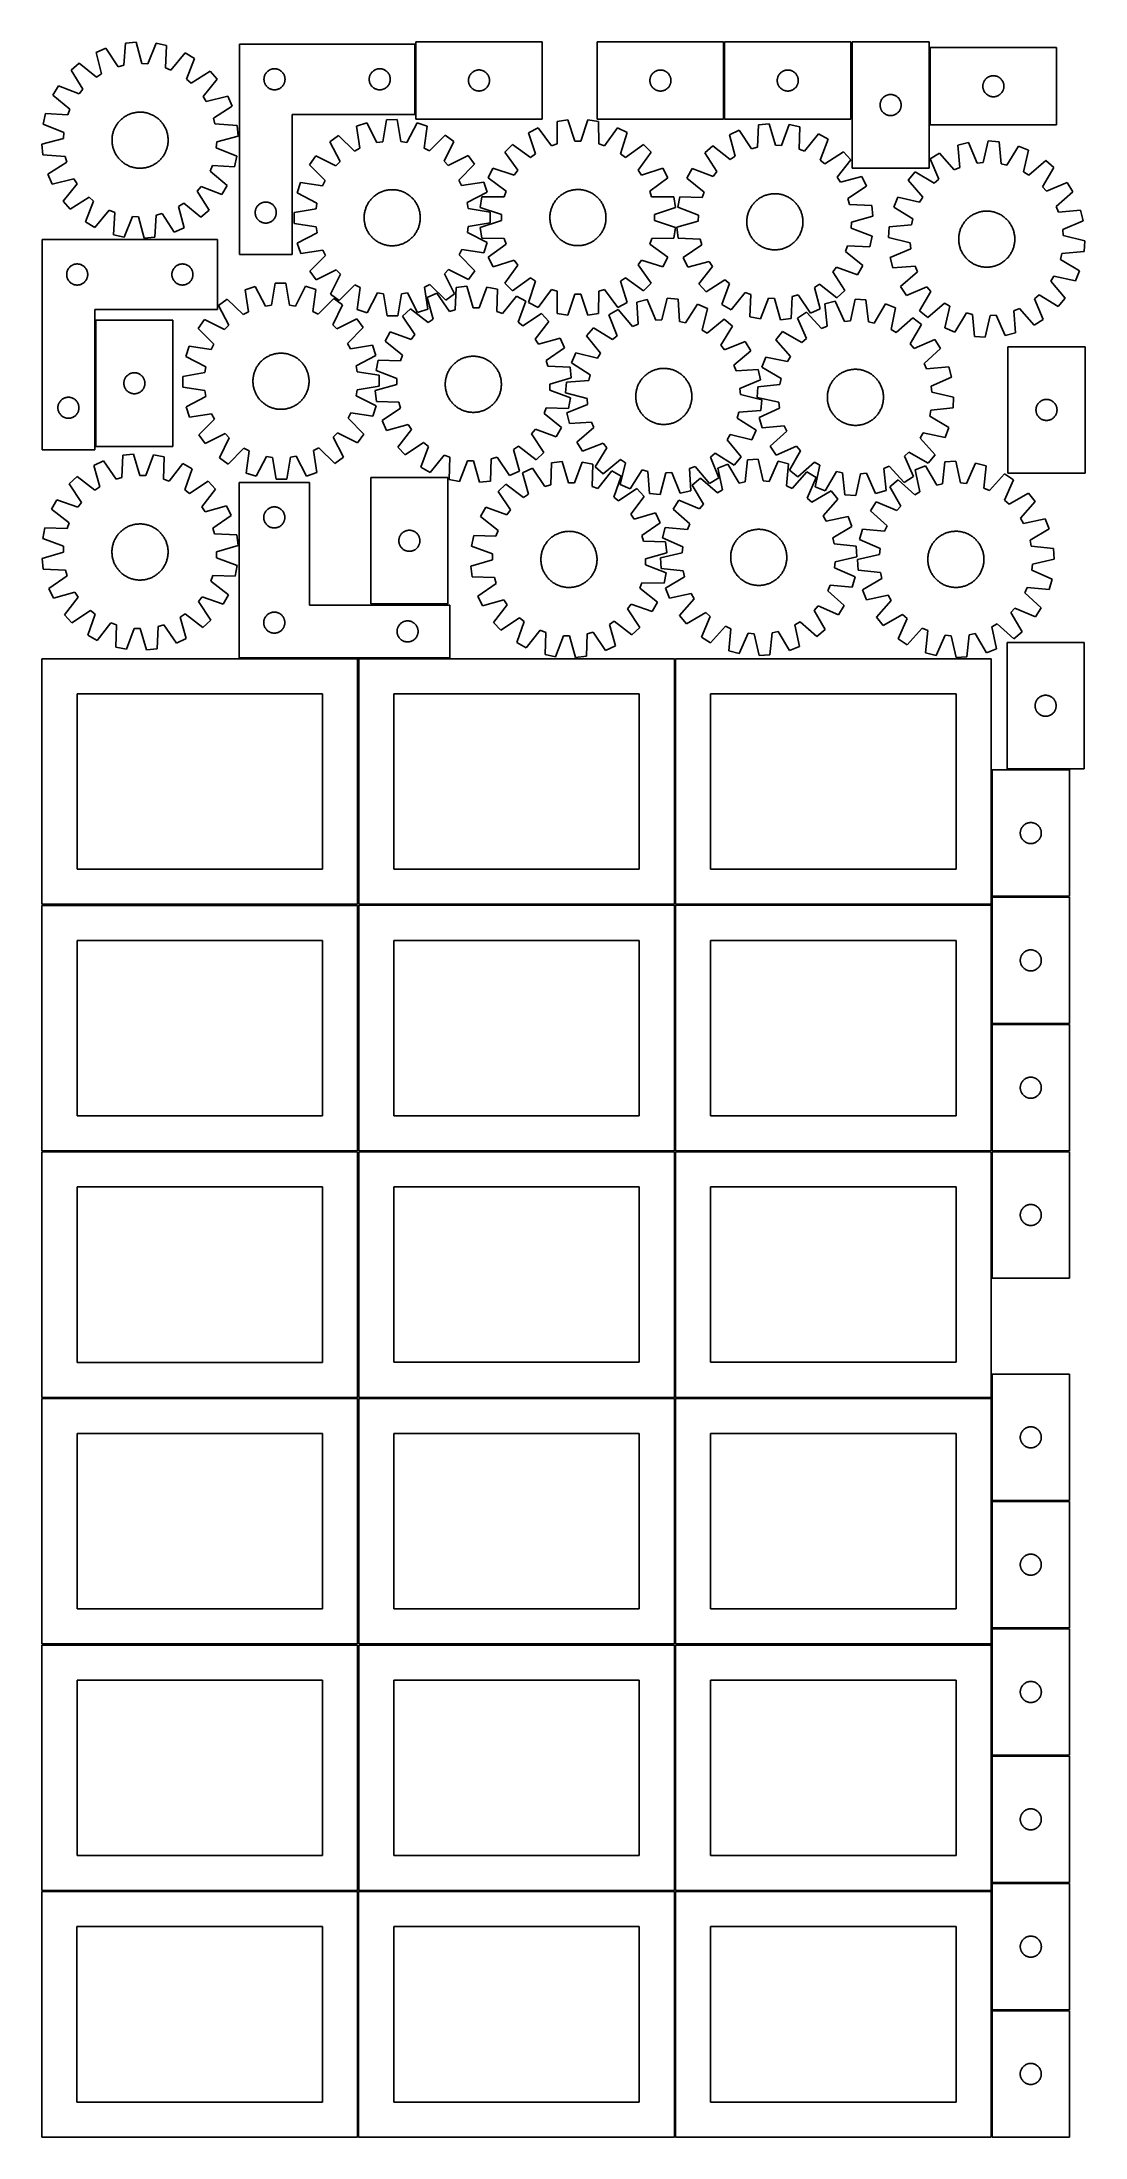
# Model space of a CAD drawing. Header units: millimetres. Extents: x 7 to 1493, y 7 to 2993.
import ezdxf

# ---------------------------------------------------------------- set-up
doc = ezdxf.new("R2010")
doc.units = ezdxf.units.MM
doc.layers.add('COMMON', color=5, linetype='CONTINUOUS', true_color=0x0000ff)
doc.layers.add('CUT', color=7, linetype='CONTINUOUS', true_color=0x000000)

msp = doc.modelspace()

# ---------------------------------------------------------------- linework, layer by layer
at = {"layer": 'COMMON'}
for p, q in [((538.801962, 2990.204369), (538.801962, 2890.204369)), ((978.9299, 2993.388458), (978.9299, 2883.388458)), ((1272.00518, 2985.263951), (1272.00518, 2875.263951)), ((82.561483, 2596.844753), (82.561483, 2416.844753)), ((457.299607, 2114.049516), (457.299607, 1764.074296)), ((587.742524, 2114.824297), (458.049608, 2114.824297)), ((908.799608, 2114.074296), (908.799608, 1764.074296)), ((1360.299609, 1955.574297), (1360.299609, 1775.574297)), ((1471.04961, 1956.324298), (1382.190212, 1956.324298)), ((6.549607, 1763.299515), (456.549607, 1763.299515)), ((457.299607, 1762.549515), (457.299607, 1412.574295)), ((458.049608, 1763.324295), (908.049608, 1763.324295)), ((908.799608, 1762.574295), (908.799608, 1412.574295)), ((909.549609, 1763.324295), (1359.549609, 1763.324295)), ((1360.299609, 1774.074296), (1360.299609, 1764.074296)), ((1360.299609, 1762.574295), (1360.299609, 1594.074296)), ((1361.04961, 1774.824296), (1471.04961, 1774.824296)), ((1360.299609, 1592.574295), (1360.299609, 1412.574295)), ((1361.04961, 1593.324295), (1471.04961, 1593.324295)), ((456.549607, 1411.799515), (6.549607, 1411.799515)), ((458.074235, 1411.824294), (908.049608, 1411.824294)), ((908.824235, 1411.074294), (908.824235, 1061.074294)), ((909.574236, 1411.824294), (1359.549609, 1411.824294)), ((1360.324236, 1411.074294), (1360.324236, 1231.074294)), ((1361.074237, 1411.824294), (1471.04961, 1411.824294)), ((1360.324236, 1094.123811), (1360.324236, 1061.074294)), ((6.549607, 1060.299513), (456.549607, 1060.299513)), ((908.074235, 1060.324294), (458.074235, 1060.324294)), ((908.824235, 1059.574293), (908.824235, 709.574293)), ((1359.574236, 1060.324294), (909.574236, 1060.324294)), ((1360.324236, 1059.574293), (1360.324236, 914.123811)), ((1360.324236, 912.62381), (1360.324236, 732.62381)), ((1361.074237, 913.37381), (1471.074237, 913.37381)), ((1361.099121, 731.873809), (1471.074237, 731.873809)), ((6.549607, 708.799512), (456.549607, 708.799512)), ((457.299607, 708.049512), (457.299607, 358.074292)), ((458.074235, 708.824292), (908.049608, 708.824292)), ((908.799608, 708.074292), (908.799608, 358.074292)), ((909.574236, 708.824292), (1359.549609, 708.824292)), ((1360.299609, 549.574341), (1360.299609, 369.574341)), ((1361.099121, 368.82434), (1471.04961, 368.82434)), ((6.549607, 357.299511), (456.524767, 357.299511)), ((457.274767, 356.549511), (457.274767, 6.549511)), ((908.774768, 356.549511), (908.774768, 6.549511)), ((1360.274769, 186.549511), (1360.274769, 6.549511))]:
    msp.add_line(p, q, dxfattribs=at)
at = {"layer": 'CUT'}
for p, q in [((125.495747, 2991.775399), (123.359703, 2960.082938)), ((140.811982, 2993.239464), (125.495747, 2991.775399)), ((148.91339, 2962.525592), (140.811982, 2993.239464)), ((169.296383, 2991.477453), (157.471376, 2961.996205)), ((184.31541, 2988.136885), (169.296383, 2991.477453)), ((182.529199, 2956.422784), (184.31541, 2988.136885)), ((288.051962, 2990.204369), (288.051962, 2690.204369)), ((538.051962, 2990.204369), (288.051962, 2990.204369)), ((538.051962, 2890.204369), (538.051962, 2990.204369)), ((719.551963, 2993.474639), (539.551963, 2993.474639)), ((539.551963, 2993.474639), (539.551963, 2883.474639)), ((719.551963, 2883.474639), (719.551963, 2993.474639)), ((978.1799, 2993.388458), (798.1799, 2993.388458)), ((798.1799, 2993.388458), (798.1799, 2883.388458)), ((978.1799, 2883.388458), (978.1799, 2993.388458)), ((1159.679901, 2993.388458), (979.679901, 2993.388458)), ((979.679901, 2993.388458), (979.679901, 2883.388458)), ((1159.679901, 2883.388458), (1159.679901, 2993.388458)), ((1161.25518, 2993.436794), (1161.25518, 2813.436794)), ((1271.25518, 2993.436794), (1161.25518, 2993.436794)), ((1271.25518, 2813.436794), (1271.25518, 2993.436794)), ((59.666746, 2963.206407), (48.136207, 2953.019296)), ((84.274084, 2943.120251), (59.666746, 2963.206407)), ((97.860979, 2984.649007), (83.746795, 2978.523621)), ((83.746795, 2978.523621), (91.508806, 2947.722226)), ((115.056985, 2957.941852), (97.860979, 2984.649007)), ((123.359703, 2960.082938), (115.056985, 2957.941852)), ((157.471376, 2961.996205), (148.91339, 2962.525592)), ((210.861194, 2977.658948), (190.504737, 2953.274744)), ((224.112845, 2969.840745), (210.861194, 2977.658948)), ((212.613861, 2940.230812), (224.112845, 2969.840745)), ((1452.755181, 2985.263951), (1272.755181, 2985.263951)), ((1272.755181, 2985.263951), (1272.755181, 2875.263951)), ((1452.755181, 2875.263951), (1452.755181, 2985.263951)), ((29.967999, 2931.010616), (22.149795, 2917.758965)), ((59.577932, 2919.511632), (29.967999, 2931.010616)), ((48.136207, 2953.019296), (65.036473, 2926.124022)), ((91.508806, 2947.722226), (84.274084, 2943.120251)), ((190.504737, 2953.274744), (182.529199, 2956.422784)), ((219.226251, 2934.772271), (212.613861, 2940.230812)), ((246.121525, 2951.672537), (219.226251, 2934.772271)), ((236.22248, 2915.53466), (256.308636, 2940.141998)), ((256.308636, 2940.141998), (246.121525, 2951.672537)), ((323.056935, 2940.590587), (323.096699, 2941.362001)), ((323.056935, 2939.81815), (323.056935, 2940.590587)), ((323.096699, 2939.046737), (323.056935, 2939.81815)), ((323.096699, 2941.362001), (323.176122, 2942.130344)), ((323.176122, 2938.278393), (323.096699, 2939.046737)), ((323.176122, 2942.130344), (323.294992, 2942.89358)), ((323.294992, 2937.515157), (323.176122, 2938.278393)), ((323.294992, 2942.89358), (323.452996, 2943.649685)), ((323.452996, 2936.759052), (323.294992, 2937.515157)), ((323.452996, 2943.649685), (323.649714, 2944.396653)), ((323.649714, 2936.012084), (323.452996, 2936.759052)), ((323.649714, 2944.396653), (323.884623, 2945.132504)), ((323.884623, 2935.276233), (323.649714, 2936.012084)), ((323.884623, 2945.132504), (324.157102, 2945.855287)), ((324.157102, 2934.55345), (323.884623, 2935.276233)), ((324.157102, 2945.855287), (324.466428, 2946.563084)), ((324.466428, 2933.845653), (324.157102, 2934.55345)), ((324.466428, 2946.563084), (324.81178, 2947.25402)), ((324.81178, 2933.154717), (324.466428, 2933.845653)), ((324.81178, 2947.25402), (325.192242, 2947.926261)), ((325.192242, 2932.482477), (324.81178, 2933.154717)), ((325.192242, 2947.926261), (325.606807, 2948.578024)), ((325.606807, 2931.830713), (325.192242, 2932.482477)), ((325.606807, 2948.578024), (326.054373, 2949.207583)), ((326.054373, 2931.201154), (325.606807, 2931.830713)), ((326.054373, 2949.207583), (326.533755, 2949.813266)), ((326.533755, 2930.595471), (326.054373, 2931.201154)), ((326.533755, 2949.813266), (327.043681, 2950.393469)), ((327.043681, 2930.015268), (326.533755, 2930.595471)), ((327.043681, 2950.393469), (327.582799, 2950.946651)), ((327.582799, 2929.462086), (327.043681, 2930.015268)), ((327.582799, 2950.946651), (328.14968, 2951.471348)), ((328.14968, 2928.93739), (327.582799, 2929.462086)), ((328.14968, 2951.471348), (328.74282, 2951.966166)), ((328.74282, 2928.442571), (328.14968, 2928.93739)), ((328.74282, 2951.966166), (329.360645, 2952.429794)), ((329.360645, 2927.978944), (328.74282, 2928.442571)), ((329.360645, 2952.429794), (330.001519, 2952.861002)), ((330.001519, 2927.547735), (329.360645, 2927.978944)), ((330.001519, 2952.861002), (330.663741, 2953.258647)), ((330.663741, 2927.15009), (330.001519, 2927.547735)), ((330.663741, 2953.258647), (331.345555, 2953.621675)), ((331.345555, 2953.621675), (332.045153, 2953.949122)), ((332.045153, 2953.949122), (332.76068, 2954.240121)), ((332.76068, 2954.240121), (333.490239, 2954.493899)), ((333.490239, 2954.493899), (334.231895, 2954.709784)), ((334.231895, 2954.709784), (334.983681, 2954.887204)), ((334.983681, 2954.887204), (335.743603, 2955.025687)), ((335.743603, 2955.025687), (336.509647, 2955.124867)), ((336.509647, 2955.124867), (337.27978, 2955.18448)), ((337.27978, 2955.18448), (338.051962, 2955.204369)), ((338.051962, 2955.204369), (338.824143, 2955.18448)), ((338.824143, 2955.18448), (339.594277, 2955.124867)), ((339.594277, 2955.124867), (340.36032, 2955.025687)), ((340.36032, 2955.025687), (341.120243, 2954.887204)), ((341.120243, 2954.887204), (341.872029, 2954.709784)), ((341.872029, 2954.709784), (342.613684, 2954.493899)), ((342.613684, 2954.493899), (343.343243, 2954.240121)), ((343.343243, 2954.240121), (344.05877, 2953.949122)), ((344.05877, 2953.949122), (344.758369, 2953.621675)), ((344.758369, 2953.621675), (345.440183, 2953.258647)), ((345.440183, 2953.258647), (346.102405, 2952.861002)), ((346.102405, 2927.547735), (345.440183, 2927.15009)), ((346.102405, 2952.861002), (346.743278, 2952.429794)), ((346.743278, 2927.978944), (346.102405, 2927.547735)), ((346.743278, 2952.429794), (347.361104, 2951.966166)), ((347.361104, 2928.442571), (346.743278, 2927.978944)), ((347.361104, 2951.966166), (347.954244, 2951.471348)), ((347.954244, 2928.93739), (347.361104, 2928.442571)), ((347.954244, 2951.471348), (348.521124, 2950.946651)), ((348.521124, 2929.462086), (347.954244, 2928.93739)), ((348.521124, 2950.946651), (349.060242, 2950.393469)), ((349.060242, 2930.015268), (348.521124, 2929.462086)), ((349.060242, 2950.393469), (349.570168, 2949.813266)), ((349.570168, 2930.595471), (349.060242, 2930.015268)), ((349.570168, 2949.813266), (350.04955, 2949.207583)), ((350.04955, 2931.201154), (349.570168, 2930.595471)), ((350.04955, 2949.207583), (350.497117, 2948.578024)), ((350.497117, 2931.830713), (350.04955, 2931.201154)), ((350.497117, 2948.578024), (350.911681, 2947.926261)), ((350.911681, 2932.482477), (350.497117, 2931.830713)), ((350.911681, 2947.926261), (351.292144, 2947.25402)), ((351.292144, 2933.154717), (350.911681, 2932.482477)), ((351.292144, 2947.25402), (351.637496, 2946.563084)), ((351.637496, 2933.845653), (351.292144, 2933.154717)), ((351.637496, 2946.563084), (351.946821, 2945.855287)), ((351.946821, 2934.55345), (351.637496, 2933.845653)), ((351.946821, 2945.855287), (352.2193, 2945.132504)), ((352.2193, 2935.276233), (351.946821, 2934.55345)), ((352.2193, 2945.132504), (352.45421, 2944.396653)), ((352.45421, 2936.012084), (352.2193, 2935.276233)), ((352.45421, 2944.396653), (352.650927, 2943.649685)), ((352.650927, 2936.759052), (352.45421, 2936.012084)), ((352.650927, 2943.649685), (352.808931, 2942.89358)), ((352.808931, 2937.515157), (352.650927, 2936.759052)), ((352.808931, 2942.89358), (352.927802, 2942.130344)), ((352.927802, 2938.278393), (352.808931, 2937.515157)), ((352.927802, 2942.130344), (353.007225, 2941.362001)), ((353.007225, 2939.046737), (352.927802, 2938.278393)), ((353.007225, 2941.362001), (353.046989, 2940.590587)), ((353.046989, 2939.81815), (353.007225, 2939.046737)), ((353.046989, 2940.590587), (353.046989, 2939.81815)), ((473.056935, 2940.590587), (473.096699, 2941.362001)), ((473.056935, 2939.81815), (473.056935, 2940.590587)), ((473.096699, 2939.046737), (473.056935, 2939.81815)), ((473.096699, 2941.362001), (473.176122, 2942.130344)), ((473.176122, 2938.278393), (473.096699, 2939.046737)), ((473.176122, 2942.130344), (473.294992, 2942.89358)), ((473.294992, 2937.515157), (473.176122, 2938.278393)), ((473.294992, 2942.89358), (473.452996, 2943.649685)), ((473.452996, 2936.759052), (473.294992, 2937.515157)), ((473.452996, 2943.649685), (473.649714, 2944.396653)), ((473.649714, 2936.012084), (473.452996, 2936.759052)), ((473.649714, 2944.396653), (473.884623, 2945.132504)), ((473.884623, 2935.276233), (473.649714, 2936.012084)), ((473.884623, 2945.132504), (474.157102, 2945.855287)), ((474.157102, 2934.55345), (473.884623, 2935.276233)), ((474.157102, 2945.855287), (474.466428, 2946.563084)), ((474.466428, 2933.845653), (474.157102, 2934.55345)), ((474.466428, 2946.563084), (474.81178, 2947.25402)), ((474.81178, 2933.154717), (474.466428, 2933.845653)), ((474.81178, 2947.25402), (475.192242, 2947.926261)), ((475.192242, 2932.482477), (474.81178, 2933.154717)), ((475.192242, 2947.926261), (475.606807, 2948.578024)), ((475.606807, 2931.830713), (475.192242, 2932.482477)), ((475.606807, 2948.578024), (476.054373, 2949.207583)), ((476.054373, 2931.201154), (475.606807, 2931.830713)), ((476.054373, 2949.207583), (476.533755, 2949.813266)), ((476.533755, 2930.595471), (476.054373, 2931.201154)), ((476.533755, 2949.813266), (477.043681, 2950.393469)), ((477.043681, 2930.015268), (476.533755, 2930.595471)), ((477.043681, 2950.393469), (477.582799, 2950.946651)), ((477.582799, 2929.462086), (477.043681, 2930.015268)), ((477.582799, 2950.946651), (478.14968, 2951.471348)), ((478.14968, 2928.93739), (477.582799, 2929.462086)), ((478.14968, 2951.471348), (478.74282, 2951.966166)), ((478.74282, 2928.442571), (478.14968, 2928.93739)), ((478.74282, 2951.966166), (479.360645, 2952.429794)), ((479.360645, 2927.978944), (478.74282, 2928.442571)), ((479.360645, 2952.429794), (480.001519, 2952.861002)), ((480.001519, 2927.547735), (479.360645, 2927.978944)), ((480.001519, 2952.861002), (480.663741, 2953.258647)), ((480.663741, 2927.15009), (480.001519, 2927.547735)), ((480.663741, 2953.258647), (481.345555, 2953.621675)), ((481.345555, 2953.621675), (482.045153, 2953.949122)), ((482.045153, 2953.949122), (482.76068, 2954.240121)), ((482.76068, 2954.240121), (483.490239, 2954.493899)), ((483.490239, 2954.493899), (484.231895, 2954.709784)), ((484.231895, 2954.709784), (484.983681, 2954.887204)), ((484.983681, 2954.887204), (485.743603, 2955.025687)), ((485.743603, 2955.025687), (486.509647, 2955.124867)), ((486.509647, 2955.124867), (487.27978, 2955.18448)), ((487.27978, 2955.18448), (488.051962, 2955.204369)), ((488.051962, 2955.204369), (488.824143, 2955.18448)), ((488.824143, 2955.18448), (489.594277, 2955.124867)), ((489.594277, 2955.124867), (490.36032, 2955.025687)), ((490.36032, 2955.025687), (491.120243, 2954.887204)), ((491.120243, 2954.887204), (491.872029, 2954.709784)), ((491.872029, 2954.709784), (492.613684, 2954.493899)), ((492.613684, 2954.493899), (493.343243, 2954.240121)), ((493.343243, 2954.240121), (494.05877, 2953.949122)), ((494.05877, 2953.949122), (494.758369, 2953.621675)), ((494.758369, 2953.621675), (495.440183, 2953.258647)), ((495.440183, 2953.258647), (496.102405, 2952.861002)), ((496.102405, 2927.547735), (495.440183, 2927.15009)), ((496.102405, 2952.861002), (496.743278, 2952.429794)), ((496.743278, 2927.978944), (496.102405, 2927.547735)), ((496.743278, 2952.429794), (497.361104, 2951.966166)), ((497.361104, 2928.442571), (496.743278, 2927.978944)), ((497.361104, 2951.966166), (497.954244, 2951.471348)), ((497.954244, 2928.93739), (497.361104, 2928.442571)), ((497.954244, 2951.471348), (498.521124, 2950.946651)), ((498.521124, 2929.462086), (497.954244, 2928.93739)), ((498.521124, 2950.946651), (499.060242, 2950.393469)), ((499.060242, 2930.015268), (498.521124, 2929.462086)), ((499.060242, 2950.393469), (499.570168, 2949.813266)), ((499.570168, 2930.595471), (499.060242, 2930.015268)), ((499.570168, 2949.813266), (500.04955, 2949.207583)), ((500.04955, 2931.201154), (499.570168, 2930.595471)), ((500.04955, 2949.207583), (500.497117, 2948.578024)), ((500.497117, 2931.830713), (500.04955, 2931.201154)), ((500.497117, 2948.578024), (500.911681, 2947.926261)), ((500.911681, 2932.482477), (500.497117, 2931.830713)), ((500.911681, 2947.926261), (501.292144, 2947.25402)), ((501.292144, 2933.154717), (500.911681, 2932.482477)), ((501.292144, 2947.25402), (501.637496, 2946.563084)), ((501.637496, 2933.845653), (501.292144, 2933.154717)), ((501.637496, 2946.563084), (501.946821, 2945.855287)), ((501.946821, 2934.55345), (501.637496, 2933.845653)), ((501.946821, 2945.855287), (502.2193, 2945.132504)), ((502.2193, 2935.276233), (501.946821, 2934.55345)), ((502.2193, 2945.132504), (502.45421, 2944.396653)), ((502.45421, 2936.012084), (502.2193, 2935.276233)), ((502.45421, 2944.396653), (502.650927, 2943.649685)), ((502.650927, 2936.759052), (502.45421, 2936.012084)), ((502.650927, 2943.649685), (502.808931, 2942.89358)), ((502.808931, 2937.515157), (502.650927, 2936.759052)), ((502.808931, 2942.89358), (502.927802, 2942.130344)), ((502.927802, 2938.278393), (502.808931, 2937.515157)), ((502.927802, 2942.130344), (503.007225, 2941.362001)), ((503.007225, 2939.046737), (502.927802, 2938.278393)), ((503.007225, 2941.362001), (503.046989, 2940.590587)), ((503.046989, 2939.81815), (503.007225, 2939.046737)), ((503.046989, 2940.590587), (503.046989, 2939.81815)), ((614.551963, 2938.474639), (614.571851, 2939.246821)), ((614.571851, 2937.702458), (614.551963, 2938.474639)), ((614.571851, 2939.246821), (614.631465, 2940.016954)), ((614.631465, 2936.932324), (614.571851, 2937.702458)), ((614.631465, 2940.016954), (614.730644, 2940.782998)), ((614.730644, 2936.166281), (614.631465, 2936.932324)), ((614.730644, 2940.782998), (614.869127, 2941.54292)), ((614.869127, 2935.406358), (614.730644, 2936.166281)), ((614.869127, 2941.54292), (615.046547, 2942.294706)), ((615.046547, 2934.654572), (614.869127, 2935.406358)), ((615.046547, 2942.294706), (615.262432, 2943.036362)), ((615.262432, 2933.912917), (615.046547, 2934.654572)), ((615.262432, 2943.036362), (615.51621, 2943.765921)), ((615.51621, 2933.183358), (615.262432, 2933.912917)), ((615.51621, 2943.765921), (615.807209, 2944.481448)), ((615.807209, 2932.467831), (615.51621, 2933.183358)), ((615.807209, 2944.481448), (616.134657, 2945.181046)), ((616.134657, 2931.768232), (615.807209, 2932.467831)), ((616.134657, 2945.181046), (616.497684, 2945.86286)), ((616.497684, 2931.086418), (616.134657, 2931.768232)), ((616.497684, 2945.86286), (616.895329, 2946.525082)), ((616.895329, 2930.424196), (616.497684, 2931.086418)), ((616.895329, 2946.525082), (617.326538, 2947.165956)), ((617.326538, 2929.783323), (616.895329, 2930.424196)), ((617.326538, 2947.165956), (617.790166, 2947.783781)), ((617.790166, 2929.165497), (617.326538, 2929.783323)), ((617.790166, 2947.783781), (618.284984, 2948.376921)), ((618.284984, 2928.572357), (617.790166, 2929.165497)), ((618.284984, 2948.376921), (618.80968, 2948.943802)), ((618.80968, 2928.005477), (618.284984, 2928.572357)), ((618.80968, 2948.943802), (619.362863, 2949.48292)), ((619.362863, 2927.466359), (618.80968, 2928.005477)), ((619.362863, 2949.48292), (619.943065, 2949.992846)), ((619.943065, 2926.956433), (619.362863, 2927.466359)), ((619.943065, 2949.992846), (620.548749, 2950.472228)), ((620.548749, 2950.472228), (621.178307, 2950.919794)), ((621.178307, 2950.919794), (621.830071, 2951.334359)), ((621.830071, 2951.334359), (622.502312, 2951.714821)), ((622.502312, 2951.714821), (623.193247, 2952.060173)), ((623.193247, 2952.060173), (623.901044, 2952.369499)), ((623.901044, 2952.369499), (624.623827, 2952.641978)), ((624.623827, 2952.641978), (625.359678, 2952.876887)), ((625.359678, 2952.876887), (626.106647, 2953.073605)), ((626.106647, 2953.073605), (626.862751, 2953.231609)), ((626.862751, 2953.231609), (627.625987, 2953.350479)), ((627.625987, 2953.350479), (628.394331, 2953.429902)), ((628.394331, 2953.429902), (629.165744, 2953.469666)), ((629.165744, 2953.469666), (629.938181, 2953.469666)), ((629.938181, 2953.469666), (630.709595, 2953.429902)), ((630.709595, 2953.429902), (631.477938, 2953.350479)), ((631.477938, 2953.350479), (632.241174, 2953.231609)), ((632.241174, 2953.231609), (632.997279, 2953.073605)), ((632.997279, 2953.073605), (633.744247, 2952.876887)), ((633.744247, 2952.876887), (634.480098, 2952.641978)), ((634.480098, 2952.641978), (635.202881, 2952.369499)), ((635.202881, 2952.369499), (635.910679, 2952.060173)), ((635.910679, 2952.060173), (636.601614, 2951.714821)), ((636.601614, 2951.714821), (637.273855, 2951.334359)), ((637.273855, 2951.334359), (637.925619, 2950.919794)), ((637.925619, 2950.919794), (638.555177, 2950.472228)), ((638.555177, 2950.472228), (639.16086, 2949.992846)), ((639.16086, 2949.992846), (639.741063, 2949.48292)), ((639.741063, 2927.466359), (639.16086, 2926.956433)), ((639.741063, 2949.48292), (640.294246, 2948.943802)), ((640.294246, 2928.005477), (639.741063, 2927.466359)), ((640.294246, 2948.943802), (640.818942, 2948.376921)), ((640.818942, 2928.572357), (640.294246, 2928.005477)), ((640.818942, 2948.376921), (641.31376, 2947.783781)), ((641.31376, 2929.165497), (640.818942, 2928.572357)), ((641.31376, 2947.783781), (641.777388, 2947.165956)), ((641.777388, 2929.783323), (641.31376, 2929.165497)), ((641.777388, 2947.165956), (642.208596, 2946.525082)), ((642.208596, 2930.424196), (641.777388, 2929.783323)), ((642.208596, 2946.525082), (642.606241, 2945.86286)), ((642.606241, 2931.086418), (642.208596, 2930.424196)), ((642.606241, 2945.86286), (642.969269, 2945.181046)), ((642.969269, 2931.768232), (642.606241, 2931.086418)), ((642.969269, 2945.181046), (643.296716, 2944.481448)), ((643.296716, 2932.467831), (642.969269, 2931.768232)), ((643.296716, 2944.481448), (643.587715, 2943.765921)), ((643.587715, 2933.183358), (643.296716, 2932.467831)), ((643.587715, 2943.765921), (643.841493, 2943.036362)), ((643.841493, 2933.912917), (643.587715, 2933.183358)), ((643.841493, 2943.036362), (644.057379, 2942.294706)), ((644.057379, 2934.654572), (643.841493, 2933.912917)), ((644.057379, 2942.294706), (644.234798, 2941.54292)), ((644.234798, 2935.406358), (644.057379, 2934.654572)), ((644.234798, 2941.54292), (644.373281, 2940.782998)), ((644.373281, 2936.166281), (644.234798, 2935.406358)), ((644.373281, 2940.782998), (644.472461, 2940.016954)), ((644.472461, 2936.932324), (644.373281, 2936.166281)), ((644.472461, 2940.016954), (644.532074, 2939.246821)), ((644.532074, 2937.702458), (644.472461, 2936.932324)), ((644.532074, 2939.246821), (644.551963, 2938.474639)), ((644.551963, 2938.474639), (644.532074, 2937.702458)), ((873.1799, 2938.388458), (873.199789, 2939.160639)), ((873.199789, 2937.616276), (873.1799, 2938.388458)), ((873.199789, 2939.160639), (873.259402, 2939.930773)), ((873.259402, 2936.846143), (873.199789, 2937.616276)), ((873.259402, 2939.930773), (873.358582, 2940.696816)), ((873.358582, 2936.080099), (873.259402, 2936.846143)), ((873.358582, 2940.696816), (873.497065, 2941.456739)), ((873.497065, 2935.320177), (873.358582, 2936.080099)), ((873.497065, 2941.456739), (873.674484, 2942.208524)), ((873.674484, 2934.568391), (873.497065, 2935.320177)), ((873.674484, 2942.208524), (873.89037, 2942.95018)), ((873.89037, 2933.826735), (873.674484, 2934.568391)), ((873.89037, 2942.95018), (874.144148, 2943.679739)), ((874.144148, 2933.097176), (873.89037, 2933.826735)), ((874.144148, 2943.679739), (874.435147, 2944.395266)), ((874.435147, 2932.381649), (874.144148, 2933.097176)), ((874.435147, 2944.395266), (874.762594, 2945.094864)), ((874.762594, 2931.682051), (874.435147, 2932.381649)), ((874.762594, 2945.094864), (875.125622, 2945.776679)), ((875.125622, 2931.000237), (874.762594, 2931.682051)), ((875.125622, 2945.776679), (875.523267, 2946.4389)), ((875.523267, 2930.338015), (875.125622, 2931.000237)), ((875.523267, 2946.4389), (875.954475, 2947.079774)), ((875.954475, 2929.697141), (875.523267, 2930.338015)), ((875.954475, 2947.079774), (876.418103, 2947.6976)), ((876.418103, 2929.079315), (875.954475, 2929.697141)), ((876.418103, 2947.6976), (876.912921, 2948.290739)), ((876.912921, 2928.486176), (876.418103, 2929.079315)), ((876.912921, 2948.290739), (877.437618, 2948.85762)), ((877.437618, 2927.919295), (876.912921, 2928.486176)), ((877.437618, 2948.85762), (877.9908, 2949.396738)), ((877.9908, 2927.380177), (877.437618, 2927.919295)), ((877.9908, 2949.396738), (878.571003, 2949.906664)), ((878.571003, 2926.870251), (877.9908, 2927.380177)), ((878.571003, 2949.906664), (879.176686, 2950.386046)), ((879.176686, 2950.386046), (879.806245, 2950.833613)), ((879.806245, 2950.833613), (880.458008, 2951.248177)), ((880.458008, 2951.248177), (881.130249, 2951.62864)), ((881.130249, 2951.62864), (881.821185, 2951.973992)), ((881.821185, 2951.973992), (882.528982, 2952.283317)), ((882.528982, 2952.283317), (883.251765, 2952.555796)), ((883.251765, 2952.555796), (883.987616, 2952.790706)), ((883.987616, 2952.790706), (884.734584, 2952.987423)), ((884.734584, 2952.987423), (885.490689, 2953.145427)), ((885.490689, 2953.145427), (886.253925, 2953.264298)), ((886.253925, 2953.264298), (887.022268, 2953.34372)), ((887.022268, 2953.34372), (887.793682, 2953.383485)), ((887.793682, 2953.383485), (888.566119, 2953.383485)), ((888.566119, 2953.383485), (889.337532, 2953.34372)), ((889.337532, 2953.34372), (890.105876, 2953.264298)), ((890.105876, 2953.264298), (890.869112, 2953.145427)), ((890.869112, 2953.145427), (891.625217, 2952.987423)), ((891.625217, 2952.987423), (892.372185, 2952.790706)), ((892.372185, 2952.790706), (893.108036, 2952.555796)), ((893.108036, 2952.555796), (893.830819, 2952.283317)), ((893.830819, 2952.283317), (894.538616, 2951.973992)), ((894.538616, 2951.973992), (895.229552, 2951.62864)), ((895.229552, 2951.62864), (895.901792, 2951.248177)), ((895.901792, 2951.248177), (896.553556, 2950.833613)), ((896.553556, 2950.833613), (897.183115, 2950.386046)), ((897.183115, 2950.386046), (897.788798, 2949.906664)), ((897.788798, 2949.906664), (898.369, 2949.396738)), ((898.369, 2927.380177), (897.788798, 2926.870251)), ((898.369, 2949.396738), (898.922183, 2948.85762)), ((898.922183, 2927.919295), (898.369, 2927.380177)), ((898.922183, 2948.85762), (899.446879, 2948.290739)), ((899.446879, 2928.486176), (898.922183, 2927.919295)), ((899.446879, 2948.290739), (899.941697, 2947.6976)), ((899.941697, 2929.079315), (899.446879, 2928.486176)), ((899.941697, 2947.6976), (900.405325, 2947.079774)), ((900.405325, 2929.697141), (899.941697, 2929.079315)), ((900.405325, 2947.079774), (900.836534, 2946.4389)), ((900.836534, 2930.338015), (900.405325, 2929.697141)), ((900.836534, 2946.4389), (901.234179, 2945.776679)), ((901.234179, 2931.000237), (900.836534, 2930.338015)), ((901.234179, 2945.776679), (901.597207, 2945.094864)), ((901.597207, 2931.682051), (901.234179, 2931.000237)), ((901.597207, 2945.094864), (901.924654, 2944.395266)), ((901.924654, 2932.381649), (901.597207, 2931.682051)), ((901.924654, 2944.395266), (902.215653, 2943.679739)), ((902.215653, 2933.097176), (901.924654, 2932.381649)), ((902.215653, 2943.679739), (902.469431, 2942.95018)), ((902.469431, 2933.826735), (902.215653, 2933.097176)), ((902.469431, 2942.95018), (902.685316, 2942.208524)), ((902.685316, 2934.568391), (902.469431, 2933.826735)), ((902.685316, 2942.208524), (902.862736, 2941.456739)), ((902.862736, 2935.320177), (902.685316, 2934.568391)), ((902.862736, 2941.456739), (903.001219, 2940.696816)), ((903.001219, 2936.080099), (902.862736, 2935.320177)), ((903.001219, 2940.696816), (903.100399, 2939.930773)), ((903.100399, 2936.846143), (903.001219, 2936.080099)), ((903.100399, 2939.930773), (903.160012, 2939.160639)), ((903.160012, 2937.616276), (903.100399, 2936.846143)), ((903.160012, 2939.160639), (903.1799, 2938.388458)), ((903.1799, 2938.388458), (903.160012, 2937.616276)), ((1054.679901, 2938.388458), (1054.69979, 2939.160639)), ((1054.69979, 2937.616276), (1054.679901, 2938.388458)), ((1054.69979, 2939.160639), (1054.759403, 2939.930773)), ((1054.759403, 2936.846143), (1054.69979, 2937.616276)), ((1054.759403, 2939.930773), (1054.858583, 2940.696816)), ((1054.858583, 2936.080099), (1054.759403, 2936.846143)), ((1054.858583, 2940.696816), (1054.997066, 2941.456739)), ((1054.997066, 2935.320177), (1054.858583, 2936.080099)), ((1054.997066, 2941.456739), (1055.174485, 2942.208524)), ((1055.174485, 2934.568391), (1054.997066, 2935.320177)), ((1055.174485, 2942.208524), (1055.390371, 2942.95018)), ((1055.390371, 2933.826735), (1055.174485, 2934.568391)), ((1055.390371, 2942.95018), (1055.644149, 2943.679739)), ((1055.644149, 2933.097176), (1055.390371, 2933.826735)), ((1055.644149, 2943.679739), (1055.935148, 2944.395266)), ((1055.935148, 2932.381649), (1055.644149, 2933.097176)), ((1055.935148, 2944.395266), (1056.262595, 2945.094864)), ((1056.262595, 2931.682051), (1055.935148, 2932.381649)), ((1056.262595, 2945.094864), (1056.625623, 2945.776679)), ((1056.625623, 2931.000237), (1056.262595, 2931.682051)), ((1056.625623, 2945.776679), (1057.023268, 2946.4389)), ((1057.023268, 2930.338015), (1056.625623, 2931.000237)), ((1057.023268, 2946.4389), (1057.454476, 2947.079774)), ((1057.454476, 2929.697141), (1057.023268, 2930.338015)), ((1057.454476, 2947.079774), (1057.918104, 2947.6976)), ((1057.918104, 2929.079315), (1057.454476, 2929.697141)), ((1057.918104, 2947.6976), (1058.412922, 2948.290739)), ((1058.412922, 2928.486176), (1057.918104, 2929.079315)), ((1058.412922, 2948.290739), (1058.937619, 2948.85762)), ((1058.937619, 2927.919295), (1058.412922, 2928.486176)), ((1058.937619, 2948.85762), (1059.490801, 2949.396738)), ((1059.490801, 2927.380177), (1058.937619, 2927.919295)), ((1059.490801, 2949.396738), (1060.071004, 2949.906664)), ((1060.071004, 2926.870251), (1059.490801, 2927.380177)), ((1060.071004, 2949.906664), (1060.676687, 2950.386046)), ((1060.676687, 2950.386046), (1061.306246, 2950.833613)), ((1061.306246, 2950.833613), (1061.958009, 2951.248177)), ((1061.958009, 2951.248177), (1062.63025, 2951.62864)), ((1062.63025, 2951.62864), (1063.321186, 2951.973992)), ((1063.321186, 2951.973992), (1064.028983, 2952.283317)), ((1064.028983, 2952.283317), (1064.751766, 2952.555796)), ((1064.751766, 2952.555796), (1065.487617, 2952.790706)), ((1065.487617, 2952.790706), (1066.234585, 2952.987423)), ((1066.234585, 2952.987423), (1066.99069, 2953.145427)), ((1066.99069, 2953.145427), (1067.753926, 2953.264298)), ((1067.753926, 2953.264298), (1068.522269, 2953.34372)), ((1068.522269, 2953.34372), (1069.293683, 2953.383485)), ((1069.293683, 2953.383485), (1070.06612, 2953.383485)), ((1070.06612, 2953.383485), (1070.837533, 2953.34372)), ((1070.837533, 2953.34372), (1071.605877, 2953.264298)), ((1071.605877, 2953.264298), (1072.369113, 2953.145427)), ((1072.369113, 2953.145427), (1073.125218, 2952.987423)), ((1073.125218, 2952.987423), (1073.872186, 2952.790706)), ((1073.872186, 2952.790706), (1074.608037, 2952.555796)), ((1074.608037, 2952.555796), (1075.33082, 2952.283317)), ((1075.33082, 2952.283317), (1076.038617, 2951.973992)), ((1076.038617, 2951.973992), (1076.729553, 2951.62864)), ((1076.729553, 2951.62864), (1077.401793, 2951.248177)), ((1077.401793, 2951.248177), (1078.053557, 2950.833613)), ((1078.053557, 2950.833613), (1078.683116, 2950.386046)), ((1078.683116, 2950.386046), (1079.288799, 2949.906664)), ((1079.288799, 2949.906664), (1079.869001, 2949.396738)), ((1079.869001, 2927.380177), (1079.288799, 2926.870251)), ((1079.869001, 2949.396738), (1080.422184, 2948.85762)), ((1080.422184, 2927.919295), (1079.869001, 2927.380177)), ((1080.422184, 2948.85762), (1080.94688, 2948.290739)), ((1080.94688, 2928.486176), (1080.422184, 2927.919295)), ((1080.94688, 2948.290739), (1081.441698, 2947.6976)), ((1081.441698, 2929.079315), (1080.94688, 2928.486176)), ((1081.441698, 2947.6976), (1081.905326, 2947.079774)), ((1081.905326, 2929.697141), (1081.441698, 2929.079315)), ((1081.905326, 2947.079774), (1082.336535, 2946.4389)), ((1082.336535, 2930.338015), (1081.905326, 2929.697141)), ((1082.336535, 2946.4389), (1082.73418, 2945.776679)), ((1082.73418, 2931.000237), (1082.336535, 2930.338015)), ((1082.73418, 2945.776679), (1083.097208, 2945.094864)), ((1083.097208, 2931.682051), (1082.73418, 2931.000237)), ((1083.097208, 2945.094864), (1083.424655, 2944.395266)), ((1083.424655, 2932.381649), (1083.097208, 2931.682051)), ((1083.424655, 2944.395266), (1083.715654, 2943.679739)), ((1083.715654, 2933.097176), (1083.424655, 2932.381649)), ((1083.715654, 2943.679739), (1083.969432, 2942.95018)), ((1083.969432, 2933.826735), (1083.715654, 2933.097176)), ((1083.969432, 2942.95018), (1084.185317, 2942.208524)), ((1084.185317, 2934.568391), (1083.969432, 2933.826735)), ((1084.185317, 2942.208524), (1084.362737, 2941.456739)), ((1084.362737, 2935.320177), (1084.185317, 2934.568391)), ((1084.362737, 2941.456739), (1084.50122, 2940.696816)), ((1084.50122, 2936.080099), (1084.362737, 2935.320177)), ((1084.50122, 2940.696816), (1084.6004, 2939.930773)), ((1084.6004, 2936.846143), (1084.50122, 2936.080099)), ((1084.6004, 2939.930773), (1084.660013, 2939.160639)), ((1084.660013, 2937.616276), (1084.6004, 2936.846143)), ((1084.660013, 2939.160639), (1084.679901, 2938.388458)), ((1084.679901, 2938.388458), (1084.660013, 2937.616276)), ((1347.755181, 2930.263951), (1347.775069, 2931.036132)), ((1347.775069, 2929.49177), (1347.755181, 2930.263951)), ((1347.775069, 2931.036132), (1347.834683, 2931.806266)), ((1347.834683, 2928.721636), (1347.775069, 2929.49177)), ((1347.834683, 2931.806266), (1347.933862, 2932.57231)), ((1347.933862, 2927.955592), (1347.834683, 2928.721636)), ((1347.933862, 2932.57231), (1348.072345, 2933.332232)), ((1348.072345, 2927.19567), (1347.933862, 2927.955592)), ((1348.072345, 2933.332232), (1348.249765, 2934.084018)), ((1348.249765, 2926.443884), (1348.072345, 2927.19567)), ((1348.249765, 2934.084018), (1348.46565, 2934.825673)), ((1348.46565, 2934.825673), (1348.719428, 2935.555232)), ((1348.719428, 2935.555232), (1349.010427, 2936.270759)), ((1349.010427, 2936.270759), (1349.337874, 2936.970358)), ((1349.337874, 2936.970358), (1349.700902, 2937.652172)), ((1349.700902, 2937.652172), (1350.098547, 2938.314394)), ((1350.098547, 2938.314394), (1350.529756, 2938.955267)), ((1350.529756, 2938.955267), (1350.993384, 2939.573093)), ((1350.993384, 2939.573093), (1351.488202, 2940.166233)), ((1351.488202, 2940.166233), (1352.012898, 2940.733113)), ((1352.012898, 2940.733113), (1352.566081, 2941.272231)), ((1352.566081, 2941.272231), (1353.146283, 2941.782158)), ((1353.146283, 2941.782158), (1353.751967, 2942.26154)), ((1353.751967, 2942.26154), (1354.381525, 2942.709106)), ((1354.381525, 2942.709106), (1355.033289, 2943.12367)), ((1355.033289, 2943.12367), (1355.70553, 2943.504133)), ((1355.70553, 2943.504133), (1356.396465, 2943.849485)), ((1356.396465, 2943.849485), (1357.104262, 2944.15881)), ((1357.104262, 2944.15881), (1357.827045, 2944.431289)), ((1357.827045, 2944.431289), (1358.562896, 2944.666199)), ((1358.562896, 2944.666199), (1359.309865, 2944.862916)), ((1359.309865, 2944.862916), (1360.065969, 2945.02092)), ((1360.065969, 2945.02092), (1360.829205, 2945.139791)), ((1360.829205, 2945.139791), (1361.597549, 2945.219214)), ((1361.597549, 2945.219214), (1362.368962, 2945.258978)), ((1362.368962, 2945.258978), (1363.141399, 2945.258978)), ((1363.141399, 2945.258978), (1363.912813, 2945.219214)), ((1363.912813, 2945.219214), (1364.681156, 2945.139791)), ((1364.681156, 2945.139791), (1365.444392, 2945.02092)), ((1365.444392, 2945.02092), (1366.200497, 2944.862916)), ((1366.200497, 2944.862916), (1366.947465, 2944.666199)), ((1366.947465, 2944.666199), (1367.683316, 2944.431289)), ((1367.683316, 2944.431289), (1368.406099, 2944.15881)), ((1368.406099, 2944.15881), (1369.113897, 2943.849485)), ((1369.113897, 2943.849485), (1369.804832, 2943.504133)), ((1369.804832, 2943.504133), (1370.477073, 2943.12367)), ((1370.477073, 2943.12367), (1371.128837, 2942.709106)), ((1371.128837, 2942.709106), (1371.758395, 2942.26154)), ((1371.758395, 2942.26154), (1372.364078, 2941.782158)), ((1372.364078, 2941.782158), (1372.944281, 2941.272231)), ((1372.944281, 2941.272231), (1373.497464, 2940.733113)), ((1373.497464, 2940.733113), (1374.02216, 2940.166233)), ((1374.02216, 2940.166233), (1374.516978, 2939.573093)), ((1374.516978, 2939.573093), (1374.980606, 2938.955267)), ((1374.980606, 2938.955267), (1375.411814, 2938.314394)), ((1375.411814, 2938.314394), (1375.809459, 2937.652172)), ((1375.809459, 2937.652172), (1376.172487, 2936.970358)), ((1376.172487, 2936.970358), (1376.499934, 2936.270759)), ((1376.499934, 2936.270759), (1376.790933, 2935.555232)), ((1376.790933, 2935.555232), (1377.044711, 2934.825673)), ((1377.044711, 2934.825673), (1377.260597, 2934.084018)), ((1377.260597, 2934.084018), (1377.438016, 2933.332232)), ((1377.438016, 2927.19567), (1377.260597, 2926.443884)), ((1377.438016, 2933.332232), (1377.576499, 2932.57231)), ((1377.576499, 2927.955592), (1377.438016, 2927.19567)), ((1377.576499, 2932.57231), (1377.675679, 2931.806266)), ((1377.675679, 2928.721636), (1377.576499, 2927.955592)), ((1377.675679, 2931.806266), (1377.735292, 2931.036132)), ((1377.735292, 2929.49177), (1377.675679, 2928.721636)), ((1377.735292, 2931.036132), (1377.755181, 2930.263951)), ((1377.755181, 2930.263951), (1377.735292, 2929.49177)), ((22.149795, 2917.758965), (46.534, 2897.402508)), ((46.534, 2897.402508), (43.38596, 2889.42697)), ((65.036473, 2926.124022), (59.577932, 2919.511632)), ((240.824455, 2908.299938), (236.22248, 2915.53466)), ((271.62585, 2916.061949), (240.824455, 2908.299938)), ((251.044081, 2884.751758), (277.751236, 2901.947764)), ((277.751236, 2901.947764), (271.62585, 2916.061949)), ((331.345555, 2926.787062), (330.663741, 2927.15009)), ((332.045153, 2926.459615), (331.345555, 2926.787062)), ((332.76068, 2926.168616), (332.045153, 2926.459615)), ((333.490239, 2925.914838), (332.76068, 2926.168616)), ((334.231895, 2925.698953), (333.490239, 2925.914838)), ((334.983681, 2925.521533), (334.231895, 2925.698953)), ((335.743603, 2925.38305), (334.983681, 2925.521533)), ((336.509647, 2925.28387), (335.743603, 2925.38305)), ((337.27978, 2925.224257), (336.509647, 2925.28387)), ((338.051962, 2925.204369), (337.27978, 2925.224257)), ((338.824143, 2925.224257), (338.051962, 2925.204369)), ((339.594277, 2925.28387), (338.824143, 2925.224257)), ((340.36032, 2925.38305), (339.594277, 2925.28387)), ((341.120243, 2925.521533), (340.36032, 2925.38305)), ((341.872029, 2925.698953), (341.120243, 2925.521533)), ((342.613684, 2925.914838), (341.872029, 2925.698953)), ((343.343243, 2926.168616), (342.613684, 2925.914838)), ((344.05877, 2926.459615), (343.343243, 2926.168616)), ((344.758369, 2926.787062), (344.05877, 2926.459615)), ((345.440183, 2927.15009), (344.758369, 2926.787062)), ((481.345555, 2926.787062), (480.663741, 2927.15009)), ((482.045153, 2926.459615), (481.345555, 2926.787062)), ((482.76068, 2926.168616), (482.045153, 2926.459615)), ((483.490239, 2925.914838), (482.76068, 2926.168616)), ((484.231895, 2925.698953), (483.490239, 2925.914838)), ((484.983681, 2925.521533), (484.231895, 2925.698953)), ((485.743603, 2925.38305), (484.983681, 2925.521533)), ((486.509647, 2925.28387), (485.743603, 2925.38305)), ((487.27978, 2925.224257), (486.509647, 2925.28387)), ((488.051962, 2925.204369), (487.27978, 2925.224257)), ((488.824143, 2925.224257), (488.051962, 2925.204369)), ((489.594277, 2925.28387), (488.824143, 2925.224257)), ((490.36032, 2925.38305), (489.594277, 2925.28387)), ((491.120243, 2925.521533), (490.36032, 2925.38305)), ((491.872029, 2925.698953), (491.120243, 2925.521533)), ((492.613684, 2925.914838), (491.872029, 2925.698953)), ((493.343243, 2926.168616), (492.613684, 2925.914838)), ((494.05877, 2926.459615), (493.343243, 2926.168616)), ((494.758369, 2926.787062), (494.05877, 2926.459615)), ((495.440183, 2927.15009), (494.758369, 2926.787062)), ((620.548749, 2926.477051), (619.943065, 2926.956433)), ((621.178307, 2926.029484), (620.548749, 2926.477051)), ((621.830071, 2925.61492), (621.178307, 2926.029484)), ((622.502312, 2925.234457), (621.830071, 2925.61492)), ((623.193247, 2924.889105), (622.502312, 2925.234457)), ((623.901044, 2924.57978), (623.193247, 2924.889105)), ((624.623827, 2924.307301), (623.901044, 2924.57978)), ((625.359678, 2924.072391), (624.623827, 2924.307301)), ((626.106647, 2923.875674), (625.359678, 2924.072391)), ((626.862751, 2923.71767), (626.106647, 2923.875674)), ((627.625987, 2923.598799), (626.862751, 2923.71767)), ((628.394331, 2923.519376), (627.625987, 2923.598799)), ((629.165744, 2923.479612), (628.394331, 2923.519376)), ((629.938181, 2923.479612), (629.165744, 2923.479612)), ((630.709595, 2923.519376), (629.938181, 2923.479612)), ((631.477938, 2923.598799), (630.709595, 2923.519376)), ((632.241174, 2923.71767), (631.477938, 2923.598799)), ((632.997279, 2923.875674), (632.241174, 2923.71767)), ((633.744247, 2924.072391), (632.997279, 2923.875674)), ((634.480098, 2924.307301), (633.744247, 2924.072391)), ((635.202881, 2924.57978), (634.480098, 2924.307301)), ((635.910679, 2924.889105), (635.202881, 2924.57978)), ((636.601614, 2925.234457), (635.910679, 2924.889105)), ((637.273855, 2925.61492), (636.601614, 2925.234457)), ((637.925619, 2926.029484), (637.273855, 2925.61492)), ((638.555177, 2926.477051), (637.925619, 2926.029484)), ((639.16086, 2926.956433), (638.555177, 2926.477051)), ((879.176686, 2926.390869), (878.571003, 2926.870251)), ((879.806245, 2925.943302), (879.176686, 2926.390869)), ((880.458008, 2925.528738), (879.806245, 2925.943302)), ((881.130249, 2925.148276), (880.458008, 2925.528738)), ((881.821185, 2924.802924), (881.130249, 2925.148276)), ((882.528982, 2924.493598), (881.821185, 2924.802924)), ((883.251765, 2924.221119), (882.528982, 2924.493598)), ((883.987616, 2923.986209), (883.251765, 2924.221119)), ((884.734584, 2923.789492), (883.987616, 2923.986209)), ((885.490689, 2923.631488), (884.734584, 2923.789492)), ((886.253925, 2923.512617), (885.490689, 2923.631488)), ((887.022268, 2923.433195), (886.253925, 2923.512617)), ((887.793682, 2923.393431), (887.022268, 2923.433195)), ((888.566119, 2923.393431), (887.793682, 2923.393431)), ((889.337532, 2923.433195), (888.566119, 2923.393431)), ((890.105876, 2923.512617), (889.337532, 2923.433195)), ((890.869112, 2923.631488), (890.105876, 2923.512617)), ((891.625217, 2923.789492), (890.869112, 2923.631488)), ((892.372185, 2923.986209), (891.625217, 2923.789492)), ((893.108036, 2924.221119), (892.372185, 2923.986209)), ((893.830819, 2924.493598), (893.108036, 2924.221119)), ((894.538616, 2924.802924), (893.830819, 2924.493598)), ((895.229552, 2925.148276), (894.538616, 2924.802924)), ((895.901792, 2925.528738), (895.229552, 2925.148276)), ((896.553556, 2925.943302), (895.901792, 2925.528738)), ((897.183115, 2926.390869), (896.553556, 2925.943302)), ((897.788798, 2926.870251), (897.183115, 2926.390869)), ((1060.676687, 2926.390869), (1060.071004, 2926.870251)), ((1061.306246, 2925.943302), (1060.676687, 2926.390869)), ((1061.958009, 2925.528738), (1061.306246, 2925.943302)), ((1062.63025, 2925.148276), (1061.958009, 2925.528738)), ((1063.321186, 2924.802924), (1062.63025, 2925.148276)), ((1064.028983, 2924.493598), (1063.321186, 2924.802924)), ((1064.751766, 2924.221119), (1064.028983, 2924.493598)), ((1065.487617, 2923.986209), (1064.751766, 2924.221119)), ((1066.234585, 2923.789492), (1065.487617, 2923.986209)), ((1066.99069, 2923.631488), (1066.234585, 2923.789492)), ((1067.753926, 2923.512617), (1066.99069, 2923.631488)), ((1068.522269, 2923.433195), (1067.753926, 2923.512617)), ((1069.293683, 2923.393431), (1068.522269, 2923.433195)), ((1070.06612, 2923.393431), (1069.293683, 2923.393431)), ((1070.837533, 2923.433195), (1070.06612, 2923.393431)), ((1071.605877, 2923.512617), (1070.837533, 2923.433195)), ((1072.369113, 2923.631488), (1071.605877, 2923.512617)), ((1073.125218, 2923.789492), (1072.369113, 2923.631488)), ((1073.872186, 2923.986209), (1073.125218, 2923.789492)), ((1074.608037, 2924.221119), (1073.872186, 2923.986209)), ((1075.33082, 2924.493598), (1074.608037, 2924.221119)), ((1076.038617, 2924.802924), (1075.33082, 2924.493598)), ((1076.729553, 2925.148276), (1076.038617, 2924.802924)), ((1077.401793, 2925.528738), (1076.729553, 2925.148276)), ((1078.053557, 2925.943302), (1077.401793, 2925.528738)), ((1078.683116, 2926.390869), (1078.053557, 2925.943302)), ((1079.288799, 2926.870251), (1078.683116, 2926.390869)), ((1201.260153, 2903.823012), (1201.299917, 2904.594426)), ((1201.260153, 2903.050575), (1201.260153, 2903.823012)), ((1201.299917, 2902.279162), (1201.260153, 2903.050575)), ((1201.299917, 2904.594426), (1201.37934, 2905.362769)), ((1201.37934, 2901.510818), (1201.299917, 2902.279162)), ((1201.37934, 2905.362769), (1201.49821, 2906.126005)), ((1201.49821, 2900.747582), (1201.37934, 2901.510818)), ((1201.49821, 2906.126005), (1201.656214, 2906.88211)), ((1201.656214, 2899.991478), (1201.49821, 2900.747582)), ((1201.656214, 2906.88211), (1201.852932, 2907.629078)), ((1201.852932, 2899.244509), (1201.656214, 2899.991478)), ((1201.852932, 2907.629078), (1202.087841, 2908.364929)), ((1202.087841, 2898.508658), (1201.852932, 2899.244509)), ((1202.087841, 2908.364929), (1202.36032, 2909.087712)), ((1202.36032, 2897.785875), (1202.087841, 2898.508658)), ((1202.36032, 2909.087712), (1202.669646, 2909.79551)), ((1202.669646, 2897.078078), (1202.36032, 2897.785875)), ((1202.669646, 2909.79551), (1203.014998, 2910.486445)), ((1203.014998, 2910.486445), (1203.39546, 2911.158686)), ((1203.39546, 2911.158686), (1203.810025, 2911.81045)), ((1203.810025, 2911.81045), (1204.257591, 2912.440008)), ((1204.257591, 2912.440008), (1204.736973, 2913.045691)), ((1204.736973, 2913.045691), (1205.246899, 2913.625894)), ((1205.246899, 2913.625894), (1205.786017, 2914.179077)), ((1205.786017, 2914.179077), (1206.352898, 2914.703773)), ((1206.352898, 2914.703773), (1206.946037, 2915.198591)), ((1206.946037, 2915.198591), (1207.563863, 2915.662219)), ((1207.563863, 2915.662219), (1208.204737, 2916.093427)), ((1208.204737, 2916.093427), (1208.866959, 2916.491072)), ((1208.866959, 2916.491072), (1209.548773, 2916.8541)), ((1209.548773, 2916.8541), (1210.248371, 2917.181547)), ((1210.248371, 2917.181547), (1210.963898, 2917.472546)), ((1210.963898, 2917.472546), (1211.693457, 2917.726324)), ((1211.693457, 2917.726324), (1212.435113, 2917.94221)), ((1212.435113, 2917.94221), (1213.186899, 2918.119629)), ((1213.186899, 2918.119629), (1213.946821, 2918.258112)), ((1213.946821, 2918.258112), (1214.712865, 2918.357292)), ((1214.712865, 2918.357292), (1215.482998, 2918.416905)), ((1215.482998, 2918.416905), (1216.25518, 2918.436794)), ((1216.25518, 2918.436794), (1217.027361, 2918.416905)), ((1217.027361, 2918.416905), (1217.797495, 2918.357292)), ((1217.797495, 2918.357292), (1218.563538, 2918.258112)), ((1218.563538, 2918.258112), (1219.323461, 2918.119629)), ((1219.323461, 2918.119629), (1220.075247, 2917.94221)), ((1220.075247, 2917.94221), (1220.816902, 2917.726324)), ((1220.816902, 2917.726324), (1221.546461, 2917.472546)), ((1221.546461, 2917.472546), (1222.261988, 2917.181547)), ((1222.261988, 2917.181547), (1222.961587, 2916.8541)), ((1222.961587, 2916.8541), (1223.643401, 2916.491072)), ((1223.643401, 2916.491072), (1224.305623, 2916.093427)), ((1224.305623, 2916.093427), (1224.946496, 2915.662219)), ((1224.946496, 2915.662219), (1225.564322, 2915.198591)), ((1225.564322, 2915.198591), (1226.157462, 2914.703773)), ((1226.157462, 2914.703773), (1226.724342, 2914.179077)), ((1226.724342, 2914.179077), (1227.26346, 2913.625894)), ((1227.26346, 2913.625894), (1227.773386, 2913.045691)), ((1227.773386, 2913.045691), (1228.252768, 2912.440008)), ((1228.252768, 2912.440008), (1228.700335, 2911.81045)), ((1228.700335, 2911.81045), (1229.114899, 2911.158686)), ((1229.114899, 2911.158686), (1229.495362, 2910.486445)), ((1229.495362, 2910.486445), (1229.840714, 2909.79551)), ((1229.840714, 2909.79551), (1230.150039, 2909.087712)), ((1230.150039, 2897.785875), (1229.840714, 2897.078078)), ((1230.150039, 2909.087712), (1230.422518, 2908.364929)), ((1230.422518, 2898.508658), (1230.150039, 2897.785875)), ((1230.422518, 2908.364929), (1230.657428, 2907.629078)), ((1230.657428, 2899.244509), (1230.422518, 2898.508658)), ((1230.657428, 2907.629078), (1230.854145, 2906.88211)), ((1230.854145, 2899.991478), (1230.657428, 2899.244509)), ((1230.854145, 2906.88211), (1231.012149, 2906.126005)), ((1231.012149, 2900.747582), (1230.854145, 2899.991478)), ((1231.012149, 2906.126005), (1231.13102, 2905.362769)), ((1231.13102, 2901.510818), (1231.012149, 2900.747582)), ((1231.13102, 2905.362769), (1231.210443, 2904.594426)), ((1231.210443, 2902.279162), (1231.13102, 2901.510818)), ((1231.210443, 2904.594426), (1231.250207, 2903.823012)), ((1231.250207, 2903.050575), (1231.210443, 2902.279162)), ((1231.250207, 2903.823012), (1231.250207, 2903.050575)), ((1348.46565, 2925.702228), (1348.249765, 2926.443884)), ((1348.719428, 2924.97267), (1348.46565, 2925.702228)), ((1349.010427, 2924.257142), (1348.719428, 2924.97267)), ((1349.337874, 2923.557544), (1349.010427, 2924.257142)), ((1349.700902, 2922.87573), (1349.337874, 2923.557544)), ((1350.098547, 2922.213508), (1349.700902, 2922.87573)), ((1350.529756, 2921.572634), (1350.098547, 2922.213508)), ((1350.993384, 2920.954809), (1350.529756, 2921.572634)), ((1351.488202, 2920.361669), (1350.993384, 2920.954809)), ((1352.012898, 2919.794789), (1351.488202, 2920.361669)), ((1352.566081, 2919.25567), (1352.012898, 2919.794789)), ((1353.146283, 2918.745744), (1352.566081, 2919.25567)), ((1353.751967, 2918.266362), (1353.146283, 2918.745744)), ((1354.381525, 2917.818796), (1353.751967, 2918.266362)), ((1355.033289, 2917.404231), (1354.381525, 2917.818796)), ((1355.70553, 2917.023769), (1355.033289, 2917.404231)), ((1356.396465, 2916.678417), (1355.70553, 2917.023769)), ((1357.104262, 2916.369091), (1356.396465, 2916.678417)), ((1357.827045, 2916.096612), (1357.104262, 2916.369091)), ((1358.562896, 2915.861703), (1357.827045, 2916.096612)), ((1359.309865, 2915.664985), (1358.562896, 2915.861703)), ((1360.065969, 2915.506982), (1359.309865, 2915.664985)), ((1360.829205, 2915.388111), (1360.065969, 2915.506982)), ((1361.597549, 2915.308688), (1360.829205, 2915.388111)), ((1362.368962, 2915.268924), (1361.597549, 2915.308688)), ((1363.141399, 2915.268924), (1362.368962, 2915.268924)), ((1363.912813, 2915.308688), (1363.141399, 2915.268924)), ((1364.681156, 2915.388111), (1363.912813, 2915.308688)), ((1365.444392, 2915.506982), (1364.681156, 2915.388111)), ((1366.200497, 2915.664985), (1365.444392, 2915.506982)), ((1366.947465, 2915.861703), (1366.200497, 2915.664985)), ((1367.683316, 2916.096612), (1366.947465, 2915.861703)), ((1368.406099, 2916.369091), (1367.683316, 2916.096612)), ((1369.113897, 2916.678417), (1368.406099, 2916.369091)), ((1369.804832, 2917.023769), (1369.113897, 2916.678417)), ((1370.477073, 2917.404231), (1369.804832, 2917.023769)), ((1371.128837, 2917.818796), (1370.477073, 2917.404231)), ((1371.758395, 2918.266362), (1371.128837, 2917.818796)), ((1372.364078, 2918.745744), (1371.758395, 2918.266362)), ((1372.944281, 2919.25567), (1372.364078, 2918.745744)), ((1373.497464, 2919.794789), (1372.944281, 2919.25567)), ((1374.02216, 2920.361669), (1373.497464, 2919.794789)), ((1374.516978, 2920.954809), (1374.02216, 2920.361669)), ((1374.980606, 2921.572634), (1374.516978, 2920.954809)), ((1375.411814, 2922.213508), (1374.980606, 2921.572634)), ((1375.809459, 2922.87573), (1375.411814, 2922.213508)), ((1376.172487, 2923.557544), (1375.809459, 2922.87573)), ((1376.499934, 2924.257142), (1376.172487, 2923.557544)), ((1376.790933, 2924.97267), (1376.499934, 2924.257142)), ((1377.044711, 2925.702228), (1376.790933, 2924.97267)), ((1377.260597, 2926.443884), (1377.044711, 2925.702228)), ((11.671859, 2891.213181), (8.331291, 2876.194154)), ((8.331291, 2876.194154), (37.812538, 2864.369147)), ((43.38596, 2889.42697), (11.671859, 2891.213181)), ((108.701081, 2866.567071), (109.134767, 2867.746446)), ((109.134767, 2867.746446), (109.605283, 2868.911616)), ((109.605283, 2868.911616), (110.112166, 2870.061431)), ((110.112166, 2870.061431), (110.654916, 2871.194758)), ((110.654916, 2871.194758), (111.232996, 2872.310478)), ((111.232996, 2872.310478), (111.845837, 2873.407489)), ((111.845837, 2873.407489), (112.492834, 2874.484708)), ((112.492834, 2874.484708), (113.173347, 2875.541074)), ((113.173347, 2875.541074), (113.886706, 2876.575543)), ((113.886706, 2876.575543), (114.632206, 2877.587094)), ((114.632206, 2877.587094), (115.409112, 2878.57473)), ((115.409112, 2878.57473), (116.216658, 2879.537475)), ((116.216658, 2879.537475), (117.054045, 2880.474379)), ((117.054045, 2880.474379), (117.920448, 2881.384518)), ((117.920448, 2881.384518), (118.815011, 2882.266993)), ((118.815011, 2882.266993), (119.736852, 2883.120934)), ((119.736852, 2883.120934), (120.685062, 2883.945498)), ((120.685062, 2883.945498), (121.658703, 2884.739872)), ((121.658703, 2884.739872), (122.656816, 2885.50327)), ((122.656816, 2885.50327), (123.678416, 2886.23494)), ((123.678416, 2886.23494), (124.722494, 2886.93416)), ((124.722494, 2886.93416), (125.788019, 2887.60024)), ((125.788019, 2887.60024), (126.873941, 2888.232522)), ((126.873941, 2888.232522), (127.979188, 2888.830382)), ((127.979188, 2888.830382), (129.102668, 2889.393231)), ((129.102668, 2889.393231), (130.243273, 2889.920513)), ((130.243273, 2889.920513), (131.399878, 2890.411707)), ((131.399878, 2890.411707), (132.571341, 2890.866329)), ((132.571341, 2890.866329), (133.756507, 2891.28393)), ((133.756507, 2891.28393), (134.954204, 2891.664098)), ((134.954204, 2891.664098), (136.163252, 2892.006458)), ((136.163252, 2892.006458), (137.382457, 2892.310672)), ((137.382457, 2892.310672), (138.610616, 2892.576439)), ((138.610616, 2892.576439), (139.846516, 2892.803498)), ((139.846516, 2892.803498), (141.08894, 2892.991625)), ((141.08894, 2892.991625), (142.336659, 2893.140633)), ((142.336659, 2893.140633), (143.588443, 2893.250376)), ((143.588443, 2893.250376), (144.843056, 2893.320745)), ((144.843056, 2893.320745), (146.099261, 2893.351671)), ((146.099261, 2893.351671), (147.355818, 2893.343124)), ((147.355818, 2893.343124), (148.611485, 2893.295111)), ((148.611485, 2893.295111), (149.865025, 2893.20768)), ((149.865025, 2893.20768), (151.115201, 2893.080919)), ((151.115201, 2893.080919), (152.360777, 2892.91495)), ((152.360777, 2892.91495), (153.600526, 2892.709939)), ((153.600526, 2892.709939), (154.833224, 2892.466088)), ((154.833224, 2892.466088), (156.057654, 2892.183637)), ((156.057654, 2892.183637), (157.272607, 2891.862865)), ((157.272607, 2891.862865), (158.476886, 2891.504089)), ((158.476886, 2891.504089), (159.6693, 2891.107663)), ((159.6693, 2891.107663), (160.848675, 2890.673977)), ((160.848675, 2890.673977), (162.013845, 2890.203461)), ((162.013845, 2890.203461), (163.16366, 2889.696577)), ((163.16366, 2889.696577), (164.296987, 2889.153828)), ((164.296987, 2889.153828), (165.412707, 2888.575747)), ((165.412707, 2888.575747), (166.509718, 2887.962906)), ((166.509718, 2887.962906), (167.586937, 2887.31591)), ((167.586937, 2887.31591), (168.643303, 2886.635397)), ((168.643303, 2886.635397), (169.677772, 2885.922038)), ((169.677772, 2885.922038), (170.689323, 2885.176537)), ((170.689323, 2885.176537), (171.676959, 2884.399631)), ((171.676959, 2884.399631), (172.639704, 2883.592086)), ((172.639704, 2883.592086), (173.576608, 2882.754699)), ((173.576608, 2882.754699), (174.486747, 2881.888296)), ((174.486747, 2881.888296), (175.369222, 2880.993733)), ((175.369222, 2880.993733), (176.223163, 2880.071891)), ((176.223163, 2880.071891), (177.047727, 2879.123682)), ((177.047727, 2879.123682), (177.842101, 2878.15004)), ((177.842101, 2878.15004), (178.605499, 2877.151927)), ((178.605499, 2877.151927), (179.337169, 2876.130328)), ((179.337169, 2876.130328), (180.036389, 2875.08625)), ((180.036389, 2875.08625), (180.702469, 2874.020724)), ((180.702469, 2874.020724), (181.334751, 2872.934803)), ((181.334751, 2872.934803), (181.932611, 2871.829556)), ((181.932611, 2871.829556), (182.49546, 2870.706076)), ((182.49546, 2870.706076), (183.022742, 2869.56547)), ((183.022742, 2869.56547), (183.513936, 2868.408865)), ((183.513936, 2868.408865), (183.968558, 2867.237402)), ((253.185167, 2876.449041), (251.044081, 2884.751758)), ((284.877628, 2874.312997), (253.185167, 2876.449041)), ((286.341693, 2858.996762), (284.877628, 2874.312997)), ((363.051962, 2690.204369), (363.051962, 2890.204369)), ((363.051962, 2890.204369), (538.051962, 2890.204369)), ((469.491329, 2878.019236), (454.873377, 2873.218606)), ((454.873377, 2873.218606), (459.768156, 2841.833643)), ((484.156823, 2849.84304), (469.491329, 2878.019236)), ((497.66461, 2882.572481), (492.621334, 2851.211038)), ((513.050584, 2882.620957), (497.66461, 2882.572481)), ((518.291374, 2851.291915), (513.050584, 2882.620957)), ((541.251997, 2878.245327), (526.764337, 2849.97728)), ((539.551963, 2883.474639), (719.551963, 2883.474639)), ((555.899907, 2873.536903), (541.251997, 2878.245327)), ((551.202989, 2842.12172), (555.899907, 2873.536903)), ((713.93139, 2871.049015), (700.223754, 2864.061079)), ((732.748767, 2845.458371), (713.93139, 2871.049015)), ((741.071636, 2879.873578), (740.902908, 2848.109663)), ((756.267764, 2882.283607), (741.071636, 2879.873578)), ((766.256208, 2852.130569), (756.267764, 2882.283607)), ((784.806611, 2882.289468), (774.830552, 2852.13233)), ((800.003727, 2879.88568), (784.806611, 2882.289468)), ((798.1799, 2883.388458), (978.1799, 2883.388458)), ((800.185501, 2848.121838), (800.003727, 2879.88568)), ((827.147595, 2871.072266), (808.340731, 2845.473894)), ((840.8581, 2864.08996), (827.147595, 2871.072266)), ((979.679901, 2883.388458), (1159.679901, 2883.388458)), ((1000.561405, 2867.537969), (986.547753, 2861.185954)), ((1018.185515, 2841.111363), (1000.561405, 2867.537969)), ((1028.077756, 2875.108719), (1026.452655, 2843.385954)), ((1043.368412, 2876.819386), (1028.077756, 2875.108719)), ((1051.963666, 2846.240041), (1043.368412, 2876.819386)), ((1071.877507, 2875.516577), (1060.529071, 2845.848619)), ((1086.948411, 2872.418447), (1071.877507, 2875.516577)), ((1085.673446, 2840.679681), (1086.948411, 2872.418447)), ((1203.014998, 2896.387143), (1202.669646, 2897.078078)), ((1203.39546, 2895.714902), (1203.014998, 2896.387143)), ((1203.810025, 2895.063138), (1203.39546, 2895.714902)), ((1204.257591, 2894.433579), (1203.810025, 2895.063138)), ((1204.736973, 2893.827896), (1204.257591, 2894.433579)), ((1205.246899, 2893.247694), (1204.736973, 2893.827896)), ((1205.786017, 2892.694511), (1205.246899, 2893.247694)), ((1206.352898, 2892.169815), (1205.786017, 2892.694511)), ((1206.946037, 2891.674997), (1206.352898, 2892.169815)), ((1207.563863, 2891.211369), (1206.946037, 2891.674997)), ((1208.204737, 2890.78016), (1207.563863, 2891.211369)), ((1208.866959, 2890.382515), (1208.204737, 2890.78016)), ((1209.548773, 2890.019487), (1208.866959, 2890.382515)), ((1210.248371, 2889.69204), (1209.548773, 2890.019487)), ((1210.963898, 2889.401041), (1210.248371, 2889.69204)), ((1211.693457, 2889.147263), (1210.963898, 2889.401041)), ((1212.435113, 2888.931378), (1211.693457, 2889.147263)), ((1213.186899, 2888.753958), (1212.435113, 2888.931378)), ((1213.946821, 2888.615475), (1213.186899, 2888.753958)), ((1214.712865, 2888.516296), (1213.946821, 2888.615475)), ((1215.482998, 2888.456682), (1214.712865, 2888.516296)), ((1216.25518, 2888.436794), (1215.482998, 2888.456682)), ((1217.027361, 2888.456682), (1216.25518, 2888.436794)), ((1217.797495, 2888.516296), (1217.027361, 2888.456682)), ((1218.563538, 2888.615475), (1217.797495, 2888.516296)), ((1219.323461, 2888.753958), (1218.563538, 2888.615475)), ((1220.075247, 2888.931378), (1219.323461, 2888.753958)), ((1220.816902, 2889.147263), (1220.075247, 2888.931378)), ((1221.546461, 2889.401041), (1220.816902, 2889.147263)), ((1222.261988, 2889.69204), (1221.546461, 2889.401041)), ((1222.961587, 2890.019487), (1222.261988, 2889.69204)), ((1223.643401, 2890.382515), (1222.961587, 2890.019487)), ((1224.305623, 2890.78016), (1223.643401, 2890.382515)), ((1224.946496, 2891.211369), (1224.305623, 2890.78016)), ((1225.564322, 2891.674997), (1224.946496, 2891.211369)), ((1226.157462, 2892.169815), (1225.564322, 2891.674997)), ((1226.724342, 2892.694511), (1226.157462, 2892.169815)), ((1227.26346, 2893.247694), (1226.724342, 2892.694511)), ((1227.773386, 2893.827896), (1227.26346, 2893.247694)), ((1228.252768, 2894.433579), (1227.773386, 2893.827896)), ((1228.700335, 2895.063138), (1228.252768, 2894.433579)), ((1229.114899, 2895.714902), (1228.700335, 2895.063138)), ((1229.495362, 2896.387143), (1229.114899, 2895.714902)), ((1229.840714, 2897.078078), (1229.495362, 2896.387143)), ((1272.755181, 2875.263951), (1452.755181, 2875.263951)), ((37.283151, 2855.811161), (6.56928, 2847.709753)), ((6.56928, 2847.709753), (8.033345, 2832.393518)), ((37.812538, 2864.369147), (37.283151, 2855.811161)), ((106.457073, 2852.997032), (106.46562, 2854.253589)), ((106.487999, 2851.740827), (106.457073, 2852.997032)), ((106.46562, 2854.253589), (106.513633, 2855.509256)), ((106.558368, 2850.486214), (106.487999, 2851.740827)), ((106.513633, 2855.509256), (106.601063, 2856.762796)), ((106.668111, 2849.23443), (106.558368, 2850.486214)), ((106.601063, 2856.762796), (106.727825, 2858.012972)), ((106.817119, 2847.986711), (106.668111, 2849.23443)), ((106.727825, 2858.012972), (106.893794, 2859.258548)), ((107.005245, 2846.744287), (106.817119, 2847.986711)), ((106.893794, 2859.258548), (107.098805, 2860.498297)), ((107.232304, 2845.508387), (107.005245, 2846.744287)), ((107.098805, 2860.498297), (107.342656, 2861.730995)), ((107.498072, 2844.280228), (107.232304, 2845.508387)), ((107.342656, 2861.730995), (107.625107, 2862.955425)), ((107.802286, 2843.061023), (107.498072, 2844.280228)), ((107.625107, 2862.955425), (107.945879, 2864.170378)), ((108.144646, 2841.851975), (107.802286, 2843.061023)), ((107.945879, 2864.170378), (108.304655, 2865.374657)), ((108.524814, 2840.654277), (108.144646, 2841.851975)), ((108.304655, 2865.374657), (108.701081, 2866.567071)), ((108.942415, 2839.469112), (108.524814, 2840.654277)), ((109.397037, 2838.297649), (108.942415, 2839.469112)), ((109.888231, 2837.141044), (109.397037, 2838.297649)), ((183.30569, 2837.794899), (182.798806, 2836.645083)), ((183.776206, 2838.960069), (183.30569, 2837.794899)), ((184.209892, 2840.139443), (183.776206, 2838.960069)), ((183.968558, 2867.237402), (184.386159, 2866.052237)), ((184.606318, 2841.331858), (184.209892, 2840.139443)), ((184.386159, 2866.052237), (184.766327, 2864.85454)), ((184.965094, 2842.536136), (184.606318, 2841.331858)), ((184.766327, 2864.85454), (185.108687, 2863.645492)), ((185.285866, 2843.75109), (184.965094, 2842.536136)), ((185.108687, 2863.645492), (185.412901, 2862.426287)), ((185.568317, 2844.97552), (185.285866, 2843.75109)), ((185.412901, 2862.426287), (185.678668, 2861.198128)), ((185.812168, 2846.208217), (185.568317, 2844.97552)), ((185.678668, 2861.198128), (185.905727, 2859.962227)), ((186.017179, 2847.447966), (185.812168, 2846.208217)), ((185.905727, 2859.962227), (186.093854, 2858.719804)), ((186.183148, 2848.693543), (186.017179, 2847.447966)), ((186.093854, 2858.719804), (186.242862, 2857.472085)), ((186.309909, 2849.943718), (186.183148, 2848.693543)), ((186.242862, 2857.472085), (186.352605, 2856.220301)), ((186.39734, 2851.197258), (186.309909, 2849.943718)), ((186.352605, 2856.220301), (186.422974, 2854.965687)), ((186.445353, 2852.452926), (186.39734, 2851.197258)), ((186.422974, 2854.965687), (186.4539, 2853.709482)), ((186.4539, 2853.709482), (186.445353, 2852.452926)), ((255.098434, 2842.337367), (255.627821, 2850.895353)), ((284.579682, 2830.51236), (255.098434, 2842.337367)), ((255.627821, 2850.895353), (286.341693, 2858.996762)), ((429.486025, 2860.18219), (417.067003, 2851.099324)), ((417.067003, 2851.099324), (431.420701, 2822.76302)), ((452.140662, 2837.916922), (429.486025, 2860.18219)), ((459.768156, 2841.833643), (452.140662, 2837.916922)), ((492.621334, 2851.211038), (484.156823, 2849.84304)), ((526.764337, 2849.97728), (518.291374, 2851.291915)), ((558.855011, 2838.253139), (551.202989, 2842.12172)), ((581.368901, 2860.660716), (558.855011, 2838.253139)), ((579.670048, 2823.230098), (593.844909, 2851.656285)), ((593.844909, 2851.656285), (581.368901, 2860.660716)), ((677.138787, 2847.281624), (666.261441, 2836.39981)), ((702.943119, 2828.758364), (677.138787, 2847.281624)), ((700.223754, 2864.061079), (709.878874, 2833.799662)), ((740.902908, 2848.109663), (732.748767, 2845.458371)), ((774.830552, 2852.13233), (766.256208, 2852.130569)), ((808.340731, 2845.473894), (800.185501, 2848.121838)), ((831.21541, 2833.82458), (840.8581, 2864.08996)), ((863.949957, 2847.319989), (838.153235, 2828.786131)), ((874.831772, 2836.442642), (863.949957, 2847.319989)), ((962.717638, 2845.482723), (951.352743, 2835.111142)), ((987.645433, 2825.795677), (962.717638, 2845.482723)), ((986.547753, 2861.185954), (994.805063, 2830.513629)), ((1026.452655, 2843.385954), (1018.185515, 2841.111363)), ((1060.529071, 2845.848619), (1051.963666, 2846.240041)), ((1093.698674, 2837.660561), (1085.673446, 2840.679681)), ((1113.659582, 2862.369607), (1093.698674, 2837.660561)), ((1127.035487, 2854.765944), (1113.659582, 2862.369607)), ((1116.015106, 2824.97457), (1127.035487, 2854.765944)), ((1327.05678, 2849.8503), (1312.123842, 2846.143829)), ((1312.123842, 2846.143829), (1314.684263, 2814.482828)), ((1339.598455, 2820.666724), (1327.05678, 2849.8503)), ((1355.489636, 2852.30763), (1348.140954, 2821.405015)), ((1370.837066, 2851.218162), (1355.489636, 2852.30763)), ((1373.746687, 2819.587341), (1370.837066, 2851.218162)), ((1398.637677, 2844.768986), (1382.099232, 2817.649721)), ((1412.897286, 2838.990224), (1398.637677, 2844.768986)), ((1405.890039, 2808.008403), (1412.897286, 2838.990224)), ((8.033345, 2832.393518), (39.725805, 2830.257474)), ((41.866892, 2821.954756), (15.159737, 2804.75875)), ((39.725805, 2830.257474), (41.866892, 2821.954756)), ((110.415513, 2836.000439), (109.888231, 2837.141044)), ((110.978362, 2834.876959), (110.415513, 2836.000439)), ((111.576222, 2833.771712), (110.978362, 2834.876959)), ((112.208504, 2832.68579), (111.576222, 2833.771712)), ((112.874584, 2831.620265), (112.208504, 2832.68579)), ((113.573804, 2830.576187), (112.874584, 2831.620265)), ((114.305474, 2829.554587), (113.573804, 2830.576187)), ((115.068872, 2828.556474), (114.305474, 2829.554587)), ((115.863245, 2827.582833), (115.068872, 2828.556474)), ((116.687809, 2826.634623), (115.863245, 2827.582833)), ((117.54175, 2825.712782), (116.687809, 2826.634623)), ((118.424226, 2824.818219), (117.54175, 2825.712782)), ((119.334365, 2823.951816), (118.424226, 2824.818219)), ((120.271269, 2823.114428), (119.334365, 2823.951816)), ((121.234014, 2822.306883), (120.271269, 2823.114428)), ((122.22165, 2821.529977), (121.234014, 2822.306883)), ((123.233201, 2820.784477), (122.22165, 2821.529977)), ((124.26767, 2820.071118), (123.233201, 2820.784477)), ((125.324035, 2819.390605), (124.26767, 2820.071118)), ((126.401255, 2818.743608), (125.324035, 2819.390605)), ((127.498266, 2818.130767), (126.401255, 2818.743608)), ((128.613985, 2817.552687), (127.498266, 2818.130767)), ((129.747312, 2817.009937), (128.613985, 2817.552687)), ((130.897128, 2816.503054), (129.747312, 2817.009937)), ((132.062298, 2816.032538), (130.897128, 2816.503054)), ((133.241672, 2815.598852), (132.062298, 2816.032538)), ((134.434087, 2815.202426), (133.241672, 2815.598852)), ((135.638365, 2814.84365), (134.434087, 2815.202426)), ((136.853319, 2814.522878), (135.638365, 2814.84365)), ((138.077749, 2814.240427), (136.853319, 2814.522878)), ((139.310446, 2813.996576), (138.077749, 2814.240427)), ((140.550195, 2813.791565), (139.310446, 2813.996576)), ((141.795772, 2813.625596), (140.550195, 2813.791565)), ((143.045947, 2813.498834), (141.795772, 2813.625596)), ((144.299487, 2813.411404), (143.045947, 2813.498834)), ((145.555155, 2813.363391), (144.299487, 2813.411404)), ((146.811711, 2813.354844), (145.555155, 2813.363391)), ((148.067916, 2813.38577), (146.811711, 2813.354844)), ((149.32253, 2813.456139), (148.067916, 2813.38577)), ((150.574314, 2813.565882), (149.32253, 2813.456139)), ((151.822033, 2813.71489), (150.574314, 2813.565882)), ((153.064456, 2813.903016), (151.822033, 2813.71489)), ((154.300357, 2814.130075), (153.064456, 2813.903016)), ((155.528516, 2814.395843), (154.300357, 2814.130075)), ((156.747721, 2814.700057), (155.528516, 2814.395843)), ((157.956769, 2815.042417), (156.747721, 2814.700057)), ((159.154466, 2815.422585), (157.956769, 2815.042417)), ((160.339631, 2815.840186), (159.154466, 2815.422585)), ((161.511094, 2816.294808), (160.339631, 2815.840186)), ((162.667699, 2816.786002), (161.511094, 2816.294808)), ((163.808305, 2817.313284), (162.667699, 2816.786002)), ((164.931785, 2817.876133), (163.808305, 2817.313284)), ((166.037032, 2818.473993), (164.931785, 2817.876133)), ((167.122953, 2819.106275), (166.037032, 2818.473993)), ((168.188479, 2819.772355), (167.122953, 2819.106275)), ((169.232557, 2820.471575), (168.188479, 2819.772355)), ((170.254156, 2821.203245), (169.232557, 2820.471575)), ((171.252269, 2821.966643), (170.254156, 2821.203245)), ((172.225911, 2822.761016), (171.252269, 2821.966643)), ((173.17412, 2823.58558), (172.225911, 2822.761016)), ((174.095962, 2824.439521), (173.17412, 2823.58558)), ((174.990525, 2825.321997), (174.095962, 2824.439521)), ((175.856928, 2826.232136), (174.990525, 2825.321997)), ((176.694315, 2827.16904), (175.856928, 2826.232136)), ((177.50186, 2828.131785), (176.694315, 2827.16904)), ((178.278766, 2829.11942), (177.50186, 2828.131785)), ((179.024267, 2830.130972), (178.278766, 2829.11942)), ((179.737626, 2831.165441), (179.024267, 2830.130972)), ((180.418139, 2832.221806), (179.737626, 2831.165441)), ((181.065135, 2833.299026), (180.418139, 2832.221806)), ((181.677976, 2834.396037), (181.065135, 2833.299026)), ((182.256057, 2835.511756), (181.677976, 2834.396037)), ((182.798806, 2836.645083), (182.256057, 2835.511756)), ((246.376973, 2809.304006), (249.525013, 2817.279545)), ((270.761177, 2788.94755), (246.376973, 2809.304006)), ((249.525013, 2817.279545), (281.239114, 2815.493334)), ((281.239114, 2815.493334), (284.579682, 2830.51236)), ((396.95067, 2830.855832), (387.946239, 2818.379825)), ((387.946239, 2818.379825), (410.353816, 2795.865935)), ((425.376857, 2816.680972), (396.95067, 2830.855832)), ((431.420701, 2822.76302), (425.376857, 2816.680972)), ((585.752097, 2817.186254), (579.670048, 2823.230098)), ((614.0884, 2831.539951), (585.752097, 2817.186254)), ((600.905998, 2796.466293), (623.171267, 2819.12093)), ((623.171267, 2819.12093), (614.0884, 2831.539951)), ((649.491469, 2813.307953), (642.509163, 2799.597447)), ((679.75685, 2803.665263), (649.491469, 2813.307953)), ((666.261441, 2836.39981), (684.795298, 2810.603087)), ((684.795298, 2810.603087), (679.75685, 2803.665263)), ((709.878874, 2833.799662), (702.943119, 2828.758364)), ((838.153235, 2828.786131), (831.21541, 2833.82458)), ((856.308512, 2810.63831), (874.831772, 2836.442642)), ((861.349809, 2803.702555), (856.308512, 2810.63831)), ((891.611227, 2813.357675), (861.349809, 2803.702555)), ((898.599163, 2799.650039), (891.611227, 2813.357675)), ((933.541522, 2812.812571), (925.93786, 2799.436665)), ((963.332896, 2801.79219), (933.541522, 2812.812571)), ((951.352743, 2835.111142), (968.684182, 2808.491676)), ((968.684182, 2808.491676), (963.332896, 2801.79219)), ((994.805063, 2830.513629), (987.645433, 2825.795677)), ((1122.714592, 2819.623285), (1116.015106, 2824.97457)), ((1149.334058, 2836.954723), (1122.714592, 2819.623285)), ((1140.018593, 2800.662033), (1159.70564, 2825.589828)), ((1159.70564, 2825.589828), (1149.334058, 2836.954723)), ((1161.25518, 2813.436794), (1271.25518, 2813.436794)), ((1251.226958, 2808.180503), (1241.324567, 2796.404544)), ((1278.527062, 2791.942305), (1251.226958, 2808.180503)), ((1285.841945, 2835.020533), (1272.78524, 2826.880938)), ((1272.78524, 2826.880938), (1285.004133, 2797.560751)), ((1306.788008, 2811.140893), (1285.841945, 2835.020533)), ((1314.684263, 2814.482828), (1306.788008, 2811.140893)), ((1348.140954, 2821.405015), (1339.598455, 2820.666724)), ((1382.099232, 2817.649721), (1373.746687, 2819.587341)), ((1413.235023, 2803.584538), (1405.890039, 2808.008403)), ((1437.344333, 2824.265832), (1413.235023, 2803.584538)), ((1432.882094, 2787.063336), (1449.120291, 2814.363441)), ((1449.120291, 2814.363441), (1437.344333, 2824.265832)), ((15.159737, 2804.75875), (21.285122, 2790.644566)), ((21.285122, 2790.644566), (52.086517, 2798.406577)), ((56.688492, 2791.171855), (36.602337, 2766.564517)), ((52.086517, 2798.406577), (56.688492, 2791.171855)), ((227.8745, 2780.582493), (233.333041, 2787.194883)), ((244.774766, 2753.687218), (227.8745, 2780.582493)), ((233.333041, 2787.194883), (262.942974, 2775.695899)), ((262.942974, 2775.695899), (270.761177, 2788.94755)), ((375.070052, 2792.910831), (370.361628, 2778.26292)), ((370.361628, 2778.26292), (398.629674, 2763.775261)), ((406.485235, 2788.213912), (375.070052, 2792.910831)), ((410.353816, 2795.865935), (406.485235, 2788.213912)), ((486.143307, 2777.647028), (487.247296, 2778.247207)), ((487.247296, 2778.247207), (488.369593, 2778.812412)), ((488.369593, 2778.812412), (489.509089, 2779.342087)), ((489.509089, 2779.342087), (490.664661, 2779.835707)), ((490.664661, 2779.835707), (491.835167, 2780.292787)), ((491.835167, 2780.292787), (493.019453, 2780.712875)), ((493.019453, 2780.712875), (494.21635, 2781.095556)), ((494.21635, 2781.095556), (495.424676, 2781.440453)), ((495.424676, 2781.440453), (496.64324, 2781.747225)), ((496.64324, 2781.747225), (497.870839, 2782.015569)), ((497.870839, 2782.015569), (499.10626, 2782.245222)), ((499.10626, 2782.245222), (500.348286, 2782.435956)), ((500.348286, 2782.435956), (501.59569, 2782.587582)), ((501.59569, 2782.587582), (502.847241, 2782.699952)), ((502.847241, 2782.699952), (504.101704, 2782.772954)), ((504.101704, 2782.772954), (505.357841, 2782.806517)), ((505.357841, 2782.806517), (506.614412, 2782.800607)), ((506.614412, 2782.800607), (507.870178, 2782.75523)), ((507.870178, 2782.75523), (509.123899, 2782.670431)), ((509.123899, 2782.670431), (510.374337, 2782.546293)), ((510.374337, 2782.546293), (511.62026, 2782.382939)), ((511.62026, 2782.382939), (512.860436, 2782.180531)), ((512.860436, 2782.180531), (514.093643, 2781.939267)), ((514.093643, 2781.939267), (515.318663, 2781.659387)), ((515.318663, 2781.659387), (516.534287, 2781.341166)), ((516.534287, 2781.341166), (517.739316, 2780.984918)), ((517.739316, 2780.984918), (518.93256, 2780.590995)), ((518.93256, 2780.590995), (520.112842, 2780.159786)), ((520.112842, 2780.159786), (521.278997, 2779.691716)), ((521.278997, 2779.691716), (522.429874, 2779.187247)), ((522.429874, 2779.187247), (523.564337, 2778.646877)), ((523.564337, 2778.646877), (524.681268, 2778.07114)), ((524.681268, 2778.07114), (525.779562, 2777.460603)), ((604.82272, 2788.838799), (600.905998, 2796.466293)), ((636.207683, 2793.733577), (604.82272, 2788.838799)), ((612.832117, 2764.450132), (641.008313, 2779.115626)), ((641.008313, 2779.115626), (636.207683, 2793.733577)), ((642.509163, 2799.597447), (668.107535, 2780.790583)), ((668.107535, 2780.790583), (665.459592, 2772.635354)), ((749.927315, 2777.280104), (751.013772, 2777.911467)), ((751.013772, 2777.911467), (752.119524, 2778.508391)), ((752.119524, 2778.508391), (753.24348, 2779.070289)), ((753.24348, 2779.070289), (754.384532, 2779.596605)), ((754.384532, 2779.596605), (755.541552, 2780.08682)), ((755.541552, 2780.08682), (756.7134, 2780.54045)), ((756.7134, 2780.54045), (757.898918, 2780.957048)), ((757.898918, 2780.957048), (759.096936, 2781.336202)), ((759.096936, 2781.336202), (760.306273, 2781.677539)), ((760.306273, 2781.677539), (761.525735, 2781.980721)), ((761.525735, 2781.980721), (762.754119, 2782.245449)), ((762.754119, 2782.245449), (763.990212, 2782.471462)), ((763.990212, 2782.471462), (765.232794, 2782.658536)), ((765.232794, 2782.658536), (766.480638, 2782.806488)), ((766.480638, 2782.806488), (767.732515, 2782.915172)), ((767.732515, 2782.915172), (768.987188, 2782.984479)), ((768.987188, 2782.984479), (770.243418, 2783.014342)), ((770.243418, 2783.014342), (771.499967, 2783.004731)), ((771.499967, 2783.004731), (772.755593, 2782.955655)), ((772.755593, 2782.955655), (774.009059, 2782.867164)), ((774.009059, 2782.867164), (775.259127, 2782.739344)), ((775.259127, 2782.739344), (776.504562, 2782.572321)), ((776.504562, 2782.572321), (777.744137, 2782.366261)), ((777.744137, 2782.366261), (778.976628, 2782.121366)), ((778.976628, 2782.121366), (780.200818, 2781.837879)), ((780.200818, 2781.837879), (781.4155, 2781.516079)), ((781.4155, 2781.516079), (782.619474, 2781.156284)), ((782.619474, 2781.156284), (783.811553, 2780.758848)), ((783.811553, 2780.758848), (784.99056, 2780.324165)), ((784.99056, 2780.324165), (786.155331, 2779.852662)), ((786.155331, 2779.852662), (787.304718, 2779.344806)), ((787.304718, 2779.344806), (788.437585, 2778.801097)), ((788.437585, 2778.801097), (789.552814, 2778.222073)), ((789.552814, 2778.222073), (790.649306, 2777.608304)), ((873.008518, 2780.832662), (898.599163, 2799.650039)), ((875.659811, 2772.678521), (873.008518, 2780.832662)), ((925.93786, 2799.436665), (950.646905, 2779.475758)), ((950.646905, 2779.475758), (947.627785, 2771.45053)), ((1144.736545, 2793.502403), (1140.018593, 2800.662033)), ((1175.408871, 2801.759714), (1144.736545, 2793.502403)), ((1155.334279, 2770.121951), (1181.760885, 2787.746061)), ((1181.760885, 2787.746061), (1175.408871, 2801.759714)), ((1241.324567, 2796.404544), (1262.005861, 2772.295234)), ((1285.004133, 2797.560751), (1278.527062, 2791.942305)), ((1438.500539, 2780.586266), (1432.882094, 2787.063336)), ((1467.820727, 2792.805159), (1438.500539, 2780.586266)), ((1452.080682, 2758.802391), (1475.960322, 2779.748454)), ((1475.960322, 2779.748454), (1467.820727, 2792.805159)), ((36.602337, 2766.564517), (46.789447, 2755.033978)), ((46.789447, 2755.033978), (73.684722, 2771.934244)), ((80.297112, 2766.475703), (68.798128, 2736.86577)), ((73.684722, 2771.934244), (80.297112, 2766.475703)), ((82.049779, 2729.047566), (102.406235, 2753.431771)), ((102.406235, 2753.431771), (110.381774, 2750.283731)), ((110.381774, 2750.283731), (108.595563, 2718.56963)), ((169.55127, 2746.623576), (177.853987, 2748.764663)), ((177.853987, 2748.764663), (195.049993, 2722.057508)), ((201.402167, 2758.984288), (208.636889, 2763.586263)), ((209.164178, 2728.182893), (201.402167, 2758.984288)), ((208.636889, 2763.586263), (233.244227, 2743.500108)), ((233.244227, 2743.500108), (244.774766, 2753.687218)), ((310.556935, 2750.590587), (310.596699, 2751.362001)), ((310.556935, 2749.81815), (310.556935, 2750.590587)), ((310.596699, 2749.046737), (310.556935, 2749.81815)), ((310.596699, 2751.362001), (310.676122, 2752.130344)), ((310.676122, 2748.278393), (310.596699, 2749.046737)), ((310.676122, 2752.130344), (310.794992, 2752.89358)), ((310.794992, 2747.515157), (310.676122, 2748.278393)), ((310.794992, 2752.89358), (310.952996, 2753.649685)), ((310.952996, 2753.649685), (311.149714, 2754.396653)), ((311.149714, 2754.396653), (311.384623, 2755.132504)), ((311.384623, 2755.132504), (311.657102, 2755.855287)), ((311.657102, 2755.855287), (311.966428, 2756.563084)), ((311.966428, 2756.563084), (312.31178, 2757.25402)), ((312.31178, 2757.25402), (312.692242, 2757.926261)), ((312.692242, 2757.926261), (313.106807, 2758.578024)), ((313.106807, 2758.578024), (313.554373, 2759.207583)), ((313.554373, 2759.207583), (314.033755, 2759.813266)), ((314.033755, 2759.813266), (314.543681, 2760.393469)), ((314.543681, 2760.393469), (315.082799, 2760.946651)), ((315.082799, 2760.946651), (315.64968, 2761.471348)), ((315.64968, 2761.471348), (316.24282, 2761.966166)), ((316.24282, 2761.966166), (316.860645, 2762.429794)), ((316.860645, 2762.429794), (317.501519, 2762.861002)), ((317.501519, 2762.861002), (318.163741, 2763.258647)), ((318.163741, 2763.258647), (318.845555, 2763.621675)), ((318.845555, 2763.621675), (319.545153, 2763.949122)), ((319.545153, 2763.949122), (320.26068, 2764.240121)), ((320.26068, 2764.240121), (320.990239, 2764.493899)), ((320.990239, 2764.493899), (321.731895, 2764.709784)), ((321.731895, 2764.709784), (322.483681, 2764.887204)), ((322.483681, 2764.887204), (323.243603, 2765.025687)), ((323.243603, 2765.025687), (324.009647, 2765.124867)), ((324.009647, 2765.124867), (324.77978, 2765.18448)), ((324.77978, 2765.18448), (325.551962, 2765.204369)), ((325.551962, 2765.204369), (326.324143, 2765.18448)), ((326.324143, 2765.18448), (327.094277, 2765.124867)), ((327.094277, 2765.124867), (327.86032, 2765.025687)), ((327.86032, 2765.025687), (328.620243, 2764.887204)), ((328.620243, 2764.887204), (329.372029, 2764.709784)), ((329.372029, 2764.709784), (330.113684, 2764.493899)), ((330.113684, 2764.493899), (330.843243, 2764.240121)), ((330.843243, 2764.240121), (331.55877, 2763.949122)), ((331.55877, 2763.949122), (332.258369, 2763.621675)), ((332.258369, 2763.621675), (332.940183, 2763.258647)), ((332.940183, 2763.258647), (333.602405, 2762.861002)), ((333.602405, 2762.861002), (334.243278, 2762.429794)), ((334.243278, 2762.429794), (334.861104, 2761.966166)), ((334.861104, 2761.966166), (335.454244, 2761.471348)), ((335.454244, 2761.471348), (336.021124, 2760.946651)), ((336.021124, 2760.946651), (336.560242, 2760.393469)), ((336.560242, 2760.393469), (337.070168, 2759.813266)), ((337.070168, 2759.813266), (337.54955, 2759.207583)), ((337.54955, 2759.207583), (337.997117, 2758.578024)), ((337.997117, 2758.578024), (338.411681, 2757.926261)), ((338.411681, 2757.926261), (338.792144, 2757.25402)), ((338.792144, 2757.25402), (339.137496, 2756.563084)), ((339.137496, 2756.563084), (339.446821, 2755.855287)), ((339.446821, 2755.855287), (339.7193, 2755.132504)), ((339.7193, 2755.132504), (339.95421, 2754.396653)), ((339.95421, 2754.396653), (340.150927, 2753.649685)), ((340.150927, 2753.649685), (340.308931, 2752.89358)), ((340.308931, 2752.89358), (340.427802, 2752.130344)), ((340.427802, 2748.278393), (340.308931, 2747.515157)), ((340.427802, 2752.130344), (340.507225, 2751.362001)), ((340.507225, 2749.046737), (340.427802, 2748.278393)), ((340.507225, 2751.362001), (340.546989, 2750.590587)), ((340.546989, 2749.81815), (340.507225, 2749.046737)), ((340.546989, 2750.590587), (340.546989, 2749.81815)), ((397.31504, 2755.302298), (365.985998, 2750.061507)), ((365.985998, 2750.061507), (366.034473, 2734.675533)), ((398.629674, 2763.775261), (397.31504, 2755.302298)), ((466.060662, 2747.385261), (466.224016, 2748.631183)), ((466.224016, 2748.631183), (466.426424, 2749.87136)), ((466.426424, 2749.87136), (466.667688, 2751.104566)), ((466.667688, 2751.104566), (466.947568, 2752.329586)), ((466.947568, 2752.329586), (467.265789, 2753.54521)), ((467.265789, 2753.54521), (467.622037, 2754.750239)), ((467.622037, 2754.750239), (468.01596, 2755.943483)), ((468.01596, 2755.943483), (468.447169, 2757.123765)), ((468.447169, 2757.123765), (468.915239, 2758.28992)), ((468.915239, 2758.28992), (469.419708, 2759.440797)), ((469.419708, 2759.440797), (469.960077, 2760.575261)), ((469.960077, 2760.575261), (470.535815, 2761.692191)), ((470.535815, 2761.692191), (471.146352, 2762.790486)), ((471.146352, 2762.790486), (471.791086, 2763.869061)), ((471.791086, 2763.869061), (472.469381, 2764.926853)), ((472.469381, 2764.926853), (473.180567, 2765.962817)), ((473.180567, 2765.962817), (473.923943, 2766.97593)), ((473.923943, 2766.97593), (474.698774, 2767.965194)), ((474.698774, 2767.965194), (475.504297, 2768.929632)), ((475.504297, 2768.929632), (476.339716, 2769.868292)), ((476.339716, 2769.868292), (477.204206, 2770.780247)), ((477.204206, 2770.780247), (478.096916, 2771.664598)), ((478.096916, 2771.664598), (479.016963, 2772.520472)), ((479.016963, 2772.520472), (479.963439, 2773.347025)), ((479.963439, 2773.347025), (480.935411, 2774.143439)), ((480.935411, 2774.143439), (481.93192, 2774.908931)), ((481.93192, 2774.908931), (482.951982, 2775.642744)), ((482.951982, 2775.642744), (483.99459, 2776.344154)), ((483.99459, 2776.344154), (485.058715, 2777.012468)), ((485.058715, 2777.012468), (486.143307, 2777.647028)), ((525.779562, 2777.460603), (526.858138, 2776.815869)), ((526.858138, 2776.815869), (527.915929, 2776.137574)), ((527.915929, 2776.137574), (528.951893, 2775.426388)), ((528.951893, 2775.426388), (529.965007, 2774.683012)), ((529.965007, 2774.683012), (530.954271, 2773.908181)), ((530.954271, 2773.908181), (531.918708, 2773.102658)), ((531.918708, 2773.102658), (532.857368, 2772.267239)), ((532.857368, 2772.267239), (533.769324, 2771.402748)), ((533.769324, 2771.402748), (534.653675, 2770.510039)), ((534.653675, 2770.510039), (535.509549, 2769.589992)), ((535.509549, 2769.589992), (536.336101, 2768.643515)), ((536.336101, 2768.643515), (537.132516, 2767.671543)), ((537.132516, 2767.671543), (537.898008, 2766.675035)), ((537.898008, 2766.675035), (538.63182, 2765.654973)), ((538.63182, 2765.654973), (539.33323, 2764.612365)), ((539.33323, 2764.612365), (540.001545, 2763.54824)), ((540.001545, 2763.54824), (540.636105, 2762.463647)), ((540.636105, 2762.463647), (541.236283, 2761.359658)), ((541.236283, 2761.359658), (541.801489, 2760.237362)), ((541.801489, 2760.237362), (542.331163, 2759.097865)), ((542.331163, 2759.097865), (542.824784, 2757.942294)), ((542.824784, 2757.942294), (543.281864, 2756.771788)), ((543.281864, 2756.771788), (543.701951, 2755.587502)), ((543.701951, 2755.587502), (544.084632, 2754.390605)), ((544.084632, 2754.390605), (544.429529, 2753.182278)), ((544.429529, 2753.182278), (544.736301, 2751.963714)), ((544.736301, 2751.963714), (545.004646, 2750.736116)), ((545.004646, 2750.736116), (545.234299, 2749.500694)), ((545.234299, 2749.500694), (545.425032, 2748.258669)), ((545.425032, 2748.258669), (545.576659, 2747.011265)), ((614.200115, 2755.985621), (612.832117, 2764.450132)), ((645.561558, 2750.942345), (614.200115, 2755.985621)), ((633.695749, 2772.45358), (631.291961, 2757.256463)), ((631.291961, 2757.256463), (661.449099, 2747.280404)), ((665.459592, 2772.635354), (633.695749, 2772.45358)), ((645.610033, 2735.556371), (645.561558, 2750.942345)), ((730.842085, 2747.708979), (731.009108, 2748.954415)), ((731.009108, 2748.954415), (731.215168, 2750.19399)), ((731.215168, 2750.19399), (731.460063, 2751.426481)), ((731.460063, 2751.426481), (731.74355, 2752.650671)), ((731.74355, 2752.650671), (732.06535, 2753.865352)), ((732.06535, 2753.865352), (732.425145, 2755.069327)), ((732.425145, 2755.069327), (732.822581, 2756.261406)), ((732.822581, 2756.261406), (733.257264, 2757.440412)), ((733.257264, 2757.440412), (733.728767, 2758.605184)), ((733.728767, 2758.605184), (734.236623, 2759.75457)), ((734.236623, 2759.75457), (734.780332, 2760.887437)), ((734.780332, 2760.887437), (735.359356, 2762.002667)), ((735.359356, 2762.002667), (735.973126, 2763.099159)), ((735.973126, 2763.099159), (736.621034, 2764.17583)), ((736.621034, 2764.17583), (737.302441, 2765.23162)), ((737.302441, 2765.23162), (738.016675, 2766.265484)), ((738.016675, 2766.265484), (738.763031, 2767.276404)), ((738.763031, 2767.276404), (739.540773, 2768.263382)), ((739.540773, 2768.263382), (740.349133, 2769.225443)), ((740.349133, 2769.225443), (741.187313, 2770.161638)), ((741.187313, 2770.161638), (742.054485, 2771.071043)), ((742.054485, 2771.071043), (742.949796, 2771.952761)), ((742.949796, 2771.952761), (743.872359, 2772.805922)), ((743.872359, 2772.805922), (744.821266, 2773.629683)), ((744.821266, 2773.629683), (745.79558, 2774.423232)), ((745.79558, 2774.423232), (746.794339, 2775.185785)), ((746.794339, 2775.185785), (747.816557, 2775.91659)), ((747.816557, 2775.91659), (748.861226, 2776.614926)), ((748.861226, 2776.614926), (749.927315, 2777.280104)), ((790.649306, 2777.608304), (791.725978, 2776.960396)), ((791.725978, 2776.960396), (792.781767, 2776.278988)), ((792.781767, 2776.278988), (793.815632, 2775.564754)), ((793.815632, 2775.564754), (794.826552, 2774.818398)), ((794.826552, 2774.818398), (795.813529, 2774.040656)), ((795.813529, 2774.040656), (796.77559, 2773.232296)), ((796.77559, 2773.232296), (797.711785, 2772.394117)), ((797.711785, 2772.394117), (798.621191, 2771.526944)), ((798.621191, 2771.526944), (799.502909, 2770.631634)), ((799.502909, 2770.631634), (800.356069, 2769.70907)), ((800.356069, 2769.70907), (801.179831, 2768.760163)), ((801.179831, 2768.760163), (801.973379, 2767.785849)), ((801.973379, 2767.785849), (802.735933, 2766.78709)), ((802.735933, 2766.78709), (803.466738, 2765.764872)), ((803.466738, 2765.764872), (804.165074, 2764.720203)), ((804.165074, 2764.720203), (804.830251, 2763.654114)), ((804.830251, 2763.654114), (805.461614, 2762.567657)), ((805.461614, 2762.567657), (806.058539, 2761.461905)), ((806.058539, 2761.461905), (806.620436, 2760.337949)), ((806.620436, 2760.337949), (807.146752, 2759.196897)), ((807.146752, 2759.196897), (807.636968, 2758.039877)), ((807.636968, 2758.039877), (808.090598, 2756.86803)), ((808.090598, 2756.86803), (808.507196, 2755.682512)), ((808.507196, 2755.682512), (808.88635, 2754.484493)), ((808.88635, 2754.484493), (809.227686, 2753.275156)), ((809.227686, 2753.275156), (809.530868, 2752.055694)), ((809.530868, 2752.055694), (809.795596, 2750.82731)), ((809.795596, 2750.82731), (810.021609, 2749.591218)), ((810.021609, 2749.591218), (810.208684, 2748.348636)), ((810.208684, 2748.348636), (810.356636, 2747.100791)), ((907.423726, 2772.509793), (875.659811, 2772.678521)), ((879.680716, 2747.325221), (909.833755, 2757.313665)), ((909.833755, 2757.313665), (907.423726, 2772.509793)), ((915.88902, 2772.725495), (912.790889, 2757.654591)), ((912.790889, 2757.654591), (942.458847, 2746.306155)), ((947.627785, 2771.45053), (915.88902, 2772.725495)), ((1012.586285, 2747.237481), (1012.92561, 2748.447384)), ((1012.92561, 2748.447384), (1013.302771, 2749.646031)), ((1013.302771, 2749.646031), (1013.717397, 2750.832241)), ((1013.717397, 2750.832241), (1014.169078, 2752.004841)), ((1014.169078, 2752.004841), (1014.657368, 2753.162675)), ((1014.657368, 2753.162675), (1015.181786, 2754.3046)), ((1015.181786, 2754.3046), (1015.741814, 2755.429489)), ((1015.741814, 2755.429489), (1016.336899, 2756.536232)), ((1016.336899, 2756.536232), (1016.966454, 2757.623737)), ((1016.966454, 2757.623737), (1017.629857, 2758.690931)), ((1017.629857, 2758.690931), (1018.326455, 2759.73676)), ((1018.326455, 2759.73676), (1019.055559, 2760.760193)), ((1019.055559, 2760.760193), (1019.816451, 2761.760218)), ((1019.816451, 2761.760218), (1020.608378, 2762.73585)), ((1020.608378, 2762.73585), (1021.43056, 2763.686126)), ((1021.43056, 2763.686126), (1022.282185, 2764.610107)), ((1022.282185, 2764.610107), (1023.162413, 2765.506882)), ((1023.162413, 2765.506882), (1024.070375, 2766.375566)), ((1024.070375, 2766.375566), (1025.005175, 2767.215302)), ((1025.005175, 2767.215302), (1025.96589, 2768.02526)), ((1025.96589, 2768.02526), (1026.951573, 2768.804642)), ((1026.951573, 2768.804642), (1027.96125, 2769.552679)), ((1027.96125, 2769.552679), (1028.993926, 2770.268631)), ((1028.993926, 2770.268631), (1030.048581, 2770.951793)), ((1030.048581, 2770.951793), (1031.124173, 2771.601491)), ((1031.124173, 2771.601491), (1032.219643, 2772.217083)), ((1032.219643, 2772.217083), (1033.333908, 2772.797961)), ((1033.333908, 2772.797961), (1034.465869, 2773.343553)), ((1034.465869, 2773.343553), (1035.61441, 2773.85332)), ((1035.61441, 2773.85332), (1036.778395, 2774.326759)), ((1036.778395, 2774.326759), (1037.956677, 2774.763403)), ((1037.956677, 2774.763403), (1039.148094, 2775.16282)), ((1039.148094, 2775.16282), (1040.351468, 2775.524617)), ((1040.351468, 2775.524617), (1041.565613, 2775.848437)), ((1041.565613, 2775.848437), (1042.78933, 2776.133959)), ((1042.78933, 2776.133959), (1044.021412, 2776.380903)), ((1044.021412, 2776.380903), (1045.260642, 2776.589024)), ((1045.260642, 2776.589024), (1046.505799, 2776.758118)), ((1046.505799, 2776.758118), (1047.755652, 2776.888017)), ((1047.755652, 2776.888017), (1049.008969, 2776.978593)), ((1049.008969, 2776.978593), (1050.264512, 2777.029756)), ((1050.264512, 2777.029756), (1051.521043, 2777.041457)), ((1051.521043, 2777.041457), (1052.777321, 2777.013683)), ((1052.777321, 2777.013683), (1054.032107, 2776.946462)), ((1054.032107, 2776.946462), (1055.284163, 2776.839861)), ((1055.284163, 2776.839861), (1056.532252, 2776.693985)), ((1056.532252, 2776.693985), (1057.775144, 2776.508976)), ((1057.775144, 2776.508976), (1059.01161, 2776.285019)), ((1059.01161, 2776.285019), (1060.240432, 2776.022335)), ((1060.240432, 2776.022335), (1061.460397, 2775.721181)), ((1061.460397, 2775.721181), (1062.6703, 2775.381856)), ((1062.6703, 2775.381856), (1063.868948, 2775.004695)), ((1063.868948, 2775.004695), (1065.055157, 2774.590069)), ((1065.055157, 2774.590069), (1066.227757, 2774.138388)), ((1066.227757, 2774.138388), (1067.385591, 2773.650098)), ((1067.385591, 2773.650098), (1068.527516, 2773.12568)), ((1068.527516, 2773.12568), (1069.652405, 2772.565653)), ((1069.652405, 2772.565653), (1070.759148, 2771.970568)), ((1070.759148, 2771.970568), (1071.846654, 2771.341013)), ((1071.846654, 2771.341013), (1072.913847, 2770.677609)), ((1072.913847, 2770.677609), (1073.959676, 2769.981011)), ((1073.959676, 2769.981011), (1074.983109, 2769.251907)), ((1074.983109, 2769.251907), (1075.983134, 2768.491016)), ((1075.983134, 2768.491016), (1076.958766, 2767.699088)), ((1076.958766, 2767.699088), (1077.909042, 2766.876906)), ((1077.909042, 2766.876906), (1078.833023, 2766.025281)), ((1078.833023, 2766.025281), (1079.729798, 2765.145053)), ((1079.729798, 2765.145053), (1080.598482, 2764.237091)), ((1080.598482, 2764.237091), (1081.438218, 2763.302291)), ((1081.438218, 2763.302291), (1082.248176, 2762.341576)), ((1082.248176, 2762.341576), (1083.027558, 2761.355893)), ((1083.027558, 2761.355893), (1083.775595, 2760.346216)), ((1083.775595, 2760.346216), (1084.491547, 2759.31354)), ((1084.491547, 2759.31354), (1085.17471, 2758.258886)), ((1085.17471, 2758.258886), (1085.824407, 2757.183293)), ((1085.824407, 2757.183293), (1086.439999, 2756.087823)), ((1086.439999, 2756.087823), (1087.020877, 2754.973558)), ((1087.020877, 2754.973558), (1087.566469, 2753.841597)), ((1087.566469, 2753.841597), (1088.076236, 2752.693057)), ((1088.076236, 2752.693057), (1088.549675, 2751.529071)), ((1088.549675, 2751.529071), (1088.986319, 2750.350789)), ((1088.986319, 2750.350789), (1089.385736, 2749.159373)), ((1089.385736, 2749.159373), (1089.747533, 2747.955998)), ((1157.60887, 2761.854811), (1155.334279, 2770.121951)), ((1189.331635, 2760.22971), (1157.60887, 2761.854811)), ((1191.042303, 2744.939054), (1189.331635, 2760.22971)), ((1226.600175, 2771.957497), (1220.821413, 2757.697888)), ((1220.821413, 2757.697888), (1247.940678, 2741.159443)), ((1257.581996, 2764.95025), (1226.600175, 2771.957497)), ((1262.005861, 2772.295234), (1257.581996, 2764.95025)), ((1335.111971, 2747.968876), (1336.24052, 2748.521491)), ((1336.24052, 2748.521491), (1337.385871, 2749.038385)), ((1337.385871, 2749.038385), (1338.546892, 2749.519048)), ((1338.546892, 2749.519048), (1339.722438, 2749.963005)), ((1339.722438, 2749.963005), (1340.911349, 2750.369818)), ((1340.911349, 2750.369818), (1342.112452, 2750.739086)), ((1342.112452, 2750.739086), (1343.324561, 2751.070444)), ((1343.324561, 2751.070444), (1344.546481, 2751.363566)), ((1344.546481, 2751.363566), (1345.777004, 2751.618161)), ((1345.777004, 2751.618161), (1347.014917, 2751.833979)), ((1347.014917, 2751.833979), (1348.258999, 2752.010806)), ((1348.258999, 2752.010806), (1349.508021, 2752.148469)), ((1349.508021, 2752.148469), (1350.760751, 2752.246831)), ((1350.760751, 2752.246831), (1352.015952, 2752.305796)), ((1352.015952, 2752.305796), (1353.272386, 2752.325304)), ((1353.272386, 2752.325304), (1354.528812, 2752.305338)), ((1354.528812, 2752.305338), (1355.783992, 2752.245916)), ((1355.783992, 2752.245916), (1357.036686, 2752.147097)), ((1357.036686, 2752.147097), (1358.285657, 2752.008979)), ((1358.285657, 2752.008979), (1359.529674, 2751.831697)), ((1359.529674, 2751.831697), (1360.767509, 2751.615428)), ((1360.767509, 2751.615428), (1361.99794, 2751.360384)), ((1361.99794, 2751.360384), (1363.219752, 2751.066817)), ((1363.219752, 2751.066817), (1364.43174, 2750.735017)), ((1364.43174, 2750.735017), (1365.632708, 2750.365312)), ((1365.632708, 2750.365312), (1366.821471, 2749.958065)), ((1366.821471, 2749.958065), (1367.996855, 2749.51368)), ((1367.996855, 2749.51368), (1369.157701, 2749.032594)), ((1369.157701, 2749.032594), (1370.302863, 2748.515282)), ((1370.302863, 2748.515282), (1371.431211, 2747.962255)), ((1455.422617, 2750.906136), (1452.080682, 2758.802391)), ((1487.083618, 2753.466557), (1455.422617, 2750.906136)), ((1490.790089, 2738.533619), (1487.083618, 2753.466557)), ((68.798128, 2736.86577), (82.049779, 2729.047566)), ((108.595563, 2718.56963), (123.614589, 2715.229062)), ((123.614589, 2715.229062), (135.439596, 2744.710309)), ((135.439596, 2744.710309), (143.997582, 2744.180922)), ((143.997582, 2744.180922), (152.098991, 2713.467051)), ((167.415226, 2714.931116), (169.55127, 2746.623576)), ((195.049993, 2722.057508), (209.164178, 2728.182893)), ((310.952996, 2746.759052), (310.794992, 2747.515157)), ((311.149714, 2746.012084), (310.952996, 2746.759052)), ((311.384623, 2745.276233), (311.149714, 2746.012084)), ((311.657102, 2744.55345), (311.384623, 2745.276233)), ((311.966428, 2743.845653), (311.657102, 2744.55345)), ((312.31178, 2743.154717), (311.966428, 2743.845653)), ((312.692242, 2742.482477), (312.31178, 2743.154717)), ((313.106807, 2741.830713), (312.692242, 2742.482477)), ((313.554373, 2741.201154), (313.106807, 2741.830713)), ((314.033755, 2740.595471), (313.554373, 2741.201154)), ((314.543681, 2740.015268), (314.033755, 2740.595471)), ((315.082799, 2739.462086), (314.543681, 2740.015268)), ((315.64968, 2738.93739), (315.082799, 2739.462086)), ((316.24282, 2738.442571), (315.64968, 2738.93739)), ((316.860645, 2737.978944), (316.24282, 2738.442571)), ((317.501519, 2737.547735), (316.860645, 2737.978944)), ((318.163741, 2737.15009), (317.501519, 2737.547735)), ((318.845555, 2736.787062), (318.163741, 2737.15009)), ((319.545153, 2736.459615), (318.845555, 2736.787062)), ((320.26068, 2736.168616), (319.545153, 2736.459615)), ((320.990239, 2735.914838), (320.26068, 2736.168616)), ((321.731895, 2735.698953), (320.990239, 2735.914838)), ((322.483681, 2735.521533), (321.731895, 2735.698953)), ((323.243603, 2735.38305), (322.483681, 2735.521533)), ((324.009647, 2735.28387), (323.243603, 2735.38305)), ((324.77978, 2735.224257), (324.009647, 2735.28387)), ((325.551962, 2735.204369), (324.77978, 2735.224257)), ((326.324143, 2735.224257), (325.551962, 2735.204369)), ((327.094277, 2735.28387), (326.324143, 2735.224257)), ((327.86032, 2735.38305), (327.094277, 2735.28387)), ((328.620243, 2735.521533), (327.86032, 2735.38305)), ((329.372029, 2735.698953), (328.620243, 2735.521533)), ((330.113684, 2735.914838), (329.372029, 2735.698953)), ((330.843243, 2736.168616), (330.113684, 2735.914838)), ((331.55877, 2736.459615), (330.843243, 2736.168616)), ((332.258369, 2736.787062), (331.55877, 2736.459615)), ((332.940183, 2737.15009), (332.258369, 2736.787062)), ((333.602405, 2737.547735), (332.940183, 2737.15009)), ((334.243278, 2737.978944), (333.602405, 2737.547735)), ((334.861104, 2738.442571), (334.243278, 2737.978944)), ((335.454244, 2738.93739), (334.861104, 2738.442571)), ((336.021124, 2739.462086), (335.454244, 2738.93739)), ((336.560242, 2740.015268), (336.021124, 2739.462086)), ((337.070168, 2740.595471), (336.560242, 2740.015268)), ((337.54955, 2741.201154), (337.070168, 2740.595471)), ((337.997117, 2741.830713), (337.54955, 2741.201154)), ((338.411681, 2742.482477), (337.997117, 2741.830713)), ((338.792144, 2743.154717), (338.411681, 2742.482477)), ((339.137496, 2743.845653), (338.792144, 2743.154717)), ((339.446821, 2744.55345), (339.137496, 2743.845653)), ((339.7193, 2745.276233), (339.446821, 2744.55345)), ((339.95421, 2746.012084), (339.7193, 2745.276233)), ((340.150927, 2746.759052), (339.95421, 2746.012084)), ((340.308931, 2747.515157), (340.150927, 2746.759052)), ((366.034473, 2734.675533), (397.395917, 2729.632257)), ((398.763915, 2721.167746), (370.587718, 2706.502252)), ((397.395917, 2729.632257), (398.763915, 2721.167746)), ((465.800438, 2742.368764), (465.806348, 2743.625336)), ((465.834, 2741.112627), (465.800438, 2742.368764)), ((465.806348, 2743.625336), (465.851725, 2744.881101)), ((465.907002, 2739.858164), (465.834, 2741.112627)), ((465.851725, 2744.881101), (465.936524, 2746.134822)), ((466.019372, 2738.606613), (465.907002, 2739.858164)), ((465.936524, 2746.134822), (466.060662, 2747.385261)), ((466.170999, 2737.359209), (466.019372, 2738.606613)), ((466.361733, 2736.117184), (466.170999, 2737.359209)), ((466.591385, 2734.881762), (466.361733, 2736.117184)), ((466.85973, 2733.654164), (466.591385, 2734.881762)), ((467.166502, 2732.4356), (466.85973, 2733.654164)), ((467.511399, 2731.227273), (467.166502, 2732.4356)), ((467.89408, 2730.030377), (467.511399, 2731.227273)), ((468.314168, 2728.846091), (467.89408, 2730.030377)), ((468.771247, 2727.675584), (468.314168, 2728.846091)), ((469.264868, 2726.520013), (468.771247, 2727.675584)), ((469.794542, 2725.380516), (469.264868, 2726.520013)), ((470.359748, 2724.25822), (469.794542, 2725.380516)), ((470.959927, 2723.154231), (470.359748, 2724.25822)), ((471.594486, 2722.069638), (470.959927, 2723.154231)), ((472.262801, 2721.005513), (471.594486, 2722.069638)), ((472.964211, 2719.962905), (472.262801, 2721.005513)), ((473.698024, 2718.942844), (472.964211, 2719.962905)), ((474.463515, 2717.946335), (473.698024, 2718.942844)), ((537.672089, 2718.641948), (536.897257, 2717.652684)), ((538.415464, 2719.655062), (537.672089, 2718.641948)), ((539.12665, 2720.691025), (538.415464, 2719.655062)), ((539.804945, 2721.748817), (539.12665, 2720.691025)), ((540.449679, 2722.827392), (539.804945, 2721.748817)), ((541.060216, 2723.925687), (540.449679, 2722.827392)), ((541.635954, 2725.042617), (541.060216, 2723.925687)), ((542.176324, 2726.177081), (541.635954, 2725.042617)), ((542.680792, 2727.327958), (542.176324, 2726.177081)), ((543.148862, 2728.494113), (542.680792, 2727.327958)), ((543.580071, 2729.674395), (543.148862, 2728.494113)), ((543.973994, 2730.867639), (543.580071, 2729.674395)), ((544.330242, 2732.072668), (543.973994, 2730.867639)), ((544.648463, 2733.288292), (544.330242, 2732.072668)), ((544.928344, 2734.513312), (544.648463, 2733.288292)), ((545.169607, 2735.746518), (544.928344, 2734.513312)), ((545.372016, 2736.986695), (545.169607, 2735.746518)), ((545.535369, 2738.232617), (545.372016, 2736.986695)), ((545.659507, 2739.483056), (545.535369, 2738.232617)), ((545.576659, 2747.011265), (545.689029, 2745.759714)), ((545.744306, 2740.736777), (545.659507, 2739.483056)), ((545.689029, 2745.759714), (545.762031, 2744.505251)), ((545.789683, 2741.992542), (545.744306, 2740.736777)), ((545.762031, 2744.505251), (545.795594, 2743.249114)), ((545.795594, 2743.249114), (545.789683, 2741.992542)), ((612.966357, 2721.842617), (614.280991, 2730.315581)), ((641.234404, 2707.354958), (612.966357, 2721.842617)), ((614.280991, 2730.315581), (645.610033, 2735.556371)), ((661.45086, 2738.706061), (631.297822, 2728.717616)), ((631.297822, 2728.717616), (633.707851, 2713.521488)), ((661.449099, 2747.280404), (661.45086, 2738.706061)), ((730.567087, 2742.693271), (730.576698, 2743.949819)), ((730.59695, 2741.43704), (730.567087, 2742.693271)), ((730.576698, 2743.949819), (730.625774, 2745.205446)), ((730.666257, 2740.182367), (730.59695, 2741.43704)), ((730.625774, 2745.205446), (730.714265, 2746.458911)), ((730.774941, 2738.930491), (730.666257, 2740.182367)), ((730.714265, 2746.458911), (730.842085, 2747.708979)), ((730.922893, 2737.682646), (730.774941, 2738.930491)), ((731.109968, 2736.440064), (730.922893, 2737.682646)), ((731.335981, 2735.203971), (731.109968, 2736.440064)), ((731.600709, 2733.975588), (731.335981, 2735.203971)), ((731.90389, 2732.756126), (731.600709, 2733.975588)), ((732.245227, 2731.546789), (731.90389, 2732.756126)), ((732.624381, 2730.34877), (732.245227, 2731.546789)), ((733.040979, 2729.163252), (732.624381, 2730.34877)), ((733.494609, 2727.991405), (733.040979, 2729.163252)), ((733.984824, 2726.834384), (733.494609, 2727.991405)), ((734.51114, 2725.693333), (733.984824, 2726.834384)), ((735.073038, 2724.569377), (734.51114, 2725.693333)), ((735.669963, 2723.463624), (735.073038, 2724.569377)), ((736.301325, 2722.377168), (735.669963, 2723.463624)), ((736.966503, 2721.311079), (736.301325, 2722.377168)), ((737.664839, 2720.26641), (736.966503, 2721.311079)), ((738.395644, 2719.244191), (737.664839, 2720.26641)), ((739.158197, 2718.245432), (738.395644, 2719.244191)), ((739.951746, 2717.271119), (739.158197, 2718.245432)), ((802.368545, 2718.754877), (801.590804, 2717.7679)), ((803.114902, 2719.765797), (802.368545, 2718.754877)), ((803.829136, 2720.799662), (803.114902, 2719.765797)), ((804.510543, 2721.855451), (803.829136, 2720.799662)), ((805.158451, 2722.932123), (804.510543, 2721.855451)), ((805.77222, 2724.028615), (805.158451, 2722.932123)), ((806.351245, 2725.143845), (805.77222, 2724.028615)), ((806.894954, 2726.276712), (806.351245, 2725.143845)), ((807.40281, 2727.426098), (806.894954, 2726.276712)), ((807.874312, 2728.590869), (807.40281, 2727.426098)), ((808.308996, 2729.769876), (807.874312, 2728.590869)), ((808.706431, 2730.961955), (808.308996, 2729.769876)), ((809.066227, 2732.165929), (808.706431, 2730.961955)), ((809.388027, 2733.380611), (809.066227, 2732.165929)), ((809.671514, 2734.604801), (809.388027, 2733.380611)), ((809.916408, 2735.837292), (809.671514, 2734.604801)), ((810.122469, 2737.076867), (809.916408, 2735.837292)), ((810.289491, 2738.322303), (810.122469, 2737.076867)), ((810.417311, 2739.57237), (810.289491, 2738.322303)), ((810.356636, 2747.100791), (810.465319, 2745.848914)), ((810.505803, 2740.825836), (810.417311, 2739.57237)), ((810.465319, 2745.848914), (810.534626, 2744.594242)), ((810.554878, 2742.081462), (810.505803, 2740.825836)), ((810.534626, 2744.594242), (810.564489, 2743.338011)), ((810.564489, 2743.338011), (810.554878, 2742.081462)), ((879.682477, 2738.750877), (879.680716, 2747.325221)), ((909.839616, 2728.774818), (879.682477, 2738.750877)), ((907.435828, 2713.577702), (909.839616, 2728.774818)), ((942.067425, 2737.74075), (911.48808, 2729.145496)), ((911.48808, 2729.145496), (913.198748, 2713.85484)), ((942.458847, 2746.306155), (942.067425, 2737.74075)), ((1011.266009, 2737.298127), (1011.293783, 2738.554405)), ((1011.27771, 2736.041596), (1011.266009, 2737.298127)), ((1011.328874, 2734.786052), (1011.27771, 2736.041596)), ((1011.293783, 2738.554405), (1011.361004, 2739.809191)), ((1011.419449, 2733.532736), (1011.328874, 2734.786052)), ((1011.361004, 2739.809191), (1011.467605, 2741.061247)), ((1011.549348, 2732.282882), (1011.419449, 2733.532736)), ((1011.467605, 2741.061247), (1011.613482, 2742.309336)), ((1011.718442, 2731.037726), (1011.549348, 2732.282882)), ((1011.613482, 2742.309336), (1011.79849, 2743.552227)), ((1011.926563, 2729.798496), (1011.718442, 2731.037726)), ((1011.79849, 2743.552227), (1012.022447, 2744.788694)), ((1012.173507, 2728.566414), (1011.926563, 2729.798496)), ((1012.022447, 2744.788694), (1012.285132, 2746.017516)), ((1012.45903, 2727.342697), (1012.173507, 2728.566414)), ((1012.285132, 2746.017516), (1012.586285, 2747.237481)), ((1012.782849, 2726.128552), (1012.45903, 2727.342697)), ((1013.144646, 2724.925178), (1012.782849, 2726.128552)), ((1013.544064, 2723.733761), (1013.144646, 2724.925178)), ((1013.980707, 2722.555479), (1013.544064, 2723.733761)), ((1014.454146, 2721.391493), (1013.980707, 2722.555479)), ((1014.963913, 2720.242953), (1014.454146, 2721.391493)), ((1015.509505, 2719.110992), (1014.963913, 2720.242953)), ((1016.090384, 2717.996727), (1015.509505, 2719.110992)), ((1086.788569, 2718.655061), (1086.193484, 2717.548318)), ((1087.348597, 2719.77995), (1086.788569, 2718.655061)), ((1087.873014, 2720.921875), (1087.348597, 2719.77995)), ((1088.361305, 2722.079709), (1087.873014, 2720.921875)), ((1088.812985, 2723.252309), (1088.361305, 2722.079709)), ((1089.227611, 2724.438519), (1088.812985, 2723.252309)), ((1089.604772, 2725.637166), (1089.227611, 2724.438519)), ((1089.944097, 2726.847069), (1089.604772, 2725.637166)), ((1089.747533, 2747.955998), (1090.071353, 2746.741853)), ((1090.245251, 2728.067034), (1089.944097, 2726.847069)), ((1090.071353, 2746.741853), (1090.356875, 2745.518136)), ((1090.507936, 2729.295856), (1090.245251, 2728.067034)), ((1090.356875, 2745.518136), (1090.603819, 2744.286054)), ((1090.731893, 2730.532323), (1090.507936, 2729.295856)), ((1090.603819, 2744.286054), (1090.811941, 2743.046824)), ((1090.916901, 2731.775214), (1090.731893, 2730.532323)), ((1090.811941, 2743.046824), (1090.981034, 2741.801668)), ((1091.062777, 2733.023303), (1090.916901, 2731.775214)), ((1090.981034, 2741.801668), (1091.110933, 2740.551814)), ((1091.169379, 2734.275359), (1091.062777, 2733.023303)), ((1091.110933, 2740.551814), (1091.201509, 2739.298498)), ((1091.236599, 2735.530145), (1091.169379, 2734.275359)), ((1091.201509, 2739.298498), (1091.252672, 2738.042954)), ((1091.264373, 2736.786423), (1091.236599, 2735.530145)), ((1091.252672, 2738.042954), (1091.264373, 2736.786423)), ((1160.071535, 2727.778395), (1160.462957, 2736.3438)), ((1189.739494, 2716.429959), (1160.071535, 2727.778395)), ((1160.462957, 2736.3438), (1191.042303, 2744.939054)), ((1214.372237, 2729.897278), (1213.282768, 2714.549848)), ((1246.003058, 2732.806898), (1214.372237, 2729.897278)), ((1247.940678, 2741.159443), (1246.003058, 2732.806898)), ((1313.58142, 2717.345869), (1313.758702, 2718.589886)), ((1313.758702, 2718.589886), (1313.974971, 2719.82772)), ((1313.974971, 2719.82772), (1314.230015, 2721.058151)), ((1314.230015, 2721.058151), (1314.523581, 2722.279963)), ((1314.523581, 2722.279963), (1314.855381, 2723.491951)), ((1314.855381, 2723.491951), (1315.225087, 2724.69292)), ((1315.225087, 2724.69292), (1315.632334, 2725.881682)), ((1315.632334, 2725.881682), (1316.076719, 2727.057067)), ((1316.076719, 2727.057067), (1316.557805, 2728.217912)), ((1316.557805, 2728.217912), (1317.075117, 2729.363074)), ((1317.075117, 2729.363074), (1317.628144, 2730.491422)), ((1317.628144, 2730.491422), (1318.21634, 2731.601842)), ((1318.21634, 2731.601842), (1318.839125, 2732.693238)), ((1318.839125, 2732.693238), (1319.495885, 2733.764533)), ((1319.495885, 2733.764533), (1320.18597, 2734.814671)), ((1320.18597, 2734.814671), (1320.908701, 2735.842614)), ((1320.908701, 2735.842614), (1321.663363, 2736.847348)), ((1321.663363, 2736.847348), (1322.449213, 2737.827883)), ((1322.449213, 2737.827883), (1323.265474, 2738.783249)), ((1323.265474, 2738.783249), (1324.111341, 2739.712504)), ((1324.111341, 2739.712504), (1324.985979, 2740.614732)), ((1324.985979, 2740.614732), (1325.888526, 2741.489041)), ((1325.888526, 2741.489041), (1326.818089, 2742.334569)), ((1326.818089, 2742.334569), (1327.773753, 2743.150482)), ((1327.773753, 2743.150482), (1328.754574, 2743.935974)), ((1328.754574, 2743.935974), (1329.759583, 2744.69027)), ((1329.759583, 2744.69027), (1330.78779, 2745.412626)), ((1330.78779, 2745.412626), (1331.838179, 2746.102329)), ((1331.838179, 2746.102329), (1332.909714, 2746.758697)), ((1332.909714, 2746.758697), (1334.001337, 2747.381085)), ((1334.001337, 2747.381085), (1335.111971, 2747.968876)), ((1371.431211, 2747.962255), (1372.54163, 2747.374059)), ((1372.54163, 2747.374059), (1373.633027, 2746.751274)), ((1373.633027, 2746.751274), (1374.704322, 2746.094514)), ((1374.704322, 2746.094514), (1375.75446, 2745.404429)), ((1375.75446, 2745.404429), (1376.782403, 2744.681698)), ((1376.782403, 2744.681698), (1377.787137, 2743.927036)), ((1377.787137, 2743.927036), (1378.767671, 2743.141186)), ((1378.767671, 2743.141186), (1379.723038, 2742.324925)), ((1379.723038, 2742.324925), (1380.652293, 2741.479058)), ((1380.652293, 2741.479058), (1381.554521, 2740.60442)), ((1381.554521, 2740.60442), (1382.42883, 2739.701873)), ((1382.42883, 2739.701873), (1383.274358, 2738.77231)), ((1383.274358, 2738.77231), (1384.090271, 2737.816646)), ((1384.090271, 2737.816646), (1384.875763, 2736.835825)), ((1384.875763, 2736.835825), (1385.630059, 2735.830816)), ((1385.630059, 2735.830816), (1386.352415, 2734.802609)), ((1386.352415, 2734.802609), (1387.042117, 2733.75222)), ((1387.042117, 2733.75222), (1387.698486, 2732.680685)), ((1387.698486, 2732.680685), (1388.320873, 2731.589062)), ((1388.320873, 2731.589062), (1388.908665, 2730.478428)), ((1388.908665, 2730.478428), (1389.46128, 2729.349879)), ((1389.46128, 2729.349879), (1389.978174, 2728.204528)), ((1389.978174, 2728.204528), (1390.458837, 2727.043507)), ((1390.458837, 2727.043507), (1390.902794, 2725.867961)), ((1390.902794, 2725.867961), (1391.309607, 2724.67905)), ((1391.309607, 2724.67905), (1391.678875, 2723.477947)), ((1391.678875, 2723.477947), (1392.010233, 2722.265838)), ((1392.010233, 2722.265838), (1392.303354, 2721.043918)), ((1392.303354, 2721.043918), (1392.55795, 2719.813395)), ((1392.55795, 2719.813395), (1392.773768, 2718.575481)), ((1392.773768, 2718.575481), (1392.950595, 2717.3314)), ((1461.606512, 2725.991944), (1490.790089, 2738.533619)), ((1462.344804, 2717.449445), (1461.606512, 2725.991944)), ((6.811483, 2711.8843), (6.811483, 2411.8843)), ((256.811483, 2711.8843), (6.811483, 2711.8843)), ((152.098991, 2713.467051), (167.415226, 2714.931116)), ((256.811483, 2611.8843), (256.811483, 2711.8843)), ((288.051962, 2690.204369), (363.051962, 2690.204369)), ((370.587718, 2706.502252), (375.388349, 2691.884301)), ((375.388349, 2691.884301), (406.773312, 2696.779079)), ((410.690033, 2689.151585), (388.424765, 2666.496948)), ((406.773312, 2696.779079), (410.690033, 2689.151585)), ((475.25993, 2716.974363), (474.463515, 2717.946335)), ((476.086482, 2716.027886), (475.25993, 2716.974363)), ((476.942357, 2715.107839), (476.086482, 2716.027886)), ((477.826708, 2714.21513), (476.942357, 2715.107839)), ((478.738663, 2713.350639), (477.826708, 2714.21513)), ((479.677323, 2712.51522), (478.738663, 2713.350639)), ((480.64176, 2711.709697), (479.677323, 2712.51522)), ((481.631024, 2710.934866), (480.64176, 2711.709697)), ((482.644138, 2710.19149), (481.631024, 2710.934866)), ((483.680102, 2709.480304), (482.644138, 2710.19149)), ((484.737894, 2708.802009), (483.680102, 2709.480304)), ((485.816469, 2708.157275), (484.737894, 2708.802009)), ((486.914764, 2707.546738), (485.816469, 2708.157275)), ((488.031694, 2706.971001), (486.914764, 2707.546738)), ((489.166157, 2706.430631), (488.031694, 2706.971001)), ((490.317034, 2705.926162), (489.166157, 2706.430631)), ((491.483189, 2705.458092), (490.317034, 2705.926162)), ((492.663471, 2705.026883), (491.483189, 2705.458092)), ((493.856715, 2704.63296), (492.663471, 2705.026883)), ((495.061744, 2704.276713), (493.856715, 2704.63296)), ((496.277368, 2703.958491), (495.061744, 2704.276713)), ((497.502388, 2703.678611), (496.277368, 2703.958491)), ((498.735595, 2703.437348), (497.502388, 2703.678611)), ((499.975771, 2703.234939), (498.735595, 2703.437348)), ((501.221694, 2703.071585), (499.975771, 2703.234939)), ((502.472132, 2702.947448), (501.221694, 2703.071585)), ((503.725853, 2702.862648), (502.472132, 2702.947448)), ((504.981619, 2702.817271), (503.725853, 2702.862648)), ((506.23819, 2702.811361), (504.981619, 2702.817271)), ((507.494328, 2702.844924), (506.23819, 2702.811361)), ((508.748791, 2702.917926), (507.494328, 2702.844924)), ((510.000342, 2703.030296), (508.748791, 2702.917926)), ((511.247745, 2703.181922), (510.000342, 2703.030296)), ((512.489771, 2703.372656), (511.247745, 2703.181922)), ((513.725193, 2703.602309), (512.489771, 2703.372656)), ((514.952791, 2703.870653), (513.725193, 2703.602309)), ((516.171355, 2704.177426), (514.952791, 2703.870653)), ((517.379681, 2704.522322), (516.171355, 2704.177426)), ((518.576578, 2704.905003), (517.379681, 2704.522322)), ((519.760864, 2705.325091), (518.576578, 2704.905003)), ((520.93137, 2705.782171), (519.760864, 2705.325091)), ((522.086942, 2706.275791), (520.93137, 2705.782171)), ((523.226438, 2706.805466), (522.086942, 2706.275791)), ((524.348735, 2707.370671), (523.226438, 2706.805466)), ((525.452724, 2707.97085), (524.348735, 2707.370671)), ((526.537316, 2708.60541), (525.452724, 2707.97085)), ((527.601442, 2709.273724), (526.537316, 2708.60541)), ((528.644049, 2709.975134), (527.601442, 2709.273724)), ((529.664111, 2710.708947), (528.644049, 2709.975134)), ((530.66062, 2711.474439), (529.664111, 2710.708947)), ((531.632592, 2712.270854), (530.66062, 2711.474439)), ((532.579069, 2713.097406), (531.632592, 2712.270854)), ((533.499116, 2713.95328), (532.579069, 2713.097406)), ((534.391825, 2714.837631), (533.499116, 2713.95328)), ((535.256316, 2715.749586), (534.391825, 2714.837631)), ((536.091734, 2716.688246), (535.256316, 2715.749586)), ((536.897257, 2717.652684), (536.091734, 2716.688246)), ((601.242215, 2689.751943), (605.110796, 2697.403966)), ((623.649792, 2667.238054), (601.242215, 2689.751943)), ((605.110796, 2697.403966), (636.525979, 2692.707047)), ((633.707851, 2713.521488), (665.471766, 2713.352761)), ((636.525979, 2692.707047), (641.234404, 2707.354958)), ((668.123059, 2705.198619), (642.532414, 2686.381243)), ((665.471766, 2713.352761), (668.123059, 2705.198619)), ((740.775507, 2716.322212), (739.951746, 2717.271119)), ((741.628668, 2715.399648), (740.775507, 2716.322212)), ((742.510386, 2714.504338), (741.628668, 2715.399648)), ((743.419791, 2713.637165), (742.510386, 2714.504338)), ((744.355986, 2712.798985), (743.419791, 2713.637165)), ((745.318047, 2711.990625), (744.355986, 2712.798985)), ((746.305025, 2711.212884), (745.318047, 2711.990625)), ((747.315945, 2710.466527), (746.305025, 2711.212884)), ((748.34981, 2709.752293), (747.315945, 2710.466527)), ((749.405599, 2709.070886), (748.34981, 2709.752293)), ((750.482271, 2708.422978), (749.405599, 2709.070886)), ((751.578762, 2707.809209), (750.482271, 2708.422978)), ((752.693992, 2707.230184), (751.578762, 2707.809209)), ((753.826859, 2706.686476), (752.693992, 2707.230184)), ((754.976245, 2706.178619), (753.826859, 2706.686476)), ((756.141017, 2705.707117), (754.976245, 2706.178619)), ((757.320024, 2705.272433), (756.141017, 2705.707117)), ((758.512102, 2704.874998), (757.320024, 2705.272433)), ((759.716077, 2704.515202), (758.512102, 2704.874998)), ((760.930758, 2704.193402), (759.716077, 2704.515202)), ((762.154949, 2703.909915), (760.930758, 2704.193402)), ((763.387439, 2703.665021), (762.154949, 2703.909915)), ((764.627014, 2703.45896), (763.387439, 2703.665021)), ((765.87245, 2703.291938), (764.627014, 2703.45896)), ((767.122518, 2703.164118), (765.87245, 2703.291938)), ((768.375983, 2703.075626), (767.122518, 2703.164118)), ((769.63161, 2703.026551), (768.375983, 2703.075626)), ((770.888159, 2703.01694), (769.63161, 2703.026551)), ((772.144389, 2703.046803), (770.888159, 2703.01694)), ((773.399062, 2703.11611), (772.144389, 2703.046803)), ((774.650938, 2703.224793), (773.399062, 2703.11611)), ((775.898783, 2703.372745), (774.650938, 2703.224793)), ((777.141365, 2703.55982), (775.898783, 2703.372745)), ((778.377458, 2703.785833), (777.141365, 2703.55982)), ((779.605841, 2704.050561), (778.377458, 2703.785833)), ((780.825303, 2704.353743), (779.605841, 2704.050561)), ((782.03464, 2704.695079), (780.825303, 2704.353743)), ((783.232659, 2705.074234), (782.03464, 2704.695079)), ((784.418177, 2705.490831), (783.232659, 2705.074234)), ((785.590025, 2705.944462), (784.418177, 2705.490831)), ((786.747045, 2706.434677), (785.590025, 2705.944462)), ((787.888096, 2706.960993), (786.747045, 2706.434677)), ((789.012053, 2707.52289), (787.888096, 2706.960993)), ((790.117805, 2708.119815), (789.012053, 2707.52289)), ((791.204261, 2708.751178), (790.117805, 2708.119815)), ((792.27035, 2709.416355), (791.204261, 2708.751178)), ((793.315019, 2710.114691), (792.27035, 2709.416355)), ((794.337238, 2710.845496), (793.315019, 2710.114691)), ((795.335997, 2711.60805), (794.337238, 2710.845496)), ((796.31031, 2712.401599), (795.335997, 2711.60805)), ((797.259217, 2713.22536), (796.31031, 2712.401599)), ((798.181781, 2714.07852), (797.259217, 2713.22536)), ((799.077091, 2714.960238), (798.181781, 2714.07852)), ((799.944264, 2715.869644), (799.077091, 2714.960238)), ((800.782444, 2716.805839), (799.944264, 2715.869644)), ((801.590804, 2717.7679), (800.782444, 2716.805839)), ((873.024042, 2705.240698), (875.671985, 2713.395928)), ((898.622413, 2686.433834), (873.024042, 2705.240698)), ((875.671985, 2713.395928), (907.435828, 2713.577702)), ((913.198748, 2713.85484), (944.921512, 2712.229739)), ((947.196103, 2703.962599), (920.769497, 2686.338489)), ((944.921512, 2712.229739), (947.196103, 2703.962599)), ((1016.705975, 2716.901257), (1016.090384, 2717.996727)), ((1017.355673, 2715.825664), (1016.705975, 2716.901257)), ((1018.038835, 2714.77101), (1017.355673, 2715.825664)), ((1018.754788, 2713.738334), (1018.038835, 2714.77101)), ((1019.502824, 2712.728657), (1018.754788, 2713.738334)), ((1020.282206, 2711.742974), (1019.502824, 2712.728657)), ((1021.092164, 2710.782259), (1020.282206, 2711.742974)), ((1021.9319, 2709.847459), (1021.092164, 2710.782259)), ((1022.800584, 2708.939497), (1021.9319, 2709.847459)), ((1023.697359, 2708.059269), (1022.800584, 2708.939497)), ((1024.621341, 2707.207644), (1023.697359, 2708.059269)), ((1025.571616, 2706.385462), (1024.621341, 2707.207644)), ((1026.547248, 2705.593534), (1025.571616, 2706.385462)), ((1027.547274, 2704.832643), (1026.547248, 2705.593534)), ((1028.570706, 2704.103539), (1027.547274, 2704.832643)), ((1029.616535, 2703.406941), (1028.570706, 2704.103539)), ((1030.683729, 2702.743537), (1029.616535, 2703.406941)), ((1031.771234, 2702.113982), (1030.683729, 2702.743537)), ((1032.877977, 2701.518897), (1031.771234, 2702.113982)), ((1034.002866, 2700.95887), (1032.877977, 2701.518897)), ((1035.144791, 2700.434452), (1034.002866, 2700.95887)), ((1036.302625, 2699.946162), (1035.144791, 2700.434452)), ((1037.475226, 2699.494481), (1036.302625, 2699.946162)), ((1038.661435, 2699.079855), (1037.475226, 2699.494481)), ((1039.860082, 2698.702694), (1038.661435, 2699.079855)), ((1041.069986, 2698.363369), (1039.860082, 2698.702694)), ((1042.28995, 2698.062215), (1041.069986, 2698.363369)), ((1043.518772, 2697.799531), (1042.28995, 2698.062215)), ((1044.755239, 2697.575574), (1043.518772, 2697.799531)), ((1045.99813, 2697.390566), (1044.755239, 2697.575574)), ((1047.246219, 2697.244689), (1045.99813, 2697.390566)), ((1048.498275, 2697.138088), (1047.246219, 2697.244689)), ((1049.753061, 2697.070867), (1048.498275, 2697.138088)), ((1051.009339, 2697.043093), (1049.753061, 2697.070867)), ((1052.26587, 2697.054794), (1051.009339, 2697.043093)), ((1053.521414, 2697.105957), (1052.26587, 2697.054794)), ((1054.774731, 2697.196533), (1053.521414, 2697.105957)), ((1056.024584, 2697.326432), (1054.774731, 2697.196533)), ((1057.26974, 2697.495526), (1056.024584, 2697.326432)), ((1058.508971, 2697.703647), (1057.26974, 2697.495526)), ((1059.741052, 2697.950591), (1058.508971, 2697.703647)), ((1060.96477, 2698.236113), (1059.741052, 2697.950591)), ((1062.178914, 2698.559933), (1060.96477, 2698.236113)), ((1063.382289, 2698.92173), (1062.178914, 2698.559933)), ((1064.573705, 2699.321147), (1063.382289, 2698.92173)), ((1065.751987, 2699.757791), (1064.573705, 2699.321147)), ((1066.915973, 2700.23123), (1065.751987, 2699.757791)), ((1068.064513, 2700.740997), (1066.915973, 2700.23123)), ((1069.196474, 2701.286589), (1068.064513, 2700.740997)), ((1070.310739, 2701.867467), (1069.196474, 2701.286589)), ((1071.406209, 2702.483059), (1070.310739, 2701.867467)), ((1072.481802, 2703.132757), (1071.406209, 2702.483059)), ((1073.536456, 2703.815919), (1072.481802, 2703.132757)), ((1074.569132, 2704.531871), (1073.536456, 2703.815919)), ((1075.578809, 2705.279908), (1074.569132, 2704.531871)), ((1076.564492, 2706.05929), (1075.578809, 2705.279908)), ((1077.525207, 2706.869248), (1076.564492, 2706.05929)), ((1078.460007, 2707.708984), (1077.525207, 2706.869248)), ((1079.367969, 2708.577668), (1078.460007, 2707.708984)), ((1080.248197, 2709.474443), (1079.367969, 2708.577668)), ((1081.099822, 2710.398424), (1080.248197, 2709.474443)), ((1081.922004, 2711.3487), (1081.099822, 2710.398424)), ((1082.713932, 2712.324332), (1081.922004, 2711.3487)), ((1083.474823, 2713.324358), (1082.713932, 2712.324332)), ((1084.203927, 2714.34779), (1083.474823, 2713.324358)), ((1084.900525, 2715.393619), (1084.203927, 2714.34779)), ((1085.563929, 2716.460813), (1084.900525, 2715.393619)), ((1086.193484, 2717.548318), (1085.563929, 2716.460813)), ((1151.883477, 2694.608792), (1154.902598, 2702.63402)), ((1176.592523, 2674.647885), (1151.883477, 2694.608792)), ((1154.902598, 2702.63402), (1186.641363, 2701.359055)), ((1186.641363, 2701.359055), (1189.739494, 2716.429959)), ((1213.282768, 2714.549848), (1244.185384, 2707.201165)), ((1244.923675, 2698.658666), (1215.740099, 2686.116991)), ((1244.185384, 2707.201165), (1244.923675, 2698.658666)), ((1313.265095, 2712.332597), (1313.285061, 2713.589024)), ((1313.284603, 2711.076163), (1313.265095, 2712.332597)), ((1313.343568, 2709.820962), (1313.284603, 2711.076163)), ((1313.285061, 2713.589024), (1313.344483, 2714.844203)), ((1313.44193, 2708.568232), (1313.343568, 2709.820962)), ((1313.344483, 2714.844203), (1313.443302, 2716.096897)), ((1313.579593, 2707.31921), (1313.44193, 2708.568232)), ((1313.443302, 2716.096897), (1313.58142, 2717.345869)), ((1313.75642, 2706.075129), (1313.579593, 2707.31921)), ((1313.972238, 2704.837215), (1313.75642, 2706.075129)), ((1314.226833, 2703.606692), (1313.972238, 2704.837215)), ((1314.519955, 2702.384772), (1314.226833, 2703.606692)), ((1314.851313, 2701.172663), (1314.519955, 2702.384772)), ((1315.220581, 2699.97156), (1314.851313, 2701.172663)), ((1315.627394, 2698.782649), (1315.220581, 2699.97156)), ((1316.071351, 2697.607103), (1315.627394, 2698.782649)), ((1316.552013, 2696.446082), (1316.071351, 2697.607103)), ((1317.068908, 2695.300731), (1316.552013, 2696.446082)), ((1317.621523, 2694.172182), (1317.068908, 2695.300731)), ((1318.209314, 2693.061548), (1317.621523, 2694.172182)), ((1318.831702, 2691.969925), (1318.209314, 2693.061548)), ((1319.48807, 2690.89839), (1318.831702, 2691.969925)), ((1320.177773, 2689.848001), (1319.48807, 2690.89839)), ((1320.900129, 2688.819795), (1320.177773, 2689.848001)), ((1321.654425, 2687.814785), (1320.900129, 2688.819795)), ((1385.621487, 2688.807996), (1384.866825, 2687.803262)), ((1386.344218, 2689.835939), (1385.621487, 2688.807996)), ((1387.034303, 2690.886077), (1386.344218, 2689.835939)), ((1387.691063, 2691.957372), (1387.034303, 2690.886077)), ((1388.313848, 2693.048769), (1387.691063, 2691.957372)), ((1388.902044, 2694.159188), (1388.313848, 2693.048769)), ((1389.455071, 2695.287536), (1388.902044, 2694.159188)), ((1389.972382, 2696.432698), (1389.455071, 2695.287536)), ((1390.453468, 2697.593543), (1389.972382, 2696.432698)), ((1390.897854, 2698.768928), (1390.453468, 2697.593543)), ((1391.305101, 2699.957691), (1390.897854, 2698.768928)), ((1391.674806, 2701.158659), (1391.305101, 2699.957691)), ((1392.006606, 2702.370647), (1391.674806, 2701.158659)), ((1392.300173, 2703.592459), (1392.006606, 2702.370647)), ((1392.555217, 2704.82289), (1392.300173, 2703.592459)), ((1392.771486, 2706.060724), (1392.555217, 2704.82289)), ((1392.948767, 2707.304741), (1392.771486, 2706.060724)), ((1393.086886, 2708.553713), (1392.948767, 2707.304741)), ((1392.950595, 2717.3314), (1393.088258, 2716.082378)), ((1393.185704, 2709.806407), (1393.086886, 2708.553713)), ((1393.088258, 2716.082378), (1393.18662, 2714.829648)), ((1393.245127, 2711.061586), (1393.185704, 2709.806407)), ((1393.18662, 2714.829648), (1393.245585, 2713.574447)), ((1393.265093, 2712.318013), (1393.245127, 2711.061586)), ((1393.245585, 2713.574447), (1393.265093, 2712.318013)), ((1458.589509, 2683.491167), (1460.52713, 2691.843712)), ((1460.52713, 2691.843712), (1492.157951, 2694.753333)), ((1493.247419, 2710.100762), (1462.344804, 2717.449445)), ((1492.157951, 2694.753333), (1493.247419, 2710.100762)), ((41.816456, 2662.270519), (41.85622, 2663.041932)), ((41.816456, 2661.498082), (41.816456, 2662.270519)), ((41.85622, 2660.726668), (41.816456, 2661.498082)), ((41.85622, 2663.041932), (41.935643, 2663.810276)), ((41.935643, 2659.958325), (41.85622, 2660.726668)), ((41.935643, 2663.810276), (42.054514, 2664.573512)), ((42.054514, 2659.195089), (41.935643, 2659.958325)), ((42.054514, 2664.573512), (42.212518, 2665.329616)), ((42.212518, 2658.438984), (42.054514, 2659.195089)), ((42.212518, 2665.329616), (42.409235, 2666.076585)), ((42.409235, 2657.692016), (42.212518, 2658.438984)), ((42.409235, 2666.076585), (42.644145, 2666.812436)), ((42.644145, 2666.812436), (42.916624, 2667.535219)), ((42.916624, 2667.535219), (43.225949, 2668.243016)), ((43.225949, 2668.243016), (43.571301, 2668.933951)), ((43.571301, 2668.933951), (43.951764, 2669.606192)), ((43.951764, 2669.606192), (44.366328, 2670.257956)), ((44.366328, 2670.257956), (44.813895, 2670.887514)), ((44.813895, 2670.887514), (45.293277, 2671.493198)), ((45.293277, 2671.493198), (45.803203, 2672.0734)), ((45.803203, 2672.0734), (46.342321, 2672.626583)), ((46.342321, 2672.626583), (46.909201, 2673.151279)), ((46.909201, 2673.151279), (47.502341, 2673.646097)), ((47.502341, 2673.646097), (48.120167, 2674.109725)), ((48.120167, 2674.109725), (48.76104, 2674.540934)), ((48.76104, 2674.540934), (49.423262, 2674.938579)), ((49.423262, 2674.938579), (50.105076, 2675.301606)), ((50.105076, 2675.301606), (50.804675, 2675.629054)), ((50.804675, 2675.629054), (51.520202, 2675.920052)), ((51.520202, 2675.920052), (52.249761, 2676.173831)), ((52.249761, 2676.173831), (52.991416, 2676.389716)), ((52.991416, 2676.389716), (53.743202, 2676.567135)), ((53.743202, 2676.567135), (54.503125, 2676.705619)), ((54.503125, 2676.705619), (55.269168, 2676.804798)), ((55.269168, 2676.804798), (56.039302, 2676.864412)), ((56.039302, 2676.864412), (56.811483, 2676.8843)), ((56.811483, 2676.8843), (57.583665, 2676.864412)), ((57.583665, 2676.864412), (58.353798, 2676.804798)), ((58.353798, 2676.804798), (59.119842, 2676.705619)), ((59.119842, 2676.705619), (59.879764, 2676.567135)), ((59.879764, 2676.567135), (60.63155, 2676.389716)), ((60.63155, 2676.389716), (61.373206, 2676.173831)), ((61.373206, 2676.173831), (62.102765, 2675.920052)), ((62.102765, 2675.920052), (62.818292, 2675.629054)), ((62.818292, 2675.629054), (63.51789, 2675.301606)), ((63.51789, 2675.301606), (64.199704, 2674.938579)), ((64.199704, 2674.938579), (64.861926, 2674.540934)), ((64.861926, 2674.540934), (65.5028, 2674.109725)), ((65.5028, 2674.109725), (66.120625, 2673.646097)), ((66.120625, 2673.646097), (66.713765, 2673.151279)), ((66.713765, 2673.151279), (67.280646, 2672.626583)), ((67.280646, 2672.626583), (67.819764, 2672.0734)), ((67.819764, 2672.0734), (68.32969, 2671.493198)), ((68.32969, 2671.493198), (68.809072, 2670.887514)), ((68.809072, 2670.887514), (69.256638, 2670.257956)), ((69.256638, 2670.257956), (69.671203, 2669.606192)), ((69.671203, 2669.606192), (70.051665, 2668.933951)), ((70.051665, 2668.933951), (70.397017, 2668.243016)), ((70.397017, 2668.243016), (70.706343, 2667.535219)), ((70.706343, 2667.535219), (70.978822, 2666.812436)), ((70.978822, 2666.812436), (71.213731, 2666.076585)), ((71.213731, 2666.076585), (71.410449, 2665.329616)), ((71.410449, 2658.438984), (71.213731, 2657.692016)), ((71.410449, 2665.329616), (71.568452, 2664.573512)), ((71.568452, 2659.195089), (71.410449, 2658.438984)), ((71.568452, 2664.573512), (71.687323, 2663.810276)), ((71.687323, 2659.958325), (71.568452, 2659.195089)), ((71.687323, 2663.810276), (71.766746, 2663.041932)), ((71.766746, 2660.726668), (71.687323, 2659.958325)), ((71.766746, 2663.041932), (71.80651, 2662.270519)), ((71.80651, 2661.498082), (71.766746, 2660.726668)), ((71.80651, 2662.270519), (71.80651, 2661.498082)), ((191.816456, 2662.270519), (191.85622, 2663.041932)), ((191.816456, 2661.498082), (191.816456, 2662.270519)), ((191.85622, 2660.726668), (191.816456, 2661.498082)), ((191.85622, 2663.041932), (191.935643, 2663.810276)), ((191.935643, 2659.958325), (191.85622, 2660.726668)), ((191.935643, 2663.810276), (192.054514, 2664.573512)), ((192.054514, 2659.195089), (191.935643, 2659.958325)), ((192.054514, 2664.573512), (192.212518, 2665.329616)), ((192.212518, 2658.438984), (192.054514, 2659.195089)), ((192.212518, 2665.329616), (192.409235, 2666.076585)), ((192.409235, 2657.692016), (192.212518, 2658.438984)), ((192.409235, 2666.076585), (192.644145, 2666.812436)), ((192.644145, 2666.812436), (192.916624, 2667.535219)), ((192.916624, 2667.535219), (193.225949, 2668.243016)), ((193.225949, 2668.243016), (193.571301, 2668.933951)), ((193.571301, 2668.933951), (193.951764, 2669.606192)), ((193.951764, 2669.606192), (194.366328, 2670.257956)), ((194.366328, 2670.257956), (194.813895, 2670.887514)), ((194.813895, 2670.887514), (195.293277, 2671.493198)), ((195.293277, 2671.493198), (195.803203, 2672.0734)), ((195.803203, 2672.0734), (196.342321, 2672.626583)), ((196.342321, 2672.626583), (196.909201, 2673.151279)), ((196.909201, 2673.151279), (197.502341, 2673.646097)), ((197.502341, 2673.646097), (198.120167, 2674.109725)), ((198.120167, 2674.109725), (198.76104, 2674.540934)), ((198.76104, 2674.540934), (199.423262, 2674.938579)), ((199.423262, 2674.938579), (200.105076, 2675.301606)), ((200.105076, 2675.301606), (200.804675, 2675.629054)), ((200.804675, 2675.629054), (201.520202, 2675.920052)), ((201.520202, 2675.920052), (202.249761, 2676.173831)), ((202.249761, 2676.173831), (202.991416, 2676.389716)), ((202.991416, 2676.389716), (203.743202, 2676.567135)), ((203.743202, 2676.567135), (204.503125, 2676.705619)), ((204.503125, 2676.705619), (205.269168, 2676.804798)), ((205.269168, 2676.804798), (206.039302, 2676.864412)), ((206.039302, 2676.864412), (206.811483, 2676.8843)), ((206.811483, 2676.8843), (207.583665, 2676.864412)), ((207.583665, 2676.864412), (208.353798, 2676.804798)), ((208.353798, 2676.804798), (209.119842, 2676.705619)), ((209.119842, 2676.705619), (209.879764, 2676.567135)), ((209.879764, 2676.567135), (210.63155, 2676.389716)), ((210.63155, 2676.389716), (211.373206, 2676.173831)), ((211.373206, 2676.173831), (212.102765, 2675.920052)), ((212.102765, 2675.920052), (212.818292, 2675.629054)), ((212.818292, 2675.629054), (213.51789, 2675.301606)), ((213.51789, 2675.301606), (214.199704, 2674.938579)), ((214.199704, 2674.938579), (214.861926, 2674.540934)), ((214.861926, 2674.540934), (215.5028, 2674.109725)), ((215.5028, 2674.109725), (216.120625, 2673.646097)), ((216.120625, 2673.646097), (216.713765, 2673.151279)), ((216.713765, 2673.151279), (217.280646, 2672.626583)), ((217.280646, 2672.626583), (217.819764, 2672.0734)), ((217.819764, 2672.0734), (218.32969, 2671.493198)), ((218.32969, 2671.493198), (218.809072, 2670.887514)), ((218.809072, 2670.887514), (219.256638, 2670.257956)), ((219.256638, 2670.257956), (219.671203, 2669.606192)), ((219.671203, 2669.606192), (220.051665, 2668.933951)), ((220.051665, 2668.933951), (220.397017, 2668.243016)), ((220.397017, 2668.243016), (220.706343, 2667.535219)), ((220.706343, 2667.535219), (220.978822, 2666.812436)), ((220.978822, 2666.812436), (221.213731, 2666.076585)), ((221.213731, 2666.076585), (221.410449, 2665.329616)), ((221.410449, 2658.438984), (221.213731, 2657.692016)), ((221.410449, 2665.329616), (221.568452, 2664.573512)), ((221.568452, 2659.195089), (221.410449, 2658.438984)), ((221.568452, 2664.573512), (221.687323, 2663.810276)), ((221.687323, 2659.958325), (221.568452, 2659.195089)), ((221.687323, 2663.810276), (221.766746, 2663.041932)), ((221.766746, 2660.726668), (221.687323, 2659.958325)), ((221.766746, 2663.041932), (221.80651, 2662.270519)), ((221.80651, 2661.498082), (221.766746, 2660.726668)), ((221.80651, 2662.270519), (221.80651, 2661.498082)), ((388.424765, 2666.496948), (397.507631, 2654.077927)), ((397.507631, 2654.077927), (425.843934, 2668.431625)), ((431.925983, 2662.38778), (417.751123, 2633.961594)), ((425.843934, 2668.431625), (431.925983, 2662.38778)), ((580.17533, 2662.854858), (586.219175, 2668.936907)), ((594.529028, 2634.518554), (580.17533, 2662.854858)), ((586.219175, 2668.936907), (614.645361, 2654.762046)), ((614.645361, 2654.762046), (623.649792, 2667.238054)), ((642.532414, 2686.381243), (649.52035, 2672.673606)), ((649.52035, 2672.673606), (679.781768, 2682.328726)), ((684.823065, 2675.392972), (666.299805, 2649.588639)), ((679.781768, 2682.328726), (684.823065, 2675.392972)), ((856.336279, 2675.428194), (861.374727, 2682.366019)), ((874.870136, 2649.631472), (856.336279, 2675.428194)), ((861.374727, 2682.366019), (891.640108, 2672.723329)), ((891.640108, 2672.723329), (898.622413, 2686.433834)), ((920.769497, 2686.338489), (927.121512, 2672.324836)), ((927.121512, 2672.324836), (957.793838, 2680.582147)), ((962.511789, 2673.422517), (942.824743, 2648.494722)), ((957.793838, 2680.582147), (962.511789, 2673.422517)), ((1133.846201, 2665.592874), (1139.197486, 2672.29236)), ((1151.17764, 2638.973408), (1133.846201, 2665.592874)), ((1139.197486, 2672.29236), (1168.98886, 2661.271979)), ((1168.98886, 2661.271979), (1176.592523, 2674.647885)), ((1215.740099, 2686.116991), (1219.44657, 2671.184053)), ((1219.44657, 2671.184053), (1251.107571, 2673.744474)), ((1254.449506, 2665.848219), (1230.569866, 2644.902156)), ((1251.107571, 2673.744474), (1254.449506, 2665.848219)), ((1322.439917, 2686.833964), (1321.654425, 2687.814785)), ((1323.255829, 2685.878301), (1322.439917, 2686.833964)), ((1324.101358, 2684.948737), (1323.255829, 2685.878301)), ((1324.975667, 2684.04619), (1324.101358, 2684.948737)), ((1325.877895, 2683.171552), (1324.975667, 2684.04619)), ((1326.80715, 2682.325685), (1325.877895, 2683.171552)), ((1327.762516, 2681.509424), (1326.80715, 2682.325685)), ((1328.74305, 2680.723574), (1327.762516, 2681.509424)), ((1329.747785, 2679.968912), (1328.74305, 2680.723574)), ((1330.775728, 2679.246181), (1329.747785, 2679.968912)), ((1331.825866, 2678.556096), (1330.775728, 2679.246181)), ((1332.897161, 2677.899336), (1331.825866, 2678.556096)), ((1333.988557, 2677.276551), (1332.897161, 2677.899336)), ((1335.098977, 2676.688355), (1333.988557, 2677.276551)), ((1336.227325, 2676.135328), (1335.098977, 2676.688355)), ((1337.372486, 2675.618017), (1336.227325, 2676.135328)), ((1338.533332, 2675.136931), (1337.372486, 2675.618017)), ((1339.708717, 2674.692545), (1338.533332, 2675.136931)), ((1340.897479, 2674.285298), (1339.708717, 2674.692545)), ((1342.098448, 2673.915593), (1340.897479, 2674.285298)), ((1343.310436, 2673.583793), (1342.098448, 2673.915593)), ((1344.532248, 2673.290226), (1343.310436, 2673.583793)), ((1345.762679, 2673.035182), (1344.532248, 2673.290226)), ((1347.000513, 2672.818913), (1345.762679, 2673.035182)), ((1348.24453, 2672.641632), (1347.000513, 2672.818913)), ((1349.493502, 2672.503513), (1348.24453, 2672.641632)), ((1350.746196, 2672.404694), (1349.493502, 2672.503513)), ((1352.001375, 2672.345272), (1350.746196, 2672.404694)), ((1353.257802, 2672.325306), (1352.001375, 2672.345272)), ((1354.514236, 2672.344814), (1353.257802, 2672.325306)), ((1355.769437, 2672.403779), (1354.514236, 2672.344814)), ((1357.022167, 2672.502141), (1355.769437, 2672.403779)), ((1358.271189, 2672.639804), (1357.022167, 2672.502141)), ((1359.51527, 2672.816631), (1358.271189, 2672.639804)), ((1360.753184, 2673.032449), (1359.51527, 2672.816631)), ((1361.983707, 2673.287045), (1360.753184, 2673.032449)), ((1363.205626, 2673.580166), (1361.983707, 2673.287045)), ((1364.417736, 2673.911524), (1363.205626, 2673.580166)), ((1365.618838, 2674.280792), (1364.417736, 2673.911524)), ((1366.80775, 2674.687605), (1365.618838, 2674.280792)), ((1367.983296, 2675.131562), (1366.80775, 2674.687605)), ((1369.144317, 2675.612225), (1367.983296, 2675.131562)), ((1370.289667, 2676.129119), (1369.144317, 2675.612225)), ((1371.418216, 2676.681734), (1370.289667, 2676.129119)), ((1372.528851, 2677.269526), (1371.418216, 2676.681734)), ((1373.620474, 2677.891913), (1372.528851, 2677.269526)), ((1374.692009, 2678.548281), (1373.620474, 2677.891913)), ((1375.742398, 2679.237984), (1374.692009, 2678.548281)), ((1376.770604, 2679.96034), (1375.742398, 2679.237984)), ((1377.775614, 2680.714636), (1376.770604, 2679.96034)), ((1378.756435, 2681.500128), (1377.775614, 2680.714636)), ((1379.712098, 2682.316041), (1378.756435, 2681.500128)), ((1380.641662, 2683.161569), (1379.712098, 2682.316041)), ((1381.544209, 2684.035878), (1380.641662, 2683.161569)), ((1382.418847, 2684.938106), (1381.544209, 2684.035878)), ((1383.264714, 2685.867361), (1382.418847, 2684.938106)), ((1384.080975, 2686.822727), (1383.264714, 2685.867361)), ((1384.866825, 2687.803262), (1384.080975, 2686.822727)), ((1444.524327, 2652.355376), (1448.948192, 2659.70036)), ((1448.948192, 2659.70036), (1479.930013, 2652.693113)), ((1485.708775, 2666.952722), (1458.589509, 2683.491167)), ((1479.930013, 2652.693113), (1485.708775, 2666.952722)), ((42.644145, 2656.956164), (42.409235, 2657.692016)), ((42.916624, 2656.233382), (42.644145, 2656.956164)), ((43.225949, 2655.525584), (42.916624, 2656.233382)), ((43.571301, 2654.834649), (43.225949, 2655.525584)), ((43.951764, 2654.162408), (43.571301, 2654.834649)), ((44.366328, 2653.510644), (43.951764, 2654.162408)), ((44.813895, 2652.881086), (44.366328, 2653.510644)), ((45.293277, 2652.275403), (44.813895, 2652.881086)), ((45.803203, 2651.6952), (45.293277, 2652.275403)), ((46.342321, 2651.142017), (45.803203, 2651.6952)), ((46.909201, 2650.617321), (46.342321, 2651.142017)), ((47.502341, 2650.122503), (46.909201, 2650.617321)), ((48.120167, 2649.658875), (47.502341, 2650.122503)), ((48.76104, 2649.227667), (48.120167, 2649.658875)), ((49.423262, 2648.830022), (48.76104, 2649.227667)), ((50.105076, 2648.466994), (49.423262, 2648.830022)), ((50.804675, 2648.139547), (50.105076, 2648.466994)), ((51.520202, 2647.848548), (50.804675, 2648.139547)), ((52.249761, 2647.594769), (51.520202, 2647.848548)), ((52.991416, 2647.378884), (52.249761, 2647.594769)), ((53.743202, 2647.201465), (52.991416, 2647.378884)), ((54.503125, 2647.062982), (53.743202, 2647.201465)), ((55.269168, 2646.963802), (54.503125, 2647.062982)), ((56.039302, 2646.904189), (55.269168, 2646.963802)), ((56.811483, 2646.8843), (56.039302, 2646.904189)), ((57.583665, 2646.904189), (56.811483, 2646.8843)), ((58.353798, 2646.963802), (57.583665, 2646.904189)), ((59.119842, 2647.062982), (58.353798, 2646.963802)), ((59.879764, 2647.201465), (59.119842, 2647.062982)), ((60.63155, 2647.378884), (59.879764, 2647.201465)), ((61.373206, 2647.594769), (60.63155, 2647.378884)), ((62.102765, 2647.848548), (61.373206, 2647.594769)), ((62.818292, 2648.139547), (62.102765, 2647.848548)), ((63.51789, 2648.466994), (62.818292, 2648.139547)), ((64.199704, 2648.830022), (63.51789, 2648.466994)), ((64.861926, 2649.227667), (64.199704, 2648.830022)), ((65.5028, 2649.658875), (64.861926, 2649.227667)), ((66.120625, 2650.122503), (65.5028, 2649.658875)), ((66.713765, 2650.617321), (66.120625, 2650.122503)), ((67.280646, 2651.142017), (66.713765, 2650.617321)), ((67.819764, 2651.6952), (67.280646, 2651.142017)), ((68.32969, 2652.275403), (67.819764, 2651.6952)), ((68.809072, 2652.881086), (68.32969, 2652.275403)), ((69.256638, 2653.510644), (68.809072, 2652.881086)), ((69.671203, 2654.162408), (69.256638, 2653.510644)), ((70.051665, 2654.834649), (69.671203, 2654.162408)), ((70.397017, 2655.525584), (70.051665, 2654.834649)), ((70.706343, 2656.233382), (70.397017, 2655.525584)), ((70.978822, 2656.956164), (70.706343, 2656.233382)), ((71.213731, 2657.692016), (70.978822, 2656.956164)), ((192.644145, 2656.956164), (192.409235, 2657.692016)), ((192.916624, 2656.233382), (192.644145, 2656.956164)), ((193.225949, 2655.525584), (192.916624, 2656.233382)), ((193.571301, 2654.834649), (193.225949, 2655.525584)), ((193.951764, 2654.162408), (193.571301, 2654.834649)), ((194.366328, 2653.510644), (193.951764, 2654.162408)), ((194.813895, 2652.881086), (194.366328, 2653.510644)), ((195.293277, 2652.275403), (194.813895, 2652.881086)), ((195.803203, 2651.6952), (195.293277, 2652.275403)), ((196.342321, 2651.142017), (195.803203, 2651.6952)), ((196.909201, 2650.617321), (196.342321, 2651.142017)), ((197.502341, 2650.122503), (196.909201, 2650.617321)), ((198.120167, 2649.658875), (197.502341, 2650.122503)), ((198.76104, 2649.227667), (198.120167, 2649.658875)), ((199.423262, 2648.830022), (198.76104, 2649.227667)), ((200.105076, 2648.466994), (199.423262, 2648.830022)), ((200.804675, 2648.139547), (200.105076, 2648.466994)), ((201.520202, 2647.848548), (200.804675, 2648.139547)), ((202.249761, 2647.594769), (201.520202, 2647.848548)), ((202.991416, 2647.378884), (202.249761, 2647.594769)), ((203.743202, 2647.201465), (202.991416, 2647.378884)), ((204.503125, 2647.062982), (203.743202, 2647.201465)), ((205.269168, 2646.963802), (204.503125, 2647.062982)), ((206.039302, 2646.904189), (205.269168, 2646.963802)), ((206.811483, 2646.8843), (206.039302, 2646.904189)), ((207.583665, 2646.904189), (206.811483, 2646.8843)), ((208.353798, 2646.963802), (207.583665, 2646.904189)), ((209.119842, 2647.062982), (208.353798, 2646.963802)), ((209.879764, 2647.201465), (209.119842, 2647.062982)), ((210.63155, 2647.378884), (209.879764, 2647.201465)), ((211.373206, 2647.594769), (210.63155, 2647.378884)), ((212.102765, 2647.848548), (211.373206, 2647.594769)), ((212.818292, 2648.139547), (212.102765, 2647.848548)), ((213.51789, 2648.466994), (212.818292, 2648.139547)), ((214.199704, 2648.830022), (213.51789, 2648.466994)), ((214.861926, 2649.227667), (214.199704, 2648.830022)), ((215.5028, 2649.658875), (214.861926, 2649.227667)), ((216.120625, 2650.122503), (215.5028, 2649.658875)), ((216.713765, 2650.617321), (216.120625, 2650.122503)), ((217.280646, 2651.142017), (216.713765, 2650.617321)), ((217.819764, 2651.6952), (217.280646, 2651.142017)), ((218.32969, 2652.275403), (217.819764, 2651.6952)), ((218.809072, 2652.881086), (218.32969, 2652.275403)), ((219.256638, 2653.510644), (218.809072, 2652.881086)), ((219.671203, 2654.162408), (219.256638, 2653.510644)), ((220.051665, 2654.834649), (219.671203, 2654.162408)), ((220.397017, 2655.525584), (220.051665, 2654.834649)), ((220.706343, 2656.233382), (220.397017, 2655.525584)), ((220.978822, 2656.956164), (220.706343, 2656.233382)), ((221.213731, 2657.692016), (220.978822, 2656.956164)), ((310.698423, 2644.841696), (296.090982, 2640.00918)), ((296.090982, 2640.00918), (301.054232, 2608.634972)), ((325.425364, 2616.697567), (310.698423, 2644.841696)), ((338.861702, 2649.456405), (333.88687, 2618.084032)), ((354.247534, 2649.538453), (338.861702, 2649.456405)), ((359.556673, 2618.220922), (354.247534, 2649.538453)), ((382.458427, 2645.224371), (368.032484, 2616.924779)), ((397.116577, 2640.54792), (382.458427, 2645.224371)), ((392.488219, 2609.122563), (397.116577, 2640.54792)), ((417.751123, 2633.961594), (430.22713, 2624.957162)), ((430.22713, 2624.957162), (452.74102, 2647.36474)), ((452.74102, 2647.36474), (460.393043, 2643.496158)), ((460.393043, 2643.496158), (455.696124, 2612.080976)), ((470.344034, 2607.372551), (484.831694, 2635.640598)), ((484.831694, 2635.640598), (493.304657, 2634.325963)), ((493.304657, 2634.325963), (498.545447, 2602.996921)), ((513.931421, 2603.045397), (518.974697, 2634.40684)), ((518.974697, 2634.40684), (527.439209, 2635.774838)), ((527.439209, 2635.774838), (542.104703, 2607.598642)), ((551.827875, 2643.784235), (559.455369, 2647.700956)), ((556.722654, 2612.399272), (551.827875, 2643.784235)), ((569.651226, 2635.419207), (555.689941, 2628.952904)), ((555.689941, 2628.952904), (564.197588, 2598.349069)), ((559.455369, 2647.700956), (582.110007, 2625.435688)), ((587.49067, 2609.137483), (569.651226, 2635.419207)), ((582.110007, 2625.435688), (594.529028, 2634.518554)), ((597.104801, 2643.21453), (595.738949, 2611.479546)), ((612.380969, 2645.050074), (597.104801, 2643.21453)), ((621.225789, 2614.541979), (612.380969, 2645.050074)), ((640.899758, 2643.980246), (629.794106, 2614.220554)), ((655.995472, 2641.005357), (640.899758, 2643.980246)), ((654.979875, 2609.257234), (655.995472, 2641.005357)), ((682.787856, 2631.1751), (663.029503, 2606.303786)), ((666.299805, 2649.588639), (677.181619, 2638.711293)), ((677.181619, 2638.711293), (702.978342, 2657.24515)), ((696.225442, 2623.68098), (682.787856, 2631.1751)), ((709.916166, 2652.206702), (700.273476, 2621.941321)), ((702.978342, 2657.24515), (709.916166, 2652.206702)), ((713.983982, 2614.959016), (732.790846, 2640.557387)), ((732.790846, 2640.557387), (740.946075, 2637.909444)), ((740.946075, 2637.909444), (741.127849, 2606.145601)), ((756.324966, 2603.741813), (766.301025, 2633.898952)), ((766.301025, 2633.898952), (774.875368, 2633.900713)), ((774.875368, 2633.900713), (784.863813, 2603.747674)), ((800.059941, 2606.157704), (800.228668, 2637.921618)), ((800.228668, 2637.921618), (808.38281, 2640.572911)), ((808.38281, 2640.572911), (827.200186, 2614.982266)), ((831.252703, 2652.23162), (838.188457, 2657.272917)), ((840.907823, 2621.970202), (831.252703, 2652.23162)), ((838.188457, 2657.272917), (863.99279, 2638.749657)), ((863.99279, 2638.749657), (874.870136, 2649.631472)), ((942.824743, 2648.494722), (953.196324, 2637.129827)), ((953.196324, 2637.129827), (979.81579, 2654.461266)), ((986.515276, 2649.10998), (975.494895, 2619.318606)), ((979.81579, 2654.461266), (986.515276, 2649.10998)), ((988.870801, 2611.714943), (1008.831708, 2636.423989)), ((1008.831708, 2636.423989), (1016.856936, 2633.404869)), ((1016.856936, 2633.404869), (1015.581971, 2601.666103)), ((1074.452626, 2598.975831), (1076.077727, 2630.698596)), ((1076.077727, 2630.698596), (1084.344867, 2632.973187)), ((1084.344867, 2632.973187), (1101.968977, 2606.546581)), ((1107.725319, 2643.570922), (1114.884949, 2648.288873)), ((1115.98263, 2612.898596), (1107.725319, 2643.570922)), ((1114.884949, 2648.288873), (1139.812744, 2628.601827)), ((1139.812744, 2628.601827), (1151.17764, 2638.973408)), ((1230.569866, 2644.902156), (1238.70946, 2631.845451)), ((1238.70946, 2631.845451), (1268.029648, 2644.064344)), ((1273.648094, 2637.587274), (1257.409896, 2610.287169)), ((1268.029648, 2644.064344), (1273.648094, 2637.587274)), ((1421.526055, 2627.089859), (1428.003125, 2632.708305)), ((1428.003125, 2632.708305), (1455.303229, 2616.470108)), ((1465.205621, 2628.246066), (1444.524327, 2652.355376)), ((81.811483, 2411.8843), (81.811483, 2611.8843)), ((81.811483, 2611.8843), (256.811483, 2611.8843)), ((270.732136, 2626.917399), (258.332963, 2617.807456)), ((258.332963, 2617.807456), (272.748458, 2589.50254)), ((293.435303, 2604.701617), (270.732136, 2626.917399)), ((301.054232, 2608.634972), (293.435303, 2604.701617)), ((333.88687, 2618.084032), (325.425364, 2616.697567)), ((368.032484, 2616.924779), (359.556673, 2618.220922)), ((400.148664, 2605.270688), (392.488219, 2609.122563)), ((422.613606, 2627.727338), (400.148664, 2605.270688)), ((420.996432, 2590.293102), (435.109232, 2618.750151)), ((435.109232, 2618.750151), (422.613606, 2627.727338)), ((455.39657, 2598.678038), (427.091655, 2584.262544)), ((464.506514, 2586.278866), (455.39657, 2598.678038)), ((455.696124, 2612.080976), (470.344034, 2607.372551)), ((498.545447, 2602.996921), (513.931421, 2603.045397)), ((531.988928, 2613.05549), (520.709154, 2602.591397)), ((520.709154, 2602.591397), (538.257512, 2576.114428)), ((557.076746, 2593.572777), (531.988928, 2613.05549)), ((542.104703, 2607.598642), (556.722654, 2612.399272)), ((595.738949, 2611.479546), (587.49067, 2609.137483)), ((629.794106, 2614.220554), (621.225789, 2614.541979)), ((663.029503, 2606.303786), (654.979875, 2609.257234)), ((685.448843, 2593.800558), (696.225442, 2623.68098)), ((718.668797, 2606.052548), (692.191829, 2588.50419)), ((700.273476, 2621.941321), (713.983982, 2614.959016)), ((729.132891, 2594.772774), (718.668797, 2606.052548)), ((741.127849, 2606.145601), (756.324966, 2603.741813)), ((784.863813, 2603.747674), (800.059941, 2606.157704)), ((827.972056, 2612.053584), (814.758291, 2604.171519)), ((814.758291, 2604.171519), (826.400039, 2574.617425)), ((827.200186, 2614.982266), (840.907823, 2621.970202)), ((848.445955, 2587.767904), (827.972056, 2612.053584)), ((869.469695, 2626.07252), (854.466965, 2622.659509)), ((854.466965, 2622.659509), (856.406208, 2590.954398)), ((881.436841, 2596.648684), (869.469695, 2626.07252)), ((897.945261, 2627.971978), (889.992173, 2597.219366)), ((913.268384, 2626.581846), (897.945261, 2627.971978)), ((915.557351, 2594.900063), (913.268384, 2626.581846)), ((940.937221, 2619.588903), (923.870305, 2592.799071)), ((955.080802, 2613.531704), (940.937221, 2619.588903)), ((947.46753, 2582.693208), (955.080802, 2613.531704)), ((975.494895, 2619.318606), (988.870801, 2611.714943)), ((1015.581971, 2601.666103), (1030.652875, 2598.567973)), ((1030.652875, 2598.567973), (1042.001311, 2628.235931)), ((1042.001311, 2628.235931), (1050.566716, 2627.844509)), ((1050.566716, 2627.844509), (1059.16197, 2597.265164)), ((1059.16197, 2597.265164), (1074.452626, 2598.975831)), ((1096.423434, 2608.220805), (1083.519605, 2599.840963)), ((1083.519605, 2599.840963), (1096.279034, 2570.751932)), ((1117.80785, 2584.732904), (1096.423434, 2608.220805)), ((1101.968977, 2606.546581), (1115.98263, 2612.898596)), ((1137.356755, 2623.810795), (1122.494971, 2619.828595)), ((1122.494971, 2619.828595), (1125.640904, 2588.220402)), ((1150.436383, 2594.864326), (1137.356755, 2623.810795)), ((1165.739264, 2626.793912), (1158.963756, 2595.760587)), ((1181.104229, 2625.988666), (1165.739264, 2626.793912)), ((1184.598743, 2594.41711), (1181.104229, 2625.988666)), ((1209.019433, 2620.0551), (1192.985716, 2592.634402)), ((1223.383547, 2614.54123), (1209.019433, 2620.0551)), ((1216.950881, 2583.435032), (1223.383547, 2614.54123)), ((1248.098912, 2600.271802), (1224.37648, 2579.147859)), ((1260.056117, 2590.589045), (1248.098912, 2600.271802)), ((1257.409896, 2610.287169), (1269.185855, 2600.384778)), ((1269.185855, 2600.384778), (1293.295165, 2621.066072)), ((1293.295165, 2621.066072), (1300.640149, 2616.642207)), ((1300.640149, 2616.642207), (1293.632902, 2585.660386)), ((1307.892511, 2579.881624), (1324.430956, 2607.00089)), ((1324.430956, 2607.00089), (1332.783501, 2605.063269)), ((1332.783501, 2605.063269), (1335.693121, 2573.432448)), ((1351.040551, 2572.34298), (1358.389234, 2603.245595)), ((1358.389234, 2603.245595), (1366.931733, 2603.983886)), ((1366.931733, 2603.983886), (1379.473408, 2574.80031)), ((1391.845925, 2610.167782), (1399.74218, 2613.509717)), ((1394.406346, 2578.506781), (1391.845925, 2610.167782)), ((1399.74218, 2613.509717), (1420.688243, 2589.630077)), ((1433.744948, 2597.769672), (1421.526055, 2627.089859)), ((1455.303229, 2616.470108), (1465.205621, 2628.246066)), ((83.311484, 2596.844753), (83.311484, 2416.844753)), ((193.311484, 2596.844753), (83.311484, 2596.844753)), ((193.311484, 2416.844753), (193.311484, 2596.844753)), ((238.26085, 2597.520117), (229.283663, 2585.024491)), ((229.283663, 2585.024491), (251.740313, 2562.559549)), ((266.717899, 2583.407318), (238.26085, 2597.520117)), ((272.748458, 2589.50254), (266.717899, 2583.407318)), ((427.091655, 2584.262544), (420.996432, 2590.293102)), ((442.290732, 2563.575699), (464.506514, 2586.278866)), ((503.080721, 2580.148041), (495.586602, 2566.710455)), ((532.961144, 2569.371442), (503.080721, 2580.148041)), ((538.257512, 2576.114428), (532.961144, 2569.371442)), ((564.197588, 2598.349069), (557.076746, 2593.572777)), ((692.191829, 2588.50419), (685.448843, 2593.800558)), ((709.650177, 2569.684956), (729.132891, 2594.772774)), ((714.42647, 2562.564113), (709.650177, 2569.684956)), ((745.030305, 2571.07176), (714.42647, 2562.564113)), ((751.496607, 2557.110475), (745.030305, 2571.07176)), ((792.837547, 2585.897308), (782.706201, 2574.31774)), ((782.706201, 2574.31774), (802.910879, 2549.807625)), ((819.814069, 2569.127036), (792.837547, 2585.897308)), ((826.400039, 2574.617425), (819.814069, 2569.127036)), ((856.406208, 2590.954398), (848.445955, 2587.767904)), ((889.992173, 2597.219366), (881.436841, 2596.648684)), ((923.870305, 2592.799071), (915.557351, 2594.900063)), ((954.724377, 2578.126202), (947.46753, 2582.693208)), ((979.234492, 2598.330879), (954.724377, 2578.126202)), ((974.043789, 2561.223011), (990.81406, 2588.199534)), ((990.81406, 2588.199534), (979.234492, 2598.330879)), ((1062.311105, 2580.744751), (1052.628347, 2568.787546)), ((1052.628347, 2568.787546), (1073.75229, 2545.065114)), ((1089.907054, 2565.014578), (1062.311105, 2580.744751)), ((1096.279034, 2570.751932), (1089.907054, 2565.014578)), ((1125.640904, 2588.220402), (1117.80785, 2584.732904)), ((1158.963756, 2595.760587), (1150.436383, 2594.864326)), ((1192.985716, 2592.634402), (1184.598743, 2594.41711)), ((1224.37648, 2579.147859), (1216.950881, 2583.435032)), ((1244.325944, 2562.993096), (1260.056117, 2590.589045)), ((1279.152329, 2569.380544), (1250.063298, 2556.621115)), ((1287.532171, 2556.476715), (1279.152329, 2569.380544)), ((1293.632902, 2585.660386), (1307.892511, 2579.881624)), ((1335.693121, 2573.432448), (1351.040551, 2572.34298)), ((1379.473408, 2574.80031), (1394.406346, 2578.506781)), ((1420.688243, 2589.630077), (1433.744948, 2597.769672)), ((216.463081, 2559.527462), (211.78663, 2544.869312)), ((211.78663, 2544.869312), (240.086223, 2530.443369)), ((247.888438, 2554.899104), (216.463081, 2559.527462)), ((251.740313, 2562.559549), (247.888438, 2554.899104)), ((319.53606, 2538.506089), (320.454237, 2539.363968)), ((320.454237, 2539.363968), (321.398908, 2540.192584)), ((321.398908, 2540.192584), (322.36914, 2540.991118)), ((322.36914, 2540.991118), (323.363976, 2541.758782)), ((323.363976, 2541.758782), (324.382434, 2542.494819)), ((324.382434, 2542.494819), (325.423509, 2543.198502)), ((325.423509, 2543.198502), (326.486173, 2543.869137)), ((326.486173, 2543.869137), (327.569378, 2544.506062)), ((327.569378, 2544.506062), (328.672055, 2545.108648)), ((328.672055, 2545.108648), (329.793116, 2545.676301)), ((329.793116, 2545.676301), (330.931454, 2546.208461)), ((330.931454, 2546.208461), (332.085945, 2546.704602)), ((332.085945, 2546.704602), (333.255452, 2547.164234)), ((333.255452, 2547.164234), (334.438818, 2547.586905)), ((334.438818, 2547.586905), (335.634877, 2547.972197)), ((335.634877, 2547.972197), (336.842448, 2548.31973)), ((336.842448, 2548.31973), (338.06034, 2548.62916)), ((338.06034, 2548.62916), (339.28735, 2548.900183)), ((339.28735, 2548.900183), (340.522267, 2549.132531)), ((340.522267, 2549.132531), (341.763873, 2549.325974)), ((341.763873, 2549.325974), (343.010943, 2549.480322)), ((343.010943, 2549.480322), (344.262246, 2549.595423)), ((344.262246, 2549.595423), (345.516547, 2549.671162)), ((345.516547, 2549.671162), (346.772608, 2549.707465)), ((346.772608, 2549.707465), (348.029189, 2549.704297)), ((348.029189, 2549.704297), (349.285051, 2549.66166)), ((349.285051, 2549.66166), (350.538954, 2549.579597)), ((350.538954, 2549.579597), (351.78966, 2549.458188)), ((351.78966, 2549.458188), (353.035936, 2549.297553)), ((353.035936, 2549.297553), (354.276551, 2549.097851)), ((354.276551, 2549.097851), (355.510282, 2548.859279)), ((355.510282, 2548.859279), (356.735909, 2548.582073)), ((356.735909, 2548.582073), (357.952225, 2548.266505)), ((357.952225, 2548.266505), (359.158028, 2547.912887)), ((359.158028, 2547.912887), (360.352129, 2547.521569)), ((360.352129, 2547.521569), (361.533349, 2547.092936)), ((361.533349, 2547.092936), (362.700523, 2546.627412)), ((362.700523, 2546.627412), (363.852498, 2546.125456)), ((363.852498, 2546.125456), (364.988138, 2545.587563)), ((364.988138, 2545.587563), (366.106321, 2545.014264)), ((366.106321, 2545.014264), (367.205946, 2544.406125)), ((367.205946, 2544.406125), (368.285925, 2543.763746)), ((368.285925, 2543.763746), (369.345195, 2543.087761)), ((369.345195, 2543.087761), (370.382708, 2542.378837)), ((370.382708, 2542.378837), (371.397441, 2541.637674)), ((371.397441, 2541.637674), (372.388394, 2540.865003)), ((372.388394, 2540.865003), (373.354587, 2540.061586)), ((373.354587, 2540.061586), (374.295067, 2539.228218)), ((374.295067, 2539.228218), (375.208907, 2538.365719)), ((446.224087, 2555.956769), (442.290732, 2563.575699)), ((477.598295, 2560.920019), (446.224087, 2555.956769)), ((454.286682, 2531.585637), (482.430811, 2546.312578)), ((482.430811, 2546.312578), (477.598295, 2560.920019)), ((485.756344, 2539.918071), (482.781456, 2524.822357)), ((517.504467, 2538.902474), (485.756344, 2539.918071)), ((495.586602, 2566.710455), (520.457916, 2546.952102)), ((520.457916, 2546.952102), (517.504467, 2538.902474)), ((598.877549, 2538.385427), (599.926587, 2539.077184)), ((599.926587, 2539.077184), (600.996835, 2539.735648)), ((600.996835, 2539.735648), (602.087239, 2540.36017)), ((602.087239, 2540.36017), (603.196721, 2540.950133)), ((603.196721, 2540.950133), (604.324186, 2541.504956)), ((604.324186, 2541.504956), (605.468523, 2542.02409)), ((605.468523, 2542.02409), (606.628601, 2542.507024)), ((606.628601, 2542.507024), (607.803277, 2542.95328)), ((607.803277, 2542.95328), (608.99139, 2543.362419)), ((608.99139, 2543.362419), (610.191768, 2543.734036)), ((610.191768, 2543.734036), (611.403226, 2544.067765)), ((611.403226, 2544.067765), (612.62457, 2544.363277)), ((612.62457, 2544.363277), (613.854593, 2544.620279)), ((613.854593, 2544.620279), (615.092081, 2544.838519)), ((615.092081, 2544.838519), (616.335814, 2545.01778)), ((616.335814, 2545.01778), (617.584565, 2545.157887)), ((617.584565, 2545.157887), (618.837099, 2545.2587)), ((618.837099, 2545.2587), (620.092183, 2545.320121)), ((620.092183, 2545.320121), (621.348576, 2545.342087)), ((621.348576, 2545.342087), (622.60504, 2545.324579)), ((622.60504, 2545.324579), (623.860333, 2545.267613)), ((623.860333, 2545.267613), (625.113218, 2545.171246)), ((625.113218, 2545.171246), (626.362457, 2545.035572)), ((626.362457, 2545.035572), (627.606819, 2544.860725)), ((627.606819, 2544.860725), (628.845074, 2544.646878)), ((628.845074, 2544.646878), (630.076001, 2544.394242)), ((630.076001, 2544.394242), (631.298386, 2544.103067)), ((631.298386, 2544.103067), (632.511021, 2543.773639)), ((632.511021, 2543.773639), (633.71271, 2543.406284)), ((633.71271, 2543.406284), (634.902268, 2543.001364)), ((634.902268, 2543.001364), (636.078519, 2542.559279)), ((636.078519, 2542.559279), (637.240304, 2542.080465)), ((637.240304, 2542.080465), (638.386476, 2541.565395)), ((638.386476, 2541.565395), (639.515903, 2541.014577)), ((639.515903, 2541.014577), (640.627472, 2540.428555)), ((640.627472, 2540.428555), (641.720085, 2539.807907)), ((641.720085, 2539.807907), (642.792663, 2539.153245)), ((642.792663, 2539.153245), (643.844149, 2538.465215)), ((725.214884, 2539.271032), (751.496607, 2557.110475)), ((727.556947, 2531.022753), (725.214884, 2539.271032)), ((767.505376, 2550.16405), (761.448177, 2536.020469)), ((798.343872, 2542.550778), (767.505376, 2550.16405)), ((802.910879, 2549.807625), (798.343872, 2542.550778)), ((979.534177, 2554.637041), (974.043789, 2561.223011)), ((1009.088271, 2566.278789), (979.534177, 2554.637041)), ((992.684657, 2532.591126), (1016.970336, 2553.065024)), ((1016.970336, 2553.065024), (1009.088271, 2566.278789)), ((1038.358919, 2544.072181), (1032.845049, 2529.708067)), ((1069.465117, 2537.639515), (1038.358919, 2544.072181)), ((1073.75229, 2545.065114), (1069.465117, 2537.639515)), ((1250.063298, 2556.621115), (1244.325944, 2562.993096)), ((1264.04427, 2535.092299), (1287.532171, 2556.476715)), ((1493.458553, 2558.821076), (1383.458553, 2558.821076)), ((1383.458553, 2558.821076), (1383.458553, 2378.821076)), ((1493.458553, 2378.821076), (1493.458553, 2558.821076)), ((123.435644, 2508.770728), (123.554515, 2509.533964)), ((123.554515, 2509.533964), (123.712519, 2510.290069)), ((123.712519, 2510.290069), (123.909236, 2511.037037)), ((123.909236, 2511.037037), (124.144146, 2511.772888)), ((124.144146, 2511.772888), (124.416625, 2512.495671)), ((124.416625, 2512.495671), (124.72595, 2513.203469)), ((124.72595, 2513.203469), (125.071302, 2513.894404)), ((125.071302, 2513.894404), (125.451765, 2514.566645)), ((125.451765, 2514.566645), (125.866329, 2515.218409)), ((125.866329, 2515.218409), (126.313896, 2515.847967)), ((126.313896, 2515.847967), (126.793278, 2516.45365)), ((126.793278, 2516.45365), (127.303204, 2517.033853)), ((127.303204, 2517.033853), (127.842322, 2517.587036)), ((127.842322, 2517.587036), (128.409202, 2518.111732)), ((128.409202, 2518.111732), (129.002342, 2518.60655)), ((129.002342, 2518.60655), (129.620168, 2519.070178)), ((129.620168, 2519.070178), (130.261041, 2519.501386)), ((130.261041, 2519.501386), (130.923263, 2519.899031)), ((130.923263, 2519.899031), (131.605077, 2520.262059)), ((131.605077, 2520.262059), (132.304676, 2520.589506)), ((132.304676, 2520.589506), (133.020203, 2520.880505)), ((133.020203, 2520.880505), (133.749762, 2521.134283)), ((133.749762, 2521.134283), (134.491417, 2521.350169)), ((134.491417, 2521.350169), (135.243203, 2521.527588)), ((135.243203, 2521.527588), (136.003126, 2521.666071)), ((136.003126, 2521.666071), (136.769169, 2521.765251)), ((136.769169, 2521.765251), (137.539303, 2521.824864)), ((137.539303, 2521.824864), (138.311484, 2521.844753)), ((138.311484, 2521.844753), (139.083666, 2521.824864)), ((139.083666, 2521.824864), (139.853799, 2521.765251)), ((139.853799, 2521.765251), (140.619843, 2521.666071)), ((140.619843, 2521.666071), (141.379765, 2521.527588)), ((141.379765, 2521.527588), (142.131551, 2521.350169)), ((142.131551, 2521.350169), (142.873207, 2521.134283)), ((142.873207, 2521.134283), (143.602766, 2520.880505)), ((143.602766, 2520.880505), (144.318293, 2520.589506)), ((144.318293, 2520.589506), (145.017891, 2520.262059)), ((145.017891, 2520.262059), (145.699705, 2519.899031)), ((145.699705, 2519.899031), (146.361927, 2519.501386)), ((146.361927, 2519.501386), (147.002801, 2519.070178)), ((147.002801, 2519.070178), (147.620626, 2518.60655)), ((147.620626, 2518.60655), (148.213766, 2518.111732)), ((148.213766, 2518.111732), (148.780647, 2517.587036)), ((148.780647, 2517.587036), (149.319765, 2517.033853)), ((149.319765, 2517.033853), (149.829691, 2516.45365)), ((149.829691, 2516.45365), (150.309073, 2515.847967)), ((150.309073, 2515.847967), (150.756639, 2515.218409)), ((150.756639, 2515.218409), (151.171204, 2514.566645)), ((151.171204, 2514.566645), (151.551666, 2513.894404)), ((151.551666, 2513.894404), (151.897018, 2513.203469)), ((151.897018, 2513.203469), (152.206344, 2512.495671)), ((152.206344, 2512.495671), (152.478823, 2511.772888)), ((152.478823, 2511.772888), (152.713732, 2511.037037)), ((152.713732, 2511.037037), (152.91045, 2510.290069)), ((152.91045, 2510.290069), (153.068453, 2509.533964)), ((153.068453, 2509.533964), (153.187324, 2508.770728)), ((238.79008, 2521.967558), (207.472548, 2516.658419)), ((207.472548, 2516.658419), (207.554596, 2501.272587)), ((240.086223, 2530.443369), (238.79008, 2521.967558)), ((307.303536, 2509.183493), (307.306704, 2510.440074)), ((307.339839, 2507.927432), (307.303536, 2509.183493)), ((307.306704, 2510.440074), (307.349341, 2511.695936)), ((307.349341, 2511.695936), (307.431404, 2512.949839)), ((307.431404, 2512.949839), (307.552813, 2514.200546)), ((307.552813, 2514.200546), (307.713448, 2515.446821)), ((307.713448, 2515.446821), (307.91315, 2516.687437)), ((307.91315, 2516.687437), (308.151722, 2517.921167)), ((308.151722, 2517.921167), (308.428929, 2519.146794)), ((308.428929, 2519.146794), (308.744496, 2520.36311)), ((308.744496, 2520.36311), (309.098114, 2521.568913)), ((309.098114, 2521.568913), (309.489432, 2522.763014)), ((309.489432, 2522.763014), (309.918065, 2523.944234)), ((309.918065, 2523.944234), (310.383589, 2525.111408)), ((310.383589, 2525.111408), (310.885545, 2526.263383)), ((310.885545, 2526.263383), (311.423438, 2527.399023)), ((311.423438, 2527.399023), (311.996737, 2528.517207)), ((311.996737, 2528.517207), (312.604876, 2529.616831)), ((312.604876, 2529.616831), (313.247255, 2530.696811)), ((313.247255, 2530.696811), (313.92324, 2531.75608)), ((313.92324, 2531.75608), (314.632164, 2532.793593)), ((314.632164, 2532.793593), (315.373328, 2533.808326)), ((315.373328, 2533.808326), (316.145999, 2534.799279)), ((316.145999, 2534.799279), (316.949415, 2535.765472)), ((316.949415, 2535.765472), (317.782784, 2536.705952)), ((317.782784, 2536.705952), (318.645282, 2537.619792)), ((318.645282, 2537.619792), (319.53606, 2538.506089)), ((375.208907, 2538.365719), (376.095204, 2537.474941)), ((376.095204, 2537.474941), (376.953083, 2536.556764)), ((376.953083, 2536.556764), (377.781699, 2535.612093)), ((377.781699, 2535.612093), (378.580233, 2534.641861)), ((378.580233, 2534.641861), (379.347897, 2533.647025)), ((379.347897, 2533.647025), (380.083934, 2532.628567)), ((380.083934, 2532.628567), (380.787617, 2531.587492)), ((380.787617, 2531.587492), (381.458252, 2530.524828)), ((381.458252, 2530.524828), (382.095177, 2529.441623)), ((382.095177, 2529.441623), (382.697763, 2528.338946)), ((382.697763, 2528.338946), (383.265416, 2527.217885)), ((383.265416, 2527.217885), (383.797576, 2526.079547)), ((383.797576, 2526.079547), (384.293717, 2524.925056)), ((384.293717, 2524.925056), (384.753349, 2523.75555)), ((384.753349, 2523.75555), (385.17602, 2522.572183)), ((385.17602, 2522.572183), (385.561312, 2521.376124)), ((385.561312, 2521.376124), (385.908845, 2520.168553)), ((385.908845, 2520.168553), (386.218275, 2518.950662)), ((386.218275, 2518.950662), (386.489298, 2517.723652)), ((386.489298, 2517.723652), (386.721645, 2516.488734)), ((386.721645, 2516.488734), (386.915089, 2515.247128)), ((386.915089, 2515.247128), (387.069437, 2514.000058)), ((387.069437, 2514.000058), (387.184537, 2512.748755)), ((387.184537, 2512.748755), (387.260277, 2511.494454)), ((387.260277, 2511.494454), (387.29658, 2510.238393)), ((387.29658, 2510.238393), (387.293412, 2508.981812)), ((455.673147, 2523.124131), (454.286682, 2531.585637)), ((487.04552, 2518.149299), (455.673147, 2523.124131)), ((482.781456, 2524.822357), (512.541147, 2513.716705)), ((487.127568, 2502.763468), (487.04552, 2518.149299)), ((512.541147, 2513.716705), (512.219723, 2505.148388)), ((581.494088, 2507.782932), (581.590456, 2509.035817)), ((581.590456, 2509.035817), (581.72613, 2510.285056)), ((581.72613, 2510.285056), (581.900977, 2511.529418)), ((581.900977, 2511.529418), (582.114824, 2512.767673)), ((582.114824, 2512.767673), (582.36746, 2513.9986)), ((582.36746, 2513.9986), (582.658635, 2515.220985)), ((582.658635, 2515.220985), (582.988063, 2516.43362)), ((582.988063, 2516.43362), (583.355418, 2517.635309)), ((583.355418, 2517.635309), (583.760338, 2518.824867)), ((583.760338, 2518.824867), (584.202423, 2520.001118)), ((584.202423, 2520.001118), (584.681236, 2521.162903)), ((584.681236, 2521.162903), (585.196306, 2522.309075)), ((585.196306, 2522.309075), (585.747124, 2523.438503)), ((585.747124, 2523.438503), (586.333147, 2524.550071)), ((586.333147, 2524.550071), (586.953795, 2525.642684)), ((586.953795, 2525.642684), (587.608457, 2526.715262)), ((587.608457, 2526.715262), (588.296486, 2527.766748)), ((588.296486, 2527.766748), (589.017204, 2528.796103)), ((589.017204, 2528.796103), (589.769899, 2529.802313)), ((589.769899, 2529.802313), (590.553829, 2530.784383)), ((590.553829, 2530.784383), (591.368219, 2531.741344)), ((591.368219, 2531.741344), (592.212266, 2532.672253)), ((592.212266, 2532.672253), (593.085138, 2533.57619)), ((593.085138, 2533.57619), (593.985972, 2534.452264)), ((593.985972, 2534.452264), (594.913879, 2535.299609)), ((594.913879, 2535.299609), (595.867945, 2536.11739)), ((595.867945, 2536.11739), (596.847226, 2536.9048)), ((596.847226, 2536.9048), (597.850758, 2537.661061)), ((597.850758, 2537.661061), (598.877549, 2538.385427)), ((643.844149, 2538.465215), (644.873504, 2537.744497)), ((644.873504, 2537.744497), (645.879713, 2536.991802)), ((645.879713, 2536.991802), (646.861783, 2536.207873)), ((646.861783, 2536.207873), (647.818745, 2535.393483)), ((647.818745, 2535.393483), (648.749654, 2534.549436)), ((648.749654, 2534.549436), (649.653591, 2533.676564)), ((649.653591, 2533.676564), (650.529665, 2532.77573)), ((650.529665, 2532.77573), (651.37701, 2531.847823)), ((651.37701, 2531.847823), (652.194791, 2530.893757)), ((652.194791, 2530.893757), (652.982201, 2529.914475)), ((652.982201, 2529.914475), (653.738462, 2528.910944)), ((653.738462, 2528.910944), (654.462828, 2527.884152)), ((654.462828, 2527.884152), (655.154585, 2526.835115)), ((655.154585, 2526.835115), (655.813049, 2525.764866)), ((655.813049, 2525.764866), (656.437571, 2524.674463)), ((656.437571, 2524.674463), (657.027534, 2523.564981)), ((657.027534, 2523.564981), (657.582357, 2522.437516)), ((657.582357, 2522.437516), (658.101491, 2521.293179)), ((658.101491, 2521.293179), (658.584425, 2520.1331)), ((658.584425, 2520.1331), (659.030681, 2518.958425)), ((659.030681, 2518.958425), (659.43982, 2517.770312)), ((659.43982, 2517.770312), (659.811437, 2516.569934)), ((659.811437, 2516.569934), (660.145166, 2515.358476)), ((660.145166, 2515.358476), (660.440678, 2514.137132)), ((660.440678, 2514.137132), (660.69768, 2512.907109)), ((660.69768, 2512.907109), (660.91592, 2511.669621)), ((660.91592, 2511.669621), (661.095181, 2510.425887)), ((661.095181, 2510.425887), (661.235288, 2509.177137)), ((661.235288, 2509.177137), (661.336101, 2507.924602)), ((759.29193, 2529.656901), (727.556947, 2531.022753)), ((730.619379, 2505.535913), (761.127475, 2514.380732)), ((786.137018, 2510.640599), (754.455235, 2508.351631)), ((761.127475, 2514.380732), (759.29193, 2529.656901)), ((761.448177, 2536.020469), (788.23801, 2518.953552)), ((788.23801, 2518.953552), (786.137018, 2510.640599)), ((858.312798, 2508.020096), (858.956859, 2509.099073)), ((858.956859, 2509.099073), (859.634494, 2510.157287)), ((859.634494, 2510.157287), (860.345034, 2511.193695)), ((860.345034, 2511.193695), (861.087777, 2512.207272)), ((861.087777, 2512.207272), (861.861992, 2513.197019)), ((861.861992, 2513.197019), (862.666913, 2514.161959)), ((862.666913, 2514.161959), (863.501746, 2515.101139)), ((863.501746, 2515.101139), (864.365668, 2516.013634)), ((864.365668, 2516.013634), (865.257826, 2516.898541)), ((865.257826, 2516.898541), (866.177339, 2517.754989)), ((866.177339, 2517.754989), (867.1233, 2518.582131)), ((867.1233, 2518.582131), (868.094775, 2519.379152)), ((868.094775, 2519.379152), (869.090806, 2520.145265)), ((869.090806, 2520.145265), (870.11041, 2520.879714)), ((870.11041, 2520.879714), (871.15258, 2521.581774)), ((871.15258, 2521.581774), (872.216288, 2522.250752)), ((872.216288, 2522.250752), (873.300485, 2522.885988)), ((873.300485, 2522.885988), (874.404099, 2523.486855)), ((874.404099, 2523.486855), (875.526043, 2524.052761)), ((875.526043, 2524.052761), (876.665209, 2524.583146)), ((876.665209, 2524.583146), (877.820472, 2525.077487)), ((877.820472, 2525.077487), (878.990693, 2525.535297)), ((878.990693, 2525.535297), (880.174717, 2525.956123)), ((880.174717, 2525.956123), (881.371375, 2526.33955)), ((881.371375, 2526.33955), (882.579486, 2526.685201)), ((882.579486, 2526.685201), (883.797858, 2526.992733)), ((883.797858, 2526.992733), (885.025289, 2527.261843)), ((885.025289, 2527.261843), (886.260567, 2527.492266)), ((886.260567, 2527.492266), (887.502474, 2527.683774)), ((887.502474, 2527.683774), (888.749783, 2527.836179)), ((888.749783, 2527.836179), (890.001263, 2527.949329)), ((890.001263, 2527.949329), (891.255681, 2528.023114)), ((891.255681, 2528.023114), (892.511797, 2528.05746)), ((892.511797, 2528.05746), (893.768371, 2528.052333)), ((893.768371, 2528.052333), (895.024165, 2528.007739)), ((895.024165, 2528.007739), (896.277939, 2527.923722)), ((896.277939, 2527.923722), (897.528455, 2527.800364)), ((897.528455, 2527.800364), (898.774478, 2527.637787)), ((898.774478, 2527.637787), (900.014781, 2527.436152)), ((900.014781, 2527.436152), (901.248138, 2527.195658)), ((901.248138, 2527.195658), (902.473332, 2526.916542)), ((902.473332, 2526.916542), (903.689154, 2526.599079)), ((903.689154, 2526.599079), (904.894405, 2526.243583)), ((904.894405, 2526.243583), (906.087895, 2525.850404)), ((906.087895, 2525.850404), (907.268445, 2525.419931)), ((907.268445, 2525.419931), (908.434892, 2524.952589)), ((908.434892, 2524.952589), (909.586084, 2524.448838)), ((909.586084, 2524.448838), (910.720884, 2523.909175)), ((910.720884, 2523.909175), (911.838173, 2523.334135)), ((911.838173, 2523.334135), (912.936848, 2522.724283)), ((912.936848, 2522.724283), (914.015825, 2522.080221)), ((914.015825, 2522.080221), (915.07404, 2521.402586)), ((915.07404, 2521.402586), (916.110447, 2520.692047)), ((916.110447, 2520.692047), (917.124024, 2519.949303)), ((917.124024, 2519.949303), (918.113771, 2519.175089)), ((918.113771, 2519.175089), (919.078711, 2518.370168)), ((919.078711, 2518.370168), (920.017892, 2517.535334)), ((920.017892, 2517.535334), (920.930386, 2516.671412)), ((920.930386, 2516.671412), (921.815294, 2515.779255)), ((921.815294, 2515.779255), (922.671741, 2514.859742)), ((922.671741, 2514.859742), (923.498884, 2513.913781)), ((923.498884, 2513.913781), (924.295905, 2512.942306)), ((924.295905, 2512.942306), (925.062018, 2511.946274)), ((925.062018, 2511.946274), (925.796467, 2510.926671)), ((925.796467, 2510.926671), (926.498526, 2509.884501)), ((926.498526, 2509.884501), (927.167505, 2508.820792)), ((995.87115, 2524.630872), (992.684657, 2532.591126)), ((1027.576261, 2526.570115), (995.87115, 2524.630872)), ((1001.565436, 2499.600239), (1030.989273, 2511.567386)), ((1030.989273, 2511.567386), (1027.576261, 2526.570115)), ((1032.845049, 2529.708067), (1060.265747, 2513.67435)), ((1060.265747, 2513.67435), (1058.483039, 2505.287377)), ((1132.616088, 2508.66771), (1133.319671, 2509.708853)), ((1133.319671, 2509.708853), (1134.05561, 2510.727382)), ((1134.05561, 2510.727382), (1134.823178, 2511.722291)), ((1134.823178, 2511.722291), (1135.621618, 2512.692601)), ((1135.621618, 2512.692601), (1136.450143, 2513.637351)), ((1136.450143, 2513.637351), (1137.307934, 2514.555611)), ((1137.307934, 2514.555611), (1138.194145, 2515.446474)), ((1138.194145, 2515.446474), (1139.107901, 2516.309061)), ((1139.107901, 2516.309061), (1140.048301, 2517.142521)), ((1140.048301, 2517.142521), (1141.014416, 2517.94603)), ((1141.014416, 2517.94603), (1142.005294, 2518.718797)), ((1142.005294, 2518.718797), (1143.019956, 2519.460058)), ((1143.019956, 2519.460058), (1144.057401, 2520.169082)), ((1144.057401, 2520.169082), (1145.116605, 2520.845169)), ((1145.116605, 2520.845169), (1146.196522, 2521.487653)), ((1146.196522, 2521.487653), (1147.296088, 2522.095898)), ((1147.296088, 2522.095898), (1148.414217, 2522.669305)), ((1148.414217, 2522.669305), (1149.549805, 2523.207307)), ((1149.549805, 2523.207307), (1150.701731, 2523.709375)), ((1150.701731, 2523.709375), (1151.86886, 2524.175011)), ((1151.86886, 2524.175011), (1153.050039, 2524.603758)), ((1153.050039, 2524.603758), (1154.244102, 2524.995192)), ((1154.244102, 2524.995192), (1155.449871, 2525.348925)), ((1155.449871, 2525.348925), (1156.666156, 2525.664611)), ((1156.666156, 2525.664611), (1157.891757, 2525.941936)), ((1157.891757, 2525.941936), (1159.125464, 2526.180627)), ((1159.125464, 2526.180627), (1160.36606, 2526.380448)), ((1160.36606, 2526.380448), (1161.61232, 2526.541203)), ((1161.61232, 2526.541203), (1162.863015, 2526.662733)), ((1162.863015, 2526.662733), (1164.11691, 2526.744917)), ((1164.11691, 2526.744917), (1165.372768, 2526.787675)), ((1165.372768, 2526.787675), (1166.629349, 2526.790965)), ((1166.629349, 2526.790965), (1167.885413, 2526.754782)), ((1167.885413, 2526.754782), (1169.139721, 2526.679164)), ((1169.139721, 2526.679164), (1170.391035, 2526.564184)), ((1170.391035, 2526.564184), (1171.63812, 2526.409956)), ((1171.63812, 2526.409956), (1172.879745, 2526.216633)), ((1172.879745, 2526.216633), (1174.114685, 2525.984404)), ((1174.114685, 2525.984404), (1175.341721, 2525.7135)), ((1175.341721, 2525.7135), (1176.559642, 2525.404187)), ((1176.559642, 2525.404187), (1177.767247, 2525.056771)), ((1177.767247, 2525.056771), (1178.963343, 2524.671595)), ((1178.963343, 2524.671595), (1180.14675, 2524.249038)), ((1180.14675, 2524.249038), (1181.316301, 2523.789518)), ((1181.316301, 2523.789518), (1182.47084, 2523.293488)), ((1182.47084, 2523.293488), (1183.60923, 2522.761439)), ((1183.60923, 2522.761439), (1184.730345, 2522.193894)), ((1184.730345, 2522.193894), (1185.83308, 2521.591414)), ((1185.83308, 2521.591414), (1186.916347, 2520.954593)), ((1186.916347, 2520.954593), (1187.979076, 2520.284061)), ((1187.979076, 2520.284061), (1189.020219, 2519.580478)), ((1189.020219, 2519.580478), (1190.038748, 2518.84454)), ((1190.038748, 2518.84454), (1191.033658, 2518.076972)), ((1191.033658, 2518.076972), (1192.003967, 2517.278531)), ((1192.003967, 2517.278531), (1192.948717, 2516.450007)), ((1192.948717, 2516.450007), (1193.866977, 2515.592216)), ((1193.866977, 2515.592216), (1194.75784, 2514.706005)), ((1194.75784, 2514.706005), (1195.620427, 2513.792248)), ((1195.620427, 2513.792248), (1196.453887, 2512.851849)), ((1196.453887, 2512.851849), (1197.257396, 2511.885733)), ((1197.257396, 2511.885733), (1198.030163, 2510.894855)), ((1198.030163, 2510.894855), (1198.771424, 2509.880193)), ((1198.771424, 2509.880193), (1199.480448, 2508.842749)), ((1267.531768, 2527.259245), (1264.04427, 2535.092299)), ((1299.139961, 2530.405179), (1267.531768, 2527.259245)), ((1274.175692, 2502.463766), (1303.122161, 2515.543394)), ((1303.122161, 2515.543394), (1299.139961, 2530.405179)), ((31.071301, 2478.933951), (31.451764, 2479.606192)), ((31.451764, 2479.606192), (31.866328, 2480.257956)), ((31.866328, 2480.257956), (32.313895, 2480.887514)), ((32.313895, 2480.887514), (32.793277, 2481.493198)), ((32.793277, 2481.493198), (33.303203, 2482.0734)), ((33.303203, 2482.0734), (33.842321, 2482.626583)), ((33.842321, 2482.626583), (34.409201, 2483.151279)), ((34.409201, 2483.151279), (35.002341, 2483.646097)), ((35.002341, 2483.646097), (35.620167, 2484.109725)), ((35.620167, 2484.109725), (36.26104, 2484.540934)), ((36.26104, 2484.540934), (36.923262, 2484.938579)), ((36.923262, 2484.938579), (37.605076, 2485.301606)), ((37.605076, 2485.301606), (38.304675, 2485.629054)), ((38.304675, 2485.629054), (39.020202, 2485.920052)), ((39.020202, 2485.920052), (39.749761, 2486.173831)), ((39.749761, 2486.173831), (40.491416, 2486.389716)), ((40.491416, 2486.389716), (41.243202, 2486.567135)), ((41.243202, 2486.567135), (42.003125, 2486.705619)), ((42.003125, 2486.705619), (42.769168, 2486.804798)), ((42.769168, 2486.804798), (43.539302, 2486.864412)), ((43.539302, 2486.864412), (44.311483, 2486.8843)), ((44.311483, 2486.8843), (45.083665, 2486.864412)), ((45.083665, 2486.864412), (45.853798, 2486.804798)), ((45.853798, 2486.804798), (46.619842, 2486.705619)), ((46.619842, 2486.705619), (47.379764, 2486.567135)), ((47.379764, 2486.567135), (48.13155, 2486.389716)), ((48.13155, 2486.389716), (48.873206, 2486.173831)), ((48.873206, 2486.173831), (49.602765, 2485.920052)), ((49.602765, 2485.920052), (50.318292, 2485.629054)), ((50.318292, 2485.629054), (51.01789, 2485.301606)), ((51.01789, 2485.301606), (51.699704, 2484.938579)), ((51.699704, 2484.938579), (52.361926, 2484.540934)), ((52.361926, 2484.540934), (53.0028, 2484.109725)), ((53.0028, 2484.109725), (53.620625, 2483.646097)), ((53.620625, 2483.646097), (54.213765, 2483.151279)), ((54.213765, 2483.151279), (54.780646, 2482.626583)), ((54.780646, 2482.626583), (55.319764, 2482.0734)), ((55.319764, 2482.0734), (55.82969, 2481.493198)), ((55.82969, 2481.493198), (56.309072, 2480.887514)), ((56.309072, 2480.887514), (56.756638, 2480.257956)), ((56.756638, 2480.257956), (57.171203, 2479.606192)), ((57.171203, 2479.606192), (57.551665, 2478.933951)), ((123.316457, 2507.230971), (123.356221, 2508.002385)), ((123.316457, 2506.458534), (123.316457, 2507.230971)), ((123.356221, 2505.687121), (123.316457, 2506.458534)), ((123.356221, 2508.002385), (123.435644, 2508.770728)), ((123.435644, 2504.918777), (123.356221, 2505.687121)), ((123.554515, 2504.155541), (123.435644, 2504.918777)), ((123.712519, 2503.399437), (123.554515, 2504.155541)), ((123.909236, 2502.652468), (123.712519, 2503.399437)), ((124.144146, 2501.916617), (123.909236, 2502.652468)), ((124.416625, 2501.193834), (124.144146, 2501.916617)), ((124.72595, 2500.486037), (124.416625, 2501.193834)), ((125.071302, 2499.795102), (124.72595, 2500.486037)), ((125.451765, 2499.122861), (125.071302, 2499.795102)), ((125.866329, 2498.471097), (125.451765, 2499.122861)), ((126.313896, 2497.841538), (125.866329, 2498.471097)), ((126.793278, 2497.235855), (126.313896, 2497.841538)), ((127.303204, 2496.655653), (126.793278, 2497.235855)), ((127.842322, 2496.10247), (127.303204, 2496.655653)), ((128.409202, 2495.577774), (127.842322, 2496.10247)), ((129.002342, 2495.082956), (128.409202, 2495.577774)), ((129.620168, 2494.619328), (129.002342, 2495.082956)), ((130.261041, 2494.188119), (129.620168, 2494.619328)), ((130.923263, 2493.790474), (130.261041, 2494.188119)), ((131.605077, 2493.427446), (130.923263, 2493.790474)), ((132.304676, 2493.099999), (131.605077, 2493.427446)), ((133.020203, 2492.809), (132.304676, 2493.099999)), ((133.749762, 2492.555222), (133.020203, 2492.809)), ((134.491417, 2492.339337), (133.749762, 2492.555222)), ((135.243203, 2492.161917), (134.491417, 2492.339337)), ((136.003126, 2492.023434), (135.243203, 2492.161917)), ((136.769169, 2491.924255), (136.003126, 2492.023434)), ((137.539303, 2491.864641), (136.769169, 2491.924255)), ((138.311484, 2491.844753), (137.539303, 2491.864641)), ((139.083666, 2491.864641), (138.311484, 2491.844753)), ((139.853799, 2491.924255), (139.083666, 2491.864641)), ((140.619843, 2492.023434), (139.853799, 2491.924255)), ((141.379765, 2492.161917), (140.619843, 2492.023434)), ((142.131551, 2492.339337), (141.379765, 2492.161917)), ((142.873207, 2492.555222), (142.131551, 2492.339337)), ((143.602766, 2492.809), (142.873207, 2492.555222)), ((144.318293, 2493.099999), (143.602766, 2492.809)), ((145.017891, 2493.427446), (144.318293, 2493.099999)), ((145.699705, 2493.790474), (145.017891, 2493.427446)), ((146.361927, 2494.188119), (145.699705, 2493.790474)), ((147.002801, 2494.619328), (146.361927, 2494.188119)), ((147.620626, 2495.082956), (147.002801, 2494.619328)), ((148.213766, 2495.577774), (147.620626, 2495.082956)), ((148.780647, 2496.10247), (148.213766, 2495.577774)), ((149.319765, 2496.655653), (148.780647, 2496.10247)), ((149.829691, 2497.235855), (149.319765, 2496.655653)), ((150.309073, 2497.841538), (149.829691, 2497.235855)), ((150.756639, 2498.471097), (150.309073, 2497.841538)), ((151.171204, 2499.122861), (150.756639, 2498.471097)), ((151.551666, 2499.795102), (151.171204, 2499.122861)), ((151.897018, 2500.486037), (151.551666, 2499.795102)), ((152.206344, 2501.193834), (151.897018, 2500.486037)), ((152.478823, 2501.916617), (152.206344, 2501.193834)), ((152.713732, 2502.652468), (152.478823, 2501.916617)), ((152.91045, 2503.399437), (152.713732, 2502.652468)), ((153.068453, 2504.155541), (152.91045, 2503.399437)), ((153.187324, 2504.918777), (153.068453, 2504.155541)), ((153.187324, 2508.770728), (153.266747, 2508.002385)), ((153.266747, 2505.687121), (153.187324, 2504.918777)), ((153.266747, 2508.002385), (153.306511, 2507.230971)), ((153.306511, 2506.458534), (153.266747, 2505.687121)), ((153.306511, 2507.230971), (153.306511, 2506.458534)), ((207.554596, 2501.272587), (238.926969, 2496.297755)), ((240.313434, 2487.836249), (212.169305, 2473.109308)), ((238.926969, 2496.297755), (240.313434, 2487.836249)), ((307.415579, 2506.673131), (307.339839, 2507.927432)), ((307.530679, 2505.421829), (307.415579, 2506.673131)), ((307.685027, 2504.174759), (307.530679, 2505.421829)), ((307.878471, 2502.933152), (307.685027, 2504.174759)), ((308.110818, 2501.698235), (307.878471, 2502.933152)), ((308.381841, 2500.471225), (308.110818, 2501.698235)), ((308.691272, 2499.253333), (308.381841, 2500.471225)), ((309.038804, 2498.045762), (308.691272, 2499.253333)), ((309.424096, 2496.849703), (309.038804, 2498.045762)), ((309.846767, 2495.666337), (309.424096, 2496.849703)), ((310.306399, 2494.496831), (309.846767, 2495.666337)), ((310.80254, 2493.342339), (310.306399, 2494.496831)), ((311.3347, 2492.204001), (310.80254, 2493.342339)), ((311.902353, 2491.08294), (311.3347, 2492.204001)), ((312.504939, 2489.980263), (311.902353, 2491.08294)), ((313.141864, 2488.897058), (312.504939, 2489.980263)), ((313.812499, 2487.834394), (313.141864, 2488.897058)), ((314.516182, 2486.793319), (313.812499, 2487.834394)), ((315.252219, 2485.774861), (314.516182, 2486.793319)), ((316.019883, 2484.780025), (315.252219, 2485.774861)), ((316.818417, 2483.809793), (316.019883, 2484.780025)), ((317.647033, 2482.865122), (316.818417, 2483.809793)), ((318.504913, 2481.946945), (317.647033, 2482.865122)), ((319.391209, 2481.056167), (318.504913, 2481.946945)), ((320.305049, 2480.193669), (319.391209, 2481.056167)), ((321.245529, 2479.3603), (320.305049, 2480.193669)), ((322.211723, 2478.556884), (321.245529, 2479.3603)), ((373.201208, 2479.229302), (372.230976, 2478.430769)), ((374.145879, 2480.057918), (373.201208, 2479.229302)), ((375.064056, 2480.915798), (374.145879, 2480.057918)), ((375.954834, 2481.802095), (375.064056, 2480.915798)), ((376.817332, 2482.715934), (375.954834, 2481.802095)), ((377.650701, 2483.656415), (376.817332, 2482.715934)), ((378.454118, 2484.622608), (377.650701, 2483.656415)), ((379.226789, 2485.61356), (378.454118, 2484.622608)), ((379.967952, 2486.628293), (379.226789, 2485.61356)), ((380.676876, 2487.665807), (379.967952, 2486.628293)), ((381.352861, 2488.725076), (380.676876, 2487.665807)), ((381.99524, 2489.805055), (381.352861, 2488.725076)), ((382.603379, 2490.90468), (381.99524, 2489.805055)), ((383.176678, 2492.022864), (382.603379, 2490.90468)), ((383.714571, 2493.158503), (383.176678, 2492.022864)), ((384.216527, 2494.310479), (383.714571, 2493.158503)), ((384.682051, 2495.477652), (384.216527, 2494.310479)), ((385.110684, 2496.658872), (384.682051, 2495.477652)), ((385.502002, 2497.852973), (385.110684, 2496.658872)), ((385.85562, 2499.058776), (385.502002, 2497.852973)), ((386.171188, 2500.275092), (385.85562, 2499.058776)), ((386.448394, 2501.50072), (386.171188, 2500.275092)), ((386.686966, 2502.73445), (386.448394, 2501.50072)), ((386.886668, 2503.975065), (386.686966, 2502.73445)), ((387.047303, 2505.221341), (386.886668, 2503.975065)), ((387.168712, 2506.472047), (387.047303, 2505.221341)), ((387.250775, 2507.72595), (387.168712, 2506.472047)), ((387.293412, 2508.981812), (387.250775, 2507.72595)), ((454.513893, 2488.978517), (455.810036, 2497.454329)), ((482.813486, 2474.552574), (454.513893, 2488.978517)), ((455.810036, 2497.454329), (487.127568, 2502.763468)), ((512.219723, 2505.148388), (481.711627, 2496.303569)), ((481.711627, 2496.303569), (483.547172, 2481.0274)), ((483.547172, 2481.0274), (515.282156, 2479.661548)), ((515.282156, 2479.661548), (517.624219, 2471.413269)), ((581.419614, 2505.271175), (581.437122, 2506.527639)), ((581.441581, 2504.014782), (581.419614, 2505.271175)), ((581.437122, 2506.527639), (581.494088, 2507.782932)), ((581.503002, 2502.759698), (581.441581, 2504.014782)), ((581.603815, 2501.507164), (581.503002, 2502.759698)), ((581.743921, 2500.258413), (581.603815, 2501.507164)), ((581.923183, 2499.01468), (581.743921, 2500.258413)), ((582.141423, 2497.777192), (581.923183, 2499.01468)), ((582.398425, 2496.547169), (582.141423, 2497.777192)), ((582.693937, 2495.325825), (582.398425, 2496.547169)), ((583.027666, 2494.114367), (582.693937, 2495.325825)), ((583.399283, 2492.913989), (583.027666, 2494.114367)), ((583.808422, 2491.725876), (583.399283, 2492.913989)), ((584.254678, 2490.5512), (583.808422, 2491.725876)), ((584.737612, 2489.391122), (584.254678, 2490.5512)), ((585.256746, 2488.246785), (584.737612, 2489.391122)), ((585.811569, 2487.11932), (585.256746, 2488.246785)), ((586.401532, 2486.009838), (585.811569, 2487.11932)), ((587.026054, 2484.919435), (586.401532, 2486.009838)), ((587.684518, 2483.849186), (587.026054, 2484.919435)), ((588.376274, 2482.800149), (587.684518, 2483.849186)), ((589.100641, 2481.773357), (588.376274, 2482.800149)), ((589.856902, 2480.769826), (589.100641, 2481.773357)), ((590.644311, 2479.790544), (589.856902, 2480.769826)), ((591.462093, 2478.836478), (590.644311, 2479.790544)), ((652.285274, 2479.899918), (651.470884, 2478.942957)), ((653.069203, 2480.881988), (652.285274, 2479.899918)), ((653.821898, 2481.888198), (653.069203, 2480.881988)), ((654.542616, 2482.917553), (653.821898, 2481.888198)), ((655.230646, 2483.969039), (654.542616, 2482.917553)), ((655.885308, 2485.041617), (655.230646, 2483.969039)), ((656.505956, 2486.13423), (655.885308, 2485.041617)), ((657.091978, 2487.245798), (656.505956, 2486.13423)), ((657.642796, 2488.375226), (657.091978, 2487.245798)), ((658.157866, 2489.521398), (657.642796, 2488.375226)), ((658.63668, 2490.683183), (658.157866, 2489.521398)), ((659.078765, 2491.859434), (658.63668, 2490.683183)), ((659.483685, 2493.048992), (659.078765, 2491.859434)), ((659.85104, 2494.250681), (659.483685, 2493.048992)), ((660.180468, 2495.463316), (659.85104, 2494.250681)), ((660.471643, 2496.6857), (660.180468, 2495.463316)), ((660.724279, 2497.916628), (660.471643, 2496.6857)), ((660.938126, 2499.154883), (660.724279, 2497.916628)), ((661.112972, 2500.399245), (660.938126, 2499.154883)), ((661.248647, 2501.648484), (661.112972, 2500.399245)), ((661.345014, 2502.901369), (661.248647, 2501.648484)), ((661.336101, 2507.924602), (661.397521, 2506.669519)), ((661.40198, 2504.156662), (661.345014, 2502.901369)), ((661.397521, 2506.669519), (661.419488, 2505.413126)), ((661.419488, 2505.413126), (661.40198, 2504.156662)), ((730.297955, 2496.967596), (730.619379, 2505.535913)), ((760.057647, 2485.861944), (730.297955, 2496.967596)), ((754.455235, 2508.351631), (753.065103, 2493.028509)), ((753.065103, 2493.028509), (783.817715, 2485.07542)), ((757.082758, 2470.76623), (760.057647, 2485.861944)), ((783.817715, 2485.07542), (784.388396, 2476.520089)), ((852.979621, 2487.595044), (852.984747, 2488.851619)), ((853.013967, 2486.338928), (852.979621, 2487.595044)), ((852.984747, 2488.851619), (853.029341, 2490.107413)), ((853.087751, 2485.084511), (853.013967, 2486.338928)), ((853.029341, 2490.107413), (853.113358, 2491.361186)), ((853.200902, 2483.83303), (853.087751, 2485.084511)), ((853.113358, 2491.361186), (853.236716, 2492.611702)), ((853.353306, 2482.585721), (853.200902, 2483.83303)), ((853.236716, 2492.611702), (853.399293, 2493.857726)), ((853.544815, 2481.343815), (853.353306, 2482.585721)), ((853.399293, 2493.857726), (853.600928, 2495.098029)), ((853.775238, 2480.108537), (853.544815, 2481.343815)), ((853.600928, 2495.098029), (853.841422, 2496.331385)), ((854.044348, 2478.881106), (853.775238, 2480.108537)), ((853.841422, 2496.331385), (854.120539, 2497.55658)), ((854.120539, 2497.55658), (854.438002, 2498.772402)), ((854.438002, 2498.772402), (854.793498, 2499.977653)), ((854.793498, 2499.977653), (855.186676, 2501.171142)), ((855.186676, 2501.171142), (855.617149, 2502.351693)), ((855.617149, 2502.351693), (856.084492, 2503.51814)), ((856.084492, 2503.51814), (856.588243, 2504.669331)), ((856.588243, 2504.669331), (857.127905, 2505.804131)), ((857.127905, 2505.804131), (857.702946, 2506.921421)), ((857.702946, 2506.921421), (858.312798, 2508.020096)), ((927.167505, 2508.820792), (927.802741, 2507.736596)), ((927.802741, 2507.736596), (928.403608, 2506.632981)), ((928.403608, 2506.632981), (928.969513, 2505.511037)), ((928.969513, 2505.511037), (929.499898, 2504.371872)), ((929.499898, 2504.371872), (929.994239, 2503.216608)), ((929.994239, 2503.216608), (930.452049, 2502.046387)), ((930.452049, 2502.046387), (930.872875, 2500.862363)), ((930.872875, 2500.862363), (931.256303, 2499.665706)), ((931.256303, 2499.665706), (931.601953, 2498.457594)), ((931.601953, 2498.457594), (931.909485, 2497.239222)), ((932.11241, 2479.788943), (931.833294, 2478.563748)), ((931.909485, 2497.239222), (932.178595, 2496.011791)), ((932.352905, 2481.0223), (932.11241, 2479.788943)), ((932.178595, 2496.011791), (932.409018, 2494.776513)), ((932.55454, 2482.262602), (932.352905, 2481.0223)), ((932.409018, 2494.776513), (932.600527, 2493.534607)), ((932.717116, 2483.508626), (932.55454, 2482.262602)), ((932.600527, 2493.534607), (932.752931, 2492.287298)), ((932.840474, 2484.759142), (932.717116, 2483.508626)), ((932.752931, 2492.287298), (932.866081, 2491.035817)), ((932.924492, 2486.012915), (932.840474, 2484.759142)), ((932.866081, 2491.035817), (932.939866, 2489.7814)), ((932.969086, 2487.268709), (932.924492, 2486.012915)), ((932.939866, 2489.7814), (932.974212, 2488.525284)), ((932.974212, 2488.525284), (932.969086, 2487.268709)), ((1002.136118, 2491.044908), (1001.565436, 2499.600239)), ((1032.88873, 2483.091819), (1002.136118, 2491.044908)), ((1026.911484, 2501.792863), (1026.106237, 2486.427898)), ((1026.106237, 2486.427898), (1057.139562, 2479.65239)), ((1058.483039, 2505.287377), (1026.911484, 2501.792863)), ((1031.498598, 2467.768697), (1032.88873, 2483.091819)), ((1057.139562, 2479.65239), (1058.035823, 2471.125017)), ((1126.109185, 2487.317983), (1126.145367, 2488.574047)), ((1126.112474, 2486.061402), (1126.109185, 2487.317983)), ((1126.155232, 2484.805544), (1126.112474, 2486.061402)), ((1126.145367, 2488.574047), (1126.220985, 2489.828355)), ((1126.237417, 2483.551649), (1126.155232, 2484.805544)), ((1126.220985, 2489.828355), (1126.335965, 2491.079669)), ((1126.358946, 2482.300954), (1126.237417, 2483.551649)), ((1126.335965, 2491.079669), (1126.490193, 2492.326754)), ((1126.519701, 2481.054694), (1126.358946, 2482.300954)), ((1126.490193, 2492.326754), (1126.683517, 2493.568379)), ((1126.719523, 2479.814098), (1126.519701, 2481.054694)), ((1126.683517, 2493.568379), (1126.915745, 2494.803319)), ((1126.958214, 2478.580391), (1126.719523, 2479.814098)), ((1126.915745, 2494.803319), (1127.18665, 2496.030355)), ((1127.18665, 2496.030355), (1127.495962, 2497.248276)), ((1127.495962, 2497.248276), (1127.843378, 2498.455881)), ((1127.843378, 2498.455881), (1128.228555, 2499.651977)), ((1128.228555, 2499.651977), (1128.651111, 2500.835384)), ((1128.651111, 2500.835384), (1129.110631, 2502.004935)), ((1129.110631, 2502.004935), (1129.606661, 2503.159474)), ((1129.606661, 2503.159474), (1130.138711, 2504.297864)), ((1130.138711, 2504.297864), (1130.706256, 2505.418979)), ((1130.706256, 2505.418979), (1131.308736, 2506.521714)), ((1131.308736, 2506.521714), (1131.945556, 2507.604981)), ((1131.945556, 2507.604981), (1132.616088, 2508.66771)), ((1199.480448, 2508.842749), (1200.156535, 2507.783545)), ((1200.156535, 2507.783545), (1200.799019, 2506.703627)), ((1200.799019, 2506.703627), (1201.407264, 2505.604061)), ((1201.407264, 2505.604061), (1201.980671, 2504.485933)), ((1201.980671, 2504.485933), (1202.518673, 2503.350345)), ((1202.518673, 2503.350345), (1203.020741, 2502.198418)), ((1203.020741, 2502.198418), (1203.486378, 2501.03129)), ((1203.486378, 2501.03129), (1203.915124, 2499.850111)), ((1203.915124, 2499.850111), (1204.306558, 2498.656048)), ((1204.306558, 2498.656048), (1204.660291, 2497.450279)), ((1204.660291, 2497.450279), (1204.975977, 2496.233993)), ((1204.975977, 2496.233993), (1205.253302, 2495.008392)), ((1205.253302, 2495.008392), (1205.491993, 2493.774685)), ((1205.527999, 2480.020404), (1205.29577, 2478.785464)), ((1205.491993, 2493.774685), (1205.691814, 2492.534089)), ((1205.721322, 2481.262029), (1205.527999, 2480.020404)), ((1205.691814, 2492.534089), (1205.852569, 2491.287829)), ((1205.87555, 2482.509114), (1205.721322, 2481.262029)), ((1205.852569, 2491.287829), (1205.974099, 2490.037134)), ((1205.99053, 2483.760428), (1205.87555, 2482.509114)), ((1205.974099, 2490.037134), (1206.056283, 2488.783239)), ((1206.066148, 2485.014736), (1205.99053, 2483.760428)), ((1206.056283, 2488.783239), (1206.099041, 2487.527382)), ((1206.102331, 2486.270801), (1206.066148, 2485.014736)), ((1206.099041, 2487.527382), (1206.102331, 2486.270801)), ((1275.071953, 2493.936394), (1274.175692, 2502.463766)), ((1306.105278, 2487.160885), (1275.071953, 2493.936394)), ((1305.300032, 2471.795921), (1306.105278, 2487.160885)), ((1427.450272, 2479.010176), (1427.989391, 2479.563359)), ((1427.989391, 2479.563359), (1428.556271, 2480.088055)), ((1428.556271, 2480.088055), (1429.149411, 2480.582873)), ((1429.149411, 2480.582873), (1429.767236, 2481.046501)), ((1429.767236, 2481.046501), (1430.40811, 2481.477709)), ((1430.40811, 2481.477709), (1431.070332, 2481.875354)), ((1431.070332, 2481.875354), (1431.752146, 2482.238382)), ((1431.752146, 2482.238382), (1432.451744, 2482.565829)), ((1432.451744, 2482.565829), (1433.167272, 2482.856828)), ((1433.167272, 2482.856828), (1433.89683, 2483.110607)), ((1433.89683, 2483.110607), (1434.638486, 2483.326492)), ((1434.638486, 2483.326492), (1435.390272, 2483.503911)), ((1435.390272, 2483.503911), (1436.150194, 2483.642394)), ((1436.150194, 2483.642394), (1436.916238, 2483.741574)), ((1436.916238, 2483.741574), (1437.686372, 2483.801187)), ((1437.686372, 2483.801187), (1438.458553, 2483.821076)), ((1438.458553, 2483.821076), (1439.230734, 2483.801187)), ((1439.230734, 2483.801187), (1440.000868, 2483.741574)), ((1440.000868, 2483.741574), (1440.766912, 2483.642394)), ((1440.766912, 2483.642394), (1441.526834, 2483.503911)), ((1441.526834, 2483.503911), (1442.27862, 2483.326492)), ((1442.27862, 2483.326492), (1443.020275, 2483.110607)), ((1443.020275, 2483.110607), (1443.749834, 2482.856828)), ((1443.749834, 2482.856828), (1444.465361, 2482.565829)), ((1444.465361, 2482.565829), (1445.16496, 2482.238382)), ((1445.16496, 2482.238382), (1445.846774, 2481.875354)), ((1445.846774, 2481.875354), (1446.508996, 2481.477709)), ((1446.508996, 2481.477709), (1447.149869, 2481.046501)), ((1447.149869, 2481.046501), (1447.767695, 2480.582873)), ((1447.767695, 2480.582873), (1448.360835, 2480.088055)), ((1448.360835, 2480.088055), (1448.927715, 2479.563359)), ((1448.927715, 2479.563359), (1449.466833, 2479.010176)), ((29.316456, 2472.270519), (29.35622, 2473.041932)), ((29.316456, 2471.498082), (29.316456, 2472.270519)), ((29.35622, 2470.726668), (29.316456, 2471.498082)), ((29.35622, 2473.041932), (29.435643, 2473.810276)), ((29.435643, 2469.958325), (29.35622, 2470.726668)), ((29.435643, 2473.810276), (29.554514, 2474.573512)), ((29.554514, 2469.195089), (29.435643, 2469.958325)), ((29.554514, 2474.573512), (29.712518, 2475.329616)), ((29.712518, 2468.438984), (29.554514, 2469.195089)), ((29.712518, 2475.329616), (29.909235, 2476.076585)), ((29.909235, 2467.692016), (29.712518, 2468.438984)), ((29.909235, 2476.076585), (30.144145, 2476.812436)), ((30.144145, 2466.956164), (29.909235, 2467.692016)), ((30.144145, 2476.812436), (30.416624, 2477.535219)), ((30.416624, 2466.233382), (30.144145, 2466.956164)), ((30.416624, 2477.535219), (30.725949, 2478.243016)), ((30.725949, 2465.525584), (30.416624, 2466.233382)), ((30.725949, 2478.243016), (31.071301, 2478.933951)), ((31.071301, 2464.834649), (30.725949, 2465.525584)), ((31.451764, 2464.162408), (31.071301, 2464.834649)), ((31.866328, 2463.510644), (31.451764, 2464.162408)), ((32.313895, 2462.881086), (31.866328, 2463.510644)), ((32.793277, 2462.275403), (32.313895, 2462.881086)), ((33.303203, 2461.6952), (32.793277, 2462.275403)), ((33.842321, 2461.142017), (33.303203, 2461.6952)), ((34.409201, 2460.617321), (33.842321, 2461.142017)), ((35.002341, 2460.122503), (34.409201, 2460.617321)), ((35.620167, 2459.658875), (35.002341, 2460.122503)), ((36.26104, 2459.227667), (35.620167, 2459.658875)), ((36.923262, 2458.830022), (36.26104, 2459.227667)), ((37.605076, 2458.466994), (36.923262, 2458.830022)), ((38.304675, 2458.139547), (37.605076, 2458.466994)), ((39.020202, 2457.848548), (38.304675, 2458.139547)), ((39.749761, 2457.594769), (39.020202, 2457.848548)), ((40.491416, 2457.378884), (39.749761, 2457.594769)), ((41.243202, 2457.201465), (40.491416, 2457.378884)), ((42.003125, 2457.062982), (41.243202, 2457.201465)), ((42.769168, 2456.963802), (42.003125, 2457.062982)), ((43.539302, 2456.904189), (42.769168, 2456.963802)), ((44.311483, 2456.8843), (43.539302, 2456.904189)), ((45.083665, 2456.904189), (44.311483, 2456.8843)), ((45.853798, 2456.963802), (45.083665, 2456.904189)), ((46.619842, 2457.062982), (45.853798, 2456.963802)), ((47.379764, 2457.201465), (46.619842, 2457.062982)), ((48.13155, 2457.378884), (47.379764, 2457.201465)), ((48.873206, 2457.594769), (48.13155, 2457.378884)), ((49.602765, 2457.848548), (48.873206, 2457.594769)), ((50.318292, 2458.139547), (49.602765, 2457.848548)), ((51.01789, 2458.466994), (50.318292, 2458.139547)), ((51.699704, 2458.830022), (51.01789, 2458.466994)), ((52.361926, 2459.227667), (51.699704, 2458.830022)), ((53.0028, 2459.658875), (52.361926, 2459.227667)), ((53.620625, 2460.122503), (53.0028, 2459.658875)), ((54.213765, 2460.617321), (53.620625, 2460.122503)), ((54.780646, 2461.142017), (54.213765, 2460.617321)), ((55.319764, 2461.6952), (54.780646, 2461.142017)), ((55.82969, 2462.275403), (55.319764, 2461.6952)), ((56.309072, 2462.881086), (55.82969, 2462.275403)), ((56.756638, 2463.510644), (56.309072, 2462.881086)), ((57.171203, 2464.162408), (56.756638, 2463.510644)), ((57.551665, 2464.834649), (57.171203, 2464.162408)), ((57.551665, 2478.933951), (57.897017, 2478.243016)), ((57.897017, 2465.525584), (57.551665, 2464.834649)), ((57.897017, 2478.243016), (58.206343, 2477.535219)), ((58.206343, 2466.233382), (57.897017, 2465.525584)), ((58.206343, 2477.535219), (58.478822, 2476.812436)), ((58.478822, 2466.956164), (58.206343, 2466.233382)), ((58.478822, 2476.812436), (58.713731, 2476.076585)), ((58.713731, 2467.692016), (58.478822, 2466.956164)), ((58.713731, 2476.076585), (58.910449, 2475.329616)), ((58.910449, 2468.438984), (58.713731, 2467.692016)), ((58.910449, 2475.329616), (59.068452, 2474.573512)), ((59.068452, 2469.195089), (58.910449, 2468.438984)), ((59.068452, 2474.573512), (59.187323, 2473.810276)), ((59.187323, 2469.958325), (59.068452, 2469.195089)), ((59.187323, 2473.810276), (59.266746, 2473.041932)), ((59.266746, 2470.726668), (59.187323, 2469.958325)), ((59.266746, 2473.041932), (59.30651, 2472.270519)), ((59.30651, 2471.498082), (59.266746, 2470.726668)), ((59.30651, 2472.270519), (59.30651, 2471.498082)), ((212.169305, 2473.109308), (217.001821, 2458.501867)), ((217.001821, 2458.501867), (248.376029, 2463.465117)), ((252.309384, 2455.846188), (230.093602, 2433.143021)), ((248.376029, 2463.465117), (252.309384, 2455.846188)), ((323.202675, 2477.784213), (322.211723, 2478.556884)), ((324.217408, 2477.043049), (323.202675, 2477.784213)), ((325.254921, 2476.334126), (324.217408, 2477.043049)), ((326.314191, 2475.658141), (325.254921, 2476.334126)), ((327.39417, 2475.015762), (326.314191, 2475.658141)), ((328.493795, 2474.407622), (327.39417, 2475.015762)), ((329.611978, 2473.834323), (328.493795, 2474.407622)), ((330.747618, 2473.29643), (329.611978, 2473.834323)), ((331.899593, 2472.794474), (330.747618, 2473.29643)), ((333.066767, 2472.32895), (331.899593, 2472.794474)), ((334.247987, 2471.900317), (333.066767, 2472.32895)), ((335.442088, 2471.508999), (334.247987, 2471.900317)), ((336.647891, 2471.155381), (335.442088, 2471.508999)), ((337.864207, 2470.839814), (336.647891, 2471.155381)), ((339.089834, 2470.562607), (337.864207, 2470.839814)), ((340.323565, 2470.324035), (339.089834, 2470.562607)), ((341.56418, 2470.124333), (340.323565, 2470.324035)), ((342.810456, 2469.963698), (341.56418, 2470.124333)), ((344.061162, 2469.842289), (342.810456, 2469.963698)), ((345.315065, 2469.760226), (344.061162, 2469.842289)), ((346.570927, 2469.717589), (345.315065, 2469.760226)), ((347.827508, 2469.714421), (346.570927, 2469.717589)), ((349.083569, 2469.750724), (347.827508, 2469.714421)), ((350.33787, 2469.826464), (349.083569, 2469.750724)), ((351.589173, 2469.941564), (350.33787, 2469.826464)), ((352.836243, 2470.095912), (351.589173, 2469.941564)), ((354.077849, 2470.289356), (352.836243, 2470.095912)), ((355.312767, 2470.521704), (354.077849, 2470.289356)), ((356.539777, 2470.792726), (355.312767, 2470.521704)), ((357.757668, 2471.102157), (356.539777, 2470.792726)), ((358.965239, 2471.449689), (357.757668, 2471.102157)), ((360.161298, 2471.834981), (358.965239, 2471.449689)), ((361.344665, 2472.257652), (360.161298, 2471.834981)), ((362.514171, 2472.717285), (361.344665, 2472.257652)), ((363.668662, 2473.213426), (362.514171, 2472.717285)), ((364.807, 2473.745585), (363.668662, 2473.213426)), ((365.928061, 2474.313238), (364.807, 2473.745585)), ((367.030738, 2474.915825), (365.928061, 2474.313238)), ((368.113943, 2475.552749), (367.030738, 2474.915825)), ((369.176607, 2476.223384), (368.113943, 2475.552749)), ((370.217682, 2476.927068), (369.176607, 2476.223384)), ((371.23614, 2477.663104), (370.217682, 2476.927068)), ((372.230976, 2478.430769), (371.23614, 2477.663104)), ((442.859803, 2456.862337), (446.711678, 2464.522783)), ((465.316453, 2434.397395), (442.859803, 2456.862337)), ((446.711678, 2464.522783), (478.137035, 2459.894424)), ((478.137035, 2459.894424), (482.813486, 2474.552574)), ((517.624219, 2471.413269), (491.342495, 2453.573825)), ((491.342495, 2453.573825), (497.808798, 2439.612541)), ((592.309438, 2477.908571), (591.462093, 2478.836478)), ((593.185512, 2477.007737), (592.309438, 2477.908571)), ((594.089449, 2476.134865), (593.185512, 2477.007737)), ((595.020358, 2475.290818), (594.089449, 2476.134865)), ((595.977319, 2474.476428), (595.020358, 2475.290818)), ((596.959389, 2473.692499), (595.977319, 2474.476428)), ((597.965598, 2472.939803), (596.959389, 2473.692499)), ((598.994954, 2472.219086), (597.965598, 2472.939803)), ((600.04644, 2471.531056), (598.994954, 2472.219086)), ((601.119018, 2470.876394), (600.04644, 2471.531056)), ((602.211631, 2470.255746), (601.119018, 2470.876394)), ((603.323199, 2469.669724), (602.211631, 2470.255746)), ((604.452627, 2469.118906), (603.323199, 2469.669724)), ((605.598799, 2468.603836), (604.452627, 2469.118906)), ((606.760583, 2468.125022), (605.598799, 2468.603836)), ((607.936835, 2467.682937), (606.760583, 2468.125022)), ((609.126392, 2467.278017), (607.936835, 2467.682937)), ((610.328082, 2466.910662), (609.126392, 2467.278017)), ((611.540717, 2466.581234), (610.328082, 2466.910662)), ((612.763101, 2466.290059), (611.540717, 2466.581234)), ((613.994029, 2466.037423), (612.763101, 2466.290059)), ((615.232284, 2465.823576), (613.994029, 2466.037423)), ((616.476645, 2465.648729), (615.232284, 2465.823576)), ((617.725885, 2465.513055), (616.476645, 2465.648729)), ((618.97877, 2465.416688), (617.725885, 2465.513055)), ((620.234063, 2465.359722), (618.97877, 2465.416688)), ((621.490527, 2465.342213), (620.234063, 2465.359722)), ((622.74692, 2465.36418), (621.490527, 2465.342213)), ((624.002003, 2465.425601), (622.74692, 2465.36418)), ((625.254538, 2465.526414), (624.002003, 2465.425601)), ((626.503288, 2465.66652), (625.254538, 2465.526414)), ((627.747021, 2465.845782), (626.503288, 2465.66652)), ((628.98451, 2466.064022), (627.747021, 2465.845782)), ((630.214533, 2466.321024), (628.98451, 2466.064022)), ((631.435877, 2466.616536), (630.214533, 2466.321024)), ((632.647335, 2466.950265), (631.435877, 2466.616536)), ((633.847713, 2467.321882), (632.647335, 2466.950265)), ((635.035826, 2467.731021), (633.847713, 2467.321882)), ((636.210501, 2468.177277), (635.035826, 2467.731021)), ((637.37058, 2468.660211), (636.210501, 2468.177277)), ((638.514916, 2469.179345), (637.37058, 2468.660211)), ((639.642382, 2469.734168), (638.514916, 2469.179345)), ((640.751864, 2470.324131), (639.642382, 2469.734168)), ((641.842267, 2470.948653), (640.751864, 2470.324131)), ((642.912516, 2471.607117), (641.842267, 2470.948653)), ((643.961553, 2472.298874), (642.912516, 2471.607117)), ((644.988345, 2473.02324), (643.961553, 2472.298874)), ((645.991876, 2473.779501), (644.988345, 2473.02324)), ((646.971158, 2474.566911), (645.991876, 2473.779501)), ((647.925224, 2475.384692), (646.971158, 2474.566911)), ((648.853131, 2476.232037), (647.925224, 2475.384692)), ((649.753965, 2477.108111), (648.853131, 2476.232037)), ((650.626836, 2478.012048), (649.753965, 2477.108111)), ((651.470884, 2478.942957), (650.626836, 2478.012048)), ((722.381187, 2463.732198), (725.334635, 2471.781827)), ((747.252501, 2443.973846), (722.381187, 2463.732198)), ((725.334635, 2471.781827), (757.082758, 2470.76623)), ((784.388396, 2476.520089), (754.96456, 2464.552942)), ((754.96456, 2464.552942), (758.377572, 2449.550213)), ((758.377572, 2449.550213), (790.082683, 2451.489456)), ((790.082683, 2451.489456), (793.269176, 2443.529202)), ((854.35188, 2477.662734), (854.044348, 2478.881106)), ((854.69753, 2476.454623), (854.35188, 2477.662734)), ((855.080958, 2475.257965), (854.69753, 2476.454623)), ((855.501784, 2474.073941), (855.080958, 2475.257965)), ((855.959593, 2472.90372), (855.501784, 2474.073941)), ((856.453935, 2471.748456), (855.959593, 2472.90372)), ((856.98432, 2470.609291), (856.453935, 2471.748456)), ((857.550225, 2469.487347), (856.98432, 2470.609291)), ((858.151092, 2468.383732), (857.550225, 2469.487347)), ((858.786328, 2467.299536), (858.151092, 2468.383732)), ((859.455306, 2466.235828), (858.786328, 2467.299536)), ((860.157366, 2465.193657), (859.455306, 2466.235828)), ((860.891815, 2464.174054), (860.157366, 2465.193657)), ((861.657928, 2463.178023), (860.891815, 2464.174054)), ((862.454949, 2462.206547), (861.657928, 2463.178023)), ((863.282091, 2461.260586), (862.454949, 2462.206547)), ((864.138539, 2460.341073), (863.282091, 2461.260586)), ((865.023447, 2459.448916), (864.138539, 2460.341073)), ((865.935941, 2458.584994), (865.023447, 2459.448916)), ((866.875122, 2457.75016), (865.935941, 2458.584994)), ((867.840062, 2456.945239), (866.875122, 2457.75016)), ((868.829809, 2456.171025), (867.840062, 2456.945239)), ((869.843386, 2455.428281), (868.829809, 2456.171025)), ((870.879793, 2454.717742), (869.843386, 2455.428281)), ((871.938007, 2454.040107), (870.879793, 2454.717742)), ((873.016985, 2453.396045), (871.938007, 2454.040107)), ((874.11566, 2452.786193), (873.016985, 2453.396045)), ((875.232949, 2452.211153), (874.11566, 2452.786193)), ((876.367749, 2451.67149), (875.232949, 2452.211153)), ((877.518941, 2451.16774), (876.367749, 2451.67149)), ((878.685387, 2450.700397), (877.518941, 2451.16774)), ((879.865938, 2450.269924), (878.685387, 2450.700397)), ((881.059428, 2449.876745), (879.865938, 2450.269924)), ((882.264678, 2449.521249), (881.059428, 2449.876745)), ((883.480501, 2449.203786), (882.264678, 2449.521249)), ((903.374347, 2449.435128), (902.155974, 2449.127595)), ((904.582458, 2449.780778), (903.374347, 2449.435128)), ((905.779116, 2450.164205), (904.582458, 2449.780778)), ((906.96314, 2450.585031), (905.779116, 2450.164205)), ((908.133361, 2451.042841), (906.96314, 2450.585031)), ((909.288624, 2451.537182), (908.133361, 2451.042841)), ((910.42779, 2452.067567), (909.288624, 2451.537182)), ((911.549734, 2452.633473), (910.42779, 2452.067567)), ((912.653348, 2453.23434), (911.549734, 2452.633473)), ((913.737545, 2453.869576), (912.653348, 2453.23434)), ((914.801253, 2454.538554), (913.737545, 2453.869576)), ((915.843423, 2455.240614), (914.801253, 2454.538554)), ((916.863027, 2455.975063), (915.843423, 2455.240614)), ((917.859058, 2456.741176), (916.863027, 2455.975063)), ((918.830533, 2457.538197), (917.859058, 2456.741176)), ((919.776494, 2458.365339), (918.830533, 2457.538197)), ((920.696007, 2459.221787), (919.776494, 2458.365339)), ((921.588165, 2460.106694), (920.696007, 2459.221787)), ((922.452087, 2461.019189), (921.588165, 2460.106694)), ((923.28692, 2461.958369), (922.452087, 2461.019189)), ((924.091841, 2462.923309), (923.28692, 2461.958369)), ((924.866055, 2463.913056), (924.091841, 2462.923309)), ((925.608799, 2464.926633), (924.866055, 2463.913056)), ((926.319339, 2465.963041), (925.608799, 2464.926633)), ((926.996974, 2467.021255), (926.319339, 2465.963041)), ((927.641035, 2468.100232), (926.996974, 2467.021255)), ((928.250887, 2469.198908), (927.641035, 2468.100232)), ((928.825928, 2470.316197), (928.250887, 2469.198908)), ((929.36559, 2471.450997), (928.825928, 2470.316197)), ((929.869341, 2472.602188), (929.36559, 2471.450997)), ((930.336684, 2473.768635), (929.869341, 2472.602188)), ((930.767156, 2474.949186), (930.336684, 2473.768635)), ((931.160335, 2476.142675), (930.767156, 2474.949186)), ((931.515831, 2477.347926), (931.160335, 2476.142675)), ((931.833294, 2478.563748), (931.515831, 2477.347926)), ((997.715823, 2457.166776), (999.816815, 2465.47973)), ((1024.505655, 2440.099859), (997.715823, 2457.166776)), ((999.816815, 2465.47973), (1031.498598, 2467.768697)), ((1058.035823, 2471.125017), (1029.089354, 2458.045389)), ((1029.089354, 2458.045389), (1033.071554, 2443.183605)), ((1127.235539, 2477.35479), (1126.958214, 2478.580391)), ((1127.551224, 2476.138505), (1127.235539, 2477.35479)), ((1127.904958, 2474.932736), (1127.551224, 2476.138505)), ((1128.296391, 2473.738672), (1127.904958, 2474.932736)), ((1128.725138, 2472.557494), (1128.296391, 2473.738672)), ((1129.190775, 2471.390365), (1128.725138, 2472.557494)), ((1129.692842, 2470.238439), (1129.190775, 2471.390365)), ((1130.230845, 2469.102851), (1129.692842, 2470.238439)), ((1130.804252, 2467.984722), (1130.230845, 2469.102851)), ((1131.412497, 2466.885156), (1130.804252, 2467.984722)), ((1132.05498, 2465.805239), (1131.412497, 2466.885156)), ((1132.731067, 2464.746035), (1132.05498, 2465.805239)), ((1133.440091, 2463.70859), (1132.731067, 2464.746035)), ((1134.181352, 2462.693928), (1133.440091, 2463.70859)), ((1134.954119, 2461.70305), (1134.181352, 2462.693928)), ((1135.757629, 2460.736935), (1134.954119, 2461.70305)), ((1136.591088, 2459.796535), (1135.757629, 2460.736935)), ((1137.453675, 2458.882778), (1136.591088, 2459.796535)), ((1138.344538, 2457.996567), (1137.453675, 2458.882778)), ((1139.262798, 2457.138776), (1138.344538, 2457.996567)), ((1140.207549, 2456.310252), (1139.262798, 2457.138776)), ((1141.177858, 2455.511812), (1140.207549, 2456.310252)), ((1142.172768, 2454.744243), (1141.177858, 2455.511812)), ((1143.191297, 2454.008305), (1142.172768, 2454.744243)), ((1144.23244, 2453.304722), (1143.191297, 2454.008305)), ((1145.295169, 2452.63419), (1144.23244, 2453.304722)), ((1146.378435, 2451.997369), (1145.295169, 2452.63419)), ((1147.48117, 2451.39489), (1146.378435, 2451.997369)), ((1148.602286, 2450.827345), (1147.48117, 2451.39489)), ((1149.740675, 2450.295295), (1148.602286, 2450.827345)), ((1150.895214, 2449.799265), (1149.740675, 2450.295295)), ((1152.064765, 2449.339745), (1150.895214, 2449.799265)), ((1153.248172, 2448.917189), (1152.064765, 2449.339745)), ((1180.342656, 2449.413772), (1179.161477, 2448.985025)), ((1181.509784, 2449.879409), (1180.342656, 2449.413772)), ((1182.661711, 2450.381476), (1181.509784, 2449.879409)), ((1183.797299, 2450.919479), (1182.661711, 2450.381476)), ((1184.915427, 2451.492886), (1183.797299, 2450.919479)), ((1186.014993, 2452.101131), (1184.915427, 2451.492886)), ((1187.094911, 2452.743614), (1186.014993, 2452.101131)), ((1188.154115, 2453.419701), (1187.094911, 2452.743614)), ((1189.191559, 2454.128725), (1188.154115, 2453.419701)), ((1190.206221, 2454.869986), (1189.191559, 2454.128725)), ((1191.197099, 2455.642753), (1190.206221, 2454.869986)), ((1192.163215, 2456.446263), (1191.197099, 2455.642753)), ((1193.103615, 2457.279722), (1192.163215, 2456.446263)), ((1194.017371, 2458.142309), (1193.103615, 2457.279722)), ((1194.903582, 2459.033172), (1194.017371, 2458.142309)), ((1195.761373, 2459.951432), (1194.903582, 2459.033172)), ((1196.589897, 2460.896183), (1195.761373, 2459.951432)), ((1197.388338, 2461.866492), (1196.589897, 2460.896183)), ((1198.155906, 2462.861402), (1197.388338, 2461.866492)), ((1198.891844, 2463.879931), (1198.155906, 2462.861402)), ((1199.595427, 2464.921074), (1198.891844, 2463.879931)), ((1200.265959, 2465.983803), (1199.595427, 2464.921074)), ((1200.90278, 2467.067069), (1200.265959, 2465.983803)), ((1201.50526, 2468.169804), (1200.90278, 2467.067069)), ((1202.072805, 2469.29092), (1201.50526, 2468.169804)), ((1202.604854, 2470.429309), (1202.072805, 2469.29092)), ((1203.100884, 2471.583848), (1202.604854, 2470.429309)), ((1203.560404, 2472.753399), (1203.100884, 2471.583848)), ((1203.982961, 2473.936806), (1203.560404, 2472.753399)), ((1204.368137, 2475.132902), (1203.982961, 2473.936806)), ((1204.715553, 2476.340507), (1204.368137, 2475.132902)), ((1205.024866, 2477.558428), (1204.715553, 2476.340507)), ((1205.29577, 2478.785464), (1205.024866, 2477.558428)), ((1271.945768, 2459.914433), (1273.728476, 2468.301406)), ((1299.366466, 2443.880717), (1271.945768, 2459.914433)), ((1273.728476, 2468.301406), (1305.300032, 2471.795921)), ((1423.463526, 2469.207295), (1423.50329, 2469.978708)), ((1423.463526, 2468.434857), (1423.463526, 2469.207295)), ((1423.50329, 2467.663444), (1423.463526, 2468.434857)), ((1423.50329, 2469.978708), (1423.582713, 2470.747051)), ((1423.582713, 2466.895101), (1423.50329, 2467.663444)), ((1423.582713, 2470.747051), (1423.701584, 2471.510287)), ((1423.701584, 2466.131864), (1423.582713, 2466.895101)), ((1423.701584, 2471.510287), (1423.859587, 2472.266392)), ((1423.859587, 2465.37576), (1423.701584, 2466.131864)), ((1423.859587, 2472.266392), (1424.056305, 2473.01336)), ((1424.056305, 2464.628791), (1423.859587, 2465.37576)), ((1424.056305, 2473.01336), (1424.291214, 2473.749212)), ((1424.291214, 2463.89294), (1424.056305, 2464.628791)), ((1424.291214, 2473.749212), (1424.563693, 2474.471994)), ((1424.563693, 2463.170157), (1424.291214, 2463.89294)), ((1424.563693, 2474.471994), (1424.873019, 2475.179792)), ((1424.873019, 2462.46236), (1424.563693, 2463.170157)), ((1424.873019, 2475.179792), (1425.218371, 2475.870727)), ((1425.218371, 2461.771425), (1424.873019, 2462.46236)), ((1425.218371, 2475.870727), (1425.598833, 2476.542968)), ((1425.598833, 2461.099184), (1425.218371, 2461.771425)), ((1425.598833, 2476.542968), (1426.013398, 2477.194732)), ((1426.013398, 2460.44742), (1425.598833, 2461.099184)), ((1426.013398, 2477.194732), (1426.460964, 2477.82429)), ((1426.460964, 2459.817862), (1426.013398, 2460.44742)), ((1426.460964, 2477.82429), (1426.940346, 2478.429974)), ((1426.940346, 2459.212178), (1426.460964, 2459.817862)), ((1426.940346, 2478.429974), (1427.450272, 2479.010176)), ((1427.450272, 2458.631976), (1426.940346, 2459.212178)), ((1427.989391, 2458.078793), (1427.450272, 2458.631976)), ((1428.556271, 2457.554097), (1427.989391, 2458.078793)), ((1429.149411, 2457.059279), (1428.556271, 2457.554097)), ((1429.767236, 2456.595651), (1429.149411, 2457.059279)), ((1430.40811, 2456.164442), (1429.767236, 2456.595651)), ((1431.070332, 2455.766797), (1430.40811, 2456.164442)), ((1431.752146, 2455.40377), (1431.070332, 2455.766797)), ((1432.451744, 2455.076322), (1431.752146, 2455.40377)), ((1433.167272, 2454.785324), (1432.451744, 2455.076322)), ((1433.89683, 2454.531545), (1433.167272, 2454.785324)), ((1434.638486, 2454.31566), (1433.89683, 2454.531545)), ((1435.390272, 2454.138241), (1434.638486, 2454.31566)), ((1436.150194, 2453.999757), (1435.390272, 2454.138241)), ((1436.916238, 2453.900578), (1436.150194, 2453.999757)), ((1437.686372, 2453.840964), (1436.916238, 2453.900578)), ((1438.458553, 2453.821076), (1437.686372, 2453.840964)), ((1439.230734, 2453.840964), (1438.458553, 2453.821076)), ((1440.000868, 2453.900578), (1439.230734, 2453.840964)), ((1440.766912, 2453.999757), (1440.000868, 2453.900578)), ((1441.526834, 2454.138241), (1440.766912, 2453.999757)), ((1442.27862, 2454.31566), (1441.526834, 2454.138241)), ((1443.020275, 2454.531545), (1442.27862, 2454.31566)), ((1443.749834, 2454.785324), (1443.020275, 2454.531545)), ((1444.465361, 2455.076322), (1443.749834, 2454.785324)), ((1445.16496, 2455.40377), (1444.465361, 2455.076322)), ((1445.846774, 2455.766797), (1445.16496, 2455.40377)), ((1446.508996, 2456.164442), (1445.846774, 2455.766797)), ((1447.149869, 2456.595651), (1446.508996, 2456.164442)), ((1447.767695, 2457.059279), (1447.149869, 2456.595651)), ((1448.360835, 2457.554097), (1447.767695, 2457.059279)), ((1448.927715, 2458.078793), (1448.360835, 2457.554097)), ((1449.466833, 2458.631976), (1448.927715, 2458.078793)), ((1449.466833, 2479.010176), (1449.97676, 2478.429974)), ((1449.97676, 2459.212178), (1449.466833, 2458.631976)), ((1449.97676, 2478.429974), (1450.456142, 2477.82429)), ((1450.456142, 2459.817862), (1449.97676, 2459.212178)), ((1450.456142, 2477.82429), (1450.903708, 2477.194732)), ((1450.903708, 2460.44742), (1450.456142, 2459.817862)), ((1450.903708, 2477.194732), (1451.318272, 2476.542968)), ((1451.318272, 2461.099184), (1450.903708, 2460.44742)), ((1451.318272, 2476.542968), (1451.698735, 2475.870727)), ((1451.698735, 2461.771425), (1451.318272, 2461.099184)), ((1451.698735, 2475.870727), (1452.044087, 2475.179792)), ((1452.044087, 2462.46236), (1451.698735, 2461.771425)), ((1452.044087, 2475.179792), (1452.353412, 2474.471994)), ((1452.353412, 2463.170157), (1452.044087, 2462.46236)), ((1452.353412, 2474.471994), (1452.625891, 2473.749212)), ((1452.625891, 2463.89294), (1452.353412, 2463.170157)), ((1452.625891, 2473.749212), (1452.860801, 2473.01336)), ((1452.860801, 2464.628791), (1452.625891, 2463.89294)), ((1452.860801, 2473.01336), (1453.057519, 2472.266392)), ((1453.057519, 2465.37576), (1452.860801, 2464.628791)), ((1453.057519, 2472.266392), (1453.215522, 2471.510287)), ((1453.215522, 2466.131864), (1453.057519, 2465.37576)), ((1453.215522, 2471.510287), (1453.334393, 2470.747051)), ((1453.334393, 2466.895101), (1453.215522, 2466.131864)), ((1453.334393, 2470.747051), (1453.413816, 2469.978708)), ((1453.413816, 2467.663444), (1453.334393, 2466.895101)), ((1453.413816, 2469.978708), (1453.45358, 2469.207295)), ((1453.45358, 2468.434857), (1453.413816, 2467.663444)), ((1453.45358, 2469.207295), (1453.45358, 2468.434857)), ((230.093602, 2433.143021), (239.203546, 2420.743848)), ((239.203546, 2420.743848), (267.508462, 2435.159343)), ((273.603684, 2429.128784), (259.490884, 2400.671735)), ((267.508462, 2435.159343), (273.603684, 2429.128784)), ((421.851658, 2429.919347), (427.882217, 2436.014569)), ((436.267153, 2401.614431), (421.851658, 2429.919347)), ((427.882217, 2436.014569), (456.339266, 2421.901769)), ((456.339266, 2421.901769), (465.316453, 2434.397395)), ((497.808798, 2439.612541), (528.412632, 2448.120187)), ((533.188925, 2440.999345), (513.706212, 2415.911527)), ((524.170305, 2404.631753), (550.647274, 2422.180111)), ((528.412632, 2448.120187), (533.188925, 2440.999345)), ((550.647274, 2422.180111), (557.39026, 2416.883743)), ((704.581591, 2434.569873), (709.877959, 2441.312859)), ((722.129949, 2408.092904), (704.581591, 2434.569873)), ((709.877959, 2441.312859), (739.758381, 2430.536259)), ((739.758381, 2430.536259), (747.252501, 2443.973846)), ((793.269176, 2443.529202), (768.983496, 2423.055304)), ((768.983496, 2423.055304), (776.865562, 2409.841539)), ((776.865562, 2409.841539), (806.419656, 2421.483287)), ((806.419656, 2421.483287), (811.910044, 2414.897317)), ((884.705695, 2448.92467), (883.480501, 2449.203786)), ((885.939052, 2448.684176), (884.705695, 2448.92467)), ((887.179354, 2448.482541), (885.939052, 2448.684176)), ((888.425378, 2448.319964), (887.179354, 2448.482541)), ((889.675894, 2448.196606), (888.425378, 2448.319964)), ((890.929668, 2448.112589), (889.675894, 2448.196606)), ((892.185461, 2448.067995), (890.929668, 2448.112589)), ((893.442036, 2448.062868), (892.185461, 2448.067995)), ((894.698152, 2448.097214), (893.442036, 2448.062868)), ((895.952569, 2448.170999), (894.698152, 2448.097214)), ((897.20405, 2448.284149), (895.952569, 2448.170999)), ((898.451359, 2448.436554), (897.20405, 2448.284149)), ((899.693265, 2448.628062), (898.451359, 2448.436554)), ((900.928544, 2448.858485), (899.693265, 2448.628062)), ((902.155974, 2449.127595), (900.928544, 2448.858485)), ((983.042954, 2426.312704), (987.60996, 2433.56955)), ((1003.247631, 2401.802588), (983.042954, 2426.312704)), ((987.60996, 2433.56955), (1018.448456, 2425.956278)), ((1018.448456, 2425.956278), (1024.505655, 2440.099859)), ((1033.071554, 2443.183605), (1064.679747, 2446.329538)), ((1068.167246, 2438.496484), (1044.679345, 2417.112068)), ((1064.679747, 2446.329538), (1068.167246, 2438.496484)), ((1154.444268, 2448.532012), (1153.248172, 2448.917189)), ((1155.651873, 2448.184596), (1154.444268, 2448.532012)), ((1156.869794, 2447.875284), (1155.651873, 2448.184596)), ((1158.09683, 2447.604379), (1156.869794, 2447.875284)), ((1159.33177, 2447.372151), (1158.09683, 2447.604379)), ((1160.573395, 2447.178827), (1159.33177, 2447.372151)), ((1161.82048, 2447.024599), (1160.573395, 2447.178827)), ((1163.071794, 2446.909619), (1161.82048, 2447.024599)), ((1164.326102, 2446.834001), (1163.071794, 2446.909619)), ((1165.582167, 2446.797819), (1164.326102, 2446.834001)), ((1166.838748, 2446.801108), (1165.582167, 2446.797819)), ((1168.094605, 2446.843866), (1166.838748, 2446.801108)), ((1169.3485, 2446.926051), (1168.094605, 2446.843866)), ((1170.599195, 2447.04758), (1169.3485, 2446.926051)), ((1171.845455, 2447.208335), (1170.599195, 2447.04758)), ((1173.086051, 2447.408157), (1171.845455, 2447.208335)), ((1174.319758, 2447.646848), (1173.086051, 2447.408157)), ((1175.545359, 2447.924173), (1174.319758, 2447.646848)), ((1176.761645, 2448.239858), (1175.545359, 2447.924173)), ((1177.967414, 2448.593592), (1176.761645, 2448.239858)), ((1179.161477, 2448.985025), (1177.967414, 2448.593592)), ((1258.459225, 2428.52367), (1262.746398, 2435.949269)), ((1279.583168, 2404.801238), (1258.459225, 2428.52367)), ((1262.746398, 2435.949269), (1293.852596, 2429.516602)), ((1293.852596, 2429.516602), (1299.366466, 2443.880717)), ((6.811483, 2411.8843), (81.811483, 2411.8843)), ((94.305555, 2396.237848), (80.358223, 2389.741506)), ((80.358223, 2389.741506), (88.931731, 2359.156057)), ((83.311484, 2416.844753), (193.311484, 2416.844753)), ((112.201534, 2369.994588), (94.305555, 2396.237848)), ((121.742285, 2404.092252), (120.444752, 2372.354402)), ((137.014467, 2405.960678), (121.742285, 2404.092252)), ((145.924941, 2375.471693), (137.014467, 2405.960678)), ((165.535492, 2404.952244), (154.49393, 2375.168714)), ((180.637575, 2402.009859), (165.535492, 2404.952244)), ((179.690325, 2370.259623), (180.637575, 2402.009859)), ((207.451059, 2392.2373), (187.746293, 2367.32351)), ((220.904747, 2384.772125), (207.451059, 2392.2373)), ((259.490884, 2400.671735), (271.98651, 2391.694548)), ((271.98651, 2391.694548), (294.451452, 2414.151198)), ((294.451452, 2414.151198), (302.111898, 2410.299323)), ((302.111898, 2410.299323), (297.483539, 2378.873967)), ((312.141689, 2374.197516), (326.567632, 2402.497108)), ((326.567632, 2402.497108), (335.043443, 2401.200965)), ((335.043443, 2401.200965), (340.352582, 2369.883433)), ((355.738414, 2369.965481), (360.713246, 2401.337854)), ((360.713246, 2401.337854), (369.174752, 2402.724319)), ((369.174752, 2402.724319), (383.901693, 2374.58019)), ((393.545884, 2410.786914), (401.164814, 2414.720269)), ((398.509134, 2379.412706), (393.545884, 2410.786914)), ((401.164814, 2414.720269), (423.86798, 2392.504487)), ((423.86798, 2392.504487), (436.267153, 2401.614431)), ((513.706212, 2415.911527), (524.170305, 2404.631753)), ((557.39026, 2416.883743), (546.61366, 2387.003321)), ((560.051246, 2379.509201), (579.809599, 2404.380515)), ((579.809599, 2404.380515), (587.859228, 2401.427067)), ((587.859228, 2401.427067), (586.843631, 2369.678944)), ((601.939345, 2366.704055), (613.044997, 2396.463747)), ((613.044997, 2396.463747), (621.613314, 2396.142322)), ((621.613314, 2396.142322), (630.458133, 2365.634226)), ((645.734302, 2367.469771), (647.100154, 2399.204755)), ((647.100154, 2399.204755), (655.348433, 2401.546818)), ((655.348433, 2401.546818), (673.187876, 2375.265094)), ((678.641514, 2412.335232), (685.762357, 2417.111524)), ((687.149161, 2381.731397), (678.641514, 2412.335232)), ((685.762357, 2417.111524), (710.850175, 2397.628811)), ((710.850175, 2397.628811), (722.129949, 2408.092904)), ((732.999684, 2393.532676), (731.743222, 2361.793173)), ((748.269435, 2395.420863), (732.999684, 2393.532676)), ((757.219355, 2364.943434), (748.269435, 2395.420863)), ((776.791741, 2394.449337), (765.788729, 2364.651544)), ((791.897619, 2391.526497), (776.791741, 2394.449337)), ((790.991456, 2359.775062), (791.897619, 2391.526497)), ((811.910044, 2414.897317), (795.139773, 2387.920794)), ((806.71934, 2377.789449), (831.229456, 2397.994126)), ((838.486303, 2393.42712), (830.87303, 2362.588624)), ((831.229456, 2397.994126), (838.486303, 2393.42712)), ((959.553794, 2401.502903), (966.139764, 2406.993292)), ((971.195542, 2371.948809), (959.553794, 2401.502903)), ((966.139764, 2406.993292), (993.116286, 2390.22302)), ((984.353268, 2391.571207), (970.031272, 2385.948842)), ((1000.59394, 2364.272575), (984.353268, 2391.571207)), ((993.116286, 2390.22302), (1003.247631, 2401.802588)), ((1012.222791, 2397.715758), (1008.967189, 2366.118672)), ((1027.581224, 2398.637205), (1012.222791, 2397.715758)), ((1034.591281, 2367.656019), (1027.581224, 2398.637205)), ((1055.985486, 2395.868864), (1043.125189, 2366.824286)), ((1044.679345, 2417.112068), (1053.059186, 2404.208239)), ((1053.059186, 2404.208239), (1082.148217, 2416.967668)), ((1070.876967, 2391.999195), (1055.985486, 2395.868864)), ((1067.970214, 2360.36811), (1070.876967, 2391.999195)), ((1087.885572, 2410.595688), (1072.155399, 2382.999739)), ((1082.148217, 2416.967668), (1087.885572, 2410.595688)), ((1084.112604, 2373.316981), (1107.835036, 2394.440924)), ((1107.835036, 2394.440924), (1115.260635, 2390.153751)), ((1115.260635, 2390.153751), (1108.827968, 2359.047553)), ((1235.932481, 2402.836851), (1242.304462, 2408.574206)), ((1248.69191, 2373.74782), (1235.932481, 2402.836851)), ((1242.304462, 2408.574206), (1269.900411, 2392.844032)), ((1269.900411, 2392.844032), (1279.583168, 2404.801238)), ((1293.713958, 2394.954198), (1290.346792, 2363.368806)), ((1309.07555, 2395.8214), (1293.713958, 2394.954198)), ((1315.976153, 2364.815652), (1309.07555, 2395.8214)), ((1337.469859, 2392.952767), (1324.507071, 2363.953787)), ((1352.347582, 2389.030533), (1337.469859, 2392.952767)), ((56.691486, 2373.793108), (45.434265, 2363.304757)), ((45.434265, 2363.304757), (63.039579, 2336.865626)), ((81.821187, 2354.364446), (56.691486, 2373.793108)), ((120.444752, 2372.354402), (112.201534, 2369.994588)), ((154.49393, 2375.168714), (145.924941, 2375.471693)), ((187.746293, 2367.32351), (179.690325, 2370.259623)), ((210.192496, 2354.868573), (220.904747, 2384.772125)), ((243.385999, 2367.192047), (216.946867, 2349.586733)), ((253.87435, 2355.934826), (243.385999, 2367.192047)), ((387.742524, 2365.574297), (287.742524, 2365.574297)), ((287.742524, 2365.574297), (287.742524, 2115.574297)), ((297.483539, 2378.873967), (312.141689, 2374.197516)), ((340.352582, 2369.883433), (355.738414, 2369.965481)), ((383.901693, 2374.58019), (398.509134, 2379.412706)), ((387.742524, 2190.574297), (387.742524, 2365.574297)), ((585.292816, 2372.254669), (475.292816, 2372.254669)), ((475.292816, 2372.254669), (475.292816, 2192.254669)), ((546.61366, 2387.003321), (560.051246, 2379.509201)), ((585.292816, 2192.254669), (585.292816, 2372.254669)), ((586.843631, 2369.678944), (601.939345, 2366.704055)), ((630.458133, 2365.634226), (645.734302, 2367.469771)), ((667.988147, 2363.14938), (656.744507, 2352.64647)), ((693.142968, 2343.753253), (667.988147, 2363.14938)), ((673.187876, 2375.265094), (687.149161, 2381.731397)), ((705.573141, 2385.642775), (691.634226, 2379.12839)), ((691.634226, 2379.12839), (700.247305, 2348.55406)), ((723.503064, 2359.422694), (705.573141, 2385.642775)), ((731.743222, 2361.793173), (723.503064, 2359.422694)), ((765.788729, 2364.651544), (757.219355, 2364.943434)), ((799.051216, 2356.849376), (790.991456, 2359.775062)), ((795.139773, 2387.920794), (806.71934, 2377.789449)), ((818.723727, 2381.788643), (799.051216, 2356.849376)), ((832.187063, 2374.340884), (818.723727, 2381.788643)), ((821.513517, 2344.423495), (832.187063, 2374.340884)), ((830.87303, 2362.588624), (845.016612, 2356.531425)), ((845.016612, 2356.531425), (862.083528, 2383.321257)), ((862.083528, 2383.321257), (870.396482, 2381.220265)), ((870.396482, 2381.220265), (872.685449, 2349.538482)), ((888.008572, 2348.148351), (895.96166, 2378.900962)), ((895.96166, 2378.900962), (904.516991, 2379.471644)), ((904.516991, 2379.471644), (916.484138, 2350.047808)), ((929.547625, 2385.165931), (937.507878, 2388.352424)), ((931.486868, 2353.460819), (929.547625, 2385.165931)), ((945.424551, 2371.49287), (933.54093, 2361.719944)), ((933.54093, 2361.719944), (949.479394, 2334.24377)), ((937.507878, 2388.352424), (957.981776, 2364.066744)), ((969.30609, 2350.548972), (945.424551, 2371.49287)), ((957.981776, 2364.066744), (971.195542, 2371.948809)), ((970.031272, 2385.948842), (976.699047, 2354.892192)), ((1008.967189, 2366.118672), (1000.59394, 2364.272575)), ((1043.125189, 2366.824286), (1034.591281, 2367.656019)), ((1075.829424, 2356.939962), (1067.970214, 2360.36811)), ((1072.155399, 2382.999739), (1084.112604, 2373.316981)), ((1097.035562, 2380.588946), (1075.829424, 2356.939962)), ((1110.002408, 2372.306951), (1097.035562, 2380.588946)), ((1097.463379, 2343.122238), (1110.002408, 2372.306951)), ((1123.192083, 2353.533683), (1139.225799, 2380.954381)), ((1139.225799, 2380.954381), (1147.612772, 2379.171673)), ((1147.612772, 2379.171673), (1151.107287, 2347.600118)), ((1166.472251, 2346.794871), (1173.24776, 2377.828196)), ((1173.24776, 2377.828196), (1181.775132, 2378.724457)), ((1181.775132, 2378.724457), (1194.85476, 2349.777988)), ((1206.570611, 2385.368381), (1214.403665, 2388.85588)), ((1209.716545, 2353.760188), (1206.570611, 2385.368381)), ((1214.403665, 2388.85588), (1235.788081, 2365.367979)), ((1226.823529, 2368.967371), (1214.90547, 2359.236472)), ((1250.630956, 2347.939267), (1226.823529, 2368.967371)), ((1235.788081, 2365.367979), (1248.69191, 2373.74782)), ((1265.82291, 2388.908106), (1251.481148, 2383.336354)), ((1251.481148, 2383.336354), (1258.039205, 2352.25635)), ((1281.967076, 2361.552291), (1265.82291, 2388.908106)), ((1290.346792, 2363.368806), (1281.967076, 2361.552291)), ((1324.507071, 2363.953787), (1315.976153, 2364.815652)), ((1349.329142, 2357.409911), (1352.347582, 2389.030533)), ((1378.465717, 2377.527977), (1357.176196, 2353.954029)), ((1391.403235, 2369.200242), (1378.465717, 2377.527977)), ((1378.761219, 2340.059992), (1391.403235, 2369.200242)), ((1383.458553, 2378.821076), (1493.458553, 2378.821076)), ((27.854187, 2340.823505), (20.389012, 2327.369817)), ((57.757739, 2330.111254), (27.854187, 2340.823505)), ((63.039579, 2336.865626), (57.757739, 2330.111254)), ((88.931731, 2359.156057), (81.821187, 2354.364446)), ((216.946867, 2349.586733), (210.192496, 2354.868573)), ((234.445688, 2330.805125), (253.87435, 2355.934826)), ((239.237299, 2323.694581), (234.445688, 2330.805125)), ((269.822748, 2332.268089), (239.237299, 2323.694581)), ((276.31909, 2318.320757), (269.822748, 2332.268089)), ((332.814388, 2329.741635), (333.550239, 2329.976545)), ((333.550239, 2329.976545), (334.297208, 2330.173262)), ((334.297208, 2330.173262), (335.053313, 2330.331266)), ((335.053313, 2330.331266), (335.816549, 2330.450137)), ((335.816549, 2330.450137), (336.584892, 2330.52956)), ((336.584892, 2330.52956), (337.356305, 2330.569324)), ((337.356305, 2330.569324), (338.128743, 2330.569324)), ((338.128743, 2330.569324), (338.900156, 2330.52956)), ((338.900156, 2330.52956), (339.668499, 2330.450137)), ((339.668499, 2330.450137), (340.431735, 2330.331266)), ((340.431735, 2330.331266), (341.18784, 2330.173262)), ((341.18784, 2330.173262), (341.934808, 2329.976545)), ((341.934808, 2329.976545), (342.67066, 2329.741635)), ((639.193535, 2330.142488), (631.745776, 2316.679152)), ((669.110924, 2319.468942), (639.193535, 2330.142488)), ((656.744507, 2352.64647), (674.38402, 2326.230143)), ((700.247305, 2348.55406), (693.142968, 2343.753253)), ((828.274718, 2339.150399), (821.513517, 2344.423495)), ((854.691045, 2356.789912), (828.274718, 2339.150399)), ((845.797828, 2320.391451), (865.193955, 2345.546272)), ((865.193955, 2345.546272), (854.691045, 2356.789912)), ((872.685449, 2349.538482), (888.008572, 2348.148351)), ((914.605689, 2340.367603), (906.323694, 2327.400756)), ((943.790402, 2327.828573), (914.605689, 2340.367603)), ((916.484138, 2350.047808), (931.486868, 2353.460819)), ((949.479394, 2334.24377), (943.790402, 2327.828573)), ((976.699047, 2354.892192), (969.30609, 2350.548972)), ((1103.878575, 2337.433246), (1097.463379, 2343.122238)), ((1131.354749, 2353.37171), (1103.878575, 2337.433246)), ((1108.827968, 2359.047553), (1123.192083, 2353.533683)), ((1120.183778, 2317.60655), (1141.127676, 2341.488089)), ((1141.127676, 2341.488089), (1131.354749, 2353.37171)), ((1151.107287, 2347.600118), (1166.472251, 2346.794871)), ((1195.894941, 2337.951134), (1187.567205, 2325.013616)), ((1194.85476, 2349.777988), (1209.716545, 2353.760188)), ((1225.035191, 2325.309118), (1195.894941, 2337.951134)), ((1214.90547, 2359.236472), (1230.746802, 2331.704183)), ((1230.746802, 2331.704183), (1225.035191, 2325.309118)), ((1258.039205, 2352.25635), (1250.630956, 2347.939267)), ((1357.176196, 2353.954029), (1349.329142, 2357.409911)), ((1385.156284, 2334.34838), (1378.761219, 2340.059992)), ((1412.688573, 2350.189713), (1385.156284, 2334.34838)), ((1401.391368, 2314.464226), (1422.419472, 2338.271653)), ((1422.419472, 2338.271653), (1412.688573, 2350.189713)), ((10.616453, 2300.556334), (7.674067, 2285.45425)), ((42.366688, 2299.609083), (10.616453, 2300.556334)), ((20.389012, 2327.369817), (45.302801, 2307.665051)), ((45.302801, 2307.665051), (42.366688, 2299.609083)), ((123.740695, 2299.267209), (124.788241, 2299.961222)), ((124.788241, 2299.961222), (125.857069, 2300.621989)), ((125.857069, 2300.621989), (126.946126, 2301.248857)), ((126.946126, 2301.248857), (128.054335, 2301.841207)), ((128.054335, 2301.841207), (129.180604, 2302.398455)), ((129.180604, 2302.398455), (130.32382, 2302.920052)), ((130.32382, 2302.920052), (131.482856, 2303.405482)), ((131.482856, 2303.405482), (132.656568, 2303.854266)), ((132.656568, 2303.854266), (133.843798, 2304.265961)), ((133.843798, 2304.265961), (135.043373, 2304.640162)), ((135.043373, 2304.640162), (136.25411, 2304.976498)), ((136.25411, 2304.976498), (137.474815, 2305.274638)), ((137.474815, 2305.274638), (138.704282, 2305.534288)), ((138.704282, 2305.534288), (139.941298, 2305.755191)), ((139.941298, 2305.755191), (141.184642, 2305.937129)), ((141.184642, 2305.937129), (142.433088, 2306.079924)), ((142.433088, 2306.079924), (143.685403, 2306.183433)), ((143.685403, 2306.183433), (144.940351, 2306.247555)), ((144.940351, 2306.247555), (146.196694, 2306.272227)), ((146.196694, 2306.272227), (147.453192, 2306.257423)), ((147.453192, 2306.257423), (148.708605, 2306.20316)), ((148.708605, 2306.20316), (149.961695, 2306.109489)), ((149.961695, 2306.109489), (151.211223, 2305.976505)), ((151.211223, 2305.976505), (152.455958, 2305.804337)), ((152.455958, 2305.804337), (153.694671, 2305.593156)), ((153.694671, 2305.593156), (154.926139, 2305.343171)), ((154.926139, 2305.343171), (156.149148, 2305.054628)), ((156.149148, 2305.054628), (157.362489, 2304.727811)), ((157.362489, 2304.727811), (158.564967, 2304.363044)), ((158.564967, 2304.363044), (159.755393, 2303.960685)), ((159.755393, 2303.960685), (160.932593, 2303.521134)), ((160.932593, 2303.521134), (162.095406, 2303.044822)), ((162.095406, 2303.044822), (163.242684, 2302.532221)), ((163.242684, 2302.532221), (164.373295, 2301.983835)), ((164.373295, 2301.983835), (165.486122, 2301.400207)), ((165.486122, 2301.400207), (166.580069, 2300.781912)), ((166.580069, 2300.781912), (167.654054, 2300.129561)), ((167.654054, 2300.129561), (168.707018, 2299.443796)), ((250.07583, 2300.424778), (276.31909, 2318.320757)), ((252.435644, 2292.181559), (250.07583, 2300.424778)), ((322.742524, 2315.574297), (322.762413, 2316.346478)), ((322.762413, 2314.802115), (322.742524, 2315.574297)), ((322.762413, 2316.346478), (322.822026, 2317.116612)), ((322.822026, 2314.031982), (322.762413, 2314.802115)), ((322.822026, 2317.116612), (322.921205, 2317.882655)), ((322.921205, 2313.265938), (322.822026, 2314.031982)), ((322.921205, 2317.882655), (323.059689, 2318.642578)), ((323.059689, 2312.506016), (322.921205, 2313.265938)), ((323.059689, 2318.642578), (323.237108, 2319.394364)), ((323.237108, 2311.75423), (323.059689, 2312.506016)), ((323.237108, 2319.394364), (323.452993, 2320.136019)), ((323.452993, 2311.012574), (323.237108, 2311.75423)), ((323.452993, 2320.136019), (323.706772, 2320.865578)), ((323.706772, 2310.283015), (323.452993, 2311.012574)), ((323.706772, 2320.865578), (323.99777, 2321.581105)), ((323.99777, 2309.567488), (323.706772, 2310.283015)), ((323.99777, 2321.581105), (324.325218, 2322.280704)), ((324.325218, 2308.86789), (323.99777, 2309.567488)), ((324.325218, 2322.280704), (324.688245, 2322.962518)), ((324.688245, 2308.186076), (324.325218, 2308.86789)), ((324.688245, 2322.962518), (325.08589, 2323.62474)), ((325.08589, 2307.523854), (324.688245, 2308.186076)), ((325.08589, 2323.62474), (325.517099, 2324.265613)), ((325.517099, 2306.88298), (325.08589, 2307.523854)), ((325.517099, 2324.265613), (325.980727, 2324.883439)), ((325.980727, 2306.265155), (325.517099, 2306.88298)), ((325.980727, 2324.883439), (326.475545, 2325.476579)), ((326.475545, 2305.672015), (325.980727, 2306.265155)), ((326.475545, 2325.476579), (327.000241, 2326.043459)), ((327.000241, 2305.105134), (326.475545, 2305.672015)), ((327.000241, 2326.043459), (327.553424, 2326.582577)), ((327.553424, 2304.566016), (327.000241, 2305.105134)), ((327.553424, 2326.582577), (328.133626, 2327.092503)), ((328.133626, 2304.05609), (327.553424, 2304.566016)), ((328.133626, 2327.092503), (328.73931, 2327.571885)), ((328.73931, 2303.576708), (328.133626, 2304.05609)), ((328.73931, 2327.571885), (329.368868, 2328.019452)), ((329.368868, 2303.129142), (328.73931, 2303.576708)), ((329.368868, 2328.019452), (330.020632, 2328.434016)), ((330.020632, 2302.714577), (329.368868, 2303.129142)), ((330.020632, 2328.434016), (330.692873, 2328.814479)), ((330.692873, 2302.334115), (330.020632, 2302.714577)), ((330.692873, 2328.814479), (331.383808, 2329.159831)), ((331.383808, 2301.988763), (330.692873, 2302.334115)), ((331.383808, 2329.159831), (332.091605, 2329.469156)), ((332.091605, 2301.679437), (331.383808, 2301.988763)), ((332.091605, 2329.469156), (332.814388, 2329.741635)), ((332.814388, 2301.406958), (332.091605, 2301.679437)), ((333.550239, 2301.172049), (332.814388, 2301.406958)), ((334.297208, 2300.975331), (333.550239, 2301.172049)), ((335.053313, 2300.817327), (334.297208, 2300.975331)), ((335.816549, 2300.698457), (335.053313, 2300.817327)), ((336.584892, 2300.619034), (335.816549, 2300.698457)), ((337.356305, 2300.57927), (336.584892, 2300.619034)), ((338.128743, 2300.57927), (337.356305, 2300.57927)), ((338.900156, 2300.619034), (338.128743, 2300.57927)), ((339.668499, 2300.698457), (338.900156, 2300.619034)), ((340.431735, 2300.817327), (339.668499, 2300.698457)), ((341.18784, 2300.975331), (340.431735, 2300.817327)), ((341.934808, 2301.172049), (341.18784, 2300.975331)), ((342.67066, 2301.406958), (341.934808, 2301.172049)), ((342.67066, 2329.741635), (343.393442, 2329.469156)), ((343.393442, 2301.679437), (342.67066, 2301.406958)), ((343.393442, 2329.469156), (344.10124, 2329.159831)), ((344.10124, 2301.988763), (343.393442, 2301.679437)), ((344.10124, 2329.159831), (344.792175, 2328.814479)), ((344.792175, 2302.334115), (344.10124, 2301.988763)), ((344.792175, 2328.814479), (345.464416, 2328.434016)), ((345.464416, 2302.714577), (344.792175, 2302.334115)), ((345.464416, 2328.434016), (346.11618, 2328.019452)), ((346.11618, 2303.129142), (345.464416, 2302.714577)), ((346.11618, 2328.019452), (346.745738, 2327.571885)), ((346.745738, 2303.576708), (346.11618, 2303.129142)), ((346.745738, 2327.571885), (347.351422, 2327.092503)), ((347.351422, 2304.05609), (346.745738, 2303.576708)), ((347.351422, 2327.092503), (347.931624, 2326.582577)), ((347.931624, 2304.566016), (347.351422, 2304.05609)), ((347.931624, 2326.582577), (348.484807, 2326.043459)), ((348.484807, 2305.105134), (347.931624, 2304.566016)), ((348.484807, 2326.043459), (349.009503, 2325.476579)), ((349.009503, 2305.672015), (348.484807, 2305.105134)), ((349.009503, 2325.476579), (349.504321, 2324.883439)), ((349.504321, 2306.265155), (349.009503, 2305.672015)), ((349.504321, 2324.883439), (349.967949, 2324.265613)), ((349.967949, 2306.88298), (349.504321, 2306.265155)), ((349.967949, 2324.265613), (350.399157, 2323.62474)), ((350.399157, 2307.523854), (349.967949, 2306.88298)), ((350.399157, 2323.62474), (350.796803, 2322.962518)), ((350.796803, 2308.186076), (350.399157, 2307.523854)), ((350.796803, 2322.962518), (351.15983, 2322.280704)), ((351.15983, 2308.86789), (350.796803, 2308.186076)), ((351.15983, 2322.280704), (351.487277, 2321.581105)), ((351.487277, 2309.567488), (351.15983, 2308.86789)), ((351.487277, 2321.581105), (351.778276, 2320.865578)), ((351.778276, 2310.283015), (351.487277, 2309.567488)), ((351.778276, 2320.865578), (352.032055, 2320.136019)), ((352.032055, 2311.012574), (351.778276, 2310.283015)), ((352.032055, 2320.136019), (352.24794, 2319.394364)), ((352.24794, 2311.75423), (352.032055, 2311.012574)), ((352.24794, 2319.394364), (352.425359, 2318.642578)), ((352.425359, 2312.506016), (352.24794, 2311.75423)), ((352.425359, 2318.642578), (352.563842, 2317.882655)), ((352.563842, 2313.265938), (352.425359, 2312.506016)), ((352.563842, 2317.882655), (352.663022, 2317.116612)), ((352.663022, 2314.031982), (352.563842, 2313.265938)), ((352.663022, 2317.116612), (352.722635, 2316.346478)), ((352.722635, 2314.802115), (352.663022, 2314.031982)), ((352.722635, 2316.346478), (352.742524, 2315.574297)), ((352.742524, 2315.574297), (352.722635, 2314.802115)), ((631.745776, 2316.679152), (656.685043, 2297.006641)), ((674.38402, 2326.230143), (669.110924, 2319.468942)), ((850.598636, 2313.287114), (845.797828, 2320.391451)), ((881.172965, 2321.900193), (850.598636, 2313.287114)), ((861.467269, 2290.031355), (887.68735, 2307.961278)), ((887.68735, 2307.961278), (881.172965, 2321.900193)), ((894.913446, 2301.242162), (891.043777, 2286.350681)), ((926.544531, 2298.335409), (894.913446, 2301.242162)), ((906.323694, 2327.400756), (929.972679, 2306.194618)), ((929.972679, 2306.194618), (926.544531, 2298.335409)), ((1124.526997, 2310.213593), (1120.183778, 2317.60655)), ((1155.583647, 2316.881368), (1124.526997, 2310.213593)), ((1133.907381, 2286.3187), (1161.206012, 2302.559373)), ((1161.206012, 2302.559373), (1155.583647, 2316.881368)), ((1187.567205, 2325.013616), (1211.141153, 2303.724095)), ((1211.141153, 2303.724095), (1207.685272, 2295.877041)), ((1405.708451, 2307.055977), (1401.391368, 2314.464226)), ((1436.788455, 2313.614034), (1405.708451, 2307.055977)), ((1442.360207, 2299.272272), (1436.788455, 2313.614034)), ((7.674067, 2285.45425), (37.457597, 2274.412688)), ((37.457597, 2274.412688), (37.154619, 2265.843699)), ((106.516822, 2269.880453), (106.649807, 2271.129982)), ((106.649807, 2271.129982), (106.821975, 2272.374717)), ((106.821975, 2272.374717), (107.033155, 2273.613429)), ((107.033155, 2273.613429), (107.283141, 2274.844898)), ((107.283141, 2274.844898), (107.571684, 2276.067906)), ((107.571684, 2276.067906), (107.898501, 2277.281248)), ((107.898501, 2277.281248), (108.263268, 2278.483725)), ((108.263268, 2278.483725), (108.665626, 2279.674151)), ((108.665626, 2279.674151), (109.105178, 2280.851352)), ((109.105178, 2280.851352), (109.58149, 2282.014165)), ((109.58149, 2282.014165), (110.094091, 2283.161443)), ((110.094091, 2283.161443), (110.642477, 2284.292053)), ((110.642477, 2284.292053), (111.226105, 2285.404881)), ((111.226105, 2285.404881), (111.8444, 2286.498827)), ((111.8444, 2286.498827), (112.496751, 2287.572812)), ((112.496751, 2287.572812), (113.182515, 2288.625777)), ((113.182515, 2288.625777), (113.901016, 2289.656681)), ((113.901016, 2289.656681), (114.651543, 2290.664508)), ((114.651543, 2290.664508), (115.433356, 2291.648264)), ((115.433356, 2291.648264), (116.245685, 2292.606976)), ((116.245685, 2292.606976), (117.087726, 2293.5397)), ((117.087726, 2293.5397), (117.958649, 2294.445514)), ((117.958649, 2294.445514), (118.857595, 2295.323525)), ((118.857595, 2295.323525), (119.783677, 2296.172866)), ((119.783677, 2296.172866), (120.735979, 2296.992699)), ((120.735979, 2296.992699), (121.713564, 2297.782215)), ((121.713564, 2297.782215), (122.715465, 2298.540634)), ((122.715465, 2298.540634), (123.740695, 2299.267209)), ((168.707018, 2299.443796), (169.737923, 2298.725296)), ((169.737923, 2298.725296), (170.74575, 2297.974769)), ((170.74575, 2297.974769), (171.729505, 2297.192955)), ((171.729505, 2297.192955), (172.688218, 2296.380627)), ((172.688218, 2296.380627), (173.620941, 2295.538586)), ((173.620941, 2295.538586), (174.526756, 2294.667662)), ((174.526756, 2294.667662), (175.404766, 2293.768717)), ((175.404766, 2293.768717), (176.254108, 2292.842635)), ((176.254108, 2292.842635), (177.073941, 2291.890332)), ((177.073941, 2291.890332), (177.863456, 2290.912748)), ((177.863456, 2290.912748), (178.621876, 2289.910846)), ((178.621876, 2289.910846), (179.348451, 2288.885617)), ((179.348451, 2288.885617), (180.042464, 2287.838071)), ((180.042464, 2287.838071), (180.703231, 2286.769242)), ((180.703231, 2286.769242), (181.330099, 2285.680186)), ((181.330099, 2285.680186), (181.922449, 2284.571977)), ((181.922449, 2284.571977), (182.479697, 2283.445708)), ((182.479697, 2283.445708), (183.001294, 2282.302492)), ((183.001294, 2282.302492), (183.486723, 2281.143455)), ((183.486723, 2281.143455), (183.935507, 2279.969743)), ((183.935507, 2279.969743), (184.347203, 2278.782514)), ((184.347203, 2278.782514), (184.721403, 2277.582939)), ((184.721403, 2277.582939), (185.05774, 2276.372202)), ((185.05774, 2276.372202), (185.35588, 2275.151497)), ((185.35588, 2275.151497), (185.615529, 2273.92203)), ((185.615529, 2273.92203), (185.836433, 2272.685014)), ((185.836433, 2272.685014), (186.018371, 2271.44167)), ((186.018371, 2271.44167), (186.161166, 2270.193224)), ((186.161166, 2270.193224), (186.264675, 2268.940909)), ((284.173494, 2290.884026), (252.435644, 2292.181559)), ((255.552935, 2266.701371), (286.04192, 2275.611845)), ((286.04192, 2275.611845), (284.173494, 2290.884026)), ((515.297789, 2282.640888), (515.337553, 2283.412301)), ((515.297789, 2281.868451), (515.297789, 2282.640888)), ((515.337553, 2281.097037), (515.297789, 2281.868451)), ((515.337553, 2283.412301), (515.416976, 2284.180645)), ((515.416976, 2280.328694), (515.337553, 2281.097037)), ((515.416976, 2284.180645), (515.535846, 2284.943881)), ((515.535846, 2279.565458), (515.416976, 2280.328694)), ((515.535846, 2284.943881), (515.69385, 2285.699985)), ((515.69385, 2278.809353), (515.535846, 2279.565458)), ((515.69385, 2285.699985), (515.890568, 2286.446954)), ((515.890568, 2278.062385), (515.69385, 2278.809353)), ((515.890568, 2286.446954), (516.125477, 2287.182805)), ((516.125477, 2277.326534), (515.890568, 2278.062385)), ((516.125477, 2287.182805), (516.397956, 2287.905588)), ((516.397956, 2276.603751), (516.125477, 2277.326534)), ((516.397956, 2287.905588), (516.707282, 2288.613385)), ((516.707282, 2275.895953), (516.397956, 2276.603751)), ((516.707282, 2288.613385), (517.052634, 2289.30432)), ((517.052634, 2275.205018), (516.707282, 2275.895953)), ((517.052634, 2289.30432), (517.433096, 2289.976561)), ((517.433096, 2274.532777), (517.052634, 2275.205018)), ((517.433096, 2289.976561), (517.847661, 2290.628325)), ((517.847661, 2273.881013), (517.433096, 2274.532777)), ((517.847661, 2290.628325), (518.295227, 2291.257884)), ((518.295227, 2273.251455), (517.847661, 2273.881013)), ((518.295227, 2291.257884), (518.774609, 2291.863567)), ((518.774609, 2272.645772), (518.295227, 2273.251455)), ((518.774609, 2291.863567), (519.284535, 2292.443769)), ((519.284535, 2272.065569), (518.774609, 2272.645772)), ((519.284535, 2292.443769), (519.823653, 2292.996952)), ((519.823653, 2271.512387), (519.284535, 2272.065569)), ((519.823653, 2292.996952), (520.390534, 2293.521648)), ((520.390534, 2270.98769), (519.823653, 2271.512387)), ((520.390534, 2293.521648), (520.983674, 2294.016466)), ((520.983674, 2270.492872), (520.390534, 2270.98769)), ((520.983674, 2294.016466), (521.601499, 2294.480094)), ((521.601499, 2270.029244), (520.983674, 2270.492872)), ((521.601499, 2294.480094), (522.242373, 2294.911303)), ((522.242373, 2294.911303), (522.904595, 2295.308948)), ((522.904595, 2295.308948), (523.586409, 2295.671976)), ((523.586409, 2295.671976), (524.286007, 2295.999423)), ((524.286007, 2295.999423), (525.001534, 2296.290422)), ((525.001534, 2296.290422), (525.731093, 2296.5442)), ((525.731093, 2296.5442), (526.472749, 2296.760085)), ((526.472749, 2296.760085), (527.224535, 2296.937505)), ((527.224535, 2296.937505), (527.984457, 2297.075988)), ((527.984457, 2297.075988), (528.750501, 2297.175167)), ((528.750501, 2297.175167), (529.520634, 2297.234781)), ((529.520634, 2297.234781), (530.292816, 2297.254669)), ((530.292816, 2297.254669), (531.064997, 2297.234781)), ((531.064997, 2297.234781), (531.835131, 2297.175167)), ((531.835131, 2297.175167), (532.601174, 2297.075988)), ((532.601174, 2297.075988), (533.361097, 2296.937505)), ((533.361097, 2296.937505), (534.112883, 2296.760085)), ((534.112883, 2296.760085), (534.854538, 2296.5442)), ((534.854538, 2296.5442), (535.584097, 2296.290422)), ((535.584097, 2296.290422), (536.299624, 2295.999423)), ((536.299624, 2295.999423), (536.999223, 2295.671976)), ((536.999223, 2295.671976), (537.681037, 2295.308948)), ((537.681037, 2295.308948), (538.343259, 2294.911303)), ((538.343259, 2294.911303), (538.984132, 2294.480094)), ((538.984132, 2294.480094), (539.601958, 2294.016466)), ((539.601958, 2270.492872), (538.984132, 2270.029244)), ((539.601958, 2294.016466), (540.195098, 2293.521648)), ((540.195098, 2270.98769), (539.601958, 2270.492872)), ((540.195098, 2293.521648), (540.761978, 2292.996952)), ((540.761978, 2271.512387), (540.195098, 2270.98769)), ((540.761978, 2292.996952), (541.301096, 2292.443769)), ((541.301096, 2272.065569), (540.761978, 2271.512387)), ((541.301096, 2292.443769), (541.811022, 2291.863567)), ((541.811022, 2272.645772), (541.301096, 2272.065569)), ((541.811022, 2291.863567), (542.290404, 2291.257884)), ((542.290404, 2273.251455), (541.811022, 2272.645772)), ((542.290404, 2291.257884), (542.737971, 2290.628325)), ((542.737971, 2273.881013), (542.290404, 2273.251455)), ((542.737971, 2290.628325), (543.152535, 2289.976561)), ((543.152535, 2274.532777), (542.737971, 2273.881013)), ((543.152535, 2289.976561), (543.532998, 2289.30432)), ((543.532998, 2275.205018), (543.152535, 2274.532777)), ((543.532998, 2289.30432), (543.87835, 2288.613385)), ((543.87835, 2275.895953), (543.532998, 2275.205018)), ((543.87835, 2288.613385), (544.187675, 2287.905588)), ((544.187675, 2276.603751), (543.87835, 2275.895953)), ((544.187675, 2287.905588), (544.460154, 2287.182805)), ((544.460154, 2277.326534), (544.187675, 2276.603751)), ((544.460154, 2287.182805), (544.695064, 2286.446954)), ((544.695064, 2278.062385), (544.460154, 2277.326534)), ((544.695064, 2286.446954), (544.891781, 2285.699985)), ((544.891781, 2278.809353), (544.695064, 2278.062385)), ((544.891781, 2285.699985), (545.049785, 2284.943881)), ((545.049785, 2279.565458), (544.891781, 2278.809353)), ((545.049785, 2284.943881), (545.168656, 2284.180645)), ((545.168656, 2280.328694), (545.049785, 2279.565458)), ((545.168656, 2284.180645), (545.248079, 2283.412301)), ((545.248079, 2281.097037), (545.168656, 2280.328694)), ((545.248079, 2283.412301), (545.287843, 2282.640888)), ((545.287843, 2281.868451), (545.248079, 2281.097037)), ((545.287843, 2282.640888), (545.287843, 2281.868451)), ((622.007923, 2289.853044), (619.085082, 2274.747166)), ((619.085082, 2274.747166), (648.882875, 2263.744154)), ((653.759357, 2288.94688), (622.007923, 2289.853044)), ((656.685043, 2297.006641), (653.759357, 2288.94688)), ((720.084036, 2269.097757), (720.522064, 2270.275526)), ((720.522064, 2270.275526), (720.996871, 2271.438954)), ((720.996871, 2271.438954), (721.507987, 2272.586894)), ((721.507987, 2272.586894), (722.054909, 2273.718214)), ((722.054909, 2273.718214), (722.637097, 2274.831796)), ((722.637097, 2274.831796), (723.253975, 2275.926541)), ((723.253975, 2275.926541), (723.904937, 2277.001369)), ((723.904937, 2277.001369), (724.589338, 2278.05522)), ((724.589338, 2278.05522), (725.306503, 2279.087054)), ((725.306503, 2279.087054), (726.055726, 2280.095851)), ((726.055726, 2280.095851), (726.836266, 2281.080618)), ((726.836266, 2281.080618), (727.647353, 2282.04038)), ((727.647353, 2282.04038), (728.488186, 2282.974193)), ((728.488186, 2282.974193), (729.357937, 2283.881133)), ((729.357937, 2283.881133), (730.255746, 2284.760307)), ((730.255746, 2284.760307), (731.180727, 2285.610845)), ((731.180727, 2285.610845), (732.131968, 2286.43191)), ((732.131968, 2286.43191), (733.108531, 2287.22269)), ((733.108531, 2287.22269), (734.10945, 2287.982406)), ((734.10945, 2287.982406), (735.133738, 2288.710307)), ((735.133738, 2288.710307), (736.180385, 2289.405675)), ((736.180385, 2289.405675), (737.248358, 2290.067824)), ((737.248358, 2290.067824), (738.336602, 2290.6961)), ((738.336602, 2290.6961), (739.444044, 2291.289884)), ((739.444044, 2291.289884), (740.56959, 2291.84859)), ((740.56959, 2291.84859), (741.712131, 2292.371665)), ((741.712131, 2292.371665), (742.870538, 2292.858594)), ((742.870538, 2292.858594), (744.043668, 2293.308897)), ((744.043668, 2293.308897), (745.230364, 2293.722128)), ((745.230364, 2293.722128), (746.429454, 2294.09788)), ((746.429454, 2294.09788), (747.639755, 2294.435783)), ((747.639755, 2294.435783), (748.860073, 2294.735503)), ((748.860073, 2294.735503), (750.089203, 2294.996743)), ((750.089203, 2294.996743), (751.325932, 2295.219247)), ((751.325932, 2295.219247), (752.56904, 2295.402794)), ((752.56904, 2295.402794), (753.817299, 2295.547204)), ((753.817299, 2295.547204), (755.069479, 2295.652334)), ((755.069479, 2295.652334), (756.324344, 2295.71808)), ((756.324344, 2295.71808), (757.580654, 2295.744377)), ((757.580654, 2295.744377), (758.83717, 2295.731199)), ((758.83717, 2295.731199), (760.092652, 2295.67856)), ((760.092652, 2295.67856), (761.345862, 2295.586512)), ((761.345862, 2295.586512), (762.595562, 2295.455144)), ((762.595562, 2295.455144), (763.840518, 2295.284587)), ((763.840518, 2295.284587), (765.079503, 2295.07501)), ((765.079503, 2295.07501), (766.311294, 2294.826618)), ((766.311294, 2294.826618), (767.534675, 2294.539658)), ((767.534675, 2294.539658), (768.748438, 2294.214411)), ((768.748438, 2294.214411), (769.951387, 2293.8512)), ((769.951387, 2293.8512), (771.142333, 2293.450383)), ((771.142333, 2293.450383), (772.320101, 2293.012355)), ((772.320101, 2293.012355), (773.483529, 2292.537548)), ((773.483529, 2292.537548), (774.63147, 2292.026432)), ((774.63147, 2292.026432), (775.762789, 2291.47951)), ((775.762789, 2291.47951), (776.876371, 2290.897322)), ((776.876371, 2290.897322), (777.971116, 2290.280444)), ((777.971116, 2290.280444), (779.045945, 2289.629482)), ((779.045945, 2289.629482), (780.099796, 2288.945081)), ((780.099796, 2288.945081), (781.131629, 2288.227916)), ((781.131629, 2288.227916), (782.140426, 2287.478693)), ((782.140426, 2287.478693), (783.125193, 2286.698153)), ((783.125193, 2286.698153), (784.084955, 2285.887066)), ((784.084955, 2285.887066), (785.018768, 2285.046233)), ((785.018768, 2285.046233), (785.925708, 2284.176482)), ((785.925708, 2284.176482), (786.804882, 2283.278673)), ((786.804882, 2283.278673), (787.65542, 2282.353692)), ((787.65542, 2282.353692), (788.476485, 2281.402451)), ((788.476485, 2281.402451), (789.267265, 2280.425889)), ((789.267265, 2280.425889), (790.026981, 2279.424969)), ((790.026981, 2279.424969), (790.754882, 2278.400681)), ((790.754882, 2278.400681), (791.45025, 2277.354034)), ((791.45025, 2277.354034), (792.112399, 2276.286061)), ((792.112399, 2276.286061), (792.740675, 2275.197817)), ((792.740675, 2275.197817), (793.334459, 2274.090375)), ((793.334459, 2274.090375), (793.893165, 2272.964829)), ((793.893165, 2272.964829), (794.41624, 2271.822288)), ((794.41624, 2271.822288), (794.903169, 2270.663881)), ((794.903169, 2270.663881), (795.353472, 2269.490751)), ((863.837748, 2281.791197), (861.467269, 2290.031355)), ((895.577251, 2280.534735), (863.837748, 2281.791197)), ((891.043777, 2286.350681), (920.088354, 2273.490383)), ((897.465438, 2265.264984), (895.577251, 2280.534735)), ((920.088354, 2273.490383), (919.256621, 2264.956475)), ((989.807245, 2269.608424), (990.170787, 2270.811273)), ((990.170787, 2270.811273), (990.571931, 2272.002109)), ((990.571931, 2272.002109), (991.010282, 2273.179757)), ((991.010282, 2273.179757), (991.485409, 2274.343055)), ((991.485409, 2274.343055), (991.99684, 2275.490854)), ((991.99684, 2275.490854), (992.544073, 2276.622023)), ((992.544073, 2276.622023), (993.126566, 2277.735445)), ((993.126566, 2277.735445), (993.743746, 2278.830021)), ((993.743746, 2278.830021), (994.395002, 2279.904671)), ((994.395002, 2279.904671), (995.079693, 2280.958334)), ((995.079693, 2280.958334), (995.797142, 2281.98997)), ((995.797142, 2281.98997), (996.546641, 2282.998562)), ((996.546641, 2282.998562), (997.327452, 2283.983114)), ((997.327452, 2283.983114), (998.138802, 2284.942654)), ((998.138802, 2284.942654), (998.979892, 2285.876235)), ((998.979892, 2285.876235), (999.849892, 2286.782937)), ((999.849892, 2286.782937), (1000.747942, 2287.661863)), ((1000.747942, 2287.661863), (1001.673157, 2288.512148)), ((1001.673157, 2288.512148), (1002.624624, 2289.332951)), ((1002.624624, 2289.332951), (1003.601403, 2290.123463)), ((1003.601403, 2290.123463), (1004.602531, 2290.882904)), ((1004.602531, 2290.882904), (1005.627019, 2291.610523)), ((1005.627019, 2291.610523), (1006.673857, 2292.305604)), ((1006.673857, 2292.305604), (1007.742012, 2292.96746)), ((1007.742012, 2292.96746), (1008.830428, 2293.595437)), ((1008.830428, 2293.595437), (1009.938033, 2294.188917)), ((1009.938033, 2294.188917), (1011.063733, 2294.747313)), ((1011.063733, 2294.747313), (1012.206418, 2295.270075)), ((1012.206418, 2295.270075), (1013.364958, 2295.756686)), ((1013.364958, 2295.756686), (1014.538212, 2296.206666)), ((1014.538212, 2296.206666), (1015.725021, 2296.619571)), ((1015.725021, 2296.619571), (1016.924215, 2296.994994)), ((1016.924215, 2296.994994), (1018.134608, 2297.332565)), ((1018.134608, 2297.332565), (1019.355008, 2297.631949)), ((1019.355008, 2297.631949), (1020.58421, 2297.892852)), ((1020.58421, 2297.892852), (1021.821, 2298.115016)), ((1021.821, 2298.115016), (1023.064158, 2298.298222)), ((1023.064158, 2298.298222), (1024.312458, 2298.442289)), ((1024.312458, 2298.442289), (1025.564666, 2298.547074)), ((1025.564666, 2298.547074), (1026.819549, 2298.612476)), ((1026.819549, 2298.612476), (1028.075866, 2298.638428)), ((1028.075866, 2298.638428), (1029.332379, 2298.624905)), ((1029.332379, 2298.624905), (1030.587847, 2298.571922)), ((1030.587847, 2298.571922), (1031.841031, 2298.479529)), ((1031.841031, 2298.479529), (1033.090694, 2298.347818)), ((1033.090694, 2298.347818), (1034.335604, 2298.176919)), ((1034.335604, 2298.176919), (1035.574532, 2297.967001)), ((1035.574532, 2297.967001), (1036.806254, 2297.718271)), ((1036.806254, 2297.718271), (1038.029556, 2297.430975)), ((1038.029556, 2297.430975), (1039.24323, 2297.105395)), ((1039.24323, 2297.105395), (1040.446078, 2296.741854)), ((1040.446078, 2296.741854), (1041.636914, 2296.340709)), ((1041.636914, 2296.340709), (1042.814562, 2295.902358)), ((1042.814562, 2295.902358), (1043.97786, 2295.427232)), ((1043.97786, 2295.427232), (1045.12566, 2294.9158)), ((1045.12566, 2294.9158), (1046.256829, 2294.368567)), ((1046.256829, 2294.368567), (1047.370251, 2293.786074)), ((1047.370251, 2293.786074), (1048.464827, 2293.168894)), ((1048.464827, 2293.168894), (1049.539476, 2292.517638)), ((1049.539476, 2292.517638), (1050.593139, 2291.832947)), ((1050.593139, 2291.832947), (1051.624776, 2291.115498)), ((1051.624776, 2291.115498), (1052.633368, 2290.365999)), ((1052.633368, 2290.365999), (1053.617919, 2289.585189)), ((1053.617919, 2289.585189), (1054.577459, 2288.773838)), ((1054.577459, 2288.773838), (1055.511041, 2287.932748)), ((1055.511041, 2287.932748), (1056.417742, 2287.062748)), ((1056.417742, 2287.062748), (1057.296669, 2286.164698)), ((1057.296669, 2286.164698), (1058.146954, 2285.239483)), ((1058.146954, 2285.239483), (1058.967757, 2284.288016)), ((1058.967757, 2284.288016), (1059.758269, 2283.311237)), ((1059.758269, 2283.311237), (1060.517709, 2282.310109)), ((1060.517709, 2282.310109), (1061.245329, 2281.285621)), ((1061.245329, 2281.285621), (1061.94041, 2280.238783)), ((1061.94041, 2280.238783), (1062.602265, 2279.170628)), ((1062.602265, 2279.170628), (1063.230243, 2278.082212)), ((1063.230243, 2278.082212), (1063.823723, 2276.974607)), ((1063.823723, 2276.974607), (1064.382119, 2275.848907)), ((1064.382119, 2275.848907), (1064.90488, 2274.706222)), ((1064.90488, 2274.706222), (1065.391491, 2273.547682)), ((1065.391491, 2273.547682), (1065.841472, 2272.374428)), ((1065.841472, 2272.374428), (1066.254377, 2271.187619)), ((1066.254377, 2271.187619), (1066.6298, 2269.988426)), ((1135.753478, 2277.945451), (1133.907381, 2286.3187)), ((1167.350563, 2274.689849), (1135.753478, 2277.945451)), ((1168.27201, 2259.331416), (1167.350563, 2274.689849)), ((1176.064649, 2298.895481), (1172.142415, 2284.017758)), ((1172.142415, 2284.017758), (1201.141396, 2271.05497)), ((1207.685272, 2295.877041), (1176.064649, 2298.895481)), ((1201.141396, 2271.05497), (1200.27953, 2262.524052)), ((1271.619277, 2269.317792), (1272.061784, 2270.493885)), ((1272.061784, 2270.493885), (1272.541016, 2271.655498)), ((1272.541016, 2271.655498), (1273.056498, 2272.801484)), ((1273.056498, 2272.801484), (1273.607722, 2273.930714)), ((1273.607722, 2273.930714), (1274.194143, 2275.042071)), ((1274.194143, 2275.042071), (1274.815185, 2276.134461)), ((1274.815185, 2276.134461), (1275.470232, 2277.206804)), ((1275.470232, 2277.206804), (1276.158639, 2278.258042)), ((1276.158639, 2278.258042), (1276.879727, 2279.287139)), ((1276.879727, 2279.287139), (1277.632784, 2280.293077)), ((1277.632784, 2280.293077), (1278.417066, 2281.274866)), ((1278.417066, 2281.274866), (1279.2318, 2282.231534)), ((1279.2318, 2282.231534), (1280.076182, 2283.16214)), ((1280.076182, 2283.16214), (1280.949378, 2284.065763)), ((1280.949378, 2284.065763), (1281.850527, 2284.941513)), ((1281.850527, 2284.941513), (1282.778739, 2285.788525)), ((1282.778739, 2285.788525), (1283.733098, 2286.605963)), ((1283.733098, 2286.605963), (1284.712663, 2287.39302)), ((1284.712663, 2287.39302), (1285.716467, 2288.148921)), ((1285.716467, 2288.148921), (1286.743518, 2288.872918)), ((1286.743518, 2288.872918), (1287.792804, 2289.564297)), ((1287.792804, 2289.564297), (1288.86329, 2290.222377)), ((1288.86329, 2290.222377), (1289.953917, 2290.846507)), ((1289.953917, 2290.846507), (1291.063611, 2291.436071)), ((1291.063611, 2291.436071), (1292.191276, 2291.990488)), ((1292.191276, 2291.990488), (1293.335799, 2292.509211)), ((1293.335799, 2292.509211), (1294.496051, 2292.991728)), ((1294.496051, 2292.991728), (1295.670887, 2293.437562)), ((1295.670887, 2293.437562), (1296.859147, 2293.846274)), ((1296.859147, 2293.846274), (1298.059658, 2294.217459)), ((1298.059658, 2294.217459), (1299.271237, 2294.550753)), ((1299.271237, 2294.550753), (1300.492686, 2294.845826)), ((1300.492686, 2294.845826), (1301.722802, 2295.102386)), ((1301.722802, 2295.102386), (1302.960369, 2295.320181)), ((1302.960369, 2295.320181), (1304.204166, 2295.498995)), ((1304.204166, 2295.498995), (1305.452967, 2295.638653)), ((1305.452967, 2295.638653), (1306.705538, 2295.739016)), ((1306.705538, 2295.739016), (1307.960643, 2295.799985)), ((1307.960643, 2295.799985), (1309.217044, 2295.821501)), ((1309.217044, 2295.821501), (1310.473501, 2295.803541)), ((1310.473501, 2295.803541), (1311.728774, 2295.746124)), ((1311.728774, 2295.746124), (1312.981624, 2295.649306)), ((1312.981624, 2295.649306), (1314.230815, 2295.513182)), ((1314.230815, 2295.513182), (1315.475113, 2295.337888)), ((1315.475113, 2295.337888), (1316.713292, 2295.123597)), ((1316.713292, 2295.123597), (1317.944128, 2294.870518)), ((1317.944128, 2294.870518), (1319.166408, 2294.578903)), ((1319.166408, 2294.578903), (1320.378924, 2294.24904)), ((1320.378924, 2294.24904), (1321.580482, 2293.881253)), ((1321.580482, 2293.881253), (1322.769893, 2293.475905)), ((1322.769893, 2293.475905), (1323.945986, 2293.033398)), ((1323.945986, 2293.033398), (1325.107599, 2292.554166)), ((1325.107599, 2292.554166), (1326.253585, 2292.038684)), ((1326.253585, 2292.038684), (1327.382815, 2291.487461)), ((1327.382815, 2291.487461), (1328.494173, 2290.901039)), ((1328.494173, 2290.901039), (1329.586562, 2290.279998)), ((1329.586562, 2290.279998), (1330.658905, 2289.62495)), ((1330.658905, 2289.62495), (1331.710144, 2288.936543)), ((1331.710144, 2288.936543), (1332.73924, 2288.215455)), ((1332.73924, 2288.215455), (1333.745178, 2287.462398)), ((1333.745178, 2287.462398), (1334.726967, 2286.678116)), ((1334.726967, 2286.678116), (1335.683635, 2285.863382)), ((1335.683635, 2285.863382), (1336.614241, 2285.019)), ((1336.614241, 2285.019), (1337.517864, 2284.145804)), ((1337.517864, 2284.145804), (1338.393614, 2283.244655)), ((1338.393614, 2283.244655), (1339.240626, 2282.316443)), ((1339.240626, 2282.316443), (1340.058064, 2281.362084)), ((1340.058064, 2281.362084), (1340.845121, 2280.382519)), ((1340.845121, 2280.382519), (1341.601022, 2279.378715)), ((1341.601022, 2279.378715), (1342.325019, 2278.351664)), ((1342.325019, 2278.351664), (1343.016398, 2277.302378)), ((1343.016398, 2277.302378), (1343.674478, 2276.231893)), ((1343.674478, 2276.231893), (1344.298608, 2275.141265)), ((1344.298608, 2275.141265), (1344.888172, 2274.031571)), ((1344.888172, 2274.031571), (1345.442589, 2272.903906)), ((1345.442589, 2272.903906), (1345.961312, 2271.759383)), ((1345.961312, 2271.759383), (1346.443829, 2270.599131)), ((1346.443829, 2270.599131), (1346.889663, 2269.424295)), ((1415.004392, 2283.128106), (1442.360207, 2299.272272)), ((1416.820907, 2274.74839), (1415.004392, 2283.128106)), ((1448.406299, 2271.381224), (1416.820907, 2274.74839)), ((1449.273501, 2256.019632), (1448.406299, 2271.381224)), ((37.154619, 2265.843699), (6.665634, 2256.933225)), ((6.665634, 2256.933225), (8.534059, 2241.661044)), ((8.534059, 2241.661044), (40.27191, 2240.363511)), ((40.27191, 2240.363511), (42.631724, 2232.120292)), ((106.354085, 2266.115452), (106.368889, 2267.37195)), ((106.378757, 2264.859109), (106.354085, 2266.115452)), ((106.368889, 2267.37195), (106.423152, 2268.627364)), ((106.442879, 2263.604161), (106.378757, 2264.859109)), ((106.423152, 2268.627364), (106.516822, 2269.880453)), ((106.546388, 2262.351846), (106.442879, 2263.604161)), ((106.689182, 2261.1034), (106.546388, 2262.351846)), ((106.871121, 2259.860056), (106.689182, 2261.1034)), ((107.092024, 2258.62304), (106.871121, 2259.860056)), ((107.351674, 2257.393573), (107.092024, 2258.62304)), ((107.649814, 2256.172868), (107.351674, 2257.393573)), ((107.98615, 2254.962131), (107.649814, 2256.172868)), ((108.360351, 2253.762556), (107.98615, 2254.962131)), ((108.772046, 2252.575326), (108.360351, 2253.762556)), ((109.22083, 2251.401615), (108.772046, 2252.575326)), ((109.70626, 2250.242578), (109.22083, 2251.401615)), ((110.227856, 2249.099362), (109.70626, 2250.242578)), ((110.785105, 2247.973093), (110.227856, 2249.099362)), ((111.377455, 2246.864884), (110.785105, 2247.973093)), ((112.004323, 2245.775828), (111.377455, 2246.864884)), ((112.665089, 2244.706999), (112.004323, 2245.775828)), ((113.359103, 2243.659453), (112.665089, 2244.706999)), ((114.085678, 2242.634224), (113.359103, 2243.659453)), ((114.844097, 2241.632322), (114.085678, 2242.634224)), ((115.633613, 2240.654738), (114.844097, 2241.632322)), ((116.453446, 2239.702435), (115.633613, 2240.654738)), ((177.274197, 2240.896806), (176.461869, 2239.938094)), ((178.056011, 2241.880562), (177.274197, 2240.896806)), ((178.806538, 2242.888389), (178.056011, 2241.880562)), ((179.525038, 2243.919293), (178.806538, 2242.888389)), ((180.210803, 2244.972258), (179.525038, 2243.919293)), ((180.863154, 2246.046243), (180.210803, 2244.972258)), ((181.481449, 2247.140189), (180.863154, 2246.046243)), ((182.065077, 2248.253017), (181.481449, 2247.140189)), ((182.613462, 2249.383627), (182.065077, 2248.253017)), ((183.126064, 2250.530905), (182.613462, 2249.383627)), ((183.602375, 2251.693718), (183.126064, 2250.530905)), ((184.041927, 2252.870919), (183.602375, 2251.693718)), ((184.444285, 2254.061345), (184.041927, 2252.870919)), ((184.809053, 2255.263822), (184.444285, 2254.061345)), ((185.135869, 2256.477164), (184.809053, 2255.263822)), ((185.424413, 2257.700172), (185.135869, 2256.477164)), ((185.674398, 2258.931641), (185.424413, 2257.700172)), ((185.885579, 2260.170353), (185.674398, 2258.931641)), ((186.057747, 2261.415088), (185.885579, 2260.170353)), ((186.190731, 2262.664617), (186.057747, 2261.415088)), ((186.284401, 2263.917706), (186.190731, 2262.664617)), ((186.264675, 2268.940909), (186.328797, 2267.685961)), ((186.338665, 2265.17312), (186.284401, 2263.917706)), ((186.328797, 2267.685961), (186.353468, 2266.429618)), ((186.353468, 2266.429618), (186.338665, 2265.17312)), ((255.249956, 2258.132382), (255.552935, 2266.701371)), ((285.033486, 2247.09082), (255.249956, 2258.132382)), ((282.091101, 2231.988736), (285.033486, 2247.09082)), ((522.242373, 2269.598036), (521.601499, 2270.029244)), ((522.904595, 2269.200391), (522.242373, 2269.598036)), ((523.586409, 2268.837363), (522.904595, 2269.200391)), ((524.286007, 2268.509916), (523.586409, 2268.837363)), ((525.001534, 2268.218917), (524.286007, 2268.509916)), ((525.731093, 2267.965139), (525.001534, 2268.218917)), ((526.472749, 2267.749253), (525.731093, 2267.965139)), ((527.224535, 2267.571834), (526.472749, 2267.749253)), ((527.984457, 2267.433351), (527.224535, 2267.571834)), ((528.750501, 2267.334171), (527.984457, 2267.433351)), ((529.520634, 2267.274558), (528.750501, 2267.334171)), ((530.292816, 2267.254669), (529.520634, 2267.274558)), ((531.064997, 2267.274558), (530.292816, 2267.254669)), ((531.835131, 2267.334171), (531.064997, 2267.274558)), ((532.601174, 2267.433351), (531.835131, 2267.334171)), ((533.361097, 2267.571834), (532.601174, 2267.433351)), ((534.112883, 2267.749253), (533.361097, 2267.571834)), ((534.854538, 2267.965139), (534.112883, 2267.749253)), ((535.584097, 2268.218917), (534.854538, 2267.965139)), ((536.299624, 2268.509916), (535.584097, 2268.218917)), ((536.999223, 2268.837363), (536.299624, 2268.509916)), ((537.681037, 2269.200391), (536.999223, 2268.837363)), ((538.343259, 2269.598036), (537.681037, 2269.200391)), ((538.984132, 2270.029244), (538.343259, 2269.598036)), ((648.590985, 2255.17478), (618.113556, 2246.22486)), ((618.113556, 2246.22486), (620.001743, 2230.955109)), ((648.882875, 2263.744154), (648.590985, 2255.17478)), ((717.790042, 2255.536079), (717.80322, 2256.792595)), ((717.816339, 2254.279769), (717.790042, 2255.536079)), ((717.80322, 2256.792595), (717.855859, 2258.048077)), ((717.882085, 2253.024904), (717.816339, 2254.279769)), ((717.855859, 2258.048077), (717.947907, 2259.301287)), ((717.987215, 2251.772724), (717.882085, 2253.024904)), ((717.947907, 2259.301287), (718.079275, 2260.550987)), ((718.131625, 2250.524464), (717.987215, 2251.772724)), ((718.079275, 2260.550987), (718.249832, 2261.795943)), ((718.315172, 2249.281357), (718.131625, 2250.524464)), ((718.249832, 2261.795943), (718.459409, 2263.034928)), ((718.537676, 2248.044627), (718.315172, 2249.281357)), ((718.459409, 2263.034928), (718.707801, 2264.266719)), ((718.798916, 2246.815498), (718.537676, 2248.044627)), ((718.707801, 2264.266719), (718.994761, 2265.4901)), ((719.098636, 2245.59518), (718.798916, 2246.815498)), ((718.994761, 2265.4901), (719.320008, 2266.703863)), ((719.436539, 2244.384879), (719.098636, 2245.59518)), ((719.320008, 2266.703863), (719.683219, 2267.906812)), ((719.812291, 2243.185789), (719.436539, 2244.384879)), ((719.683219, 2267.906812), (720.084036, 2269.097757)), ((720.225522, 2241.999093), (719.812291, 2243.185789)), ((720.675825, 2240.825963), (720.225522, 2241.999093)), ((721.162754, 2239.667556), (720.675825, 2240.825963)), ((795.05693, 2241.214318), (794.582123, 2240.05089)), ((795.494958, 2242.392086), (795.05693, 2241.214318)), ((795.353472, 2269.490751), (795.766703, 2268.304055)), ((795.895775, 2243.583032), (795.494958, 2242.392086)), ((795.766703, 2268.304055), (796.142456, 2267.104965)), ((796.258986, 2244.785981), (795.895775, 2243.583032)), ((796.142456, 2267.104965), (796.480358, 2265.894664)), ((796.584233, 2245.999744), (796.258986, 2244.785981)), ((796.480358, 2265.894664), (796.780078, 2264.674346)), ((796.871193, 2247.223125), (796.584233, 2245.999744)), ((796.780078, 2264.674346), (797.041318, 2263.445216)), ((797.119585, 2248.454916), (796.871193, 2247.223125)), ((797.041318, 2263.445216), (797.263822, 2262.208487)), ((797.329162, 2249.693901), (797.119585, 2248.454916)), ((797.263822, 2262.208487), (797.447369, 2260.965379)), ((797.499719, 2250.938857), (797.329162, 2249.693901)), ((797.447369, 2260.965379), (797.591779, 2259.71712)), ((797.631087, 2252.188557), (797.499719, 2250.938857)), ((797.591779, 2259.71712), (797.696909, 2258.46494)), ((797.723135, 2253.441767), (797.631087, 2252.188557)), ((797.696909, 2258.46494), (797.762655, 2257.210075)), ((797.775774, 2254.697249), (797.723135, 2253.441767)), ((797.762655, 2257.210075), (797.788952, 2255.953765)), ((797.788952, 2255.953765), (797.775774, 2254.697249)), ((866.696119, 2247.74569), (866.988009, 2256.315064)), ((896.493912, 2236.742678), (866.696119, 2247.74569)), ((866.988009, 2256.315064), (897.465438, 2265.264984)), ((919.256621, 2264.956475), (888.275436, 2257.946419)), ((888.275436, 2257.946419), (889.196882, 2242.587985)), ((889.196882, 2242.587985), (920.793968, 2239.332383)), ((988.274212, 2258.44106), (988.287735, 2259.697573)), ((988.300164, 2257.184743), (988.274212, 2258.44106)), ((988.287735, 2259.697573), (988.340719, 2260.953041)), ((988.365566, 2255.929861), (988.300164, 2257.184743)), ((988.340719, 2260.953041), (988.433111, 2262.206225)), ((988.470351, 2254.677652), (988.365566, 2255.929861)), ((988.433111, 2262.206225), (988.564822, 2263.455889)), ((988.614418, 2253.429353), (988.470351, 2254.677652)), ((988.564822, 2263.455889), (988.735721, 2264.700798)), ((988.797624, 2252.186194), (988.614418, 2253.429353)), ((988.735721, 2264.700798), (988.945639, 2265.939726)), ((989.019788, 2250.949404), (988.797624, 2252.186194)), ((988.945639, 2265.939726), (989.194369, 2267.171448)), ((989.280691, 2249.720203), (989.019788, 2250.949404)), ((989.194369, 2267.171448), (989.481665, 2268.39475)), ((989.580075, 2248.499803), (989.280691, 2249.720203)), ((989.481665, 2268.39475), (989.807245, 2269.608424)), ((989.917646, 2247.289409), (989.580075, 2248.499803)), ((990.293069, 2246.090216), (989.917646, 2247.289409)), ((990.705974, 2244.903407), (990.293069, 2246.090216)), ((991.155954, 2243.730153), (990.705974, 2244.903407)), ((991.642565, 2242.571612), (991.155954, 2243.730153)), ((992.165327, 2241.428928), (991.642565, 2242.571612)), ((992.723723, 2240.303228), (992.165327, 2241.428928)), ((993.317203, 2239.195623), (992.723723, 2240.303228)), ((1064.003373, 2240.655811), (1063.420879, 2239.542389)), ((1064.550606, 2241.78698), (1064.003373, 2240.655811)), ((1065.062037, 2242.93478), (1064.550606, 2241.78698)), ((1065.537163, 2244.098078), (1065.062037, 2242.93478)), ((1065.975515, 2245.275726), (1065.537163, 2244.098078)), ((1066.376659, 2246.466562), (1065.975515, 2245.275726)), ((1066.740201, 2247.66941), (1066.376659, 2246.466562)), ((1066.6298, 2269.988426), (1066.96737, 2268.778032)), ((1067.06578, 2248.883084), (1066.740201, 2247.66941)), ((1066.96737, 2268.778032), (1067.266755, 2267.557632)), ((1067.353077, 2250.106386), (1067.06578, 2248.883084)), ((1067.266755, 2267.557632), (1067.527658, 2266.32843)), ((1067.601807, 2251.338109), (1067.353077, 2250.106386)), ((1067.527658, 2266.32843), (1067.749822, 2265.09164)), ((1067.811725, 2252.577036), (1067.601807, 2251.338109)), ((1067.749822, 2265.09164), (1067.933027, 2263.848482)), ((1067.982623, 2253.821946), (1067.811725, 2252.577036)), ((1067.933027, 2263.848482), (1068.077094, 2262.600182)), ((1068.114334, 2255.071609), (1067.982623, 2253.821946)), ((1068.077094, 2262.600182), (1068.18188, 2261.347974)), ((1068.206727, 2256.324794), (1068.114334, 2255.071609)), ((1068.18188, 2261.347974), (1068.247281, 2260.093091)), ((1068.259711, 2257.580261), (1068.206727, 2256.324794)), ((1068.247281, 2260.093091), (1068.273234, 2258.836774)), ((1068.273234, 2258.836774), (1068.259711, 2257.580261)), ((1136.459091, 2243.787451), (1137.290825, 2252.321359)), ((1165.503669, 2230.927154), (1136.459091, 2243.787451)), ((1137.290825, 2252.321359), (1168.27201, 2259.331416)), ((1200.27953, 2262.524052), (1169.273782, 2255.623449)), ((1169.273782, 2255.623449), (1170.140985, 2240.261857)), ((1170.140985, 2240.261857), (1201.726376, 2236.894691)), ((1269.273682, 2255.764943), (1269.291641, 2257.0214)), ((1269.295197, 2254.508542), (1269.273682, 2255.764943)), ((1269.291641, 2257.0214), (1269.349059, 2258.276673)), ((1269.356166, 2253.253436), (1269.295197, 2254.508542)), ((1269.349059, 2258.276673), (1269.445877, 2259.529523)), ((1269.456529, 2252.000865), (1269.356166, 2253.253436)), ((1269.445877, 2259.529523), (1269.582, 2260.778714)), ((1269.596187, 2250.752065), (1269.456529, 2252.000865)), ((1269.582, 2260.778714), (1269.757294, 2262.023012)), ((1269.775001, 2249.508268), (1269.596187, 2250.752065)), ((1269.757294, 2262.023012), (1269.971586, 2263.261191)), ((1269.992796, 2248.2707), (1269.775001, 2249.508268)), ((1269.971586, 2263.261191), (1270.224664, 2264.492027)), ((1270.249357, 2247.040585), (1269.992796, 2248.2707)), ((1270.224664, 2264.492027), (1270.516279, 2265.714307)), ((1270.544429, 2245.819136), (1270.249357, 2247.040585)), ((1270.516279, 2265.714307), (1270.846142, 2266.926823)), ((1270.877723, 2244.607557), (1270.544429, 2245.819136)), ((1270.846142, 2266.926823), (1271.213929, 2268.128381)), ((1271.248909, 2243.407046), (1270.877723, 2244.607557)), ((1271.213929, 2268.128381), (1271.619277, 2269.317792)), ((1271.65762, 2242.218786), (1271.248909, 2243.407046)), ((1272.103454, 2241.04395), (1271.65762, 2242.218786)), ((1272.585971, 2239.883698), (1272.103454, 2241.04395)), ((1346.485499, 2241.149196), (1346.006267, 2239.987583)), ((1346.928006, 2242.325289), (1346.485499, 2241.149196)), ((1346.889663, 2269.424295), (1347.298375, 2268.236035)), ((1347.333354, 2243.514701), (1346.928006, 2242.325289)), ((1347.298375, 2268.236035), (1347.66956, 2267.035524)), ((1347.701141, 2244.716258), (1347.333354, 2243.514701)), ((1347.66956, 2267.035524), (1348.002854, 2265.823945)), ((1348.031004, 2245.928774), (1347.701141, 2244.716258)), ((1348.002854, 2265.823945), (1348.297927, 2264.602496)), ((1348.322619, 2247.151054), (1348.031004, 2245.928774)), ((1348.297927, 2264.602496), (1348.554487, 2263.372381)), ((1348.575698, 2248.38189), (1348.322619, 2247.151054)), ((1348.554487, 2263.372381), (1348.772282, 2262.134814)), ((1348.789989, 2249.620069), (1348.575698, 2248.38189)), ((1348.772282, 2262.134814), (1348.951096, 2260.891016)), ((1348.965283, 2250.864367), (1348.789989, 2249.620069)), ((1348.951096, 2260.891016), (1349.090754, 2259.642216)), ((1349.101407, 2252.113558), (1348.965283, 2250.864367)), ((1349.090754, 2259.642216), (1349.191117, 2258.389645)), ((1349.198225, 2253.366408), (1349.101407, 2252.113558)), ((1349.191117, 2258.389645), (1349.252086, 2257.134539)), ((1349.255642, 2254.621681), (1349.198225, 2253.366408)), ((1349.252086, 2257.134539), (1349.273602, 2255.878138)), ((1349.273602, 2255.878138), (1349.255642, 2254.621681)), ((1417.405888, 2240.588111), (1418.267753, 2249.119029)), ((1446.404868, 2227.625323), (1417.405888, 2240.588111)), ((1418.267753, 2249.119029), (1449.273501, 2256.019632)), ((42.631724, 2232.120292), (16.388464, 2214.224313)), ((16.388464, 2214.224313), (22.884806, 2200.276981)), ((117.302787, 2238.776353), (116.453446, 2239.702435)), ((118.180798, 2237.877408), (117.302787, 2238.776353)), ((119.086612, 2237.006484), (118.180798, 2237.877408)), ((120.019336, 2236.164443), (119.086612, 2237.006484)), ((120.978048, 2235.352115), (120.019336, 2236.164443)), ((121.961803, 2234.570301), (120.978048, 2235.352115)), ((122.969631, 2233.819774), (121.961803, 2234.570301)), ((124.000535, 2233.101273), (122.969631, 2233.819774)), ((125.0535, 2232.415509), (124.000535, 2233.101273)), ((126.127485, 2231.763158), (125.0535, 2232.415509)), ((127.221431, 2231.144863), (126.127485, 2231.763158)), ((128.334259, 2230.561235), (127.221431, 2231.144863)), ((129.464869, 2230.012849), (128.334259, 2230.561235)), ((130.612147, 2229.500248), (129.464869, 2230.012849)), ((131.77496, 2229.023936), (130.612147, 2229.500248)), ((132.952161, 2228.584385), (131.77496, 2229.023936)), ((134.142587, 2228.182026), (132.952161, 2228.584385)), ((135.345064, 2227.817259), (134.142587, 2228.182026)), ((136.558406, 2227.490442), (135.345064, 2227.817259)), ((137.781414, 2227.201899), (136.558406, 2227.490442)), ((139.012882, 2226.951914), (137.781414, 2227.201899)), ((140.251595, 2226.740733), (139.012882, 2226.951914)), ((141.49633, 2226.568565), (140.251595, 2226.740733)), ((142.745859, 2226.435581), (141.49633, 2226.568565)), ((143.998948, 2226.34191), (142.745859, 2226.435581)), ((145.254361, 2226.287647), (143.998948, 2226.34191)), ((146.51086, 2226.272843), (145.254361, 2226.287647)), ((147.767203, 2226.297515), (146.51086, 2226.272843)), ((149.022151, 2226.361637), (147.767203, 2226.297515)), ((150.274466, 2226.465146), (149.022151, 2226.361637)), ((151.522912, 2226.607941), (150.274466, 2226.465146)), ((152.766256, 2226.789879), (151.522912, 2226.607941)), ((154.003272, 2227.010782), (152.766256, 2226.789879)), ((155.232739, 2227.270432), (154.003272, 2227.010782)), ((156.453443, 2227.568572), (155.232739, 2227.270432)), ((157.664181, 2227.904908), (156.453443, 2227.568572)), ((158.863756, 2228.279109), (157.664181, 2227.904908)), ((160.050985, 2228.690804), (158.863756, 2228.279109)), ((161.224697, 2229.139588), (160.050985, 2228.690804)), ((162.383733, 2229.625018), (161.224697, 2229.139588)), ((163.52695, 2230.146615), (162.383733, 2229.625018)), ((164.653219, 2230.703863), (163.52695, 2230.146615)), ((165.761428, 2231.296213), (164.653219, 2230.703863)), ((166.850484, 2231.923081), (165.761428, 2231.296213)), ((167.919313, 2232.583848), (166.850484, 2231.923081)), ((168.966859, 2233.277861), (167.919313, 2232.583848)), ((169.992088, 2234.004436), (168.966859, 2233.277861)), ((170.99399, 2234.762855), (169.992088, 2234.004436)), ((171.971574, 2235.552371), (170.99399, 2234.762855)), ((172.923877, 2236.372204), (171.971574, 2235.552371)), ((173.849958, 2237.221545), (172.923877, 2236.372204)), ((174.748904, 2238.099556), (173.849958, 2237.221545)), ((175.619828, 2239.00537), (174.748904, 2238.099556)), ((176.461869, 2239.938094), (175.619828, 2239.00537)), ((247.404752, 2224.880019), (250.340865, 2232.935987)), ((272.318542, 2205.175253), (247.404752, 2224.880019)), ((250.340865, 2232.935987), (282.091101, 2231.988736)), ((620.001743, 2230.955109), (651.741246, 2229.698647)), ((654.111725, 2221.458489), (627.891644, 2203.528566)), ((651.741246, 2229.698647), (654.111725, 2221.458489)), ((721.685829, 2238.525015), (721.162754, 2239.667556)), ((722.244535, 2237.399469), (721.685829, 2238.525015)), ((722.838319, 2236.292027), (722.244535, 2237.399469)), ((723.466595, 2235.203783), (722.838319, 2236.292027)), ((724.128744, 2234.13581), (723.466595, 2235.203783)), ((724.824112, 2233.089163), (724.128744, 2234.13581)), ((725.552013, 2232.064875), (724.824112, 2233.089163)), ((726.311729, 2231.063955), (725.552013, 2232.064875)), ((727.102509, 2230.087393), (726.311729, 2231.063955)), ((727.923574, 2229.136152), (727.102509, 2230.087393)), ((728.774112, 2228.211171), (727.923574, 2229.136152)), ((729.653286, 2227.313362), (728.774112, 2228.211171)), ((730.560226, 2226.443611), (729.653286, 2227.313362)), ((731.494039, 2225.602778), (730.560226, 2226.443611)), ((732.453801, 2224.791691), (731.494039, 2225.602778)), ((733.438568, 2224.011151), (732.453801, 2224.791691)), ((734.447365, 2223.261928), (733.438568, 2224.011151)), ((735.479199, 2222.544763), (734.447365, 2223.261928)), ((736.53305, 2221.860361), (735.479199, 2222.544763)), ((737.607878, 2221.2094), (736.53305, 2221.860361)), ((738.702623, 2220.592522), (737.607878, 2221.2094)), ((739.816205, 2220.010334), (738.702623, 2220.592522)), ((740.947525, 2219.463412), (739.816205, 2220.010334)), ((742.095465, 2218.952296), (740.947525, 2219.463412)), ((743.258893, 2218.477489), (742.095465, 2218.952296)), ((744.436662, 2218.039461), (743.258893, 2218.477489)), ((745.627608, 2217.638644), (744.436662, 2218.039461)), ((746.830556, 2217.275433), (745.627608, 2217.638644)), ((748.044319, 2216.950186), (746.830556, 2217.275433)), ((749.2677, 2216.663226), (748.044319, 2216.950186)), ((750.499491, 2216.414834), (749.2677, 2216.663226)), ((751.738476, 2216.205257), (750.499491, 2216.414834)), ((752.983433, 2216.0347), (751.738476, 2216.205257)), ((754.233132, 2215.903332), (752.983433, 2216.0347)), ((755.486342, 2215.811284), (754.233132, 2215.903332)), ((756.741824, 2215.758645), (755.486342, 2215.811284)), ((757.99834, 2215.745467), (756.741824, 2215.758645)), ((759.254651, 2215.771764), (757.99834, 2215.745467)), ((760.509515, 2215.83751), (759.254651, 2215.771764)), ((761.761695, 2215.94264), (760.509515, 2215.83751)), ((763.009955, 2216.08705), (761.761695, 2215.94264)), ((764.253062, 2216.270597), (763.009955, 2216.08705)), ((765.489792, 2216.493101), (764.253062, 2216.270597)), ((766.718921, 2216.754341), (765.489792, 2216.493101)), ((767.939239, 2217.054061), (766.718921, 2216.754341)), ((769.14954, 2217.391964), (767.939239, 2217.054061)), ((770.34863, 2217.767716), (769.14954, 2217.391964)), ((771.535326, 2218.180947), (770.34863, 2217.767716)), ((772.708456, 2218.63125), (771.535326, 2218.180947)), ((773.866863, 2219.118179), (772.708456, 2218.63125)), ((775.009404, 2219.641254), (773.866863, 2219.118179)), ((776.13495, 2220.19996), (775.009404, 2219.641254)), ((777.242392, 2220.793744), (776.13495, 2220.19996)), ((778.330636, 2221.42202), (777.242392, 2220.793744)), ((779.398609, 2222.084169), (778.330636, 2221.42202)), ((780.445256, 2222.779537), (779.398609, 2222.084169)), ((781.469544, 2223.507438), (780.445256, 2222.779537)), ((782.470464, 2224.267154), (781.469544, 2223.507438)), ((783.447026, 2225.057934), (782.470464, 2224.267154)), ((784.398267, 2225.878999), (783.447026, 2225.057934)), ((785.323248, 2226.729537), (784.398267, 2225.878999)), ((786.221057, 2227.608711), (785.323248, 2226.729537)), ((787.090808, 2228.515651), (786.221057, 2227.608711)), ((787.931641, 2229.449464), (787.090808, 2228.515651)), ((788.742728, 2230.409226), (787.931641, 2229.449464)), ((789.523268, 2231.393993), (788.742728, 2230.409226)), ((790.272491, 2232.40279), (789.523268, 2231.393993)), ((790.989656, 2233.434624), (790.272491, 2232.40279)), ((791.674058, 2234.488475), (790.989656, 2233.434624)), ((792.325019, 2235.563303), (791.674058, 2234.488475)), ((792.941898, 2236.658048), (792.325019, 2235.563303)), ((793.524085, 2237.77163), (792.941898, 2236.658048)), ((794.071007, 2238.902949), (793.524085, 2237.77163)), ((794.582123, 2240.05089), (794.071007, 2238.902949)), ((858.893951, 2214.483203), (861.819637, 2222.542964)), ((883.833218, 2194.810692), (858.893951, 2214.483203)), ((861.819637, 2222.542964), (893.571072, 2221.6368)), ((893.571072, 2221.6368), (896.493912, 2236.742678)), ((922.640065, 2230.959135), (895.341433, 2214.718462)), ((895.341433, 2214.718462), (900.963798, 2200.396466)), ((920.793968, 2239.332383), (922.640065, 2230.959135)), ((993.94518, 2238.107206), (993.317203, 2239.195623)), ((994.607036, 2237.039052), (993.94518, 2238.107206)), ((995.302117, 2235.992214), (994.607036, 2237.039052)), ((996.029736, 2234.967725), (995.302117, 2235.992214)), ((996.789177, 2233.966598), (996.029736, 2234.967725)), ((997.579689, 2232.989818), (996.789177, 2233.966598)), ((998.400492, 2232.038352), (997.579689, 2232.989818)), ((999.250777, 2231.113137), (998.400492, 2232.038352)), ((1000.129703, 2230.215086), (999.250777, 2231.113137)), ((1001.036405, 2229.345087), (1000.129703, 2230.215086)), ((1001.969986, 2228.503997), (1001.036405, 2229.345087)), ((1002.929526, 2227.692646), (1001.969986, 2228.503997)), ((1003.914078, 2226.911836), (1002.929526, 2227.692646)), ((1004.92267, 2226.162336), (1003.914078, 2226.911836)), ((1005.954306, 2225.444887), (1004.92267, 2226.162336)), ((1007.007969, 2224.760196), (1005.954306, 2225.444887)), ((1008.082619, 2224.10894), (1007.007969, 2224.760196)), ((1009.177195, 2223.491761), (1008.082619, 2224.10894)), ((1010.290617, 2222.909267), (1009.177195, 2223.491761)), ((1011.421786, 2222.362035), (1010.290617, 2222.909267)), ((1012.569586, 2221.850603), (1011.421786, 2222.362035)), ((1013.732883, 2221.375477), (1012.569586, 2221.850603)), ((1014.910531, 2220.937125), (1013.732883, 2221.375477)), ((1016.101367, 2220.535981), (1014.910531, 2220.937125)), ((1017.304216, 2220.172439), (1016.101367, 2220.535981)), ((1018.51789, 2219.84686), (1017.304216, 2220.172439)), ((1019.741192, 2219.559563), (1018.51789, 2219.84686)), ((1020.972914, 2219.310833), (1019.741192, 2219.559563)), ((1022.211842, 2219.100915), (1020.972914, 2219.310833)), ((1023.456751, 2218.930017), (1022.211842, 2219.100915)), ((1024.706415, 2218.798306), (1023.456751, 2218.930017)), ((1025.959599, 2218.705913), (1024.706415, 2218.798306)), ((1027.215067, 2218.652929), (1025.959599, 2218.705913)), ((1028.47158, 2218.639407), (1027.215067, 2218.652929)), ((1029.727897, 2218.665359), (1028.47158, 2218.639407)), ((1030.982779, 2218.73076), (1029.727897, 2218.665359)), ((1032.234988, 2218.835546), (1030.982779, 2218.73076)), ((1033.483287, 2218.979613), (1032.234988, 2218.835546)), ((1034.726446, 2219.162819), (1033.483287, 2218.979613)), ((1035.963236, 2219.384983), (1034.726446, 2219.162819)), ((1037.192437, 2219.645885), (1035.963236, 2219.384983)), ((1038.412837, 2219.94527), (1037.192437, 2219.645885)), ((1039.623231, 2220.28284), (1038.412837, 2219.94527)), ((1040.822424, 2220.658263), (1039.623231, 2220.28284)), ((1042.009234, 2221.071168), (1040.822424, 2220.658263)), ((1043.182487, 2221.521149), (1042.009234, 2221.071168)), ((1044.341028, 2222.00776), (1043.182487, 2221.521149)), ((1045.483712, 2222.530521), (1044.341028, 2222.00776)), ((1046.609412, 2223.088917), (1045.483712, 2222.530521)), ((1047.717017, 2223.682397), (1046.609412, 2223.088917)), ((1048.805434, 2224.310375), (1047.717017, 2223.682397)), ((1049.873588, 2224.97223), (1048.805434, 2224.310375)), ((1050.920426, 2225.667311), (1049.873588, 2224.97223)), ((1051.944915, 2226.394931), (1050.920426, 2225.667311)), ((1052.946043, 2227.154371), (1051.944915, 2226.394931)), ((1053.922822, 2227.944883), (1052.946043, 2227.154371)), ((1054.874288, 2228.765687), (1053.922822, 2227.944883)), ((1055.799503, 2229.615971), (1054.874288, 2228.765687)), ((1056.697554, 2230.494898), (1055.799503, 2229.615971)), ((1057.567554, 2231.401599), (1056.697554, 2230.494898)), ((1058.408644, 2232.335181), (1057.567554, 2231.401599)), ((1059.219994, 2233.294721), (1058.408644, 2232.335181)), ((1060.000805, 2234.279273), (1059.219994, 2233.294721)), ((1060.750304, 2235.287864), (1060.000805, 2234.279273)), ((1061.467753, 2236.319501), (1060.750304, 2235.287864)), ((1062.152444, 2237.373164), (1061.467753, 2236.319501)), ((1062.8037, 2238.447813), (1062.152444, 2237.373164)), ((1063.420879, 2239.542389), (1062.8037, 2238.447813)), ((1126.574767, 2211.083216), (1130.002915, 2218.942426)), ((1150.223752, 2189.877078), (1126.574767, 2211.083216)), ((1130.002915, 2218.942426), (1161.634, 2216.035673)), ((1161.634, 2216.035673), (1165.503669, 2230.927154)), ((1203.542892, 2228.514975), (1176.187076, 2212.370809)), ((1176.187076, 2212.370809), (1181.758828, 2198.029047)), ((1201.726376, 2236.894691), (1203.542892, 2228.514975)), ((1273.104694, 2238.739175), (1272.585971, 2239.883698)), ((1273.659111, 2237.61151), (1273.104694, 2238.739175)), ((1274.248676, 2236.501816), (1273.659111, 2237.61151)), ((1274.872805, 2235.411188), (1274.248676, 2236.501816)), ((1275.530885, 2234.340703), (1274.872805, 2235.411188)), ((1276.222264, 2233.291417), (1275.530885, 2234.340703)), ((1276.946261, 2232.264366), (1276.222264, 2233.291417)), ((1277.702162, 2231.260562), (1276.946261, 2232.264366)), ((1278.489219, 2230.280997), (1277.702162, 2231.260562)), ((1279.306657, 2229.326638), (1278.489219, 2230.280997)), ((1280.153669, 2228.398426), (1279.306657, 2229.326638)), ((1281.029419, 2227.497277), (1280.153669, 2228.398426)), ((1281.933043, 2226.624081), (1281.029419, 2227.497277)), ((1282.863648, 2225.779699), (1281.933043, 2226.624081)), ((1283.820317, 2224.964965), (1282.863648, 2225.779699)), ((1284.802105, 2224.180683), (1283.820317, 2224.964965)), ((1285.808043, 2223.427626), (1284.802105, 2224.180683)), ((1286.83714, 2222.706538), (1285.808043, 2223.427626)), ((1287.888378, 2222.018131), (1286.83714, 2222.706538)), ((1288.960721, 2221.363083), (1287.888378, 2222.018131)), ((1290.053111, 2220.742042), (1288.960721, 2221.363083)), ((1291.164469, 2220.155621), (1290.053111, 2220.742042)), ((1292.293698, 2219.604397), (1291.164469, 2220.155621)), ((1293.439684, 2219.088915), (1292.293698, 2219.604397)), ((1294.601297, 2218.609683), (1293.439684, 2219.088915)), ((1295.77739, 2218.167176), (1294.601297, 2218.609683)), ((1296.966802, 2217.761828), (1295.77739, 2218.167176)), ((1298.168359, 2217.394041), (1296.966802, 2217.761828)), ((1299.380875, 2217.064178), (1298.168359, 2217.394041)), ((1300.603155, 2216.772563), (1299.380875, 2217.064178)), ((1301.833992, 2216.519485), (1300.603155, 2216.772563)), ((1303.07217, 2216.305193), (1301.833992, 2216.519485)), ((1304.316468, 2216.129899), (1303.07217, 2216.305193)), ((1305.565659, 2215.993776), (1304.316468, 2216.129899)), ((1306.818509, 2215.896958), (1305.565659, 2215.993776)), ((1308.073782, 2215.83954), (1306.818509, 2215.896958)), ((1309.330239, 2215.821581), (1308.073782, 2215.83954)), ((1310.58664, 2215.843096), (1309.330239, 2215.821581)), ((1311.841746, 2215.904065), (1310.58664, 2215.843096)), ((1313.094317, 2216.004428), (1311.841746, 2215.904065)), ((1314.343117, 2216.144086), (1313.094317, 2216.004428)), ((1315.586915, 2216.3229), (1314.343117, 2216.144086)), ((1316.824482, 2216.540695), (1315.586915, 2216.3229)), ((1318.054597, 2216.797256), (1316.824482, 2216.540695)), ((1319.276047, 2217.092328), (1318.054597, 2216.797256)), ((1320.487625, 2217.425622), (1319.276047, 2217.092328)), ((1321.688136, 2217.796808), (1320.487625, 2217.425622)), ((1322.876396, 2218.205519), (1321.688136, 2217.796808)), ((1324.051232, 2218.651353), (1322.876396, 2218.205519)), ((1325.211484, 2219.13387), (1324.051232, 2218.651353)), ((1326.356007, 2219.652593), (1325.211484, 2219.13387)), ((1327.483672, 2220.20701), (1326.356007, 2219.652593)), ((1328.593366, 2220.796575), (1327.483672, 2220.20701)), ((1329.683994, 2221.420704), (1328.593366, 2220.796575)), ((1330.754479, 2222.078784), (1329.683994, 2221.420704)), ((1331.803765, 2222.770163), (1330.754479, 2222.078784)), ((1332.830816, 2223.49416), (1331.803765, 2222.770163)), ((1333.83462, 2224.250061), (1332.830816, 2223.49416)), ((1334.814185, 2225.037118), (1333.83462, 2224.250061)), ((1335.768544, 2225.854556), (1334.814185, 2225.037118)), ((1336.696756, 2226.701568), (1335.768544, 2225.854556)), ((1337.597905, 2227.577318), (1336.696756, 2226.701568)), ((1338.471101, 2228.480942), (1337.597905, 2227.577318)), ((1339.315483, 2229.411547), (1338.471101, 2228.480942)), ((1340.130217, 2230.368216), (1339.315483, 2229.411547)), ((1340.914499, 2231.350004), (1340.130217, 2230.368216)), ((1341.667556, 2232.355942), (1340.914499, 2231.350004)), ((1342.388644, 2233.385039), (1341.667556, 2232.355942)), ((1343.077051, 2234.436277), (1342.388644, 2233.385039)), ((1343.732099, 2235.50862), (1343.077051, 2234.436277)), ((1344.35314, 2236.60101), (1343.732099, 2235.50862)), ((1344.939562, 2237.712368), (1344.35314, 2236.60101)), ((1345.490786, 2238.841597), (1344.939562, 2237.712368)), ((1346.006267, 2239.987583), (1345.490786, 2238.841597)), ((1407.40613, 2207.918987), (1410.862012, 2215.766041)), ((1410.862012, 2215.766041), (1442.482634, 2212.747601)), ((1442.482634, 2212.747601), (1446.404868, 2227.625323)), ((22.884806, 2200.276981), (53.470255, 2208.850489)), ((58.261866, 2201.739945), (38.833204, 2176.610244)), ((49.321555, 2165.353023), (75.760686, 2182.958337)), ((53.470255, 2208.850489), (58.261866, 2201.739945)), ((75.760686, 2182.958337), (82.515058, 2177.676497)), ((229.667975, 2195.679444), (234.949815, 2202.433816)), ((247.273289, 2169.240313), (229.667975, 2195.679444)), ((234.949815, 2202.433816), (264.853367, 2191.721565)), ((264.853367, 2191.721565), (272.318542, 2205.175253)), ((335.816549, 2180.450137), (336.584892, 2180.52956)), ((336.584892, 2180.52956), (337.356305, 2180.569324)), ((337.356305, 2180.569324), (338.128743, 2180.569324)), ((338.128743, 2180.569324), (338.900156, 2180.52956)), ((338.900156, 2180.52956), (339.668499, 2180.450137)), ((587.742524, 2190.574297), (387.742524, 2190.574297)), ((475.292816, 2192.254669), (585.292816, 2192.254669)), ((587.742524, 2115.574297), (587.742524, 2190.574297)), ((627.891644, 2203.528566), (634.406029, 2189.589651)), ((634.406029, 2189.589651), (664.980359, 2198.20273)), ((669.781167, 2191.098393), (650.385039, 2165.943572)), ((664.980359, 2198.20273), (669.781167, 2191.098393)), ((841.194974, 2185.259701), (846.46807, 2192.020902)), ((858.834487, 2158.843374), (841.194974, 2185.259701)), ((846.46807, 2192.020902), (876.385459, 2181.347356)), ((876.385459, 2181.347356), (883.833218, 2194.810692)), ((900.963798, 2200.396466), (932.020448, 2207.064242)), ((936.363668, 2199.671284), (915.41977, 2175.789745)), ((932.020448, 2207.064242), (936.363668, 2199.671284)), ((1107.068052, 2183.034065), (1112.757044, 2189.449261)), ((1123.006516, 2155.557891), (1107.068052, 2183.034065)), ((1112.757044, 2189.449261), (1141.941757, 2176.910232)), ((1141.941757, 2176.910232), (1150.223752, 2189.877078)), ((1181.758828, 2198.029047), (1212.838832, 2204.587104)), ((1217.155916, 2197.178855), (1196.127811, 2173.371428)), ((1212.838832, 2204.587104), (1217.155916, 2197.178855)), ((1387.800481, 2179.938898), (1393.512093, 2186.333963)), ((1393.512093, 2186.333963), (1422.652343, 2173.691947)), ((1430.980078, 2186.629465), (1407.40613, 2207.918987)), ((1422.652343, 2173.691947), (1430.980078, 2186.629465)), ((38.833204, 2176.610244), (49.321555, 2165.353023)), ((82.515058, 2177.676497), (71.802807, 2147.772945)), ((85.256494, 2140.30777), (104.961261, 2165.22156)), ((104.961261, 2165.22156), (113.017229, 2162.285447)), ((113.017229, 2162.285447), (112.069978, 2130.535211)), ((127.172061, 2127.592826), (138.213624, 2157.376356)), ((138.213624, 2157.376356), (146.782613, 2157.073377)), ((146.782613, 2157.073377), (155.693087, 2126.584392)), ((170.965268, 2128.452818), (172.262801, 2160.190668)), ((172.262801, 2160.190668), (180.50602, 2162.550482)), ((180.50602, 2162.550482), (198.401998, 2136.307222)), ((203.775823, 2173.389013), (210.886367, 2178.180624)), ((212.349331, 2142.803564), (203.775823, 2173.389013)), ((210.886367, 2178.180624), (236.016068, 2158.751962)), ((236.016068, 2158.751962), (247.273289, 2169.240313)), ((322.742524, 2165.574297), (322.762413, 2166.346478)), ((322.762413, 2164.802115), (322.742524, 2165.574297)), ((322.762413, 2166.346478), (322.822026, 2167.116612)), ((322.822026, 2164.031982), (322.762413, 2164.802115)), ((322.822026, 2167.116612), (322.921205, 2167.882655)), ((322.921205, 2163.265938), (322.822026, 2164.031982)), ((322.921205, 2167.882655), (323.059689, 2168.642578)), ((323.059689, 2162.506016), (322.921205, 2163.265938)), ((323.059689, 2168.642578), (323.237108, 2169.394364)), ((323.237108, 2161.75423), (323.059689, 2162.506016)), ((323.237108, 2169.394364), (323.452993, 2170.136019)), ((323.452993, 2161.012574), (323.237108, 2161.75423)), ((323.452993, 2170.136019), (323.706772, 2170.865578)), ((323.706772, 2160.283015), (323.452993, 2161.012574)), ((323.706772, 2170.865578), (323.99777, 2171.581105)), ((323.99777, 2159.567488), (323.706772, 2160.283015)), ((323.99777, 2171.581105), (324.325218, 2172.280704)), ((324.325218, 2158.86789), (323.99777, 2159.567488)), ((324.325218, 2172.280704), (324.688245, 2172.962518)), ((324.688245, 2158.186076), (324.325218, 2158.86789)), ((324.688245, 2172.962518), (325.08589, 2173.62474)), ((325.08589, 2157.523854), (324.688245, 2158.186076)), ((325.08589, 2173.62474), (325.517099, 2174.265613)), ((325.517099, 2156.88298), (325.08589, 2157.523854)), ((325.517099, 2174.265613), (325.980727, 2174.883439)), ((325.980727, 2156.265155), (325.517099, 2156.88298)), ((325.980727, 2174.883439), (326.475545, 2175.476579)), ((326.475545, 2155.672015), (325.980727, 2156.265155)), ((326.475545, 2175.476579), (327.000241, 2176.043459)), ((327.000241, 2155.105134), (326.475545, 2155.672015)), ((327.000241, 2176.043459), (327.553424, 2176.582577)), ((327.553424, 2154.566016), (327.000241, 2155.105134)), ((327.553424, 2176.582577), (328.133626, 2177.092503)), ((328.133626, 2154.05609), (327.553424, 2154.566016)), ((328.133626, 2177.092503), (328.73931, 2177.571885)), ((328.73931, 2153.576708), (328.133626, 2154.05609)), ((328.73931, 2177.571885), (329.368868, 2178.019452)), ((329.368868, 2153.129142), (328.73931, 2153.576708)), ((329.368868, 2178.019452), (330.020632, 2178.434016)), ((330.020632, 2152.714577), (329.368868, 2153.129142)), ((330.020632, 2178.434016), (330.692873, 2178.814479)), ((330.692873, 2152.334115), (330.020632, 2152.714577)), ((330.692873, 2178.814479), (331.383808, 2179.159831)), ((331.383808, 2151.988763), (330.692873, 2152.334115)), ((331.383808, 2179.159831), (332.091605, 2179.469156)), ((332.091605, 2151.679437), (331.383808, 2151.988763)), ((332.091605, 2179.469156), (332.814388, 2179.741635)), ((332.814388, 2151.406958), (332.091605, 2151.679437)), ((332.814388, 2179.741635), (333.550239, 2179.976545)), ((333.550239, 2151.172049), (332.814388, 2151.406958)), ((333.550239, 2179.976545), (334.297208, 2180.173262)), ((334.297208, 2150.975331), (333.550239, 2151.172049)), ((334.297208, 2180.173262), (335.053313, 2180.331266)), ((335.053313, 2150.817327), (334.297208, 2150.975331)), ((335.053313, 2180.331266), (335.816549, 2180.450137)), ((335.816549, 2150.698457), (335.053313, 2150.817327)), ((336.584892, 2150.619034), (335.816549, 2150.698457)), ((337.356305, 2150.57927), (336.584892, 2150.619034)), ((338.900156, 2150.619034), (338.128743, 2150.57927)), ((339.668499, 2150.698457), (338.900156, 2150.619034)), ((339.668499, 2180.450137), (340.431735, 2180.331266)), ((340.431735, 2150.817327), (339.668499, 2150.698457)), ((340.431735, 2180.331266), (341.18784, 2180.173262)), ((341.18784, 2150.975331), (340.431735, 2150.817327)), ((341.18784, 2180.173262), (341.934808, 2179.976545)), ((341.934808, 2151.172049), (341.18784, 2150.975331)), ((341.934808, 2179.976545), (342.67066, 2179.741635)), ((342.67066, 2151.406958), (341.934808, 2151.172049)), ((342.67066, 2179.741635), (343.393442, 2179.469156)), ((343.393442, 2151.679437), (342.67066, 2151.406958)), ((343.393442, 2179.469156), (344.10124, 2179.159831)), ((344.10124, 2151.988763), (343.393442, 2151.679437)), ((344.10124, 2179.159831), (344.792175, 2178.814479)), ((344.792175, 2152.334115), (344.10124, 2151.988763)), ((344.792175, 2178.814479), (345.464416, 2178.434016)), ((345.464416, 2152.714577), (344.792175, 2152.334115)), ((345.464416, 2178.434016), (346.11618, 2178.019452)), ((346.11618, 2153.129142), (345.464416, 2152.714577)), ((346.11618, 2178.019452), (346.745738, 2177.571885)), ((346.745738, 2153.576708), (346.11618, 2153.129142)), ((346.745738, 2177.571885), (347.351422, 2177.092503)), ((347.351422, 2154.05609), (346.745738, 2153.576708)), ((347.351422, 2177.092503), (347.931624, 2176.582577)), ((347.931624, 2154.566016), (347.351422, 2154.05609)), ((347.931624, 2176.582577), (348.484807, 2176.043459)), ((348.484807, 2155.105134), (347.931624, 2154.566016)), ((348.484807, 2176.043459), (349.009503, 2175.476579)), ((349.009503, 2155.672015), (348.484807, 2155.105134)), ((349.009503, 2175.476579), (349.504321, 2174.883439)), ((349.504321, 2156.265155), (349.009503, 2155.672015)), ((349.504321, 2174.883439), (349.967949, 2174.265613)), ((349.967949, 2156.88298), (349.504321, 2156.265155)), ((349.967949, 2174.265613), (350.399157, 2173.62474)), ((350.399157, 2157.523854), (349.967949, 2156.88298)), ((350.399157, 2173.62474), (350.796803, 2172.962518)), ((350.796803, 2158.186076), (350.399157, 2157.523854)), ((350.796803, 2172.962518), (351.15983, 2172.280704)), ((351.15983, 2158.86789), (350.796803, 2158.186076)), ((351.15983, 2172.280704), (351.487277, 2171.581105)), ((351.487277, 2159.567488), (351.15983, 2158.86789)), ((351.487277, 2171.581105), (351.778276, 2170.865578)), ((351.778276, 2160.283015), (351.487277, 2159.567488)), ((351.778276, 2170.865578), (352.032055, 2170.136019)), ((352.032055, 2161.012574), (351.778276, 2160.283015)), ((352.032055, 2170.136019), (352.24794, 2169.394364)), ((352.24794, 2161.75423), (352.032055, 2161.012574)), ((352.24794, 2169.394364), (352.425359, 2168.642578)), ((352.425359, 2162.506016), (352.24794, 2161.75423)), ((352.425359, 2168.642578), (352.563842, 2167.882655)), ((352.563842, 2163.265938), (352.425359, 2162.506016)), ((352.563842, 2167.882655), (352.663022, 2167.116612)), ((352.663022, 2164.031982), (352.563842, 2163.265938)), ((352.663022, 2167.116612), (352.722635, 2166.346478)), ((352.722635, 2164.802115), (352.663022, 2164.031982)), ((352.722635, 2166.346478), (352.742524, 2165.574297)), ((352.742524, 2165.574297), (352.722635, 2164.802115)), ((512.742524, 2153.074297), (512.762413, 2153.846478)), ((512.762413, 2152.302115), (512.742524, 2153.074297)), ((512.762413, 2153.846478), (512.822026, 2154.616612)), ((512.822026, 2151.531982), (512.762413, 2152.302115)), ((512.822026, 2154.616612), (512.921205, 2155.382655)), ((512.921205, 2150.765938), (512.822026, 2151.531982)), ((512.921205, 2155.382655), (513.059689, 2156.142578)), ((513.059689, 2150.006016), (512.921205, 2150.765938)), ((513.059689, 2156.142578), (513.237108, 2156.894364)), ((513.237108, 2156.894364), (513.452993, 2157.636019)), ((513.452993, 2157.636019), (513.706772, 2158.365578)), ((513.706772, 2158.365578), (513.99777, 2159.081105)), ((513.99777, 2159.081105), (514.325218, 2159.780704)), ((514.325218, 2159.780704), (514.688245, 2160.462518)), ((514.688245, 2160.462518), (515.08589, 2161.12474)), ((515.08589, 2161.12474), (515.517099, 2161.765613)), ((515.517099, 2161.765613), (515.980727, 2162.383439)), ((515.980727, 2162.383439), (516.475545, 2162.976579)), ((516.475545, 2162.976579), (517.000241, 2163.543459)), ((517.000241, 2163.543459), (517.553424, 2164.082577)), ((517.553424, 2164.082577), (518.133626, 2164.592503)), ((518.133626, 2164.592503), (518.73931, 2165.071885)), ((518.73931, 2165.071885), (519.368868, 2165.519452)), ((519.368868, 2165.519452), (520.020632, 2165.934016)), ((520.020632, 2165.934016), (520.692873, 2166.314479)), ((520.692873, 2166.314479), (521.383808, 2166.659831)), ((521.383808, 2166.659831), (522.091605, 2166.969156)), ((522.091605, 2166.969156), (522.814388, 2167.241635)), ((522.814388, 2167.241635), (523.550239, 2167.476545)), ((523.550239, 2167.476545), (524.297208, 2167.673262)), ((524.297208, 2167.673262), (525.053313, 2167.831266)), ((525.053313, 2167.831266), (525.816549, 2167.950137)), ((525.816549, 2167.950137), (526.584892, 2168.02956)), ((526.584892, 2168.02956), (527.356305, 2168.069324)), ((527.356305, 2168.069324), (528.128743, 2168.069324)), ((528.128743, 2168.069324), (528.900156, 2168.02956)), ((528.900156, 2168.02956), (529.668499, 2167.950137)), ((529.668499, 2167.950137), (530.431735, 2167.831266)), ((530.431735, 2167.831266), (531.18784, 2167.673262)), ((531.18784, 2167.673262), (531.934808, 2167.476545)), ((531.934808, 2167.476545), (532.67066, 2167.241635)), ((532.67066, 2167.241635), (533.393442, 2166.969156)), ((533.393442, 2166.969156), (534.10124, 2166.659831)), ((534.10124, 2166.659831), (534.792175, 2166.314479)), ((534.792175, 2166.314479), (535.464416, 2165.934016)), ((535.464416, 2165.934016), (536.11618, 2165.519452)), ((536.11618, 2165.519452), (536.745738, 2165.071885)), ((536.745738, 2165.071885), (537.351422, 2164.592503)), ((537.351422, 2164.592503), (537.931624, 2164.082577)), ((537.931624, 2164.082577), (538.484807, 2163.543459)), ((538.484807, 2163.543459), (539.009503, 2162.976579)), ((539.009503, 2162.976579), (539.504321, 2162.383439)), ((539.504321, 2162.383439), (539.967949, 2161.765613)), ((539.967949, 2161.765613), (540.399157, 2161.12474)), ((540.399157, 2161.12474), (540.796803, 2160.462518)), ((540.796803, 2160.462518), (541.15983, 2159.780704)), ((541.15983, 2159.780704), (541.487277, 2159.081105)), ((541.487277, 2159.081105), (541.778276, 2158.365578)), ((541.778276, 2158.365578), (542.032055, 2157.636019)), ((542.032055, 2157.636019), (542.24794, 2156.894364)), ((542.24794, 2156.894364), (542.425359, 2156.142578)), ((542.425359, 2156.142578), (542.563842, 2155.382655)), ((542.563842, 2150.765938), (542.425359, 2150.006016)), ((542.563842, 2155.382655), (542.663022, 2154.616612)), ((542.663022, 2151.531982), (542.563842, 2150.765938)), ((542.663022, 2154.616612), (542.722635, 2153.846478)), ((542.722635, 2152.302115), (542.663022, 2151.531982)), ((542.722635, 2153.846478), (542.742524, 2153.074297)), ((542.742524, 2153.074297), (542.722635, 2152.302115)), ((650.385039, 2165.943572), (660.887949, 2154.699932)), ((660.887949, 2154.699932), (687.304276, 2172.339445)), ((694.065477, 2167.066349), (683.391931, 2137.14896)), ((687.304276, 2172.339445), (694.065477, 2167.066349)), ((696.855267, 2129.701201), (716.527778, 2154.640468)), ((716.527778, 2154.640468), (724.587539, 2151.714782)), ((724.587539, 2151.714782), (723.681375, 2119.963347)), ((783.835772, 2149.696671), (792.07593, 2152.06715)), ((792.07593, 2152.06715), (810.005853, 2125.847069)), ((815.331689, 2162.935784), (822.436026, 2167.736591)), ((823.944768, 2132.361454), (815.331689, 2162.935784)), ((822.436026, 2167.736591), (847.590847, 2148.340464)), ((847.590847, 2148.340464), (858.834487, 2158.843374)), ((915.41977, 2175.789745), (925.192697, 2163.906124)), ((925.192697, 2163.906124), (952.66887, 2179.844588)), ((959.084067, 2174.155597), (946.545037, 2144.970883)), ((952.66887, 2179.844588), (959.084067, 2174.155597)), ((959.511884, 2136.688888), (980.718022, 2160.337873)), ((980.718022, 2160.337873), (988.577231, 2156.909725)), ((988.577231, 2156.909725), (985.670478, 2125.27864)), ((1044.324655, 2119.562077), (1047.580257, 2151.159162)), ((1047.580257, 2151.159162), (1055.953505, 2153.00526)), ((1055.953505, 2153.00526), (1072.194178, 2125.706628)), ((1079.848399, 2162.385643), (1087.241356, 2166.728862)), ((1086.516174, 2131.328993), (1079.848399, 2162.385643)), ((1087.241356, 2166.728862), (1111.122895, 2145.784964)), ((1111.122895, 2145.784964), (1123.006516, 2155.557891)), ((1196.127811, 2173.371428), (1205.85871, 2161.453369)), ((1205.85871, 2161.453369), (1233.390999, 2177.294701)), ((1239.786065, 2171.58309), (1227.144048, 2142.44284)), ((1233.390999, 2177.294701), (1239.786065, 2171.58309)), ((1240.081566, 2134.115104), (1261.371088, 2157.689052)), ((1261.371088, 2157.689052), (1269.218142, 2154.233171)), ((1269.218142, 2154.233171), (1266.199702, 2122.612548)), ((1360.508078, 2159.386731), (1367.916327, 2163.703815)), ((1367.066135, 2128.306727), (1360.508078, 2159.386731)), ((1367.916327, 2163.703815), (1391.723754, 2142.67571)), ((1403.641814, 2152.406609), (1387.800481, 2179.938898)), ((1391.723754, 2142.67571), (1403.641814, 2152.406609)), ((71.802807, 2147.772945), (85.256494, 2140.30777)), ((112.069978, 2130.535211), (127.172061, 2127.592826)), ((155.693087, 2126.584392), (170.965268, 2128.452818)), ((198.401998, 2136.307222), (212.349331, 2142.803564)), ((338.128743, 2150.57927), (337.356305, 2150.57927)), ((513.237108, 2149.25423), (513.059689, 2150.006016)), ((513.452993, 2148.512574), (513.237108, 2149.25423)), ((513.706772, 2147.783015), (513.452993, 2148.512574)), ((513.99777, 2147.067488), (513.706772, 2147.783015)), ((514.325218, 2146.36789), (513.99777, 2147.067488)), ((514.688245, 2145.686076), (514.325218, 2146.36789)), ((515.08589, 2145.023854), (514.688245, 2145.686076)), ((515.517099, 2144.38298), (515.08589, 2145.023854)), ((515.980727, 2143.765155), (515.517099, 2144.38298)), ((516.475545, 2143.172015), (515.980727, 2143.765155)), ((517.000241, 2142.605134), (516.475545, 2143.172015)), ((517.553424, 2142.066016), (517.000241, 2142.605134)), ((518.133626, 2141.55609), (517.553424, 2142.066016)), ((518.73931, 2141.076708), (518.133626, 2141.55609)), ((519.368868, 2140.629142), (518.73931, 2141.076708)), ((520.020632, 2140.214577), (519.368868, 2140.629142)), ((520.692873, 2139.834115), (520.020632, 2140.214577)), ((521.383808, 2139.488763), (520.692873, 2139.834115)), ((522.091605, 2139.179437), (521.383808, 2139.488763)), ((522.814388, 2138.906958), (522.091605, 2139.179437)), ((523.550239, 2138.672049), (522.814388, 2138.906958)), ((524.297208, 2138.475331), (523.550239, 2138.672049)), ((525.053313, 2138.317327), (524.297208, 2138.475331)), ((525.816549, 2138.198457), (525.053313, 2138.317327)), ((526.584892, 2138.119034), (525.816549, 2138.198457)), ((527.356305, 2138.07927), (526.584892, 2138.119034)), ((528.128743, 2138.07927), (527.356305, 2138.07927)), ((528.900156, 2138.119034), (528.128743, 2138.07927)), ((529.668499, 2138.198457), (528.900156, 2138.119034)), ((530.431735, 2138.317327), (529.668499, 2138.198457)), ((531.18784, 2138.475331), (530.431735, 2138.317327)), ((531.934808, 2138.672049), (531.18784, 2138.475331)), ((532.67066, 2138.906958), (531.934808, 2138.672049)), ((533.393442, 2139.179437), (532.67066, 2138.906958)), ((534.10124, 2139.488763), (533.393442, 2139.179437)), ((534.792175, 2139.834115), (534.10124, 2139.488763)), ((535.464416, 2140.214577), (534.792175, 2139.834115)), ((536.11618, 2140.629142), (535.464416, 2140.214577)), ((536.745738, 2141.076708), (536.11618, 2140.629142)), ((537.351422, 2141.55609), (536.745738, 2141.076708)), ((537.931624, 2142.066016), (537.351422, 2141.55609)), ((538.484807, 2142.605134), (537.931624, 2142.066016)), ((539.009503, 2143.172015), (538.484807, 2142.605134)), ((539.504321, 2143.765155), (539.009503, 2143.172015)), ((539.967949, 2144.38298), (539.504321, 2143.765155)), ((540.399157, 2145.023854), (539.967949, 2144.38298)), ((540.796803, 2145.686076), (540.399157, 2145.023854)), ((541.15983, 2146.36789), (540.796803, 2145.686076)), ((541.487277, 2147.067488), (541.15983, 2146.36789)), ((541.778276, 2147.783015), (541.487277, 2147.067488)), ((542.032055, 2148.512574), (541.778276, 2147.783015)), ((542.24794, 2149.25423), (542.032055, 2148.512574)), ((542.425359, 2150.006016), (542.24794, 2149.25423)), ((683.391931, 2137.14896), (696.855267, 2129.701201)), ((738.787253, 2117.040507), (749.790265, 2146.8383)), ((749.790265, 2146.8383), (758.359639, 2146.54641)), ((758.359639, 2146.54641), (767.309559, 2116.068981)), ((782.57931, 2117.957168), (783.835772, 2149.696671)), ((810.005853, 2125.847069), (823.944768, 2132.361454)), ((946.545037, 2144.970883), (959.511884, 2136.688888)), ((985.670478, 2125.27864), (1000.561959, 2121.408971)), ((1000.561959, 2121.408971), (1013.422257, 2150.453549)), ((1013.422257, 2150.453549), (1021.956165, 2149.621816)), ((1021.956165, 2149.621816), (1028.966222, 2118.64063)), ((1072.194178, 2125.706628), (1086.516174, 2131.328993)), ((1227.144048, 2142.44284), (1240.081566, 2134.115104)), ((1266.199702, 2122.612548), (1281.077424, 2118.690314)), ((1281.077424, 2118.690314), (1294.040212, 2147.689295)), ((1294.040212, 2147.689295), (1302.57113, 2146.827429)), ((1302.57113, 2146.827429), (1309.471733, 2115.821681)), ((1324.833325, 2116.688884), (1328.200491, 2148.274275)), ((1328.200491, 2148.274275), (1336.580207, 2150.090791)), ((1336.580207, 2150.090791), (1352.724373, 2122.734975)), ((1352.724373, 2122.734975), (1367.066135, 2128.306727)), ((1492.190212, 2137.074298), (1382.190212, 2137.074298)), ((1382.190212, 2137.074298), (1382.190212, 1957.074298)), ((1492.190212, 1957.074298), (1492.190212, 2137.074298)), ((456.549607, 2114.049516), (6.549607, 2114.049516)), ((6.549607, 2114.049516), (6.549607, 1764.049516)), ((287.742524, 2115.574297), (587.742524, 2115.574297)), ((456.549607, 1764.049516), (456.549607, 2114.049516)), ((908.049608, 2114.074296), (458.049608, 2114.074296)), ((458.049608, 2114.074296), (458.049608, 1764.074296)), ((723.681375, 2119.963347), (738.787253, 2117.040507)), ((767.309559, 2116.068981), (782.57931, 2117.957168)), ((908.049608, 1764.074296), (908.049608, 2114.074296)), ((1359.549609, 2114.074296), (909.549609, 2114.074296)), ((909.549609, 2114.074296), (909.549609, 1764.074296)), ((1028.966222, 2118.64063), (1044.324655, 2119.562077)), ((1309.471733, 2115.821681), (1324.833325, 2116.688884)), ((1359.549609, 1764.074296), (1359.549609, 2114.074296)), ((406.549607, 2064.049516), (56.549607, 2064.049516)), ((56.549607, 2064.049516), (56.549607, 1814.049516)), ((406.549607, 1814.049516), (406.549607, 2064.049516)), ((858.049608, 2064.074296), (508.049608, 2064.074296)), ((508.049608, 2064.074296), (508.049608, 1814.074296)), ((858.049608, 1814.074296), (858.049608, 2064.074296)), ((1309.549609, 2064.074296), (959.549609, 2064.074296)), ((959.549609, 2064.074296), (959.549609, 1814.074296)), ((1309.549609, 1814.074296), (1309.549609, 2064.074296)), ((1431.183403, 2060.819051), (1431.898931, 2061.11005)), ((1431.898931, 2061.11005), (1432.628489, 2061.363828)), ((1432.628489, 2061.363828), (1433.370145, 2061.579714)), ((1433.370145, 2061.579714), (1434.121931, 2061.757133)), ((1434.121931, 2061.757133), (1434.881853, 2061.895616)), ((1434.881853, 2061.895616), (1435.647897, 2061.994796)), ((1435.647897, 2061.994796), (1436.418031, 2062.054409)), ((1436.418031, 2062.054409), (1437.190212, 2062.074298)), ((1437.190212, 2062.074298), (1437.962393, 2062.054409)), ((1437.962393, 2062.054409), (1438.732527, 2061.994796)), ((1438.732527, 2061.994796), (1439.49857, 2061.895616)), ((1439.49857, 2061.895616), (1440.258493, 2061.757133)), ((1440.258493, 2061.757133), (1441.010279, 2061.579714)), ((1441.010279, 2061.579714), (1441.751934, 2061.363828)), ((1441.751934, 2061.363828), (1442.481493, 2061.11005)), ((1442.481493, 2061.11005), (1443.19702, 2060.819051)), ((1422.195185, 2047.460516), (1422.234949, 2048.23193)), ((1422.195185, 2046.688079), (1422.195185, 2047.460516)), ((1422.234949, 2045.916666), (1422.195185, 2046.688079)), ((1422.234949, 2048.23193), (1422.314372, 2049.000273)), ((1422.314372, 2045.148322), (1422.234949, 2045.916666)), ((1422.314372, 2049.000273), (1422.433243, 2049.763509)), ((1422.433243, 2044.385086), (1422.314372, 2045.148322)), ((1422.433243, 2049.763509), (1422.591246, 2050.519614)), ((1422.591246, 2043.628982), (1422.433243, 2044.385086)), ((1422.591246, 2050.519614), (1422.787964, 2051.266582)), ((1422.787964, 2042.882013), (1422.591246, 2043.628982)), ((1422.787964, 2051.266582), (1423.022873, 2052.002433)), ((1423.022873, 2042.146162), (1422.787964, 2042.882013)), ((1423.022873, 2052.002433), (1423.295352, 2052.725216)), ((1423.295352, 2041.423379), (1423.022873, 2042.146162)), ((1423.295352, 2052.725216), (1423.604678, 2053.433014)), ((1423.604678, 2040.715582), (1423.295352, 2041.423379)), ((1423.604678, 2053.433014), (1423.95003, 2054.123949)), ((1423.95003, 2040.024647), (1423.604678, 2040.715582)), ((1423.95003, 2054.123949), (1424.330492, 2054.79619)), ((1424.330492, 2039.352406), (1423.95003, 2040.024647)), ((1424.330492, 2054.79619), (1424.745057, 2055.447954)), ((1424.745057, 2038.700642), (1424.330492, 2039.352406)), ((1424.745057, 2055.447954), (1425.192623, 2056.077512)), ((1425.192623, 2038.071084), (1424.745057, 2038.700642)), ((1425.192623, 2056.077512), (1425.672005, 2056.683195)), ((1425.672005, 2037.4654), (1425.192623, 2038.071084)), ((1425.672005, 2056.683195), (1426.181931, 2057.263398)), ((1426.181931, 2036.885198), (1425.672005, 2037.4654)), ((1426.181931, 2057.263398), (1426.72105, 2057.816581)), ((1426.72105, 2036.332015), (1426.181931, 2036.885198)), ((1426.72105, 2057.816581), (1427.28793, 2058.341277)), ((1427.28793, 2035.807319), (1426.72105, 2036.332015)), ((1427.28793, 2058.341277), (1427.88107, 2058.836095)), ((1427.88107, 2035.312501), (1427.28793, 2035.807319)), ((1427.88107, 2058.836095), (1428.498895, 2059.299723)), ((1428.498895, 2034.848873), (1427.88107, 2035.312501)), ((1428.498895, 2059.299723), (1429.139769, 2059.730931)), ((1429.139769, 2034.417664), (1428.498895, 2034.848873)), ((1429.139769, 2059.730931), (1429.801991, 2060.128576)), ((1429.801991, 2034.020019), (1429.139769, 2034.417664)), ((1429.801991, 2060.128576), (1430.483805, 2060.491604)), ((1430.483805, 2033.656992), (1429.801991, 2034.020019)), ((1430.483805, 2060.491604), (1431.183403, 2060.819051)), ((1431.183403, 2033.329544), (1430.483805, 2033.656992)), ((1431.898931, 2033.038545), (1431.183403, 2033.329544)), ((1432.628489, 2032.784767), (1431.898931, 2033.038545)), ((1433.370145, 2032.568882), (1432.628489, 2032.784767)), ((1434.121931, 2032.391462), (1433.370145, 2032.568882)), ((1434.881853, 2032.252979), (1434.121931, 2032.391462)), ((1435.647897, 2032.1538), (1434.881853, 2032.252979)), ((1436.418031, 2032.094186), (1435.647897, 2032.1538)), ((1437.190212, 2032.074298), (1436.418031, 2032.094186)), ((1437.962393, 2032.094186), (1437.190212, 2032.074298)), ((1438.732527, 2032.1538), (1437.962393, 2032.094186)), ((1439.49857, 2032.252979), (1438.732527, 2032.1538)), ((1440.258493, 2032.391462), (1439.49857, 2032.252979)), ((1441.010279, 2032.568882), (1440.258493, 2032.391462)), ((1441.751934, 2032.784767), (1441.010279, 2032.568882)), ((1442.481493, 2033.038545), (1441.751934, 2032.784767)), ((1443.19702, 2033.329544), (1442.481493, 2033.038545)), ((1443.19702, 2060.819051), (1443.896619, 2060.491604)), ((1443.896619, 2033.656992), (1443.19702, 2033.329544)), ((1443.896619, 2060.491604), (1444.578433, 2060.128576)), ((1444.578433, 2034.020019), (1443.896619, 2033.656992)), ((1444.578433, 2060.128576), (1445.240655, 2059.730931)), ((1445.240655, 2034.417664), (1444.578433, 2034.020019)), ((1445.240655, 2059.730931), (1445.881528, 2059.299723)), ((1445.881528, 2034.848873), (1445.240655, 2034.417664)), ((1445.881528, 2059.299723), (1446.499354, 2058.836095)), ((1446.499354, 2035.312501), (1445.881528, 2034.848873)), ((1446.499354, 2058.836095), (1447.092494, 2058.341277)), ((1447.092494, 2035.807319), (1446.499354, 2035.312501)), ((1447.092494, 2058.341277), (1447.659374, 2057.816581)), ((1447.659374, 2036.332015), (1447.092494, 2035.807319)), ((1447.659374, 2057.816581), (1448.198492, 2057.263398)), ((1448.198492, 2036.885198), (1447.659374, 2036.332015)), ((1448.198492, 2057.263398), (1448.708419, 2056.683195)), ((1448.708419, 2037.4654), (1448.198492, 2036.885198)), ((1448.708419, 2056.683195), (1449.187801, 2056.077512)), ((1449.187801, 2038.071084), (1448.708419, 2037.4654)), ((1449.187801, 2056.077512), (1449.635367, 2055.447954)), ((1449.635367, 2038.700642), (1449.187801, 2038.071084)), ((1449.635367, 2055.447954), (1450.049931, 2054.79619)), ((1450.049931, 2039.352406), (1449.635367, 2038.700642)), ((1450.049931, 2054.79619), (1450.430394, 2054.123949)), ((1450.430394, 2040.024647), (1450.049931, 2039.352406)), ((1450.430394, 2054.123949), (1450.775746, 2053.433014)), ((1450.775746, 2040.715582), (1450.430394, 2040.024647)), ((1450.775746, 2053.433014), (1451.085071, 2052.725216)), ((1451.085071, 2041.423379), (1450.775746, 2040.715582)), ((1451.085071, 2052.725216), (1451.35755, 2052.002433)), ((1451.35755, 2042.146162), (1451.085071, 2041.423379)), ((1451.35755, 2052.002433), (1451.59246, 2051.266582)), ((1451.59246, 2042.882013), (1451.35755, 2042.146162)), ((1451.59246, 2051.266582), (1451.789177, 2050.519614)), ((1451.789177, 2043.628982), (1451.59246, 2042.882013)), ((1451.789177, 2050.519614), (1451.947181, 2049.763509)), ((1451.947181, 2044.385086), (1451.789177, 2043.628982)), ((1451.947181, 2049.763509), (1452.066052, 2049.000273)), ((1452.066052, 2045.148322), (1451.947181, 2044.385086)), ((1452.066052, 2049.000273), (1452.145475, 2048.23193)), ((1452.145475, 2045.916666), (1452.066052, 2045.148322)), ((1452.145475, 2048.23193), (1452.185239, 2047.460516)), ((1452.185239, 2046.688079), (1452.145475, 2045.916666)), ((1452.185239, 2047.460516), (1452.185239, 2046.688079)), ((1361.04961, 1955.574297), (1361.04961, 1775.574297)), ((1471.04961, 1955.574297), (1361.04961, 1955.574297)), ((1382.190212, 1957.074298), (1492.190212, 1957.074298)), ((1471.04961, 1775.574297), (1471.04961, 1955.574297)), ((1401.054583, 1865.960515), (1401.094347, 1866.731929)), ((1401.054583, 1865.188078), (1401.054583, 1865.960515)), ((1401.094347, 1864.416665), (1401.054583, 1865.188078)), ((1401.094347, 1866.731929), (1401.17377, 1867.500272)), ((1401.17377, 1863.648321), (1401.094347, 1864.416665)), ((1401.17377, 1867.500272), (1401.292641, 1868.263508)), ((1401.292641, 1862.885085), (1401.17377, 1863.648321)), ((1401.292641, 1868.263508), (1401.450644, 1869.019613)), ((1401.450644, 1862.128981), (1401.292641, 1862.885085)), ((1401.450644, 1869.019613), (1401.647362, 1869.766581)), ((1401.647362, 1861.382012), (1401.450644, 1862.128981)), ((1401.647362, 1869.766581), (1401.882272, 1870.502432)), ((1401.882272, 1860.646161), (1401.647362, 1861.382012)), ((1401.882272, 1870.502432), (1402.15475, 1871.225215)), ((1402.15475, 1859.923378), (1401.882272, 1860.646161)), ((1402.15475, 1871.225215), (1402.464076, 1871.933013)), ((1402.464076, 1859.215581), (1402.15475, 1859.923378)), ((1402.464076, 1871.933013), (1402.809428, 1872.623948)), ((1402.809428, 1858.524646), (1402.464076, 1859.215581)), ((1402.809428, 1872.623948), (1403.189891, 1873.296189)), ((1403.189891, 1857.852405), (1402.809428, 1858.524646)), ((1403.189891, 1873.296189), (1403.604455, 1873.947953)), ((1403.604455, 1857.200641), (1403.189891, 1857.852405)), ((1403.604455, 1873.947953), (1404.052021, 1874.577511)), ((1404.052021, 1856.571083), (1403.604455, 1857.200641)), ((1404.052021, 1874.577511), (1404.531403, 1875.183194)), ((1404.531403, 1855.965399), (1404.052021, 1856.571083)), ((1404.531403, 1875.183194), (1405.04133, 1875.763397)), ((1405.04133, 1855.385197), (1404.531403, 1855.965399)), ((1405.04133, 1875.763397), (1405.580448, 1876.31658)), ((1405.580448, 1854.832014), (1405.04133, 1855.385197)), ((1405.580448, 1876.31658), (1406.147328, 1876.841276)), ((1406.147328, 1854.307318), (1405.580448, 1854.832014)), ((1406.147328, 1876.841276), (1406.740468, 1877.336094)), ((1406.740468, 1853.8125), (1406.147328, 1854.307318)), ((1406.740468, 1877.336094), (1407.358294, 1877.799722)), ((1407.358294, 1853.348872), (1406.740468, 1853.8125)), ((1407.358294, 1877.799722), (1407.999167, 1878.23093)), ((1407.999167, 1852.917663), (1407.358294, 1853.348872)), ((1407.999167, 1878.23093), (1408.661389, 1878.628575)), ((1408.661389, 1852.520018), (1407.999167, 1852.917663)), ((1408.661389, 1878.628575), (1409.343203, 1878.991603)), ((1409.343203, 1852.156991), (1408.661389, 1852.520018)), ((1409.343203, 1878.991603), (1410.042801, 1879.31905)), ((1410.042801, 1851.829543), (1409.343203, 1852.156991)), ((1410.042801, 1879.31905), (1410.758329, 1879.610049)), ((1410.758329, 1879.610049), (1411.487888, 1879.863827)), ((1411.487888, 1879.863827), (1412.229543, 1880.079713)), ((1412.229543, 1880.079713), (1412.981329, 1880.257132)), ((1412.981329, 1880.257132), (1413.741251, 1880.395615)), ((1413.741251, 1880.395615), (1414.507295, 1880.494795)), ((1414.507295, 1880.494795), (1415.277429, 1880.554408)), ((1415.277429, 1880.554408), (1416.04961, 1880.574297)), ((1416.04961, 1880.574297), (1416.821791, 1880.554408)), ((1416.821791, 1880.554408), (1417.591925, 1880.494795)), ((1417.591925, 1880.494795), (1418.357969, 1880.395615)), ((1418.357969, 1880.395615), (1419.117891, 1880.257132)), ((1419.117891, 1880.257132), (1419.869677, 1880.079713)), ((1419.869677, 1880.079713), (1420.611332, 1879.863827)), ((1420.611332, 1879.863827), (1421.340891, 1879.610049)), ((1421.340891, 1879.610049), (1422.056419, 1879.31905)), ((1422.056419, 1879.31905), (1422.756017, 1878.991603)), ((1422.756017, 1852.156991), (1422.056419, 1851.829543)), ((1422.756017, 1878.991603), (1423.437831, 1878.628575)), ((1423.437831, 1852.520018), (1422.756017, 1852.156991)), ((1423.437831, 1878.628575), (1424.100053, 1878.23093)), ((1424.100053, 1852.917663), (1423.437831, 1852.520018)), ((1424.100053, 1878.23093), (1424.740926, 1877.799722)), ((1424.740926, 1853.348872), (1424.100053, 1852.917663)), ((1424.740926, 1877.799722), (1425.358752, 1877.336094)), ((1425.358752, 1853.8125), (1424.740926, 1853.348872)), ((1425.358752, 1877.336094), (1425.951892, 1876.841276)), ((1425.951892, 1854.307318), (1425.358752, 1853.8125)), ((1425.951892, 1876.841276), (1426.518772, 1876.31658)), ((1426.518772, 1854.832014), (1425.951892, 1854.307318)), ((1426.518772, 1876.31658), (1427.05789, 1875.763397)), ((1427.05789, 1855.385197), (1426.518772, 1854.832014)), ((1427.05789, 1875.763397), (1427.567817, 1875.183194)), ((1427.567817, 1855.965399), (1427.05789, 1855.385197)), ((1427.567817, 1875.183194), (1428.047199, 1874.577511)), ((1428.047199, 1856.571083), (1427.567817, 1855.965399)), ((1428.047199, 1874.577511), (1428.494765, 1873.947953)), ((1428.494765, 1857.200641), (1428.047199, 1856.571083)), ((1428.494765, 1873.947953), (1428.909329, 1873.296189)), ((1428.909329, 1857.852405), (1428.494765, 1857.200641)), ((1428.909329, 1873.296189), (1429.289792, 1872.623948)), ((1429.289792, 1858.524646), (1428.909329, 1857.852405)), ((1429.289792, 1872.623948), (1429.635144, 1871.933013)), ((1429.635144, 1859.215581), (1429.289792, 1858.524646)), ((1429.635144, 1871.933013), (1429.94447, 1871.225215)), ((1429.94447, 1859.923378), (1429.635144, 1859.215581)), ((1429.94447, 1871.225215), (1430.216948, 1870.502432)), ((1430.216948, 1860.646161), (1429.94447, 1859.923378)), ((1430.216948, 1870.502432), (1430.451858, 1869.766581)), ((1430.451858, 1861.382012), (1430.216948, 1860.646161)), ((1430.451858, 1869.766581), (1430.648576, 1869.019613)), ((1430.648576, 1862.128981), (1430.451858, 1861.382012)), ((1430.648576, 1869.019613), (1430.806579, 1868.263508)), ((1430.806579, 1862.885085), (1430.648576, 1862.128981)), ((1430.806579, 1868.263508), (1430.92545, 1867.500272)), ((1430.92545, 1863.648321), (1430.806579, 1862.885085)), ((1430.92545, 1867.500272), (1431.004873, 1866.731929)), ((1431.004873, 1864.416665), (1430.92545, 1863.648321)), ((1431.004873, 1866.731929), (1431.044637, 1865.960515)), ((1431.044637, 1865.188078), (1431.004873, 1864.416665)), ((1431.044637, 1865.960515), (1431.044637, 1865.188078)), ((1410.758329, 1851.538544), (1410.042801, 1851.829543)), ((1411.487888, 1851.284766), (1410.758329, 1851.538544)), ((1412.229543, 1851.068881), (1411.487888, 1851.284766)), ((1412.981329, 1850.891461), (1412.229543, 1851.068881)), ((1413.741251, 1850.752978), (1412.981329, 1850.891461)), ((1414.507295, 1850.653799), (1413.741251, 1850.752978)), ((1415.277429, 1850.594185), (1414.507295, 1850.653799)), ((1416.04961, 1850.574297), (1415.277429, 1850.594185)), ((1416.821791, 1850.594185), (1416.04961, 1850.574297)), ((1417.591925, 1850.653799), (1416.821791, 1850.594185)), ((1418.357969, 1850.752978), (1417.591925, 1850.653799)), ((1419.117891, 1850.891461), (1418.357969, 1850.752978)), ((1419.869677, 1851.068881), (1419.117891, 1850.891461)), ((1420.611332, 1851.284766), (1419.869677, 1851.068881)), ((1421.340891, 1851.538544), (1420.611332, 1851.284766)), ((1422.056419, 1851.829543), (1421.340891, 1851.538544)), ((56.549607, 1814.049516), (406.549607, 1814.049516)), ((508.049608, 1814.074296), (858.049608, 1814.074296)), ((959.549609, 1814.074296), (1309.549609, 1814.074296)), ((6.549607, 1764.049516), (456.549607, 1764.049516)), ((456.549607, 1762.549515), (6.549607, 1762.549515)), ((6.549607, 1762.549515), (6.549607, 1412.549515)), ((456.549607, 1412.549515), (456.549607, 1762.549515)), ((458.049608, 1764.074296), (908.049608, 1764.074296)), ((908.049608, 1762.574295), (458.049608, 1762.574295)), ((458.049608, 1762.574295), (458.049608, 1412.574295)), ((908.049608, 1412.574295), (908.049608, 1762.574295)), ((909.549609, 1764.074296), (1359.549609, 1764.074296)), ((1359.549609, 1762.574295), (909.549609, 1762.574295)), ((909.549609, 1762.574295), (909.549609, 1412.574295)), ((1359.549609, 1412.574295), (1359.549609, 1762.574295)), ((1361.04961, 1775.574297), (1471.04961, 1775.574297)), ((1361.04961, 1774.074296), (1361.04961, 1594.074296)), ((1471.04961, 1774.074296), (1361.04961, 1774.074296)), ((1471.04961, 1594.074296), (1471.04961, 1774.074296)), ((406.549607, 1712.549515), (56.549607, 1712.549515)), ((56.549607, 1712.549515), (56.549607, 1462.549515)), ((406.549607, 1462.549515), (406.549607, 1712.549515)), ((858.049608, 1712.574295), (508.049608, 1712.574295)), ((508.049608, 1712.574295), (508.049608, 1462.574295)), ((858.049608, 1462.574295), (858.049608, 1712.574295)), ((1309.549609, 1712.574295), (959.549609, 1712.574295)), ((959.549609, 1712.574295), (959.549609, 1462.574295)), ((1309.549609, 1462.574295), (1309.549609, 1712.574295)), ((1401.054583, 1684.460514), (1401.094347, 1685.231928)), ((1401.054583, 1683.688077), (1401.054583, 1684.460514)), ((1401.094347, 1682.916664), (1401.054583, 1683.688077)), ((1401.094347, 1685.231928), (1401.17377, 1686.000271)), ((1401.17377, 1682.14832), (1401.094347, 1682.916664)), ((1401.17377, 1686.000271), (1401.292641, 1686.763507)), ((1401.292641, 1681.385084), (1401.17377, 1682.14832)), ((1401.292641, 1686.763507), (1401.450644, 1687.519612)), ((1401.450644, 1680.62898), (1401.292641, 1681.385084)), ((1401.450644, 1687.519612), (1401.647362, 1688.26658)), ((1401.647362, 1679.882011), (1401.450644, 1680.62898)), ((1401.647362, 1688.26658), (1401.882272, 1689.002431)), ((1401.882272, 1679.14616), (1401.647362, 1679.882011)), ((1401.882272, 1689.002431), (1402.15475, 1689.725214)), ((1402.15475, 1678.423377), (1401.882272, 1679.14616)), ((1402.15475, 1689.725214), (1402.464076, 1690.433012)), ((1402.464076, 1677.71558), (1402.15475, 1678.423377)), ((1402.464076, 1690.433012), (1402.809428, 1691.123947)), ((1402.809428, 1677.024645), (1402.464076, 1677.71558)), ((1402.809428, 1691.123947), (1403.189891, 1691.796188)), ((1403.189891, 1676.352404), (1402.809428, 1677.024645)), ((1403.189891, 1691.796188), (1403.604455, 1692.447952)), ((1403.604455, 1675.70064), (1403.189891, 1676.352404)), ((1403.604455, 1692.447952), (1404.052021, 1693.07751)), ((1404.052021, 1675.071082), (1403.604455, 1675.70064)), ((1404.052021, 1693.07751), (1404.531403, 1693.683193)), ((1404.531403, 1674.465398), (1404.052021, 1675.071082)), ((1404.531403, 1693.683193), (1405.04133, 1694.263396)), ((1405.04133, 1673.885196), (1404.531403, 1674.465398)), ((1405.04133, 1694.263396), (1405.580448, 1694.816579)), ((1405.580448, 1673.332013), (1405.04133, 1673.885196)), ((1405.580448, 1694.816579), (1406.147328, 1695.341275)), ((1406.147328, 1672.807317), (1405.580448, 1673.332013)), ((1406.147328, 1695.341275), (1406.740468, 1695.836093)), ((1406.740468, 1672.312499), (1406.147328, 1672.807317)), ((1406.740468, 1695.836093), (1407.358294, 1696.299721)), ((1407.358294, 1696.299721), (1407.999167, 1696.730929)), ((1407.999167, 1696.730929), (1408.661389, 1697.128574)), ((1408.661389, 1697.128574), (1409.343203, 1697.491602)), ((1409.343203, 1697.491602), (1410.042801, 1697.819049)), ((1410.042801, 1697.819049), (1410.758329, 1698.110048)), ((1410.758329, 1698.110048), (1411.487888, 1698.363826)), ((1411.487888, 1698.363826), (1412.229543, 1698.579712)), ((1412.229543, 1698.579712), (1412.981329, 1698.757131)), ((1412.981329, 1698.757131), (1413.741251, 1698.895614)), ((1413.741251, 1698.895614), (1414.507295, 1698.994794)), ((1414.507295, 1698.994794), (1415.277429, 1699.054407)), ((1415.277429, 1699.054407), (1416.04961, 1699.074296)), ((1416.04961, 1699.074296), (1416.821791, 1699.054407)), ((1416.821791, 1699.054407), (1417.591925, 1698.994794)), ((1417.591925, 1698.994794), (1418.357969, 1698.895614)), ((1418.357969, 1698.895614), (1419.117891, 1698.757131)), ((1419.117891, 1698.757131), (1419.869677, 1698.579712)), ((1419.869677, 1698.579712), (1420.611332, 1698.363826)), ((1420.611332, 1698.363826), (1421.340891, 1698.110048)), ((1421.340891, 1698.110048), (1422.056419, 1697.819049)), ((1422.056419, 1697.819049), (1422.756017, 1697.491602)), ((1422.756017, 1697.491602), (1423.437831, 1697.128574)), ((1423.437831, 1697.128574), (1424.100053, 1696.730929)), ((1424.100053, 1696.730929), (1424.740926, 1696.299721)), ((1424.740926, 1696.299721), (1425.358752, 1695.836093)), ((1425.358752, 1695.836093), (1425.951892, 1695.341275)), ((1425.951892, 1672.807317), (1425.358752, 1672.312499)), ((1425.951892, 1695.341275), (1426.518772, 1694.816579)), ((1426.518772, 1673.332013), (1425.951892, 1672.807317)), ((1426.518772, 1694.816579), (1427.05789, 1694.263396)), ((1427.05789, 1673.885196), (1426.518772, 1673.332013)), ((1427.05789, 1694.263396), (1427.567817, 1693.683193)), ((1427.567817, 1674.465398), (1427.05789, 1673.885196)), ((1427.567817, 1693.683193), (1428.047199, 1693.07751)), ((1428.047199, 1675.071082), (1427.567817, 1674.465398)), ((1428.047199, 1693.07751), (1428.494765, 1692.447952)), ((1428.494765, 1675.70064), (1428.047199, 1675.071082)), ((1428.494765, 1692.447952), (1428.909329, 1691.796188)), ((1428.909329, 1676.352404), (1428.494765, 1675.70064)), ((1428.909329, 1691.796188), (1429.289792, 1691.123947)), ((1429.289792, 1677.024645), (1428.909329, 1676.352404)), ((1429.289792, 1691.123947), (1429.635144, 1690.433012)), ((1429.635144, 1677.71558), (1429.289792, 1677.024645)), ((1429.635144, 1690.433012), (1429.94447, 1689.725214)), ((1429.94447, 1678.423377), (1429.635144, 1677.71558)), ((1429.94447, 1689.725214), (1430.216948, 1689.002431)), ((1430.216948, 1679.14616), (1429.94447, 1678.423377)), ((1430.216948, 1689.002431), (1430.451858, 1688.26658)), ((1430.451858, 1679.882011), (1430.216948, 1679.14616)), ((1430.451858, 1688.26658), (1430.648576, 1687.519612)), ((1430.648576, 1680.62898), (1430.451858, 1679.882011)), ((1430.648576, 1687.519612), (1430.806579, 1686.763507)), ((1430.806579, 1681.385084), (1430.648576, 1680.62898)), ((1430.806579, 1686.763507), (1430.92545, 1686.000271)), ((1430.92545, 1682.14832), (1430.806579, 1681.385084)), ((1430.92545, 1686.000271), (1431.004873, 1685.231928)), ((1431.004873, 1682.916664), (1430.92545, 1682.14832)), ((1431.004873, 1685.231928), (1431.044637, 1684.460514)), ((1431.044637, 1683.688077), (1431.004873, 1682.916664)), ((1431.044637, 1684.460514), (1431.044637, 1683.688077)), ((1407.358294, 1671.848871), (1406.740468, 1672.312499)), ((1407.999167, 1671.417662), (1407.358294, 1671.848871)), ((1408.661389, 1671.020017), (1407.999167, 1671.417662)), ((1409.343203, 1670.65699), (1408.661389, 1671.020017)), ((1410.042801, 1670.329542), (1409.343203, 1670.65699)), ((1410.758329, 1670.038543), (1410.042801, 1670.329542)), ((1411.487888, 1669.784765), (1410.758329, 1670.038543)), ((1412.229543, 1669.56888), (1411.487888, 1669.784765)), ((1412.981329, 1669.39146), (1412.229543, 1669.56888)), ((1413.741251, 1669.252977), (1412.981329, 1669.39146)), ((1414.507295, 1669.153798), (1413.741251, 1669.252977)), ((1415.277429, 1669.094184), (1414.507295, 1669.153798)), ((1416.04961, 1669.074296), (1415.277429, 1669.094184)), ((1416.821791, 1669.094184), (1416.04961, 1669.074296)), ((1417.591925, 1669.153798), (1416.821791, 1669.094184)), ((1418.357969, 1669.252977), (1417.591925, 1669.153798)), ((1419.117891, 1669.39146), (1418.357969, 1669.252977)), ((1419.869677, 1669.56888), (1419.117891, 1669.39146)), ((1420.611332, 1669.784765), (1419.869677, 1669.56888)), ((1421.340891, 1670.038543), (1420.611332, 1669.784765)), ((1422.056419, 1670.329542), (1421.340891, 1670.038543)), ((1422.756017, 1670.65699), (1422.056419, 1670.329542)), ((1423.437831, 1671.020017), (1422.756017, 1670.65699)), ((1424.100053, 1671.417662), (1423.437831, 1671.020017)), ((1424.740926, 1671.848871), (1424.100053, 1671.417662)), ((1425.358752, 1672.312499), (1424.740926, 1671.848871)), ((1361.04961, 1594.074296), (1471.04961, 1594.074296)), ((1471.04961, 1592.574295), (1361.04961, 1592.574295)), ((1361.04961, 1592.574295), (1361.04961, 1412.574295)), ((1471.04961, 1412.574295), (1471.04961, 1592.574295)), ((1401.054583, 1502.960513), (1401.094347, 1503.731927)), ((1401.054583, 1502.188076), (1401.054583, 1502.960513)), ((1401.094347, 1501.416663), (1401.054583, 1502.188076)), ((1401.094347, 1503.731927), (1401.17377, 1504.50027)), ((1401.17377, 1500.648319), (1401.094347, 1501.416663)), ((1401.17377, 1504.50027), (1401.292641, 1505.263506)), ((1401.292641, 1499.885083), (1401.17377, 1500.648319)), ((1401.292641, 1505.263506), (1401.450644, 1506.019611)), ((1401.450644, 1499.128979), (1401.292641, 1499.885083)), ((1401.450644, 1506.019611), (1401.647362, 1506.766579)), ((1401.647362, 1498.38201), (1401.450644, 1499.128979)), ((1401.647362, 1506.766579), (1401.882272, 1507.50243)), ((1401.882272, 1497.646159), (1401.647362, 1498.38201)), ((1401.882272, 1507.50243), (1402.15475, 1508.225213)), ((1402.15475, 1496.923376), (1401.882272, 1497.646159)), ((1402.15475, 1508.225213), (1402.464076, 1508.933011)), ((1402.464076, 1496.215579), (1402.15475, 1496.923376)), ((1402.464076, 1508.933011), (1402.809428, 1509.623946)), ((1402.809428, 1495.524644), (1402.464076, 1496.215579)), ((1402.809428, 1509.623946), (1403.189891, 1510.296187)), ((1403.189891, 1494.852403), (1402.809428, 1495.524644)), ((1403.189891, 1510.296187), (1403.604455, 1510.947951)), ((1403.604455, 1494.200639), (1403.189891, 1494.852403)), ((1403.604455, 1510.947951), (1404.052021, 1511.577509)), ((1404.052021, 1493.571081), (1403.604455, 1494.200639)), ((1404.052021, 1511.577509), (1404.531403, 1512.183192)), ((1404.531403, 1492.965397), (1404.052021, 1493.571081)), ((1404.531403, 1512.183192), (1405.04133, 1512.763395)), ((1405.04133, 1512.763395), (1405.580448, 1513.316578)), ((1405.580448, 1513.316578), (1406.147328, 1513.841274)), ((1406.147328, 1513.841274), (1406.740468, 1514.336092)), ((1406.740468, 1514.336092), (1407.358294, 1514.79972)), ((1407.358294, 1514.79972), (1407.999167, 1515.230928)), ((1407.999167, 1515.230928), (1408.661389, 1515.628573)), ((1408.661389, 1515.628573), (1409.343203, 1515.991601)), ((1409.343203, 1515.991601), (1410.042801, 1516.319048)), ((1410.042801, 1516.319048), (1410.758329, 1516.610047)), ((1410.758329, 1516.610047), (1411.487888, 1516.863825)), ((1411.487888, 1516.863825), (1412.229543, 1517.079711)), ((1412.229543, 1517.079711), (1412.981329, 1517.25713)), ((1412.981329, 1517.25713), (1413.741251, 1517.395613)), ((1413.741251, 1517.395613), (1414.507295, 1517.494793)), ((1414.507295, 1517.494793), (1415.277429, 1517.554406)), ((1415.277429, 1517.554406), (1416.04961, 1517.574295)), ((1416.04961, 1517.574295), (1416.821791, 1517.554406)), ((1416.821791, 1517.554406), (1417.591925, 1517.494793)), ((1417.591925, 1517.494793), (1418.357969, 1517.395613)), ((1418.357969, 1517.395613), (1419.117891, 1517.25713)), ((1419.117891, 1517.25713), (1419.869677, 1517.079711)), ((1419.869677, 1517.079711), (1420.611332, 1516.863825)), ((1420.611332, 1516.863825), (1421.340891, 1516.610047)), ((1421.340891, 1516.610047), (1422.056419, 1516.319048)), ((1422.056419, 1516.319048), (1422.756017, 1515.991601)), ((1422.756017, 1515.991601), (1423.437831, 1515.628573)), ((1423.437831, 1515.628573), (1424.100053, 1515.230928)), ((1424.100053, 1515.230928), (1424.740926, 1514.79972)), ((1424.740926, 1514.79972), (1425.358752, 1514.336092)), ((1425.358752, 1514.336092), (1425.951892, 1513.841274)), ((1425.951892, 1513.841274), (1426.518772, 1513.316578)), ((1426.518772, 1513.316578), (1427.05789, 1512.763395)), ((1427.05789, 1512.763395), (1427.567817, 1512.183192)), ((1427.567817, 1512.183192), (1428.047199, 1511.577509)), ((1428.047199, 1493.571081), (1427.567817, 1492.965397)), ((1428.047199, 1511.577509), (1428.494765, 1510.947951)), ((1428.494765, 1494.200639), (1428.047199, 1493.571081)), ((1428.494765, 1510.947951), (1428.909329, 1510.296187)), ((1428.909329, 1494.852403), (1428.494765, 1494.200639)), ((1428.909329, 1510.296187), (1429.289792, 1509.623946)), ((1429.289792, 1495.524644), (1428.909329, 1494.852403)), ((1429.289792, 1509.623946), (1429.635144, 1508.933011)), ((1429.635144, 1496.215579), (1429.289792, 1495.524644)), ((1429.635144, 1508.933011), (1429.94447, 1508.225213)), ((1429.94447, 1496.923376), (1429.635144, 1496.215579)), ((1429.94447, 1508.225213), (1430.216948, 1507.50243)), ((1430.216948, 1497.646159), (1429.94447, 1496.923376)), ((1430.216948, 1507.50243), (1430.451858, 1506.766579)), ((1430.451858, 1498.38201), (1430.216948, 1497.646159)), ((1430.451858, 1506.766579), (1430.648576, 1506.019611)), ((1430.648576, 1499.128979), (1430.451858, 1498.38201)), ((1430.648576, 1506.019611), (1430.806579, 1505.263506)), ((1430.806579, 1499.885083), (1430.648576, 1499.128979)), ((1430.806579, 1505.263506), (1430.92545, 1504.50027)), ((1430.92545, 1500.648319), (1430.806579, 1499.885083)), ((1430.92545, 1504.50027), (1431.004873, 1503.731927)), ((1431.004873, 1501.416663), (1430.92545, 1500.648319)), ((1431.004873, 1503.731927), (1431.044637, 1502.960513)), ((1431.044637, 1502.188076), (1431.004873, 1501.416663)), ((1431.044637, 1502.960513), (1431.044637, 1502.188076)), ((1405.04133, 1492.385195), (1404.531403, 1492.965397)), ((1405.580448, 1491.832012), (1405.04133, 1492.385195)), ((1406.147328, 1491.307316), (1405.580448, 1491.832012)), ((1406.740468, 1490.812498), (1406.147328, 1491.307316)), ((1407.358294, 1490.34887), (1406.740468, 1490.812498)), ((1407.999167, 1489.917661), (1407.358294, 1490.34887)), ((1408.661389, 1489.520016), (1407.999167, 1489.917661)), ((1409.343203, 1489.156989), (1408.661389, 1489.520016)), ((1410.042801, 1488.829541), (1409.343203, 1489.156989)), ((1410.758329, 1488.538542), (1410.042801, 1488.829541)), ((1411.487888, 1488.284764), (1410.758329, 1488.538542)), ((1412.229543, 1488.068879), (1411.487888, 1488.284764)), ((1412.981329, 1487.891459), (1412.229543, 1488.068879)), ((1413.741251, 1487.752976), (1412.981329, 1487.891459)), ((1414.507295, 1487.653797), (1413.741251, 1487.752976)), ((1415.277429, 1487.594183), (1414.507295, 1487.653797)), ((1416.04961, 1487.574295), (1415.277429, 1487.594183)), ((1416.821791, 1487.594183), (1416.04961, 1487.574295)), ((1417.591925, 1487.653797), (1416.821791, 1487.594183)), ((1418.357969, 1487.752976), (1417.591925, 1487.653797)), ((1419.117891, 1487.891459), (1418.357969, 1487.752976)), ((1419.869677, 1488.068879), (1419.117891, 1487.891459)), ((1420.611332, 1488.284764), (1419.869677, 1488.068879)), ((1421.340891, 1488.538542), (1420.611332, 1488.284764)), ((1422.056419, 1488.829541), (1421.340891, 1488.538542)), ((1422.756017, 1489.156989), (1422.056419, 1488.829541)), ((1423.437831, 1489.520016), (1422.756017, 1489.156989)), ((1424.100053, 1489.917661), (1423.437831, 1489.520016)), ((1424.740926, 1490.34887), (1424.100053, 1489.917661)), ((1425.358752, 1490.812498), (1424.740926, 1490.34887)), ((1425.951892, 1491.307316), (1425.358752, 1490.812498)), ((1426.518772, 1491.832012), (1425.951892, 1491.307316)), ((1427.05789, 1492.385195), (1426.518772, 1491.832012)), ((1427.567817, 1492.965397), (1427.05789, 1492.385195)), ((56.549607, 1462.549515), (406.549607, 1462.549515)), ((508.049608, 1462.574295), (858.049608, 1462.574295)), ((959.549609, 1462.574295), (1309.549609, 1462.574295)), ((6.549607, 1412.549515), (456.549607, 1412.549515)), ((456.549607, 1411.049514), (6.549607, 1411.049514)), ((6.549607, 1411.049514), (6.549607, 1061.049514)), ((456.549607, 1061.049514), (456.549607, 1411.049514)), ((458.049608, 1412.574295), (908.049608, 1412.574295)), ((908.074235, 1411.074294), (458.074235, 1411.074294)), ((458.074235, 1411.074294), (458.074235, 1061.074294)), ((908.074235, 1061.074294), (908.074235, 1411.074294)), ((909.549609, 1412.574295), (1359.549609, 1412.574295)), ((1359.574236, 1411.074294), (909.574236, 1411.074294)), ((909.574236, 1411.074294), (909.574236, 1061.074294)), ((1359.574236, 1061.074294), (1359.574236, 1411.074294)), ((1361.04961, 1412.574295), (1471.04961, 1412.574295)), ((1471.074237, 1411.074294), (1361.074237, 1411.074294)), ((1361.074237, 1411.074294), (1361.074237, 1231.074294)), ((1471.074237, 1231.074294), (1471.074237, 1411.074294)), ((406.549607, 1361.049514), (56.549607, 1361.049514)), ((56.549607, 1361.049514), (56.549607, 1111.049514)), ((406.549607, 1111.049514), (406.549607, 1361.049514)), ((858.074235, 1361.074294), (508.074235, 1361.074294)), ((508.074235, 1361.074294), (508.074235, 1111.074294)), ((858.074235, 1111.074294), (858.074235, 1361.074294)), ((1309.574236, 1361.074294), (959.574236, 1361.074294)), ((959.574236, 1361.074294), (959.574236, 1111.074294)), ((1309.574236, 1111.074294), (1309.574236, 1361.074294)), ((1401.07921, 1321.460512), (1401.118974, 1322.231926)), ((1401.07921, 1320.688075), (1401.07921, 1321.460512)), ((1401.118974, 1319.916662), (1401.07921, 1320.688075)), ((1401.118974, 1322.231926), (1401.198397, 1323.000269)), ((1401.198397, 1319.148318), (1401.118974, 1319.916662)), ((1401.198397, 1323.000269), (1401.317267, 1323.763505)), ((1401.317267, 1318.385082), (1401.198397, 1319.148318)), ((1401.317267, 1323.763505), (1401.475271, 1324.51961)), ((1401.475271, 1317.628978), (1401.317267, 1318.385082)), ((1401.475271, 1324.51961), (1401.671989, 1325.266578)), ((1401.671989, 1316.882009), (1401.475271, 1317.628978)), ((1401.671989, 1325.266578), (1401.906898, 1326.002429)), ((1401.906898, 1316.146158), (1401.671989, 1316.882009)), ((1401.906898, 1326.002429), (1402.179377, 1326.725212)), ((1402.179377, 1315.423375), (1401.906898, 1316.146158)), ((1402.179377, 1326.725212), (1402.488703, 1327.43301)), ((1402.488703, 1314.715578), (1402.179377, 1315.423375)), ((1402.488703, 1327.43301), (1402.834055, 1328.123945)), ((1402.834055, 1314.024643), (1402.488703, 1314.715578)), ((1402.834055, 1328.123945), (1403.214517, 1328.796186)), ((1403.214517, 1328.796186), (1403.629081, 1329.44795)), ((1403.629081, 1329.44795), (1404.076648, 1330.077508)), ((1404.076648, 1330.077508), (1404.55603, 1330.683191)), ((1404.55603, 1330.683191), (1405.065956, 1331.263394)), ((1405.065956, 1331.263394), (1405.605074, 1331.816577)), ((1405.605074, 1331.816577), (1406.171955, 1332.341273)), ((1406.171955, 1332.341273), (1406.765094, 1332.836091)), ((1406.765094, 1332.836091), (1407.38292, 1333.299719)), ((1407.38292, 1333.299719), (1408.023794, 1333.730927)), ((1408.023794, 1333.730927), (1408.686016, 1334.128572)), ((1408.686016, 1334.128572), (1409.36783, 1334.4916)), ((1409.36783, 1334.4916), (1410.067428, 1334.819047)), ((1410.067428, 1334.819047), (1410.782955, 1335.110046)), ((1410.782955, 1335.110046), (1411.512514, 1335.363824)), ((1411.512514, 1335.363824), (1412.25417, 1335.57971)), ((1412.25417, 1335.57971), (1413.005956, 1335.757129)), ((1413.005956, 1335.757129), (1413.765878, 1335.895612)), ((1413.765878, 1335.895612), (1414.531922, 1335.994792)), ((1414.531922, 1335.994792), (1415.302055, 1336.054405)), ((1415.302055, 1336.054405), (1416.074237, 1336.074294)), ((1416.074237, 1336.074294), (1416.846418, 1336.054405)), ((1416.846418, 1336.054405), (1417.616552, 1335.994792)), ((1417.616552, 1335.994792), (1418.382595, 1335.895612)), ((1418.382595, 1335.895612), (1419.142518, 1335.757129)), ((1419.142518, 1335.757129), (1419.894303, 1335.57971)), ((1419.894303, 1335.57971), (1420.635959, 1335.363824)), ((1420.635959, 1335.363824), (1421.365518, 1335.110046)), ((1421.365518, 1335.110046), (1422.081045, 1334.819047)), ((1422.081045, 1334.819047), (1422.780644, 1334.4916)), ((1422.780644, 1334.4916), (1423.462458, 1334.128572)), ((1423.462458, 1334.128572), (1424.12468, 1333.730927)), ((1424.12468, 1333.730927), (1424.765553, 1333.299719)), ((1424.765553, 1333.299719), (1425.383379, 1332.836091)), ((1425.383379, 1332.836091), (1425.976518, 1332.341273)), ((1425.976518, 1332.341273), (1426.543399, 1331.816577)), ((1426.543399, 1331.816577), (1427.082517, 1331.263394)), ((1427.082517, 1331.263394), (1427.592443, 1330.683191)), ((1427.592443, 1330.683191), (1428.071825, 1330.077508)), ((1428.071825, 1330.077508), (1428.519392, 1329.44795)), ((1428.519392, 1329.44795), (1428.933956, 1328.796186)), ((1428.933956, 1328.796186), (1429.314419, 1328.123945)), ((1429.314419, 1328.123945), (1429.659771, 1327.43301)), ((1429.659771, 1314.715578), (1429.314419, 1314.024643)), ((1429.659771, 1327.43301), (1429.969096, 1326.725212)), ((1429.969096, 1315.423375), (1429.659771, 1314.715578)), ((1429.969096, 1326.725212), (1430.241575, 1326.002429)), ((1430.241575, 1316.146158), (1429.969096, 1315.423375)), ((1430.241575, 1326.002429), (1430.476485, 1325.266578)), ((1430.476485, 1316.882009), (1430.241575, 1316.146158)), ((1430.476485, 1325.266578), (1430.673202, 1324.51961)), ((1430.673202, 1317.628978), (1430.476485, 1316.882009)), ((1430.673202, 1324.51961), (1430.831206, 1323.763505)), ((1430.831206, 1318.385082), (1430.673202, 1317.628978)), ((1430.831206, 1323.763505), (1430.950077, 1323.000269)), ((1430.950077, 1319.148318), (1430.831206, 1318.385082)), ((1430.950077, 1323.000269), (1431.0295, 1322.231926)), ((1431.0295, 1319.916662), (1430.950077, 1319.148318)), ((1431.0295, 1322.231926), (1431.069264, 1321.460512)), ((1431.069264, 1320.688075), (1431.0295, 1319.916662)), ((1431.069264, 1321.460512), (1431.069264, 1320.688075)), ((1403.214517, 1313.352402), (1402.834055, 1314.024643)), ((1403.629081, 1312.700638), (1403.214517, 1313.352402)), ((1404.076648, 1312.07108), (1403.629081, 1312.700638)), ((1404.55603, 1311.465396), (1404.076648, 1312.07108)), ((1405.065956, 1310.885194), (1404.55603, 1311.465396)), ((1405.605074, 1310.332011), (1405.065956, 1310.885194)), ((1406.171955, 1309.807315), (1405.605074, 1310.332011)), ((1406.765094, 1309.312497), (1406.171955, 1309.807315)), ((1407.38292, 1308.848869), (1406.765094, 1309.312497)), ((1408.023794, 1308.41766), (1407.38292, 1308.848869)), ((1408.686016, 1308.020015), (1408.023794, 1308.41766)), ((1409.36783, 1307.656988), (1408.686016, 1308.020015)), ((1410.067428, 1307.32954), (1409.36783, 1307.656988)), ((1410.782955, 1307.038541), (1410.067428, 1307.32954)), ((1411.512514, 1306.784763), (1410.782955, 1307.038541)), ((1412.25417, 1306.568878), (1411.512514, 1306.784763)), ((1413.005956, 1306.391458), (1412.25417, 1306.568878)), ((1413.765878, 1306.252975), (1413.005956, 1306.391458)), ((1414.531922, 1306.153796), (1413.765878, 1306.252975)), ((1415.302055, 1306.094182), (1414.531922, 1306.153796)), ((1416.074237, 1306.074294), (1415.302055, 1306.094182)), ((1416.846418, 1306.094182), (1416.074237, 1306.074294)), ((1417.616552, 1306.153796), (1416.846418, 1306.094182)), ((1418.382595, 1306.252975), (1417.616552, 1306.153796)), ((1419.142518, 1306.391458), (1418.382595, 1306.252975)), ((1419.894303, 1306.568878), (1419.142518, 1306.391458)), ((1420.635959, 1306.784763), (1419.894303, 1306.568878)), ((1421.365518, 1307.038541), (1420.635959, 1306.784763)), ((1422.081045, 1307.32954), (1421.365518, 1307.038541)), ((1422.780644, 1307.656988), (1422.081045, 1307.32954)), ((1423.462458, 1308.020015), (1422.780644, 1307.656988)), ((1424.12468, 1308.41766), (1423.462458, 1308.020015)), ((1424.765553, 1308.848869), (1424.12468, 1308.41766)), ((1425.383379, 1309.312497), (1424.765553, 1308.848869)), ((1425.976518, 1309.807315), (1425.383379, 1309.312497)), ((1426.543399, 1310.332011), (1425.976518, 1309.807315)), ((1427.082517, 1310.885194), (1426.543399, 1310.332011)), ((1427.592443, 1311.465396), (1427.082517, 1310.885194)), ((1428.071825, 1312.07108), (1427.592443, 1311.465396)), ((1428.519392, 1312.700638), (1428.071825, 1312.07108)), ((1428.933956, 1313.352402), (1428.519392, 1312.700638)), ((1429.314419, 1314.024643), (1428.933956, 1313.352402)), ((1361.074237, 1231.074294), (1471.074237, 1231.074294)), ((56.549607, 1111.049514), (406.549607, 1111.049514)), ((508.074235, 1111.074294), (858.074235, 1111.074294)), ((959.574236, 1111.074294), (1309.574236, 1111.074294)), ((1471.074237, 1094.123811), (1361.074237, 1094.123811)), ((1361.074237, 1094.123811), (1361.074237, 914.123811)), ((1471.074237, 914.123811), (1471.074237, 1094.123811)), ((6.549607, 1061.049514), (456.549607, 1061.049514)), ((456.549607, 1059.549513), (6.549607, 1059.549513)), ((6.549607, 1059.549513), (6.549607, 709.549513)), ((456.549607, 709.549513), (456.549607, 1059.549513)), ((458.074235, 1061.074294), (908.074235, 1061.074294)), ((908.074235, 1059.574293), (458.074235, 1059.574293)), ((458.074235, 1059.574293), (458.074235, 709.574293)), ((908.074235, 709.574293), (908.074235, 1059.574293)), ((909.574236, 1061.074294), (1359.574236, 1061.074294)), ((1359.574236, 1059.574293), (909.574236, 1059.574293)), ((909.574236, 1059.574293), (909.574236, 709.574293)), ((1359.574236, 709.574293), (1359.574236, 1059.574293)), ((1406.171955, 1015.39079), (1406.765094, 1015.885608)), ((1406.765094, 1015.885608), (1407.38292, 1016.349236)), ((1407.38292, 1016.349236), (1408.023794, 1016.780445)), ((1408.023794, 1016.780445), (1408.686016, 1017.17809)), ((1408.686016, 1017.17809), (1409.36783, 1017.541117)), ((1409.36783, 1017.541117), (1410.067428, 1017.868565)), ((1410.067428, 1017.868565), (1410.782955, 1018.159564)), ((1410.782955, 1018.159564), (1411.512514, 1018.413342)), ((1411.512514, 1018.413342), (1412.25417, 1018.629227)), ((1412.25417, 1018.629227), (1413.005956, 1018.806646)), ((1413.005956, 1018.806646), (1413.765878, 1018.94513)), ((1413.765878, 1018.94513), (1414.531922, 1019.044309)), ((1414.531922, 1019.044309), (1415.302055, 1019.103923)), ((1415.302055, 1019.103923), (1416.074237, 1019.123811)), ((1416.074237, 1019.123811), (1416.846418, 1019.103923)), ((1416.846418, 1019.103923), (1417.616552, 1019.044309)), ((1417.616552, 1019.044309), (1418.382595, 1018.94513)), ((1418.382595, 1018.94513), (1419.142518, 1018.806646)), ((1419.142518, 1018.806646), (1419.894303, 1018.629227)), ((1419.894303, 1018.629227), (1420.635959, 1018.413342)), ((1420.635959, 1018.413342), (1421.365518, 1018.159564)), ((1421.365518, 1018.159564), (1422.081045, 1017.868565)), ((1422.081045, 1017.868565), (1422.780644, 1017.541117)), ((1422.780644, 1017.541117), (1423.462458, 1017.17809)), ((1423.462458, 1017.17809), (1424.12468, 1016.780445)), ((1424.12468, 1016.780445), (1424.765553, 1016.349236)), ((1424.765553, 1016.349236), (1425.383379, 1015.885608)), ((1425.383379, 1015.885608), (1425.976518, 1015.39079)), ((406.549607, 1009.549513), (56.549607, 1009.549513)), ((56.549607, 1009.549513), (56.549607, 759.549513)), ((406.549607, 759.549513), (406.549607, 1009.549513)), ((858.074235, 1009.574293), (508.074235, 1009.574293)), ((508.074235, 1009.574293), (508.074235, 759.574293)), ((858.074235, 759.574293), (858.074235, 1009.574293)), ((1309.574236, 1009.574293), (959.574236, 1009.574293)), ((959.574236, 1009.574293), (959.574236, 759.574293)), ((1309.574236, 759.574293), (1309.574236, 1009.574293)), ((1401.07921, 1004.51003), (1401.118974, 1005.281443)), ((1401.07921, 1003.737593), (1401.07921, 1004.51003)), ((1401.118974, 1002.966179), (1401.07921, 1003.737593)), ((1401.118974, 1005.281443), (1401.198397, 1006.049787)), ((1401.198397, 1002.197836), (1401.118974, 1002.966179)), ((1401.198397, 1006.049787), (1401.317267, 1006.813023)), ((1401.317267, 1001.4346), (1401.198397, 1002.197836)), ((1401.317267, 1006.813023), (1401.475271, 1007.569127)), ((1401.475271, 1000.678495), (1401.317267, 1001.4346)), ((1401.475271, 1007.569127), (1401.671989, 1008.316096)), ((1401.671989, 999.931527), (1401.475271, 1000.678495)), ((1401.671989, 1008.316096), (1401.906898, 1009.051947)), ((1401.906898, 999.195675), (1401.671989, 999.931527)), ((1401.906898, 1009.051947), (1402.179377, 1009.77473)), ((1402.179377, 998.472893), (1401.906898, 999.195675)), ((1402.179377, 1009.77473), (1402.488703, 1010.482527)), ((1402.488703, 997.765095), (1402.179377, 998.472893)), ((1402.488703, 1010.482527), (1402.834055, 1011.173462)), ((1402.834055, 997.07416), (1402.488703, 997.765095)), ((1402.834055, 1011.173462), (1403.214517, 1011.845703)), ((1403.214517, 996.401919), (1402.834055, 997.07416)), ((1403.214517, 1011.845703), (1403.629081, 1012.497467)), ((1403.629081, 995.750155), (1403.214517, 996.401919)), ((1403.629081, 1012.497467), (1404.076648, 1013.127025)), ((1404.076648, 995.120597), (1403.629081, 995.750155)), ((1404.076648, 1013.127025), (1404.55603, 1013.732709)), ((1404.55603, 994.514914), (1404.076648, 995.120597)), ((1404.55603, 1013.732709), (1405.065956, 1014.312911)), ((1405.065956, 993.934711), (1404.55603, 994.514914)), ((1405.065956, 1014.312911), (1405.605074, 1014.866094)), ((1405.605074, 993.381528), (1405.065956, 993.934711)), ((1405.605074, 1014.866094), (1406.171955, 1015.39079)), ((1406.171955, 992.856832), (1405.605074, 993.381528)), ((1406.765094, 992.362014), (1406.171955, 992.856832)), ((1407.38292, 991.898386), (1406.765094, 992.362014)), ((1408.023794, 991.467178), (1407.38292, 991.898386)), ((1408.686016, 991.069533), (1408.023794, 991.467178)), ((1409.36783, 990.706505), (1408.686016, 991.069533)), ((1410.067428, 990.379058), (1409.36783, 990.706505)), ((1410.782955, 990.088059), (1410.067428, 990.379058)), ((1411.512514, 989.834281), (1410.782955, 990.088059)), ((1412.25417, 989.618395), (1411.512514, 989.834281)), ((1413.005956, 989.440976), (1412.25417, 989.618395)), ((1413.765878, 989.302493), (1413.005956, 989.440976)), ((1414.531922, 989.203313), (1413.765878, 989.302493)), ((1415.302055, 989.1437), (1414.531922, 989.203313)), ((1416.074237, 989.123811), (1415.302055, 989.1437)), ((1416.846418, 989.1437), (1416.074237, 989.123811)), ((1417.616552, 989.203313), (1416.846418, 989.1437)), ((1418.382595, 989.302493), (1417.616552, 989.203313)), ((1419.142518, 989.440976), (1418.382595, 989.302493)), ((1419.894303, 989.618395), (1419.142518, 989.440976)), ((1420.635959, 989.834281), (1419.894303, 989.618395)), ((1421.365518, 990.088059), (1420.635959, 989.834281)), ((1422.081045, 990.379058), (1421.365518, 990.088059)), ((1422.780644, 990.706505), (1422.081045, 990.379058)), ((1423.462458, 991.069533), (1422.780644, 990.706505)), ((1424.12468, 991.467178), (1423.462458, 991.069533)), ((1424.765553, 991.898386), (1424.12468, 991.467178)), ((1425.383379, 992.362014), (1424.765553, 991.898386)), ((1425.976518, 992.856832), (1425.383379, 992.362014)), ((1425.976518, 1015.39079), (1426.543399, 1014.866094)), ((1426.543399, 993.381528), (1425.976518, 992.856832)), ((1426.543399, 1014.866094), (1427.082517, 1014.312911)), ((1427.082517, 993.934711), (1426.543399, 993.381528)), ((1427.082517, 1014.312911), (1427.592443, 1013.732709)), ((1427.592443, 994.514914), (1427.082517, 993.934711)), ((1427.592443, 1013.732709), (1428.071825, 1013.127025)), ((1428.071825, 995.120597), (1427.592443, 994.514914)), ((1428.071825, 1013.127025), (1428.519392, 1012.497467)), ((1428.519392, 995.750155), (1428.071825, 995.120597)), ((1428.519392, 1012.497467), (1428.933956, 1011.845703)), ((1428.933956, 996.401919), (1428.519392, 995.750155)), ((1428.933956, 1011.845703), (1429.314419, 1011.173462)), ((1429.314419, 997.07416), (1428.933956, 996.401919)), ((1429.314419, 1011.173462), (1429.659771, 1010.482527)), ((1429.659771, 997.765095), (1429.314419, 997.07416)), ((1429.659771, 1010.482527), (1429.969096, 1009.77473)), ((1429.969096, 998.472893), (1429.659771, 997.765095)), ((1429.969096, 1009.77473), (1430.241575, 1009.051947)), ((1430.241575, 999.195675), (1429.969096, 998.472893)), ((1430.241575, 1009.051947), (1430.476485, 1008.316096)), ((1430.476485, 999.931527), (1430.241575, 999.195675)), ((1430.476485, 1008.316096), (1430.673202, 1007.569127)), ((1430.673202, 1000.678495), (1430.476485, 999.931527)), ((1430.673202, 1007.569127), (1430.831206, 1006.813023)), ((1430.831206, 1001.4346), (1430.673202, 1000.678495)), ((1430.831206, 1006.813023), (1430.950077, 1006.049787)), ((1430.950077, 1002.197836), (1430.831206, 1001.4346)), ((1430.950077, 1006.049787), (1431.0295, 1005.281443)), ((1431.0295, 1002.966179), (1430.950077, 1002.197836)), ((1431.0295, 1005.281443), (1431.069264, 1004.51003)), ((1431.069264, 1003.737593), (1431.0295, 1002.966179)), ((1431.069264, 1004.51003), (1431.069264, 1003.737593)), ((1361.074237, 914.123811), (1471.074237, 914.123811)), ((1471.074237, 912.62381), (1361.074237, 912.62381)), ((1361.074237, 912.62381), (1361.074237, 732.62381)), ((1471.074237, 732.62381), (1471.074237, 912.62381)), ((1409.36783, 836.041116), (1410.067428, 836.368564)), ((1410.067428, 836.368564), (1410.782955, 836.659563)), ((1410.782955, 836.659563), (1411.512514, 836.913341)), ((1411.512514, 836.913341), (1412.25417, 837.129226)), ((1412.25417, 837.129226), (1413.005956, 837.306645)), ((1413.005956, 837.306645), (1413.765878, 837.445129)), ((1413.765878, 837.445129), (1414.531922, 837.544308)), ((1414.531922, 837.544308), (1415.302055, 837.603922)), ((1415.302055, 837.603922), (1416.074237, 837.62381)), ((1416.074237, 837.62381), (1416.846418, 837.603922)), ((1416.846418, 837.603922), (1417.616552, 837.544308)), ((1417.616552, 837.544308), (1418.382595, 837.445129)), ((1418.382595, 837.445129), (1419.142518, 837.306645)), ((1419.142518, 837.306645), (1419.894303, 837.129226)), ((1419.894303, 837.129226), (1420.635959, 836.913341)), ((1420.635959, 836.913341), (1421.365518, 836.659563)), ((1421.365518, 836.659563), (1422.081045, 836.368564)), ((1422.081045, 836.368564), (1422.780644, 836.041116)), ((1401.07921, 823.010029), (1401.118974, 823.781442)), ((1401.07921, 822.237592), (1401.07921, 823.010029)), ((1401.118974, 821.466178), (1401.07921, 822.237592)), ((1401.118974, 823.781442), (1401.198397, 824.549786)), ((1401.198397, 820.697835), (1401.118974, 821.466178)), ((1401.198397, 824.549786), (1401.317267, 825.313022)), ((1401.317267, 819.934599), (1401.198397, 820.697835)), ((1401.317267, 825.313022), (1401.475271, 826.069126)), ((1401.475271, 819.178494), (1401.317267, 819.934599)), ((1401.475271, 826.069126), (1401.671989, 826.816095)), ((1401.671989, 818.431526), (1401.475271, 819.178494)), ((1401.671989, 826.816095), (1401.906898, 827.551946)), ((1401.906898, 817.695674), (1401.671989, 818.431526)), ((1401.906898, 827.551946), (1402.179377, 828.274729)), ((1402.179377, 816.972892), (1401.906898, 817.695674)), ((1402.179377, 828.274729), (1402.488703, 828.982526)), ((1402.488703, 816.265094), (1402.179377, 816.972892)), ((1402.488703, 828.982526), (1402.834055, 829.673461)), ((1402.834055, 815.574159), (1402.488703, 816.265094)), ((1402.834055, 829.673461), (1403.214517, 830.345702)), ((1403.214517, 814.901918), (1402.834055, 815.574159)), ((1403.214517, 830.345702), (1403.629081, 830.997466)), ((1403.629081, 814.250154), (1403.214517, 814.901918)), ((1403.629081, 830.997466), (1404.076648, 831.627024)), ((1404.076648, 813.620596), (1403.629081, 814.250154)), ((1404.076648, 831.627024), (1404.55603, 832.232708)), ((1404.55603, 813.014913), (1404.076648, 813.620596)), ((1404.55603, 832.232708), (1405.065956, 832.81291)), ((1405.065956, 812.43471), (1404.55603, 813.014913)), ((1405.065956, 832.81291), (1405.605074, 833.366093)), ((1405.605074, 811.881527), (1405.065956, 812.43471)), ((1405.605074, 833.366093), (1406.171955, 833.890789)), ((1406.171955, 811.356831), (1405.605074, 811.881527)), ((1406.171955, 833.890789), (1406.765094, 834.385607)), ((1406.765094, 810.862013), (1406.171955, 811.356831)), ((1406.765094, 834.385607), (1407.38292, 834.849235)), ((1407.38292, 810.398385), (1406.765094, 810.862013)), ((1407.38292, 834.849235), (1408.023794, 835.280444)), ((1408.023794, 809.967177), (1407.38292, 810.398385)), ((1408.023794, 835.280444), (1408.686016, 835.678089)), ((1408.686016, 809.569532), (1408.023794, 809.967177)), ((1408.686016, 835.678089), (1409.36783, 836.041116)), ((1409.36783, 809.206504), (1408.686016, 809.569532)), ((1410.067428, 808.879057), (1409.36783, 809.206504)), ((1410.782955, 808.588058), (1410.067428, 808.879057)), ((1411.512514, 808.33428), (1410.782955, 808.588058)), ((1412.25417, 808.118394), (1411.512514, 808.33428)), ((1413.005956, 807.940975), (1412.25417, 808.118394)), ((1413.765878, 807.802492), (1413.005956, 807.940975)), ((1414.531922, 807.703312), (1413.765878, 807.802492)), ((1415.302055, 807.643699), (1414.531922, 807.703312)), ((1416.074237, 807.62381), (1415.302055, 807.643699)), ((1416.846418, 807.643699), (1416.074237, 807.62381)), ((1417.616552, 807.703312), (1416.846418, 807.643699)), ((1418.382595, 807.802492), (1417.616552, 807.703312)), ((1419.142518, 807.940975), (1418.382595, 807.802492)), ((1419.894303, 808.118394), (1419.142518, 807.940975)), ((1420.635959, 808.33428), (1419.894303, 808.118394)), ((1421.365518, 808.588058), (1420.635959, 808.33428)), ((1422.081045, 808.879057), (1421.365518, 808.588058)), ((1422.780644, 809.206504), (1422.081045, 808.879057)), ((1422.780644, 836.041116), (1423.462458, 835.678089)), ((1423.462458, 809.569532), (1422.780644, 809.206504)), ((1423.462458, 835.678089), (1424.12468, 835.280444)), ((1424.12468, 809.967177), (1423.462458, 809.569532)), ((1424.12468, 835.280444), (1424.765553, 834.849235)), ((1424.765553, 810.398385), (1424.12468, 809.967177)), ((1424.765553, 834.849235), (1425.383379, 834.385607)), ((1425.383379, 810.862013), (1424.765553, 810.398385)), ((1425.383379, 834.385607), (1425.976518, 833.890789)), ((1425.976518, 811.356831), (1425.383379, 810.862013)), ((1425.976518, 833.890789), (1426.543399, 833.366093)), ((1426.543399, 811.881527), (1425.976518, 811.356831)), ((1426.543399, 833.366093), (1427.082517, 832.81291)), ((1427.082517, 812.43471), (1426.543399, 811.881527)), ((1427.082517, 832.81291), (1427.592443, 832.232708)), ((1427.592443, 813.014913), (1427.082517, 812.43471)), ((1427.592443, 832.232708), (1428.071825, 831.627024)), ((1428.071825, 813.620596), (1427.592443, 813.014913)), ((1428.071825, 831.627024), (1428.519392, 830.997466)), ((1428.519392, 814.250154), (1428.071825, 813.620596)), ((1428.519392, 830.997466), (1428.933956, 830.345702)), ((1428.933956, 814.901918), (1428.519392, 814.250154)), ((1428.933956, 830.345702), (1429.314419, 829.673461)), ((1429.314419, 815.574159), (1428.933956, 814.901918)), ((1429.314419, 829.673461), (1429.659771, 828.982526)), ((1429.659771, 816.265094), (1429.314419, 815.574159)), ((1429.659771, 828.982526), (1429.969096, 828.274729)), ((1429.969096, 816.972892), (1429.659771, 816.265094)), ((1429.969096, 828.274729), (1430.241575, 827.551946)), ((1430.241575, 817.695674), (1429.969096, 816.972892)), ((1430.241575, 827.551946), (1430.476485, 826.816095)), ((1430.476485, 818.431526), (1430.241575, 817.695674)), ((1430.476485, 826.816095), (1430.673202, 826.069126)), ((1430.673202, 819.178494), (1430.476485, 818.431526)), ((1430.673202, 826.069126), (1430.831206, 825.313022)), ((1430.831206, 819.934599), (1430.673202, 819.178494)), ((1430.831206, 825.313022), (1430.950077, 824.549786)), ((1430.950077, 820.697835), (1430.831206, 819.934599)), ((1430.950077, 824.549786), (1431.0295, 823.781442)), ((1431.0295, 821.466178), (1430.950077, 820.697835)), ((1431.0295, 823.781442), (1431.069264, 823.010029)), ((1431.069264, 822.237592), (1431.0295, 821.466178)), ((1431.069264, 823.010029), (1431.069264, 822.237592)), ((56.549607, 759.549513), (406.549607, 759.549513)), ((508.074235, 759.574293), (858.074235, 759.574293)), ((959.574236, 759.574293), (1309.574236, 759.574293)), ((1361.074237, 732.62381), (1471.074237, 732.62381)), ((1471.099121, 731.123809), (1361.099121, 731.123809)), ((1361.099121, 731.123809), (1361.099121, 551.123809)), ((1471.099121, 551.123809), (1471.099121, 731.123809)), ((6.549607, 709.549513), (456.549607, 709.549513)), ((456.549607, 708.049512), (6.549607, 708.049512)), ((6.549607, 708.049512), (6.549607, 358.049512)), ((456.549607, 358.049512), (456.549607, 708.049512)), ((908.049608, 708.074292), (458.049608, 708.074292)), ((458.049608, 708.074292), (458.049608, 358.074292)), ((458.074235, 709.574293), (908.074235, 709.574293)), ((908.049608, 358.074292), (908.049608, 708.074292)), ((1359.549609, 708.074292), (909.549609, 708.074292)), ((909.549609, 708.074292), (909.549609, 358.074292)), ((909.574236, 709.574293), (1359.574236, 709.574293)), ((1359.549609, 358.074292), (1359.549609, 708.074292)), ((406.549607, 658.049512), (56.549607, 658.049512)), ((56.549607, 658.049512), (56.549607, 408.049512)), ((406.549607, 408.049512), (406.549607, 658.049512)), ((858.049608, 658.074292), (508.049608, 658.074292)), ((508.049608, 658.074292), (508.049608, 408.074292)), ((858.049608, 408.074292), (858.049608, 658.074292)), ((1309.549609, 658.074292), (959.549609, 658.074292)), ((959.549609, 658.074292), (959.549609, 408.074292)), ((1309.549609, 408.074292), (1309.549609, 658.074292)), ((1401.104094, 641.510028), (1401.143858, 642.281441)), ((1401.104094, 640.737591), (1401.104094, 641.510028)), ((1401.143858, 639.966177), (1401.104094, 640.737591)), ((1401.143858, 642.281441), (1401.223281, 643.049785)), ((1401.223281, 639.197834), (1401.143858, 639.966177)), ((1401.223281, 643.049785), (1401.342151, 643.813021)), ((1401.342151, 638.434598), (1401.223281, 639.197834)), ((1401.342151, 643.813021), (1401.500155, 644.569125)), ((1401.500155, 637.678493), (1401.342151, 638.434598)), ((1401.500155, 644.569125), (1401.696873, 645.316094)), ((1401.696873, 636.931525), (1401.500155, 637.678493)), ((1401.696873, 645.316094), (1401.931782, 646.051945)), ((1401.931782, 636.195673), (1401.696873, 636.931525)), ((1401.931782, 646.051945), (1402.204261, 646.774728)), ((1402.204261, 635.472891), (1401.931782, 636.195673)), ((1402.204261, 646.774728), (1402.513587, 647.482525)), ((1402.513587, 634.765093), (1402.204261, 635.472891)), ((1402.513587, 647.482525), (1402.858939, 648.17346)), ((1402.858939, 634.074158), (1402.513587, 634.765093)), ((1402.858939, 648.17346), (1403.239401, 648.845701)), ((1403.239401, 633.401917), (1402.858939, 634.074158)), ((1403.239401, 648.845701), (1403.653965, 649.497465)), ((1403.653965, 632.750153), (1403.239401, 633.401917)), ((1403.653965, 649.497465), (1404.101532, 650.127023)), ((1404.101532, 632.120595), (1403.653965, 632.750153)), ((1404.101532, 650.127023), (1404.580914, 650.732707)), ((1404.580914, 631.514912), (1404.101532, 632.120595)), ((1404.580914, 650.732707), (1405.09084, 651.312909)), ((1405.09084, 630.934709), (1404.580914, 631.514912)), ((1405.09084, 651.312909), (1405.629958, 651.866092)), ((1405.629958, 630.381526), (1405.09084, 630.934709)), ((1405.629958, 651.866092), (1406.196839, 652.390788)), ((1406.196839, 629.85683), (1405.629958, 630.381526)), ((1406.196839, 652.390788), (1406.789978, 652.885606)), ((1406.789978, 629.362012), (1406.196839, 629.85683)), ((1406.789978, 652.885606), (1407.407804, 653.349234)), ((1407.407804, 628.898384), (1406.789978, 629.362012)), ((1407.407804, 653.349234), (1408.048678, 653.780443)), ((1408.048678, 628.467176), (1407.407804, 628.898384)), ((1408.048678, 653.780443), (1408.7109, 654.178088)), ((1408.7109, 628.069531), (1408.048678, 628.467176)), ((1408.7109, 654.178088), (1409.392714, 654.541115)), ((1409.392714, 627.706503), (1408.7109, 628.069531)), ((1409.392714, 654.541115), (1410.092312, 654.868563)), ((1410.092312, 627.379056), (1409.392714, 627.706503)), ((1410.092312, 654.868563), (1410.807839, 655.159562)), ((1410.807839, 627.088057), (1410.092312, 627.379056)), ((1410.807839, 655.159562), (1411.537398, 655.41334)), ((1411.537398, 655.41334), (1412.279054, 655.629225)), ((1412.279054, 655.629225), (1413.03084, 655.806644)), ((1413.03084, 655.806644), (1413.790762, 655.945128)), ((1413.790762, 655.945128), (1414.556806, 656.044307)), ((1414.556806, 656.044307), (1415.326939, 656.103921)), ((1415.326939, 656.103921), (1416.099121, 656.123809)), ((1416.099121, 656.123809), (1416.871302, 656.103921)), ((1416.871302, 656.103921), (1417.641436, 656.044307)), ((1417.641436, 656.044307), (1418.407479, 655.945128)), ((1418.407479, 655.945128), (1419.167402, 655.806644)), ((1419.167402, 655.806644), (1419.919187, 655.629225)), ((1419.919187, 655.629225), (1420.660843, 655.41334)), ((1420.660843, 655.41334), (1421.390402, 655.159562)), ((1421.390402, 655.159562), (1422.105929, 654.868563)), ((1422.105929, 627.379056), (1421.390402, 627.088057)), ((1422.105929, 654.868563), (1422.805528, 654.541115)), ((1422.805528, 627.706503), (1422.105929, 627.379056)), ((1422.805528, 654.541115), (1423.487342, 654.178088)), ((1423.487342, 628.069531), (1422.805528, 627.706503)), ((1423.487342, 654.178088), (1424.149564, 653.780443)), ((1424.149564, 628.467176), (1423.487342, 628.069531)), ((1424.149564, 653.780443), (1424.790437, 653.349234)), ((1424.790437, 628.898384), (1424.149564, 628.467176)), ((1424.790437, 653.349234), (1425.408263, 652.885606)), ((1425.408263, 629.362012), (1424.790437, 628.898384)), ((1425.408263, 652.885606), (1426.001402, 652.390788)), ((1426.001402, 629.85683), (1425.408263, 629.362012)), ((1426.001402, 652.390788), (1426.568283, 651.866092)), ((1426.568283, 630.381526), (1426.001402, 629.85683)), ((1426.568283, 651.866092), (1427.107401, 651.312909)), ((1427.107401, 630.934709), (1426.568283, 630.381526)), ((1427.107401, 651.312909), (1427.617327, 650.732707)), ((1427.617327, 631.514912), (1427.107401, 630.934709)), ((1427.617327, 650.732707), (1428.096709, 650.127023)), ((1428.096709, 632.120595), (1427.617327, 631.514912)), ((1428.096709, 650.127023), (1428.544276, 649.497465)), ((1428.544276, 632.750153), (1428.096709, 632.120595)), ((1428.544276, 649.497465), (1428.95884, 648.845701)), ((1428.95884, 633.401917), (1428.544276, 632.750153)), ((1428.95884, 648.845701), (1429.339303, 648.17346)), ((1429.339303, 634.074158), (1428.95884, 633.401917)), ((1429.339303, 648.17346), (1429.684655, 647.482525)), ((1429.684655, 634.765093), (1429.339303, 634.074158)), ((1429.684655, 647.482525), (1429.99398, 646.774728)), ((1429.99398, 635.472891), (1429.684655, 634.765093)), ((1429.99398, 646.774728), (1430.266459, 646.051945)), ((1430.266459, 636.195673), (1429.99398, 635.472891)), ((1430.266459, 646.051945), (1430.501369, 645.316094)), ((1430.501369, 636.931525), (1430.266459, 636.195673)), ((1430.501369, 645.316094), (1430.698086, 644.569125)), ((1430.698086, 637.678493), (1430.501369, 636.931525)), ((1430.698086, 644.569125), (1430.85609, 643.813021)), ((1430.85609, 638.434598), (1430.698086, 637.678493)), ((1430.85609, 643.813021), (1430.974961, 643.049785)), ((1430.974961, 639.197834), (1430.85609, 638.434598)), ((1430.974961, 643.049785), (1431.054384, 642.281441)), ((1431.054384, 639.966177), (1430.974961, 639.197834)), ((1431.054384, 642.281441), (1431.094148, 641.510028)), ((1431.094148, 640.737591), (1431.054384, 639.966177)), ((1431.094148, 641.510028), (1431.094148, 640.737591)), ((1411.537398, 626.834279), (1410.807839, 627.088057)), ((1412.279054, 626.618393), (1411.537398, 626.834279)), ((1413.03084, 626.440974), (1412.279054, 626.618393)), ((1413.790762, 626.302491), (1413.03084, 626.440974)), ((1414.556806, 626.203311), (1413.790762, 626.302491)), ((1415.326939, 626.143698), (1414.556806, 626.203311)), ((1416.099121, 626.123809), (1415.326939, 626.143698)), ((1416.871302, 626.143698), (1416.099121, 626.123809)), ((1417.641436, 626.203311), (1416.871302, 626.143698)), ((1418.407479, 626.302491), (1417.641436, 626.203311)), ((1419.167402, 626.440974), (1418.407479, 626.302491)), ((1419.919187, 626.618393), (1419.167402, 626.440974)), ((1420.660843, 626.834279), (1419.919187, 626.618393)), ((1421.390402, 627.088057), (1420.660843, 626.834279)), ((1471.04961, 549.574341), (1361.04961, 549.574341)), ((1361.04961, 549.574341), (1361.04961, 369.574341)), ((1361.099121, 551.123809), (1471.099121, 551.123809)), ((1471.04961, 369.574341), (1471.04961, 549.574341)), ((1401.054583, 459.96056), (1401.094347, 460.731973)), ((1401.054583, 459.188123), (1401.054583, 459.96056)), ((1401.094347, 458.416709), (1401.054583, 459.188123)), ((1401.094347, 460.731973), (1401.17377, 461.500317)), ((1401.17377, 457.648366), (1401.094347, 458.416709)), ((1401.17377, 461.500317), (1401.292641, 462.263553)), ((1401.292641, 456.88513), (1401.17377, 457.648366)), ((1401.292641, 462.263553), (1401.450644, 463.019657)), ((1401.450644, 456.129025), (1401.292641, 456.88513)), ((1401.450644, 463.019657), (1401.647362, 463.766626)), ((1401.647362, 455.382057), (1401.450644, 456.129025)), ((1401.647362, 463.766626), (1401.882272, 464.502477)), ((1401.882272, 454.646205), (1401.647362, 455.382057)), ((1401.882272, 464.502477), (1402.15475, 465.22526)), ((1402.15475, 453.923423), (1401.882272, 454.646205)), ((1402.15475, 465.22526), (1402.464076, 465.933057)), ((1402.464076, 453.215625), (1402.15475, 453.923423)), ((1402.464076, 465.933057), (1402.809428, 466.623992)), ((1402.809428, 452.52469), (1402.464076, 453.215625)), ((1402.809428, 466.623992), (1403.189891, 467.296233)), ((1403.189891, 451.852449), (1402.809428, 452.52469)), ((1403.189891, 467.296233), (1403.604455, 467.947997)), ((1403.604455, 451.200685), (1403.189891, 451.852449)), ((1403.604455, 467.947997), (1404.052021, 468.577555)), ((1404.052021, 450.571127), (1403.604455, 451.200685)), ((1404.052021, 468.577555), (1404.531403, 469.183239)), ((1404.531403, 449.965444), (1404.052021, 450.571127)), ((1404.531403, 469.183239), (1405.04133, 469.763441)), ((1405.04133, 449.385241), (1404.531403, 449.965444)), ((1405.04133, 469.763441), (1405.580448, 470.316624)), ((1405.580448, 448.832058), (1405.04133, 449.385241)), ((1405.580448, 470.316624), (1406.147328, 470.84132)), ((1406.147328, 448.307362), (1405.580448, 448.832058)), ((1406.147328, 470.84132), (1406.740468, 471.336138)), ((1406.740468, 447.812544), (1406.147328, 448.307362)), ((1406.740468, 471.336138), (1407.358294, 471.799766)), ((1407.358294, 471.799766), (1407.999167, 472.230975)), ((1407.999167, 472.230975), (1408.661389, 472.62862)), ((1408.661389, 472.62862), (1409.343203, 472.991647)), ((1409.343203, 472.991647), (1410.042801, 473.319095)), ((1410.042801, 473.319095), (1410.758329, 473.610094)), ((1410.758329, 473.610094), (1411.487888, 473.863872)), ((1411.487888, 473.863872), (1412.229543, 474.079757)), ((1412.229543, 474.079757), (1412.981329, 474.257177)), ((1412.981329, 474.257177), (1413.741251, 474.39566)), ((1413.741251, 474.39566), (1414.507295, 474.494839)), ((1414.507295, 474.494839), (1415.277429, 474.554453)), ((1415.277429, 474.554453), (1416.04961, 474.574341)), ((1416.04961, 474.574341), (1416.821791, 474.554453)), ((1416.821791, 474.554453), (1417.591925, 474.494839)), ((1417.591925, 474.494839), (1418.357969, 474.39566)), ((1418.357969, 474.39566), (1419.117891, 474.257177)), ((1419.117891, 474.257177), (1419.869677, 474.079757)), ((1419.869677, 474.079757), (1420.611332, 473.863872)), ((1420.611332, 473.863872), (1421.340891, 473.610094)), ((1421.340891, 473.610094), (1422.056419, 473.319095)), ((1422.056419, 473.319095), (1422.756017, 472.991647)), ((1422.756017, 472.991647), (1423.437831, 472.62862)), ((1423.437831, 472.62862), (1424.100053, 472.230975)), ((1424.100053, 472.230975), (1424.740926, 471.799766)), ((1424.740926, 471.799766), (1425.358752, 471.336138)), ((1425.358752, 471.336138), (1425.951892, 470.84132)), ((1425.951892, 448.307362), (1425.358752, 447.812544)), ((1425.951892, 470.84132), (1426.518772, 470.316624)), ((1426.518772, 448.832058), (1425.951892, 448.307362)), ((1426.518772, 470.316624), (1427.05789, 469.763441)), ((1427.05789, 449.385241), (1426.518772, 448.832058)), ((1427.05789, 469.763441), (1427.567817, 469.183239)), ((1427.567817, 449.965444), (1427.05789, 449.385241)), ((1427.567817, 469.183239), (1428.047199, 468.577555)), ((1428.047199, 450.571127), (1427.567817, 449.965444)), ((1428.047199, 468.577555), (1428.494765, 467.947997)), ((1428.494765, 451.200685), (1428.047199, 450.571127)), ((1428.494765, 467.947997), (1428.909329, 467.296233)), ((1428.909329, 451.852449), (1428.494765, 451.200685)), ((1428.909329, 467.296233), (1429.289792, 466.623992)), ((1429.289792, 452.52469), (1428.909329, 451.852449)), ((1429.289792, 466.623992), (1429.635144, 465.933057)), ((1429.635144, 453.215625), (1429.289792, 452.52469)), ((1429.635144, 465.933057), (1429.94447, 465.22526)), ((1429.94447, 453.923423), (1429.635144, 453.215625)), ((1429.94447, 465.22526), (1430.216948, 464.502477)), ((1430.216948, 454.646205), (1429.94447, 453.923423)), ((1430.216948, 464.502477), (1430.451858, 463.766626)), ((1430.451858, 455.382057), (1430.216948, 454.646205)), ((1430.451858, 463.766626), (1430.648576, 463.019657)), ((1430.648576, 456.129025), (1430.451858, 455.382057)), ((1430.648576, 463.019657), (1430.806579, 462.263553)), ((1430.806579, 456.88513), (1430.648576, 456.129025)), ((1430.806579, 462.263553), (1430.92545, 461.500317)), ((1430.92545, 457.648366), (1430.806579, 456.88513)), ((1430.92545, 461.500317), (1431.004873, 460.731973)), ((1431.004873, 458.416709), (1430.92545, 457.648366)), ((1431.004873, 460.731973), (1431.044637, 459.96056)), ((1431.044637, 459.188123), (1431.004873, 458.416709)), ((1431.044637, 459.96056), (1431.044637, 459.188123)), ((1407.358294, 447.348916), (1406.740468, 447.812544)), ((1407.999167, 446.917708), (1407.358294, 447.348916)), ((1408.661389, 446.520063), (1407.999167, 446.917708)), ((1409.343203, 446.157035), (1408.661389, 446.520063)), ((1410.042801, 445.829588), (1409.343203, 446.157035)), ((1410.758329, 445.538589), (1410.042801, 445.829588)), ((1411.487888, 445.284811), (1410.758329, 445.538589)), ((1412.229543, 445.068925), (1411.487888, 445.284811)), ((1412.981329, 444.891506), (1412.229543, 445.068925)), ((1413.741251, 444.753023), (1412.981329, 444.891506)), ((1414.507295, 444.653843), (1413.741251, 444.753023)), ((1415.277429, 444.59423), (1414.507295, 444.653843)), ((1416.04961, 444.574341), (1415.277429, 444.59423)), ((1416.821791, 444.59423), (1416.04961, 444.574341)), ((1417.591925, 444.653843), (1416.821791, 444.59423)), ((1418.357969, 444.753023), (1417.591925, 444.653843)), ((1419.117891, 444.891506), (1418.357969, 444.753023)), ((1419.869677, 445.068925), (1419.117891, 444.891506)), ((1420.611332, 445.284811), (1419.869677, 445.068925)), ((1421.340891, 445.538589), (1420.611332, 445.284811)), ((1422.056419, 445.829588), (1421.340891, 445.538589)), ((1422.756017, 446.157035), (1422.056419, 445.829588)), ((1423.437831, 446.520063), (1422.756017, 446.157035)), ((1424.100053, 446.917708), (1423.437831, 446.520063)), ((1424.740926, 447.348916), (1424.100053, 446.917708)), ((1425.358752, 447.812544), (1424.740926, 447.348916)), ((56.549607, 408.049512), (406.549607, 408.049512)), ((508.049608, 408.074292), (858.049608, 408.074292)), ((959.549609, 408.074292), (1309.549609, 408.074292)), ((1361.04961, 369.574341), (1471.04961, 369.574341)), ((1471.099121, 368.07434), (1361.099121, 368.07434)), ((1361.099121, 368.07434), (1361.099121, 188.07434)), ((1471.099121, 188.07434), (1471.099121, 368.07434)), ((456.524767, 356.549511), (6.524767, 356.549511)), ((6.524767, 356.549511), (6.524767, 6.549511)), ((6.549607, 358.049512), (456.549607, 358.049512)), ((456.524767, 6.549511), (456.524767, 356.549511)), ((908.024768, 356.549511), (458.024768, 356.549511)), ((458.024768, 356.549511), (458.024768, 6.549511)), ((458.049608, 358.074292), (908.049608, 358.074292)), ((908.024768, 6.549511), (908.024768, 356.549511)), ((1359.524769, 356.549511), (909.524769, 356.549511)), ((909.524769, 356.549511), (909.524769, 6.549511)), ((909.549609, 358.074292), (1359.549609, 358.074292)), ((1359.524769, 6.549511), (1359.524769, 356.549511)), ((406.524767, 306.549511), (56.524767, 306.549511)), ((56.524767, 306.549511), (56.524767, 56.549511)), ((406.524767, 56.549511), (406.524767, 306.549511)), ((858.024768, 306.549511), (508.024768, 306.549511)), ((508.024768, 306.549511), (508.024768, 56.549511)), ((858.024768, 56.549511), (858.024768, 306.549511)), ((1309.524769, 306.549511), (959.524769, 306.549511)), ((959.524769, 306.549511), (959.524769, 56.549511)), ((1309.524769, 56.549511), (1309.524769, 306.549511)), ((1401.104094, 278.460559), (1401.143858, 279.231972)), ((1401.104094, 277.688122), (1401.104094, 278.460559)), ((1401.143858, 276.916708), (1401.104094, 277.688122)), ((1401.143858, 279.231972), (1401.223281, 280.000316)), ((1401.223281, 276.148365), (1401.143858, 276.916708)), ((1401.223281, 280.000316), (1401.342151, 280.763552)), ((1401.342151, 275.385129), (1401.223281, 276.148365)), ((1401.342151, 280.763552), (1401.500155, 281.519656)), ((1401.500155, 274.629024), (1401.342151, 275.385129)), ((1401.500155, 281.519656), (1401.696873, 282.266625)), ((1401.696873, 273.882056), (1401.500155, 274.629024)), ((1401.696873, 282.266625), (1401.931782, 283.002476)), ((1401.931782, 273.146204), (1401.696873, 273.882056)), ((1401.931782, 283.002476), (1402.204261, 283.725259)), ((1402.204261, 272.423422), (1401.931782, 273.146204)), ((1402.204261, 283.725259), (1402.513587, 284.433056)), ((1402.513587, 271.715624), (1402.204261, 272.423422)), ((1402.513587, 284.433056), (1402.858939, 285.123991)), ((1402.858939, 271.024689), (1402.513587, 271.715624)), ((1402.858939, 285.123991), (1403.239401, 285.796232)), ((1403.239401, 270.352448), (1402.858939, 271.024689)), ((1403.239401, 285.796232), (1403.653965, 286.447996)), ((1403.653965, 269.700684), (1403.239401, 270.352448)), ((1403.653965, 286.447996), (1404.101532, 287.077554)), ((1404.101532, 269.071126), (1403.653965, 269.700684)), ((1404.101532, 287.077554), (1404.580914, 287.683238)), ((1404.580914, 268.465443), (1404.101532, 269.071126)), ((1404.580914, 287.683238), (1405.09084, 288.26344)), ((1405.09084, 288.26344), (1405.629958, 288.816623)), ((1405.629958, 288.816623), (1406.196839, 289.341319)), ((1406.196839, 289.341319), (1406.789978, 289.836137)), ((1406.789978, 289.836137), (1407.407804, 290.299765)), ((1407.407804, 290.299765), (1408.048678, 290.730974)), ((1408.048678, 290.730974), (1408.7109, 291.128619)), ((1408.7109, 291.128619), (1409.392714, 291.491646)), ((1409.392714, 291.491646), (1410.092312, 291.819094)), ((1410.092312, 291.819094), (1410.807839, 292.110093)), ((1410.807839, 292.110093), (1411.537398, 292.363871)), ((1411.537398, 292.363871), (1412.279054, 292.579756)), ((1412.279054, 292.579756), (1413.03084, 292.757176)), ((1413.03084, 292.757176), (1413.790762, 292.895659)), ((1413.790762, 292.895659), (1414.556806, 292.994838)), ((1414.556806, 292.994838), (1415.326939, 293.054452)), ((1415.326939, 293.054452), (1416.099121, 293.07434)), ((1416.099121, 293.07434), (1416.871302, 293.054452)), ((1416.871302, 293.054452), (1417.641436, 292.994838)), ((1417.641436, 292.994838), (1418.407479, 292.895659)), ((1418.407479, 292.895659), (1419.167402, 292.757176)), ((1419.167402, 292.757176), (1419.919187, 292.579756)), ((1419.919187, 292.579756), (1420.660843, 292.363871)), ((1420.660843, 292.363871), (1421.390402, 292.110093)), ((1421.390402, 292.110093), (1422.105929, 291.819094)), ((1422.105929, 291.819094), (1422.805528, 291.491646)), ((1422.805528, 291.491646), (1423.487342, 291.128619)), ((1423.487342, 291.128619), (1424.149564, 290.730974)), ((1424.149564, 290.730974), (1424.790437, 290.299765)), ((1424.790437, 290.299765), (1425.408263, 289.836137)), ((1425.408263, 289.836137), (1426.001402, 289.341319)), ((1426.001402, 289.341319), (1426.568283, 288.816623)), ((1426.568283, 288.816623), (1427.107401, 288.26344)), ((1427.107401, 288.26344), (1427.617327, 287.683238)), ((1427.617327, 287.683238), (1428.096709, 287.077554)), ((1428.096709, 269.071126), (1427.617327, 268.465443)), ((1428.096709, 287.077554), (1428.544276, 286.447996)), ((1428.544276, 269.700684), (1428.096709, 269.071126)), ((1428.544276, 286.447996), (1428.95884, 285.796232)), ((1428.95884, 270.352448), (1428.544276, 269.700684)), ((1428.95884, 285.796232), (1429.339303, 285.123991)), ((1429.339303, 271.024689), (1428.95884, 270.352448)), ((1429.339303, 285.123991), (1429.684655, 284.433056)), ((1429.684655, 271.715624), (1429.339303, 271.024689)), ((1429.684655, 284.433056), (1429.99398, 283.725259)), ((1429.99398, 272.423422), (1429.684655, 271.715624)), ((1429.99398, 283.725259), (1430.266459, 283.002476)), ((1430.266459, 273.146204), (1429.99398, 272.423422)), ((1430.266459, 283.002476), (1430.501369, 282.266625)), ((1430.501369, 273.882056), (1430.266459, 273.146204)), ((1430.501369, 282.266625), (1430.698086, 281.519656)), ((1430.698086, 274.629024), (1430.501369, 273.882056)), ((1430.698086, 281.519656), (1430.85609, 280.763552)), ((1430.85609, 275.385129), (1430.698086, 274.629024)), ((1430.85609, 280.763552), (1430.974961, 280.000316)), ((1430.974961, 276.148365), (1430.85609, 275.385129)), ((1430.974961, 280.000316), (1431.054384, 279.231972)), ((1431.054384, 276.916708), (1430.974961, 276.148365)), ((1431.054384, 279.231972), (1431.094148, 278.460559)), ((1431.094148, 277.688122), (1431.054384, 276.916708)), ((1431.094148, 278.460559), (1431.094148, 277.688122)), ((1405.09084, 267.88524), (1404.580914, 268.465443)), ((1405.629958, 267.332057), (1405.09084, 267.88524)), ((1406.196839, 266.807361), (1405.629958, 267.332057)), ((1406.789978, 266.312543), (1406.196839, 266.807361)), ((1407.407804, 265.848915), (1406.789978, 266.312543)), ((1408.048678, 265.417707), (1407.407804, 265.848915)), ((1408.7109, 265.020062), (1408.048678, 265.417707)), ((1409.392714, 264.657034), (1408.7109, 265.020062)), ((1410.092312, 264.329587), (1409.392714, 264.657034)), ((1410.807839, 264.038588), (1410.092312, 264.329587)), ((1411.537398, 263.78481), (1410.807839, 264.038588)), ((1412.279054, 263.568924), (1411.537398, 263.78481)), ((1413.03084, 263.391505), (1412.279054, 263.568924)), ((1413.790762, 263.253022), (1413.03084, 263.391505)), ((1414.556806, 263.153842), (1413.790762, 263.253022)), ((1415.326939, 263.094229), (1414.556806, 263.153842)), ((1416.099121, 263.07434), (1415.326939, 263.094229)), ((1416.871302, 263.094229), (1416.099121, 263.07434)), ((1417.641436, 263.153842), (1416.871302, 263.094229)), ((1418.407479, 263.253022), (1417.641436, 263.153842)), ((1419.167402, 263.391505), (1418.407479, 263.253022)), ((1419.919187, 263.568924), (1419.167402, 263.391505)), ((1420.660843, 263.78481), (1419.919187, 263.568924)), ((1421.390402, 264.038588), (1420.660843, 263.78481)), ((1422.105929, 264.329587), (1421.390402, 264.038588)), ((1422.805528, 264.657034), (1422.105929, 264.329587)), ((1423.487342, 265.020062), (1422.805528, 264.657034)), ((1424.149564, 265.417707), (1423.487342, 265.020062)), ((1424.790437, 265.848915), (1424.149564, 265.417707)), ((1425.408263, 266.312543), (1424.790437, 265.848915)), ((1426.001402, 266.807361), (1425.408263, 266.312543)), ((1426.568283, 267.332057), (1426.001402, 266.807361)), ((1427.107401, 267.88524), (1426.568283, 267.332057)), ((1427.617327, 268.465443), (1427.107401, 267.88524)), ((1471.02477, 186.549511), (1361.02477, 186.549511)), ((1361.02477, 186.549511), (1361.02477, 6.549511)), ((1361.099121, 188.07434), (1471.099121, 188.07434)), ((1471.02477, 6.549511), (1471.02477, 186.549511)), ((1401.029743, 96.93573), (1401.069507, 97.707143)), ((1401.029743, 96.163293), (1401.029743, 96.93573)), ((1401.069507, 95.39188), (1401.029743, 96.163293)), ((1401.069507, 97.707143), (1401.14893, 98.475487)), ((1401.14893, 94.623536), (1401.069507, 95.39188)), ((1401.14893, 98.475487), (1401.2678, 99.238723)), ((1401.2678, 93.8603), (1401.14893, 94.623536)), ((1401.2678, 99.238723), (1401.425804, 99.994828)), ((1401.425804, 93.104195), (1401.2678, 93.8603)), ((1401.425804, 99.994828), (1401.622522, 100.741796)), ((1401.622522, 92.357227), (1401.425804, 93.104195)), ((1401.622522, 100.741796), (1401.857431, 101.477647)), ((1401.857431, 91.621376), (1401.622522, 92.357227)), ((1401.857431, 101.477647), (1402.12991, 102.20043)), ((1402.12991, 90.898593), (1401.857431, 91.621376)), ((1402.12991, 102.20043), (1402.439236, 102.908227)), ((1402.439236, 90.190796), (1402.12991, 90.898593)), ((1402.439236, 102.908227), (1402.784588, 103.599163)), ((1402.784588, 89.49986), (1402.439236, 90.190796)), ((1402.784588, 103.599163), (1403.16505, 104.271404)), ((1403.16505, 104.271404), (1403.579614, 104.923167)), ((1403.579614, 104.923167), (1404.027181, 105.552726)), ((1404.027181, 105.552726), (1404.506563, 106.158409)), ((1404.506563, 106.158409), (1405.016489, 106.738612)), ((1405.016489, 106.738612), (1405.555607, 107.291794)), ((1405.555607, 107.291794), (1406.122488, 107.81649)), ((1406.122488, 107.81649), (1406.715627, 108.311309)), ((1406.715627, 108.311309), (1407.333453, 108.774937)), ((1407.333453, 108.774937), (1407.974327, 109.206145)), ((1407.974327, 109.206145), (1408.636549, 109.60379)), ((1408.636549, 109.60379), (1409.318363, 109.966818)), ((1409.318363, 109.966818), (1410.017961, 110.294265)), ((1410.017961, 110.294265), (1410.733488, 110.585264)), ((1410.733488, 110.585264), (1411.463047, 110.839042)), ((1411.463047, 110.839042), (1412.204703, 111.054927)), ((1412.204703, 111.054927), (1412.956489, 111.232347)), ((1412.956489, 111.232347), (1413.716411, 111.37083)), ((1413.716411, 111.37083), (1414.482455, 111.47001)), ((1414.482455, 111.47001), (1415.252588, 111.529623)), ((1415.252588, 111.529623), (1416.02477, 111.549511)), ((1416.02477, 111.549511), (1416.796951, 111.529623)), ((1416.796951, 111.529623), (1417.567085, 111.47001)), ((1417.567085, 111.47001), (1418.333128, 111.37083)), ((1418.333128, 111.37083), (1419.093051, 111.232347)), ((1419.093051, 111.232347), (1419.844836, 111.054927)), ((1419.844836, 111.054927), (1420.586492, 110.839042)), ((1420.586492, 110.839042), (1421.316051, 110.585264)), ((1421.316051, 110.585264), (1422.031578, 110.294265)), ((1422.031578, 110.294265), (1422.731177, 109.966818)), ((1422.731177, 109.966818), (1423.412991, 109.60379)), ((1423.412991, 109.60379), (1424.075213, 109.206145)), ((1424.075213, 109.206145), (1424.716086, 108.774937)), ((1424.716086, 108.774937), (1425.333912, 108.311309)), ((1425.333912, 108.311309), (1425.927052, 107.81649)), ((1425.927052, 107.81649), (1426.493932, 107.291794)), ((1426.493932, 107.291794), (1427.03305, 106.738612)), ((1427.03305, 106.738612), (1427.542976, 106.158409)), ((1427.542976, 106.158409), (1428.022358, 105.552726)), ((1428.022358, 105.552726), (1428.469925, 104.923167)), ((1428.469925, 104.923167), (1428.884489, 104.271404)), ((1428.884489, 104.271404), (1429.264952, 103.599163)), ((1429.264952, 103.599163), (1429.610304, 102.908227)), ((1429.610304, 90.190796), (1429.264952, 89.49986)), ((1429.610304, 102.908227), (1429.919629, 102.20043)), ((1429.919629, 90.898593), (1429.610304, 90.190796)), ((1429.919629, 102.20043), (1430.192108, 101.477647)), ((1430.192108, 91.621376), (1429.919629, 90.898593)), ((1430.192108, 101.477647), (1430.427018, 100.741796)), ((1430.427018, 92.357227), (1430.192108, 91.621376)), ((1430.427018, 100.741796), (1430.623735, 99.994828)), ((1430.623735, 93.104195), (1430.427018, 92.357227)), ((1430.623735, 99.994828), (1430.781739, 99.238723)), ((1430.781739, 93.8603), (1430.623735, 93.104195)), ((1430.781739, 99.238723), (1430.90061, 98.475487)), ((1430.90061, 94.623536), (1430.781739, 93.8603)), ((1430.90061, 98.475487), (1430.980033, 97.707143)), ((1430.980033, 95.39188), (1430.90061, 94.623536)), ((1430.980033, 97.707143), (1431.019797, 96.93573)), ((1431.019797, 96.163293), (1430.980033, 95.39188)), ((1431.019797, 96.93573), (1431.019797, 96.163293)), ((1403.16505, 88.827619), (1402.784588, 89.49986)), ((1403.579614, 88.175856), (1403.16505, 88.827619)), ((1404.027181, 87.546297), (1403.579614, 88.175856)), ((1404.506563, 86.940614), (1404.027181, 87.546297)), ((1405.016489, 86.360411), (1404.506563, 86.940614)), ((1405.555607, 85.807229), (1405.016489, 86.360411)), ((1406.122488, 85.282533), (1405.555607, 85.807229)), ((1406.715627, 84.787714), (1406.122488, 85.282533)), ((1407.333453, 84.324086), (1406.715627, 84.787714)), ((1407.974327, 83.892878), (1407.333453, 84.324086)), ((1408.636549, 83.495233), (1407.974327, 83.892878)), ((1409.318363, 83.132205), (1408.636549, 83.495233)), ((1410.017961, 82.804758), (1409.318363, 83.132205)), ((1410.733488, 82.513759), (1410.017961, 82.804758)), ((1411.463047, 82.259981), (1410.733488, 82.513759)), ((1412.204703, 82.044096), (1411.463047, 82.259981)), ((1412.956489, 81.866676), (1412.204703, 82.044096)), ((1413.716411, 81.728193), (1412.956489, 81.866676)), ((1414.482455, 81.629013), (1413.716411, 81.728193)), ((1415.252588, 81.5694), (1414.482455, 81.629013)), ((1416.02477, 81.549511), (1415.252588, 81.5694)), ((1416.796951, 81.5694), (1416.02477, 81.549511)), ((1417.567085, 81.629013), (1416.796951, 81.5694)), ((1418.333128, 81.728193), (1417.567085, 81.629013)), ((1419.093051, 81.866676), (1418.333128, 81.728193)), ((1419.844836, 82.044096), (1419.093051, 81.866676)), ((1420.586492, 82.259981), (1419.844836, 82.044096)), ((1421.316051, 82.513759), (1420.586492, 82.259981)), ((1422.031578, 82.804758), (1421.316051, 82.513759)), ((1422.731177, 83.132205), (1422.031578, 82.804758)), ((1423.412991, 83.495233), (1422.731177, 83.132205)), ((1424.075213, 83.892878), (1423.412991, 83.495233)), ((1424.716086, 84.324086), (1424.075213, 83.892878)), ((1425.333912, 84.787714), (1424.716086, 84.324086)), ((1425.927052, 85.282533), (1425.333912, 84.787714)), ((1426.493932, 85.807229), (1425.927052, 85.282533)), ((1427.03305, 86.360411), (1426.493932, 85.807229)), ((1427.542976, 86.940614), (1427.03305, 86.360411)), ((1428.022358, 87.546297), (1427.542976, 86.940614)), ((1428.469925, 88.175856), (1428.022358, 87.546297)), ((1428.884489, 88.827619), (1428.469925, 88.175856)), ((1429.264952, 89.49986), (1428.884489, 88.827619)), ((56.524767, 56.549511), (406.524767, 56.549511)), ((508.024768, 56.549511), (858.024768, 56.549511)), ((959.524769, 56.549511), (1309.524769, 56.549511)), ((6.524767, 6.549511), (456.524767, 6.549511)), ((458.024768, 6.549511), (908.024768, 6.549511)), ((909.524769, 6.549511), (1359.524769, 6.549511)), ((1361.02477, 6.549511), (1471.02477, 6.549511))]:
    msp.add_line(p, q, dxfattribs=at)

doc.saveas('drawing.dxf')
